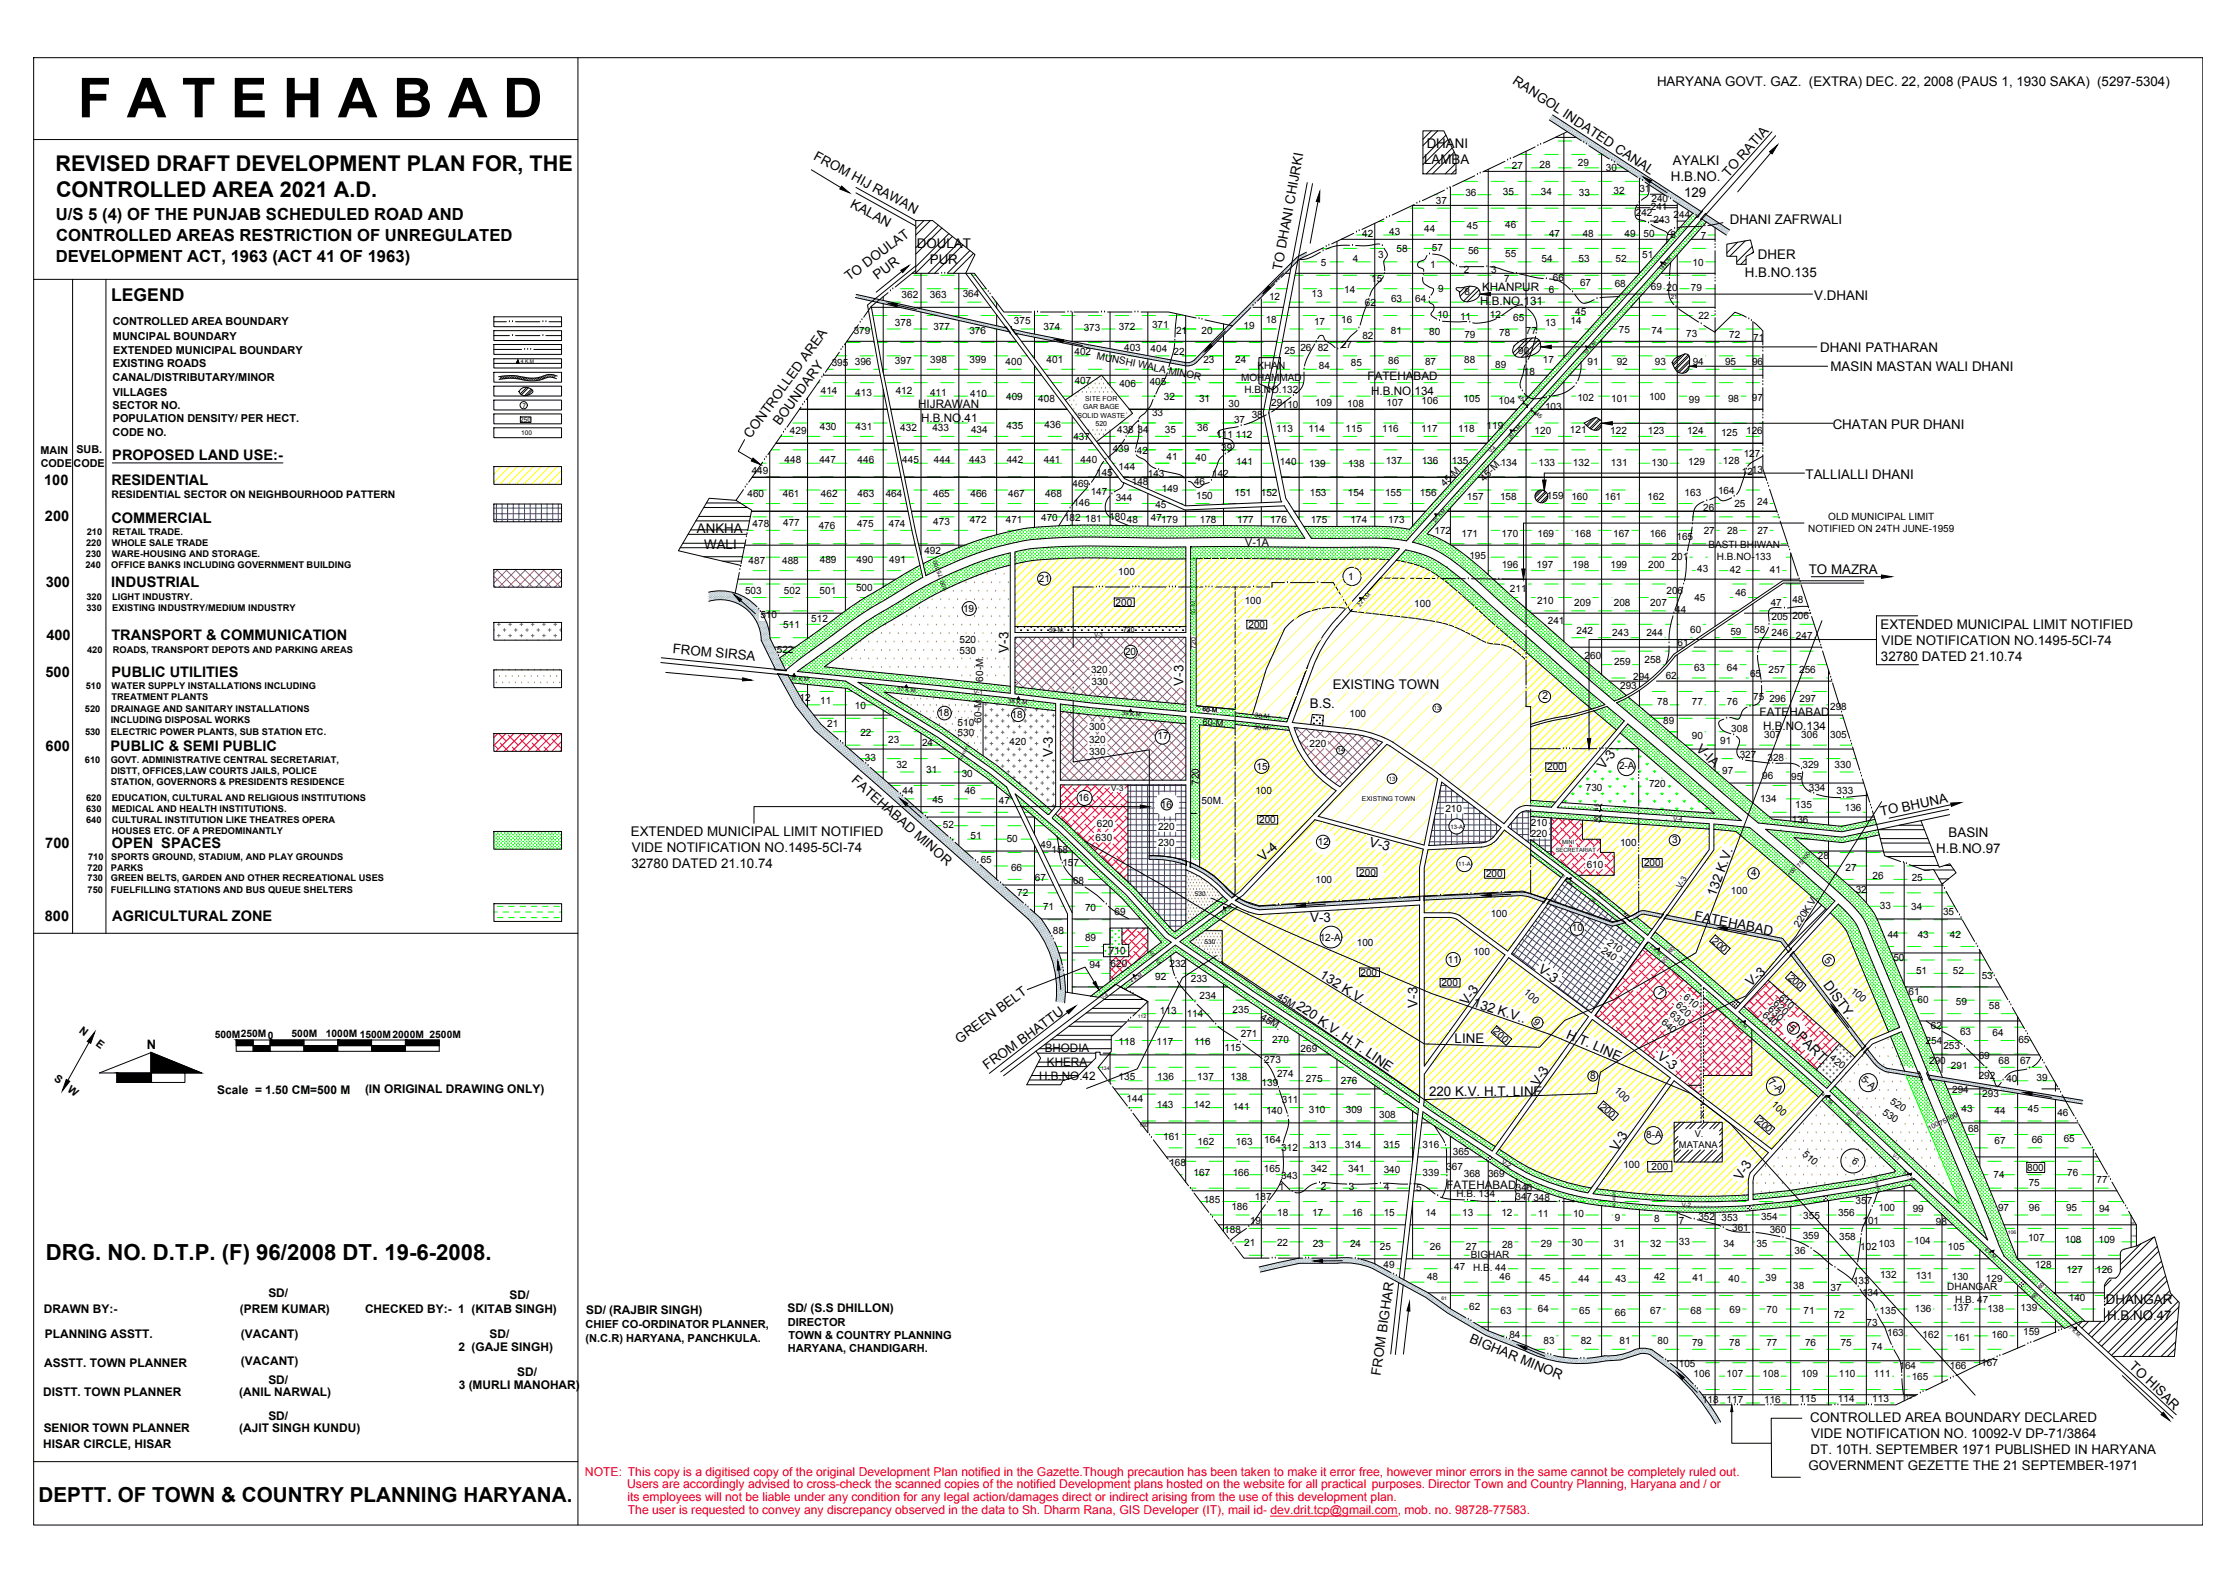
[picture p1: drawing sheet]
<svg xmlns="http://www.w3.org/2000/svg" width="1189mm" height="841mm" viewBox="0 0 1189 841" stroke-linecap="round" stroke-linejoin="round" font-family="sans-serif">
<defs><g id="words">
<text font-size="29.3" x="41" y="62">F A T E H A B A D</text>
<text font-size="11.8" x="24" y="670">DRG. NO. D.T.P. (F) 96/2008 DT. 19-6-2008.</text>
<g font-size="11.5">
<text x="29" y="91">REVISED DRAFT DEVELOPMENT PLAN FOR, THE</text>
<text x="30" y="105">CONTROLLED AREA 2021 A.D.</text>
</g>
<text font-size="11" x="21" y="798">DEPTT. OF TOWN &amp; COUNTRY PLANNING HARYANA.</text>
<text font-size="9.4" x="59" y="160">LEGEND</text>
<g font-size="8.9">
<text x="30" y="117">U/S 5 (4) OF THE PUNJAB SCHEDULED ROAD AND</text>
<text x="30" y="128">CONTROLLED AREAS RESTRICTION OF UNREGULATED</text>
<text x="30" y="139">DEVELOPMENT ACT, 1963 (ACT 41 OF 1963)</text>
</g>
<g font-size="7.7">
<text x="60" y="244">PROPOSED LAND USE:-</text>
<text x="23" y="258">100</text>
<text x="59" y="258">RESIDENTIAL</text>
<text x="24" y="277">200</text>
<text x="59" y="278">COMMERCIAL</text>
<text x="24" y="312">300</text>
<text x="59" y="312">INDUSTRIAL</text>
<text x="25" y="340">400</text>
<text x="59" y="340">TRANSPORT &amp; COMMUNICATION</text>
<text x="24" y="360">500</text>
<text x="59" y="360">PUBLIC UTILITIES</text>
<text x="24" y="399">600</text>
<text x="59" y="399">PUBLIC &amp; SEMI PUBLIC</text>
<text x="24" y="451">700</text>
<text x="60" y="451">OPEN SPACES</text>
<text x="24" y="490">800</text>
<text x="60" y="490">AGRICULTURAL ZONE</text>
</g>
<g font-size="7.1">
<text x="804" y="44" transform="rotate(34 804 44)">RANGOL INDATED CANAL</text>
<text x="881" y="46">HARYANA GOVT. GAZ. (EXTRA) DEC. 22, 2008 (PAUS 1, 1930 SAKA) (5297-5304)</text>
<text x="759" y="79">DHANI</text>
<text x="432" y="84" transform="rotate(28 432 84)">FROM HIJ RAWAN</text>
<text x="757" y="87">LAMBA</text>
<text x="889" y="88">AYALKI</text>
<text x="919" y="94" transform="rotate(-48 919 94)">TO RATIA</text>
<text x="888" y="96">H.B.NO.</text>
<text x="895" y="105">129</text>
<text x="452" y="110" transform="rotate(28 452 110)">KALAN</text>
<text x="920" y="119">DHANI ZAFRWALI</text>
<text x="487" y="132">DOULAT</text>
<text x="935" y="138">DHER</text>
<text x="494" y="140">PUR</text>
<text x="451" y="150" transform="rotate(-37 451 150)">TO DOULAT</text>
<text x="467" y="149" transform="rotate(-37 467 149)">PUR</text>
<text x="682" y="144" transform="rotate(-80 682 144)">TO DHANI CHIJRKI</text>
<text x="928" y="147">H.B.NO.135</text>
<text x="965" y="160">V.DHANI</text>
<text x="968" y="187">DHANI PATHARAN</text>
<text x="973" y="197">MASIN MASTAN WALI DHANI</text>
<text x="415" y="227" transform="rotate(-54 415 227)">BOUNDARY</text>
<text x="974" y="228">CHATAN PUR DHANI</text>
<text x="399" y="233" transform="rotate(-54 399 233)">CONTROLLED AREA</text>
<text x="960" y="254">TALLIALLI DHANI</text>
<text x="371" y="283">ANKHA</text>
<text x="374" y="292">WALI</text>
<text x="962" y="305">TO MAZRA</text>
<text x="1000" y="334">EXTENDED MUNICIPAL LIMIT NOTIFIED</text>
<text x="358" y="347" transform="rotate(5 358 347)">FROM SIRSA</text>
<text x="536" y="347" transform="rotate(-90 536 347)">V-3</text>
<text x="1000" y="343">VIDE NOTIFICATION NO.1495-5CI-74</text>
<text x="1000" y="351">32780 DATED 21.10.74</text>
<text x="629" y="364" transform="rotate(-90 629 364)">V-3</text>
<text x="709" y="366">EXISTING TOWN</text>
<text x="696" y="376">B.S.</text>
<text x="901" y="399" transform="rotate(43 901 399)">V-IA</text>
<text x="560" y="403" transform="rotate(-90 560 403)">V-3</text>
<text x="853" y="410" transform="rotate(-54 853 410)">V-3</text>
<text x="452" y="415" transform="rotate(41 452 415)">FATEHABAD MINOR</text>
<text x="1000" y="434" transform="rotate(-12 1000 434)">TO BHUNA</text>
<text x="335" y="445">EXTENDED MUNICIPAL LIMIT NOTIFIED</text>
<text x="728" y="450" transform="rotate(16 728 450)">V-3</text>
<text x="1036" y="445">BASIN</text>
<text x="336" y="453">VIDE NOTIFICATION NO.1495-5CI-74</text>
<text x="1029" y="453">H.B.NO.97</text>
<text x="336" y="462">32780 DATED 21.10.74</text>
<text x="672" y="458" transform="rotate(-43 672 458)">V-4</text>
<text x="912" y="477" transform="rotate(-70 912 477)">132 K.V.</text>
<text x="697" y="490">V-3</text>
<text x="901" y="489" transform="rotate(11 901 489)">FATEHABAD</text>
<text x="701" y="519" transform="rotate(32 701 519)">132 K.V.</text>
<text x="817" y="516" transform="rotate(37 817 516)">V-3</text>
<text x="931" y="525" transform="rotate(-39 931 525)">V-3</text>
<text x="969" y="524" transform="rotate(54 969 524)">DISTY.</text>
<text x="689" y="536" transform="rotate(34 689 536)">220 K.V. H.T. LINE</text>
<text x="754" y="536" transform="rotate(-90 754 536)">V-3</text>
<text x="780" y="535" transform="rotate(-54 780 535)">V-3</text>
<text x="783" y="535" transform="rotate(18 783 535)">132 K.V..</text>
<text x="832" y="552" transform="rotate(24 832 552)">H.T. LINE</text>
<text x="955" y="552" transform="rotate(45 955 552)">PART</text>
<text x="510" y="555" transform="rotate(-36 510 555)">GREEN BELT</text>
<text x="773" y="555">LINE</text>
<text x="881" y="562" transform="rotate(38 881 562)">V-3</text>
<text x="525" y="569" transform="rotate(-36 525 569)">FROM BHATTU</text>
<text x="818" y="578" transform="rotate(-59 818 578)">V-3</text>
<text x="760" y="582">220 K.V. H.T. LINE</text>
<text x="860" y="613" transform="rotate(-59 860 613)">V-3</text>
<text x="926" y="628" transform="rotate(-59 926 628)">V-3</text>
<text x="1120" y="693">DHANGAR</text>
<text x="1120" y="702">H.B.NO.47</text>
<text x="781" y="713" transform="rotate(23 781 713)">BIGHAR MINOR</text>
<text x="734" y="731" transform="rotate(-82 734 731)">FROM BIGHAR</text>
<text x="1132" y="727" transform="rotate(44 1132 727)">TO HISAR</text>
<text x="963" y="756">CONTROLLED AREA BOUNDARY DECLARED</text>
<text x="963" y="764">VIDE NOTIFICATION NO. 10092-V DP-71/3864</text>
<text x="963" y="773">DT. 10TH. SEPTEMBER 1971 PUBLISHED IN HARYANA</text>
<text x="962" y="782">GOVERNMENT GEZETTE THE 21 SEPTEMBER-1971</text>
</g>
<text font-size="6.9" x="78" y="558">N</text>
<g font-size="6.5" fill="#f00">
<text x="311" y="784">NOTE: This copy is a digitised copy of the original Development Plan notified in the Gazette.Though precaution has been taken to make it error free, however minor errors in the same cannot be completely ruled out.</text>
<text x="333" y="791">Users are accordingly advised to cross-check the scanned copies of the notified Development plans hosted on the website for all practical purposes. Director Town and Country Planning, Haryana and / or</text>
<text x="334" y="798">its employees will not be liable under any condition for any legal action/damages direct or indirect arising from the use of this development plan.</text>
<text x="334" y="805">The user is requested to convey any discrepancy observed in the data to Sh. Dharm Rana, GIS Developer (IT), mail id- dev.drit.tcp@gmail.com, mob. no. 98728-77583.</text>
</g>
<g font-size="6.3">
<text x="116" y="581">Scale = 1.50 CM=500 M</text>
<text x="194" y="581">(IN ORIGINAL DRAWING ONLY)</text>
<text x="143" y="690">SD/</text>
<text x="271" y="690">SD/</text>
<text x="23" y="698">DRAWN BY:-</text>
<text x="128" y="698">(PREM KUMAR)</text>
<text x="194" y="698">CHECKED BY:- 1 (KITAB SINGH)</text>
<text x="312" y="698">SD/ (RAJBIR SINGH)</text>
<text x="419" y="697">SD/ (S.S DHILLON)</text>
<text x="24" y="711">PLANNING ASSTT.</text>
<text x="128" y="711">(VACANT)</text>
<text x="260" y="711">SD/</text>
<text x="244" y="718">2 (GAJE SINGH)</text>
<text x="128" y="726">(VACANT)</text>
<text x="23" y="727">ASSTT. TOWN PLANNER</text>
<text x="275" y="731">SD/</text>
<text x="143" y="736">SD/</text>
<text x="23" y="742">DISTT. TOWN PLANNER</text>
<text x="127" y="742">(ANIL NARWAL)</text>
<text x="244" y="738">3 (MURLI MANOHAR)</text>
<text x="143" y="755">SD/</text>
<text x="23" y="761">SENIOR TOWN PLANNER</text>
<text x="127" y="761">(AJIT SINGH KUNDU)</text>
<text x="23" y="770">HISAR CIRCLE, HISAR</text>
</g>
<g font-size="6.2">
<text x="788" y="155">KHANPUR</text>
<text x="787" y="162">H.B.NO.131</text>
<text x="727" y="202">FATEHABAD</text>
<text x="729" y="210">H.B.NO.134</text>
<text x="488" y="217">HIJRAWAN</text>
<text x="490" y="224">H.B.NO.41</text>
<text x="936" y="381">FATEHABAD</text>
<text x="937" y="388">H.B.NO.134</text>
<text x="555" y="559">BHODIA</text>
<text x="557" y="567">KHERA</text>
<text x="553" y="574">H.B.NO.42</text>
<text x="769" y="632">FATEHABAD</text>
</g>
<g font-size="5.9">
<text x="311" y="706">CHIEF CO-ORDINATOR PLANNER,</text>
<text x="419" y="705">DIRECTOR</text>
<text x="311" y="713">(N.C.R) HARYANA, PANCHKULA.</text>
<text x="419" y="712">TOWN &amp; COUNTRY PLANNING</text>
<text x="419" y="719">HARYANA, CHANDIGARH.</text>
</g>
<g font-size="5.8">
<text x="60" y="173">CONTROLLED AREA BOUNDARY</text>
<text x="60" y="181">MUNCIPAL BOUNDARY</text>
<text x="60" y="188">EXTENDED MUNICIPAL BOUNDARY</text>
<text x="60" y="195">EXISTING ROADS</text>
<text x="60" y="203">CANAL/DISTRIBUTARY/MINOR</text>
<text x="60" y="210">VILLAGES</text>
<text x="60" y="218">SECTOR NO.</text>
<text x="60" y="224">POPULATION DENSITY/ PER HECT.</text>
<text x="60" y="232">CODE NO.</text>
<text x="22" y="241">MAIN</text>
<text x="41" y="241">SUB.</text>
<text x="22" y="248">CODE</text>
<text x="39" y="248">CODE</text>
<text x="42" y="548" transform="rotate(36 42 548)">N</text>
<text x="51" y="555" transform="rotate(36 51 555)">E</text>
<text x="29" y="574" transform="rotate(36 29 574)">S</text>
<text x="36" y="580" transform="rotate(36 36 580)">W</text>
</g>
<text font-size="5.7" x="662" y="290">V-1A</text>
<text font-size="5.5" x="59" y="265">RESIDENTIAL SECTOR ON NEIGHBOURHOOD PATTERN</text>
<g font-size="5.4">
<text x="114" y="552">500M250M0</text>
<text x="155" y="552">500M</text>
<text x="173" y="552">1000M 1500M2000M 2500M</text>
</g>
<g font-size="5.3">
<text x="804" y="90">27</text>
<text x="819" y="89">28</text>
<text x="839" y="88">29</text>
<text x="854" y="91">30</text>
<text x="779" y="104">36</text>
<text x="799" y="104">35</text>
<text x="819" y="104">34</text>
<text x="839" y="104">33</text>
<text x="858" y="103">32</text>
<text x="872" y="102">31</text>
<text x="878" y="107">240</text>
<text x="763" y="108">37</text>
<text x="878" y="112">241</text>
<text x="870" y="115">242</text>
<text x="879" y="118">243</text>
<text x="890" y="116">244</text>
<text x="724" y="126">42</text>
<text x="739" y="125">43</text>
<text x="757" y="123">44</text>
<text x="780" y="122">45</text>
<text x="800" y="121">46</text>
<text x="824" y="126">47</text>
<text x="842" y="126">48</text>
<text x="864" y="126">49</text>
<text x="874" y="126">50</text>
<text x="888" y="127">8</text>
<text x="904" y="127">7</text>
<text x="733" y="137">3</text>
<text x="743" y="134">58</text>
<text x="761" y="133">57</text>
<text x="781" y="135">56</text>
<text x="800" y="136">55</text>
<text x="873" y="137">51</text>
<text x="702" y="141">5</text>
<text x="719" y="139">4</text>
<text x="760" y="142">1</text>
<text x="820" y="140">54</text>
<text x="839" y="140">53</text>
<text x="859" y="139">52</text>
<text x="900" y="141">10</text>
<text x="729" y="150">15</text>
<text x="778" y="145">2</text>
<text x="793" y="145">3</text>
<text x="800" y="150">7</text>
<text x="826" y="150">66</text>
<text x="715" y="156">14</text>
<text x="765" y="155">9</text>
<text x="823" y="156">6</text>
<text x="840" y="152">67</text>
<text x="859" y="152">68</text>
<text x="878" y="154">69</text>
<text x="886" y="155">20</text>
<text x="899" y="155">79</text>
<text x="479" y="159">362</text>
<text x="494" y="158">363</text>
<text x="512" y="158">364</text>
<text x="675" y="159">12</text>
<text x="697" y="158">13</text>
<text x="740" y="160">63</text>
<text x="752" y="161">64</text>
<text x="779" y="157">8</text>
<text x="726" y="162">62</text>
<text x="838" y="167">45</text>
<text x="476" y="174">378</text>
<text x="539" y="172">375</text>
<text x="673" y="172">18</text>
<text x="699" y="173">17</text>
<text x="713" y="172">16</text>
<text x="764" y="169">10</text>
<text x="776" y="170">11</text>
<text x="792" y="169">12</text>
<text x="805" y="170">65</text>
<text x="822" y="173">13</text>
<text x="835" y="172">14</text>
<text x="903" y="170">22</text>
<text x="454" y="178">379</text>
<text x="496" y="175">377</text>
<text x="515" y="178">376</text>
<text x="555" y="175">374</text>
<text x="576" y="176">373</text>
<text x="595" y="175">372</text>
<text x="613" y="174">371</text>
<text x="625" y="178">21</text>
<text x="639" y="178">20</text>
<text x="661" y="175">19</text>
<text x="739" y="178">81</text>
<text x="760" y="178">80</text>
<text x="779" y="180">79</text>
<text x="797" y="179">78</text>
<text x="811" y="177">77</text>
<text x="861" y="177">75</text>
<text x="878" y="178">74</text>
<text x="897" y="179">73</text>
<text x="919" y="180">72</text>
<text x="713" y="185">27</text>
<text x="724" y="180">82</text>
<text x="932" y="181">71</text>
<text x="571" y="189">402</text>
<text x="583" y="191" transform="rotate(12 583 191)">MUNSHI WALA MINOR</text>
<text x="598" y="186">403</text>
<text x="612" y="187">404</text>
<text x="624" y="189">22</text>
<text x="683" y="188">25</text>
<text x="691" y="187">26</text>
<text x="701" y="187">82</text>
<text x="807" y="188">90</text>
<text x="442" y="195">395</text>
<text x="455" y="194">396</text>
<text x="476" y="194">397</text>
<text x="495" y="193">398</text>
<text x="516" y="193">399</text>
<text x="535" y="194">400</text>
<text x="556" y="193">401</text>
<text x="640" y="193">23</text>
<text x="657" y="193">24</text>
<text x="669" y="196">KHAN</text>
<text x="701" y="196">84</text>
<text x="718" y="195">85</text>
<text x="738" y="194">86</text>
<text x="758" y="194">87</text>
<text x="778" y="193">88</text>
<text x="795" y="196">89</text>
<text x="820" y="193">17</text>
<text x="844" y="194">91</text>
<text x="860" y="194">92</text>
<text x="880" y="194">93</text>
<text x="900" y="194">94</text>
<text x="917" y="194">95</text>
<text x="932" y="194">96</text>
<text x="571" y="204">407</text>
<text x="660" y="203">MOHAMMAD</text>
<text x="810" y="199">18</text>
<text x="436" y="209">414</text>
<text x="476" y="209">412</text>
<text x="595" y="206">406</text>
<text x="611" y="205">405</text>
<text x="662" y="209">H.B.NO.132</text>
<text x="455" y="210">413</text>
<text x="494" y="210">411</text>
<text x="516" y="211">410</text>
<text x="535" y="212">409</text>
<text x="552" y="214">408</text>
<text x="619" y="213">32</text>
<text x="638" y="214">31</text>
<text x="676" y="216">29110</text>
<text x="699" y="216">109</text>
<text x="737" y="216">107</text>
<text x="756" y="215">106</text>
<text x="778" y="213">105</text>
<text x="797" y="215">104</text>
<text x="839" y="213">102</text>
<text x="857" y="213">101</text>
<text x="877" y="213">100</text>
<text x="898" y="214">99</text>
<text x="919" y="214">98</text>
<text x="931" y="213">97</text>
<text x="613" y="221">33</text>
<text x="653" y="217">30</text>
<text x="716" y="216">108</text>
<text x="822" y="218">103</text>
<text x="555" y="228">436</text>
<text x="656" y="225">37</text>
<text x="666" y="222">38</text>
<text x="790" y="228">119</text>
<text x="420" y="231">429</text>
<text x="436" y="228">430</text>
<text x="455" y="229">431</text>
<text x="479" y="229">432</text>
<text x="496" y="229">433</text>
<text x="516" y="230">434</text>
<text x="535" y="228">435</text>
<text x="594" y="230">438</text>
<text x="605" y="230">34</text>
<text x="619" y="230">35</text>
<text x="637" y="229">36</text>
<text x="647" y="233">111</text>
<text x="657" y="233">112</text>
<text x="679" y="230">113</text>
<text x="696" y="230">114</text>
<text x="715" y="230">115</text>
<text x="735" y="230">116</text>
<text x="756" y="230">117</text>
<text x="775" y="230">118</text>
<text x="816" y="231">120</text>
<text x="835" y="230">121</text>
<text x="856" y="231">122</text>
<text x="876" y="231">123</text>
<text x="897" y="231">124</text>
<text x="915" y="232">125</text>
<text x="928" y="231">126</text>
<text x="571" y="234">437</text>
<text x="649" y="240">39</text>
<text x="592" y="240">439</text>
<text x="604" y="241">42</text>
<text x="620" y="244">41</text>
<text x="636" y="245">40</text>
<text x="927" y="243">127</text>
<text x="417" y="246">448</text>
<text x="436" y="246">447</text>
<text x="456" y="246">446</text>
<text x="480" y="246">445</text>
<text x="497" y="246">444</text>
<text x="515" y="246">443</text>
<text x="535" y="246">442</text>
<text x="555" y="246">441</text>
<text x="575" y="246">440</text>
<text x="595" y="250">144</text>
<text x="657" y="247">141</text>
<text x="681" y="247">140</text>
<text x="696" y="248">139</text>
<text x="717" y="248">138</text>
<text x="737" y="247">137</text>
<text x="756" y="247">136</text>
<text x="772" y="247">135</text>
<text x="798" y="248">134</text>
<text x="818" y="248">133</text>
<text x="836" y="248">132</text>
<text x="857" y="248">131</text>
<text x="878" y="248">130</text>
<text x="898" y="247">129</text>
<text x="916" y="246">128</text>
<text x="400" y="252">449</text>
<text x="583" y="253">145</text>
<text x="602" y="258">148</text>
<text x="610" y="253">143</text>
<text x="635" y="258">46</text>
<text x="645" y="253">142</text>
<text x="789" y="256" transform="rotate(-45 789 256)">45-M.</text>
<text x="926" y="253">1213</text>
<text x="570" y="259">469</text>
<text x="580" y="263">147</text>
<text x="618" y="262">149</text>
<text x="656" y="264">151</text>
<text x="670" y="264">152</text>
<text x="696" y="264">153</text>
<text x="717" y="264">154</text>
<text x="736" y="264">155</text>
<text x="755" y="264">156</text>
<text x="768" y="259" transform="rotate(-45 768 259)">45-M.</text>
<text x="896" y="264">163</text>
<text x="913" y="262">164</text>
<text x="397" y="264">460</text>
<text x="416" y="264">461</text>
<text x="436" y="264">462</text>
<text x="456" y="264">463</text>
<text x="471" y="264">464</text>
<text x="496" y="264">465</text>
<text x="516" y="264">466</text>
<text x="536" y="264">467</text>
<text x="556" y="264">468</text>
<text x="571" y="269">146</text>
<text x="593" y="266">344</text>
<text x="614" y="270">45</text>
<text x="636" y="265">150</text>
<text x="780" y="266">157</text>
<text x="798" y="266">158</text>
<text x="822" y="265">159</text>
<text x="835" y="266">160</text>
<text x="853" y="266">161</text>
<text x="876" y="266">162</text>
<text x="922" y="270">25</text>
<text x="934" y="268">24</text>
<text x="906" y="271">26</text>
<text x="400" y="280">478</text>
<text x="416" y="280">477</text>
<text x="435" y="281">476</text>
<text x="456" y="280">475</text>
<text x="473" y="280">474</text>
<text x="496" y="279">473</text>
<text x="516" y="278">472</text>
<text x="535" y="278">471</text>
<text x="554" y="277">470</text>
<text x="566" y="277">182</text>
<text x="577" y="277">181</text>
<text x="590" y="276">180</text>
<text x="599" y="278">48</text>
<text x="612" y="277">47179</text>
<text x="638" y="278">178</text>
<text x="658" y="278">177</text>
<text x="675" y="278">176</text>
<text x="697" y="278">175</text>
<text x="718" y="278">174</text>
<text x="738" y="278">173</text>
<text x="972" y="276">OLD MUNICIPAL LIMIT</text>
<text x="763" y="284">172</text>
<text x="777" y="286">171</text>
<text x="798" y="286">170</text>
<text x="817" y="286">169</text>
<text x="837" y="286">168</text>
<text x="858" y="286">167</text>
<text x="877" y="286">166</text>
<text x="891" y="287">165</text>
<text x="906" y="284">27</text>
<text x="918" y="284">28</text>
<text x="934" y="284">27</text>
<text x="961" y="283">NOTIFIED ON 24TH JUNE-1959</text>
<text x="908" y="291">BASTI BHIWAN</text>
<text x="398" y="300">487</text>
<text x="416" y="300">488</text>
<text x="436" y="299">489</text>
<text x="455" y="299">490</text>
<text x="473" y="299">491</text>
<text x="491" y="294">492</text>
<text x="781" y="297">195</text>
<text x="889" y="298">201</text>
<text x="913" y="298">H.B.NO-133</text>
<text x="595" y="306">100</text>
<text x="798" y="302">196</text>
<text x="817" y="302">197</text>
<text x="836" y="302">198</text>
<text x="856" y="302">199</text>
<text x="876" y="302">200</text>
<text x="902" y="304">43</text>
<text x="920" y="305">42</text>
<text x="941" y="305">41</text>
<text x="552" y="309">21</text>
<text x="717" y="308">1</text>
<text x="396" y="316">503</text>
<text x="417" y="316">502</text>
<text x="436" y="316">501</text>
<text x="455" y="314">500</text>
<text x="803" y="315">211</text>
<text x="886" y="316">206</text>
<text x="923" y="317">46</text>
<text x="593" y="322">200</text>
<text x="662" y="321">100</text>
<text x="752" y="323">100</text>
<text x="817" y="321">210</text>
<text x="837" y="322">209</text>
<text x="858" y="322">208</text>
<text x="877" y="322">207</text>
<text x="901" y="319">45</text>
<text x="941" y="322">47</text>
<text x="953" y="320">48</text>
<text x="404" y="329">510</text>
<text x="512" y="325">19</text>
<text x="891" y="326">44</text>
<text x="942" y="329">205</text>
<text x="953" y="329">206</text>
<text x="416" y="334">511</text>
<text x="431" y="331">512</text>
<text x="664" y="334">200</text>
<text x="823" y="331">241</text>
<text x="510" y="342">520</text>
<text x="838" y="337">242</text>
<text x="857" y="338">243</text>
<text x="875" y="338">244</text>
<text x="899" y="336">60</text>
<text x="920" y="338">59</text>
<text x="933" y="336">58</text>
<text x="942" y="338">246</text>
<text x="955" y="340">247</text>
<text x="413" y="347">522</text>
<text x="510" y="348">530</text>
<text x="892" y="343">61</text>
<text x="598" y="348">20</text>
<text x="843" y="350">260</text>
<text x="858" y="354">259</text>
<text x="874" y="352">258</text>
<text x="580" y="358">320</text>
<text x="901" y="357">63</text>
<text x="918" y="357">64</text>
<text x="931" y="360">65</text>
<text x="940" y="358">257</text>
<text x="957" y="358">256</text>
<text x="523" y="362" transform="rotate(-90 523 362)">60-M.</text>
<text x="580" y="364">330</text>
<text x="868" y="361">294</text>
<text x="886" y="361">62</text>
<text x="820" y="372">2</text>
<text x="861" y="366">293</text>
<text x="425" y="373">12</text>
<text x="436" y="374">11</text>
<text x="455" y="377">10</text>
<text x="881" y="375">78</text>
<text x="900" y="375">77</text>
<text x="918" y="375">76</text>
<text x="932" y="372">75</text>
<text x="941" y="373">296</text>
<text x="957" y="373">297</text>
<text x="973" y="378">298</text>
<text x="499" y="381">18</text>
<text x="538" y="382">18</text>
<text x="717" y="381">100</text>
<text x="440" y="387">21</text>
<text x="509" y="386">510</text>
<text x="522" y="384" transform="rotate(-90 522 384)">60-M.</text>
<text x="579" y="388">300</text>
<text x="884" y="385">89</text>
<text x="920" y="389">308</text>
<text x="457" y="391">22</text>
<text x="472" y="395">23</text>
<text x="509" y="391">530</text>
<text x="579" y="395">320</text>
<text x="615" y="393">17</text>
<text x="900" y="393">90</text>
<text x="915" y="396">91</text>
<text x="938" y="392">307</text>
<text x="958" y="392">306</text>
<text x="973" y="392">305</text>
<text x="490" y="397">24</text>
<text x="537" y="396">420</text>
<text x="579" y="401">330</text>
<text x="696" y="397">220</text>
<text x="460" y="404">33</text>
<text x="925" y="403">327</text>
<text x="940" y="404">328</text>
<text x="477" y="408">32</text>
<text x="492" y="411">31</text>
<text x="511" y="413">30</text>
<text x="668" y="409">15</text>
<text x="823" y="410">200</text>
<text x="861" y="409">2-A</text>
<text x="916" y="411">97</text>
<text x="958" y="408">329</text>
<text x="975" y="408">330</text>
<text x="637" y="417" transform="rotate(-90 637 417)">720</text>
<text x="877" y="419">720</text>
<text x="937" y="414">96</text>
<text x="952" y="415">95</text>
<text x="480" y="422">44</text>
<text x="513" y="422">46</text>
<text x="573" y="426">16</text>
<text x="667" y="422">100</text>
<text x="843" y="420">730</text>
<text x="962" y="420">334</text>
<text x="976" y="422">333</text>
<text x="496" y="427">45</text>
<text x="531" y="428">47</text>
<text x="617" y="429">16</text>
<text x="639" y="428">50M.</text>
<text x="769" y="432">210</text>
<text x="936" y="427">134</text>
<text x="955" y="430">135</text>
<text x="981" y="431">136</text>
<text x="669" y="438">200</text>
<text x="953" y="438">136</text>
<text x="501" y="440">52</text>
<text x="583" y="440">620</text>
<text x="616" y="441">220</text>
<text x="814" y="439">210</text>
<text x="516" y="446">51</text>
<text x="535" y="448">50</text>
<text x="583" y="447">630</text>
<text x="616" y="450">230</text>
<text x="701" y="449">12</text>
<text x="814" y="445">220</text>
<text x="861" y="450">100</text>
<text x="889" y="448">3</text>
<text x="553" y="451">49</text>
<text x="559" y="454">158</text>
<text x="521" y="459">65</text>
<text x="565" y="460">157</text>
<text x="844" y="461">610</text>
<text x="874" y="461">200</text>
<text x="967" y="456">28</text>
<text x="538" y="463">66</text>
<text x="723" y="466">200</text>
<text x="790" y="466">200</text>
<text x="931" y="466">4</text>
<text x="981" y="463">27</text>
<text x="996" y="467">26</text>
<text x="550" y="468">67</text>
<text x="571" y="470">68</text>
<text x="699" y="469">100</text>
<text x="1016" y="469">25</text>
<text x="541" y="476">72</text>
<text x="920" y="475">100</text>
<text x="987" y="475">32</text>
<text x="555" y="484">71</text>
<text x="577" y="484">70</text>
<text x="1000" y="483">33</text>
<text x="1016" y="484">34</text>
<text x="593" y="486">69</text>
<text x="793" y="488">100</text>
<text x="1033" y="486">35</text>
<text x="560" y="496">88</text>
<text x="836" y="495">10</text>
<text x="957" y="493" transform="rotate(-57 957 493)">220K.V.</text>
<text x="577" y="500">89</text>
<text x="702" y="500">12-A</text>
<text x="721" y="503">100</text>
<text x="854" y="502" transform="rotate(37 854 502)">210</text>
<text x="910" y="501" transform="rotate(42 910 501)">200</text>
<text x="1004" y="499">44</text>
<text x="1020" y="499">43</text>
<text x="1037" y="499">42</text>
<text x="590" y="507">710</text>
<text x="783" y="508">100</text>
<text x="851" y="506" transform="rotate(37 851 506)">240</text>
<text x="579" y="515">94</text>
<text x="590" y="514">620</text>
<text x="622" y="514">232</text>
<text x="770" y="512">11</text>
<text x="970" y="511" transform="rotate(42 970 511)">5</text>
<text x="1007" y="511">50</text>
<text x="614" y="521">92</text>
<text x="723" y="519">200</text>
<text x="950" y="520" transform="rotate(42 950 520)">200</text>
<text x="1019" y="518">51</text>
<text x="1038" y="518">52</text>
<text x="1054" y="521">53</text>
<text x="633" y="522">233</text>
<text x="766" y="524">200</text>
<text x="984" y="527" transform="rotate(42 984 527)">100</text>
<text x="638" y="531">234</text>
<text x="679" y="531" transform="rotate(32 679 531)">45M.</text>
<text x="810" y="528" transform="rotate(41 810 528)">100</text>
<text x="881" y="528" transform="rotate(27 881 528)">7</text>
<text x="895" y="531" transform="rotate(42 895 531)">610</text>
<text x="943" y="534" transform="rotate(42 943 534)">620</text>
<text x="945" y="531" transform="rotate(42 945 531)">610</text>
<text x="1015" y="529">61</text>
<text x="1020" y="533">60</text>
<text x="617" y="539">113</text>
<text x="655" y="538">235</text>
<text x="887" y="540" transform="rotate(42 887 540)">630</text>
<text x="891" y="535" transform="rotate(42 891 535)">620</text>
<text x="940" y="537" transform="rotate(42 940 537)">630</text>
<text x="1040" y="534">59</text>
<text x="1058" y="537">58</text>
<text x="631" y="541">114</text>
<text x="670" y="541" transform="rotate(32 670 541)">45M.</text>
<text x="815" y="544" transform="rotate(41 815 544)">9</text>
<text x="883" y="544" transform="rotate(42 883 544)">640</text>
<text x="937" y="540" transform="rotate(42 937 540)">640</text>
<text x="660" y="551">271</text>
<text x="794" y="549" transform="rotate(41 794 549)">200</text>
<text x="951" y="547" transform="rotate(42 951 547)">5</text>
<text x="1027" y="547">62</text>
<text x="1042" y="550">63</text>
<text x="1059" y="551">64</text>
<text x="595" y="556">118</text>
<text x="615" y="556">117</text>
<text x="635" y="556">116</text>
<text x="676" y="554">270</text>
<text x="1024" y="555">254</text>
<text x="1033" y="557">253</text>
<text x="1073" y="554">65</text>
<text x="651" y="559">115</text>
<text x="692" y="559">269</text>
<text x="973" y="563" transform="rotate(37 973 563)">420</text>
<text x="1052" y="563">69</text>
<text x="672" y="565">273</text>
<text x="1026" y="566">290</text>
<text x="1037" y="569">291</text>
<text x="1063" y="565">68</text>
<text x="1074" y="565">67</text>
<text x="595" y="574">135</text>
<text x="615" y="574">136</text>
<text x="637" y="574">137</text>
<text x="654" y="574">138</text>
<text x="679" y="572">274</text>
<text x="694" y="575">275</text>
<text x="846" y="574">8</text>
<text x="940" y="576" transform="rotate(41 940 576)">7-A</text>
<text x="989" y="574" transform="rotate(41 989 574)">5-A</text>
<text x="1052" y="574">292</text>
<text x="1067" y="575">40</text>
<text x="1083" y="575">39</text>
<text x="671" y="578">139</text>
<text x="713" y="576">276</text>
<text x="858" y="580" transform="rotate(44 858 580)">100</text>
<text x="1038" y="581">294</text>
<text x="599" y="586">144</text>
<text x="682" y="586">311</text>
<text x="942" y="588" transform="rotate(44 942 588)">100</text>
<text x="1005" y="586" transform="rotate(33 1005 586)">520</text>
<text x="1054" y="583">293</text>
<text x="615" y="589">143</text>
<text x="635" y="589">142</text>
<text x="656" y="590">141</text>
<text x="673" y="592">140</text>
<text x="696" y="592">310</text>
<text x="716" y="592">309</text>
<text x="850" y="589" transform="rotate(41 850 589)">200</text>
<text x="1000" y="592" transform="rotate(34 1000 592)">530</text>
<text x="1043" y="591">43</text>
<text x="1060" y="592">44</text>
<text x="1078" y="591">45</text>
<text x="1094" y="593">46</text>
<text x="733" y="595">308</text>
<text x="934" y="596" transform="rotate(41 934 596)">200</text>
<text x="875" y="605">8-A</text>
<text x="1046" y="602">68</text>
<text x="618" y="606">161</text>
<text x="637" y="609">162</text>
<text x="657" y="609">163</text>
<text x="672" y="607">164</text>
<text x="681" y="612">312</text>
<text x="696" y="610">313</text>
<text x="715" y="610">314</text>
<text x="736" y="610">315</text>
<text x="756" y="610">316</text>
<text x="1061" y="608">67</text>
<text x="1080" y="607">66</text>
<text x="1097" y="607">65</text>
<text x="772" y="614">365</text>
<text x="958" y="614" transform="rotate(41 958 614)">510</text>
<text x="984" y="618" transform="rotate(41 984 618)">6</text>
<text x="622" y="620">168</text>
<text x="672" y="623">165</text>
<text x="697" y="623">342</text>
<text x="717" y="623">341</text>
<text x="736" y="623">340</text>
<text x="769" y="622">367</text>
<text x="863" y="621" transform="rotate(-2 863 621)">100</text>
<text x="878" y="622" transform="rotate(-1 878 622)">200</text>
<text x="1078" y="622">800</text>
<text x="635" y="625">167</text>
<text x="655" y="625">166</text>
<text x="681" y="627">343</text>
<text x="756" y="625">339</text>
<text x="778" y="626">368</text>
<text x="791" y="626">369</text>
<text x="1060" y="626">74</text>
<text x="1099" y="625">76</text>
<text x="1115" y="629">77</text>
<text x="680" y="633">1</text>
<text x="702" y="633">2</text>
<text x="717" y="633">3</text>
<text x="736" y="633">4</text>
<text x="753" y="633">5</text>
<text x="806" y="633">346</text>
<text x="1079" y="630">75</text>
<text x="640" y="640">185</text>
<text x="667" y="638">187</text>
<text x="774" y="636">H.B. 134</text>
<text x="806" y="638">347348</text>
<text x="987" y="640">357</text>
<text x="655" y="643">186</text>
<text x="679" y="647">18</text>
<text x="698" y="647">17</text>
<text x="719" y="647">16</text>
<text x="736" y="647">15</text>
<text x="758" y="647">14</text>
<text x="777" y="647">13</text>
<text x="798" y="647">12</text>
<text x="818" y="647">11</text>
<text x="836" y="647">10</text>
<text x="977" y="646">356</text>
<text x="999" y="644">100</text>
<text x="1017" y="644">99</text>
<text x="1062" y="644">97</text>
<text x="1079" y="644">96</text>
<text x="1098" y="644">95</text>
<text x="1116" y="644">94</text>
<text x="665" y="651">19</text>
<text x="859" y="649">9</text>
<text x="880" y="650">8</text>
<text x="893" y="651">7</text>
<text x="903" y="649">352</text>
<text x="915" y="649">353</text>
<text x="936" y="649">354</text>
<text x="959" y="648">355</text>
<text x="990" y="651">101</text>
<text x="1029" y="651">98</text>
<text x="651" y="656">188</text>
<text x="921" y="655">361</text>
<text x="941" y="656">360</text>
<text x="958" y="659">359</text>
<text x="978" y="659">358</text>
<text x="1078" y="660">107</text>
<text x="661" y="663">21</text>
<text x="679" y="662">22</text>
<text x="698" y="663">23</text>
<text x="718" y="663">24</text>
<text x="734" y="664">25</text>
<text x="760" y="664">26</text>
<text x="779" y="664">27</text>
<text x="799" y="663">28</text>
<text x="819" y="663">29</text>
<text x="836" y="663">30</text>
<text x="858" y="663">31</text>
<text x="877" y="663">32</text>
<text x="893" y="662">33</text>
<text x="916" y="663">34</text>
<text x="934" y="663">35</text>
<text x="989" y="665">102</text>
<text x="999" y="663">103</text>
<text x="1018" y="661">104</text>
<text x="1036" y="664">105</text>
<text x="1098" y="661">108</text>
<text x="1116" y="661">109</text>
<text x="782" y="669">BIGHAR</text>
<text x="954" y="667">36</text>
<text x="736" y="674">49</text>
<text x="773" y="675">47</text>
<text x="783" y="676">H.B. 44</text>
<text x="1082" y="674">128</text>
<text x="1099" y="677">127</text>
<text x="1114" y="677">126</text>
<text x="759" y="680">48</text>
<text x="797" y="680">46</text>
<text x="819" y="681">45</text>
<text x="839" y="681">44</text>
<text x="859" y="681">43</text>
<text x="879" y="681">42</text>
<text x="900" y="681">41</text>
<text x="919" y="681">40</text>
<text x="939" y="681">39</text>
<text x="985" y="683">133</text>
<text x="1000" y="679">132</text>
<text x="1019" y="680">131</text>
<text x="1038" y="681">130</text>
<text x="1056" y="681">129</text>
<text x="953" y="685">38</text>
<text x="973" y="687">37</text>
<text x="990" y="689">134</text>
<text x="1035" y="686">DHANGAR</text>
<text x="1039" y="693">H.B. 47</text>
<text x="1100" y="692">140</text>
<text x="781" y="697">62</text>
<text x="798" y="698">63</text>
<text x="818" y="697">64</text>
<text x="840" y="698">65</text>
<text x="859" y="699">66</text>
<text x="877" y="699">67</text>
<text x="899" y="699">68</text>
<text x="920" y="698">69</text>
<text x="939" y="698">70</text>
<text x="959" y="698">71</text>
<text x="975" y="701">72</text>
<text x="999" y="699">135</text>
<text x="1018" y="698">136</text>
<text x="1038" y="697">137</text>
<text x="1057" y="698">138</text>
<text x="1074" y="697">139</text>
<text x="992" y="705">73</text>
<text x="803" y="711">84</text>
<text x="1003" y="710">163</text>
<text x="1022" y="711">162</text>
<text x="1039" y="713">161</text>
<text x="1059" y="711">160</text>
<text x="1076" y="710">159</text>
<text x="821" y="715">83</text>
<text x="840" y="715">82</text>
<text x="861" y="715">81</text>
<text x="881" y="715">80</text>
<text x="900" y="716">79</text>
<text x="919" y="716">78</text>
<text x="939" y="716">77</text>
<text x="960" y="716">76</text>
<text x="979" y="716">75</text>
<text x="995" y="717">74</text>
<text x="893" y="727">105</text>
<text x="1010" y="728">164</text>
<text x="1037" y="728">166</text>
<text x="1053" y="726">167</text>
<text x="900" y="732">106</text>
<text x="918" y="732">107</text>
<text x="937" y="732">108</text>
<text x="958" y="732">109</text>
<text x="978" y="732">110</text>
<text x="996" y="732">111</text>
<text x="1016" y="733">165</text>
<text x="905" y="746">118</text>
<text x="918" y="746">117</text>
<text x="938" y="746">116</text>
<text x="957" y="746">115</text>
<text x="977" y="746">114</text>
<text x="995" y="746">113</text>
</g>
<g font-size="5">
<text x="901" y="605">V.</text>
<text x="893" y="610">MATANA</text>
</g>
<g font-size="4.9">
<text x="46" y="284">210</text>
<text x="60" y="284">RETAIL TRADE.</text>
<text x="46" y="290">220</text>
<text x="60" y="290">WHOLE SALE TRADE</text>
<text x="46" y="296">230</text>
<text x="59" y="296">WARE-HOUSING AND STORAGE.</text>
<text x="45" y="302">240</text>
<text x="59" y="302">OFFICE BANKS INCLUDING GOVERNMENT BUILDING</text>
<text x="46" y="319">320</text>
<text x="60" y="319">LIGHT INDUSTRY.</text>
<text x="46" y="325">330</text>
<text x="60" y="325">EXISTING INDUSTRY/MEDIUM INDUSTRY</text>
<text x="46" y="347">420</text>
<text x="60" y="347">ROADS, TRANSPORT DEPOTS AND PARKING AREAS</text>
<text x="46" y="366">510</text>
<text x="59" y="366">WATER SUPPLY INSTALLATIONS INCLUDING</text>
<text x="59" y="372">TREATMENT PLANTS</text>
<text x="45" y="379">520</text>
<text x="59" y="379">DRAINAGE AND SANITARY INSTALLATIONS</text>
<text x="59" y="385">INCLUDING DISPOSAL WORKS</text>
<text x="639" y="385" transform="rotate(5 639 385)">60-M.</text>
<text x="45" y="391">530</text>
<text x="59" y="391">ELECTRIC POWER PLANTS, SUB STATION ETC.</text>
<text x="45" y="406">610</text>
<text x="59" y="406">GOVT. ADMINISTRATIVE CENTRAL SECRETARIAT,</text>
<text x="59" y="411">DISTT, OFFICES,LAW COURTS JAILS, POLICE</text>
<text x="59" y="417">STATION, GOVERNORS &amp; PRESIDENTS RESIDENCE</text>
<text x="46" y="426">620</text>
<text x="60" y="426">EDUCATION, CULTURAL AND RELIGIOUS INSTITUTIONS</text>
<text x="46" y="431">630</text>
<text x="60" y="431">MEDICAL AND HEALTH INSTITUTIONS.</text>
<text x="46" y="437">640</text>
<text x="60" y="437">CULTURAL INSTITUTION LIKE THEATRES OPERA</text>
<text x="60" y="443">HOUSES ETC. OF A PREDOMINANTLY</text>
<text x="47" y="457">710</text>
<text x="59" y="457">SPORTS GROUND, STADIUM, AND PLAY GROUNDS</text>
<text x="47" y="463">720</text>
<text x="59" y="463">PARKS</text>
<text x="47" y="468">730</text>
<text x="59" y="468">GREEN BELTS, GARDEN AND OTHER RECREATIONAL USES</text>
<text x="47" y="475">750</text>
<text x="59" y="475">FUELFILLING STATIONS AND BUS QUEUE SHELTERS</text>
</g>
<g font-size="4.3">
<text x="591" y="421">V-3</text>
<text x="894" y="473" transform="rotate(-58 894 473)">V-3</text>
</g>
<g font-size="3.7">
<text x="577" y="213">SITE FOR</text>
<text x="576" y="218">GAR BAGE</text>
<text x="573" y="222">SOLID WASTE</text>
<text x="582" y="226">520</text>
<text x="597" y="336">720</text>
<text x="636" y="345" transform="rotate(-90 636 345)">720</text>
<text x="1026" y="601" transform="rotate(-28 1026 601)">10075100</text>
</g>
<g font-size="3.5">
<text x="724" y="426">EXISTING TOWN</text>
<text x="635" y="476">530</text>
<text x="640" y="502">530</text>
</g>
<g font-size="3.4">
<text x="278" y="217">7</text>
<text x="277" y="224">250</text>
<text x="277" y="231">100</text>
<text x="639" y="378" transform="rotate(5 639 378)">60-M.</text>
<text x="667" y="381" transform="rotate(5 667 381)">30-M.</text>
<text x="667" y="388" transform="rotate(5 667 388)">30-M.</text>
<text x="798" y="618" transform="rotate(34 798 618)">V-2</text>
</g>
<g font-size="3.2">
<text x="888" y="159">21</text>
<text x="807" y="212" transform="rotate(32 807 212)">45</text>
<text x="816" y="220" transform="rotate(32 816 220)">45</text>
<text x="500" y="302" transform="rotate(-111 500 302)">100</text>
<text x="502" y="306" transform="rotate(-114 502 306)">75</text>
<text x="504" y="313" transform="rotate(-114 504 313)">100</text>
<text x="636" y="327" transform="rotate(-89 636 327)">50-M.</text>
<text x="558" y="336">50-M.</text>
<text x="420" y="361" transform="rotate(6 420 361)">36.K.M.</text>
<text x="477" y="367" transform="rotate(6 477 367)">37.K.M.</text>
<text x="518" y="369" transform="rotate(6 518 369)">V-1</text>
<text x="536" y="374" transform="rotate(6 536 374)">38.K.M.</text>
<text x="762" y="378">13</text>
<text x="596" y="380" transform="rotate(6 596 380)">39.K.M.</text>
<text x="711" y="400">14</text>
<text x="738" y="415">13</text>
<text x="850" y="431" transform="rotate(-86 850 431)">45</text>
<text x="850" y="437" transform="rotate(-86 850 437)">45</text>
<text x="890" y="436" transform="rotate(4 890 436)">V-4</text>
<text x="771" y="440">13-A</text>
<text x="775" y="461">11-A</text>
<text x="957" y="461" transform="rotate(-52 957 461)">75</text>
<text x="960" y="458" transform="rotate(-56 960 458)">100</text>
<text x="952" y="466" transform="rotate(-56 952 466)">100</text>
<text x="894" y="641">V-2</text>
</g>
<g font-size="3.1">
<text x="831" y="449">MINI</text>
<text x="827" y="453">SECRETARIAT</text>
<text x="889" y="507" transform="rotate(-52 889 507)">60</text>
<text x="885" y="512" transform="rotate(-52 885 512)">60</text>
</g>
<g font-size="3">
<text x="1085" y="685" transform="rotate(-51 1085 685)">60</text>
<text x="1082" y="691" transform="rotate(-51 1082 691)">60</text>
</g>
<text font-size="2.9" x="582" y="339">V-3</text>
<g font-size="2.7">
<text x="883" y="144" transform="rotate(-48 883 144)">18 K.M.</text>
<text x="843" y="189" transform="rotate(-48 843 189)">19 K.M.</text>
<text x="277" y="193">4 K.M</text>
<text x="803" y="233" transform="rotate(-48 803 233)">20 K.M.</text>
<text x="793" y="241" transform="rotate(-48 793 241)">V-4</text>
<text x="763" y="278" transform="rotate(-48 763 278)">21 K.M.</text>
<text x="723" y="322" transform="rotate(-48 723 322)">22 K.M.</text>
<text x="830" y="466" transform="rotate(43 830 466)">1 K.M.</text>
<text x="650" y="487" transform="rotate(-35 650 487)">3 K.M.</text>
<text x="877" y="504" transform="rotate(43 877 504)">2 K.M.</text>
<text x="611" y="506" transform="rotate(56 611 506)">45</text>
<text x="614" y="511" transform="rotate(56 614 511)">45</text>
<text x="602" y="523" transform="rotate(-35 602 523)">4 K.M.</text>
<text x="586" y="532" transform="rotate(-37 586 532)">V-4</text>
<text x="605" y="541">112</text>
<text x="923" y="542" transform="rotate(43 923 542)">3 K.M.</text>
<text x="585" y="569">134</text>
<text x="968" y="582" transform="rotate(43 968 582)">4 K.M.</text>
<text x="988" y="593" transform="rotate(-56 988 593)">60</text>
<text x="606" y="599">160</text>
<text x="983" y="598" transform="rotate(-55 983 598)">60</text>
<text x="1006" y="614" transform="rotate(43 1006 614)">V-1</text>
<text x="1012" y="623" transform="rotate(43 1012 623)">5 K.M.</text>
<text x="1068" y="656">106</text>
<text x="1055" y="664" transform="rotate(43 1055 664)">6 K.M.</text>
<text x="766" y="691">61</text>
<text x="1100" y="706" transform="rotate(43 1100 706)">7 K.M.</text>
<text x="1012" y="744">112</text>
</g>
<g font-size="2.5">
<text x="850" y="476" transform="rotate(-52 850 476)">30</text>
<text x="847" y="480" transform="rotate(-53 847 480)">30</text>
</g>
<g font-size="2">
<text x="513" y="401" transform="rotate(-59 513 401)">45</text>
<text x="514" y="399" transform="rotate(-59 514 399)">45</text>
<text x="511" y="404" transform="rotate(-59 511 404)">45</text>
<text x="998" y="627" transform="rotate(-101 998 627)">45</text>
<text x="859" y="636" transform="rotate(-88 859 636)">45</text>
<text x="999" y="630" transform="rotate(-101 999 630)">45</text>
<text x="1000" y="633" transform="rotate(-101 1000 633)">45</text>
<text x="859" y="638" transform="rotate(-88 859 638)">45</text>
<text x="859" y="641" transform="rotate(-88 859 641)">45</text>
</g>
<g font-size="1.6">
<text x="1133" y="650">93</text>
<text x="1133" y="658">110</text>
</g>
</g></defs>
<!-- layer: GRASS -->
<g fill="none" stroke="#0f0" stroke-width=".53">
<path d="M896 119v1M897 119h.1M897 118v1M897 119l1 1M897 118h1M898 118h.1M898 119v1M898 119h1M898 117h1M899 115h-1M899 117h.1M899 118v1"/>
<path d="M899 119h.1M899 118h.1M899 116h.1M899 114h.1M900 114h-1M900 116h-1M900 118h-1M900 115h.1M900 117h.1M901 116h.1M901 114h.1M902 115h.1"/>
<path d="M903 119v1M904 119h.1M904 118v1M905 119v1M905 118h.1M905 119h1M906 118v1M906 119h.1M906 118h1M907 118h.1M878 139h.1M879 138h.1"/>
<path d="M880 137h.1M880 139h.1M880 138h1M880 136l1 1M881 136v1M881 138h.1M881 137v1M881 136h.1M882 136h-1M882 137l-1 1M882 136v1M882 135h.1"/>
<path d="M883 135h-1M883 136l-1 1M883 134h.1M883 136h.1M884 135h.1M884 133h.1M884 131h.1M885 139h.1M885 134h.1M885 132h.1M885 130h.1M886 138h.1"/>
<path d="M886 133h.1M886 131h.1M886 129h.1M887 139h.1M887 137v1M887 132h.1M887 130h.1M887 128v1M888 138h.1M888 136v1M888 131h.1M888 129h.1"/>
<path d="M888 128h.1M888 127v1M888 139h1M888 137l1 1M888 136h1M888 130h1M888 128l1 1M888 127h1M889 127h.1M889 128v1M889 130h.1M889 136h.1"/>
<path d="M889 137v1M889 136l1 1M889 135h1M889 128h1M889 126h1M890 126h.1M890 127v1M890 129h-1M890 135h.1M890 136v1M890 128h.1M890 136h.1"/>
<path d="M890 134h.1M890 128v1M890 127h.1M890 125h.1M891 134h-1M891 136h-1M891 125h-1M891 127h-1M891 126h.1M891 124h.1M891 128h.1M891 133h.1"/>
<path d="M891 135h.1M892 134h.1M892 132h.1M892 125h.1M892 123h.1M893 133h.1M893 131h.1M893 124h.1M893 122h.1M894 132h.1M894 130h.1M894 123h.1"/>
<path d="M894 121h.1M895 131h.1M895 129h.1M895 122h.1M895 120h.1M895 128h.1M896 130h.1M896 128v1M896 121h.1M896 127h.1M897 129h.1M897 128h.1"/>
<path d="M897 120h.1M897 126h.1M897 127v1M897 128l1 1M897 127h1M897 125h1M898 125h.1M898 127h.1M898 128v1M898 128h1M898 126h1M898 124h1"/>
<path d="M899 124h.1M899 126h.1M899 127v1M899 128h.1M899 127h.1M899 125h.1M899 123h.1M900 123h-1M900 125h-1M900 127h-1M900 126h.1M900 124h.1"/>
<path d="M900 122h.1M901 125h.1M901 123h.1M901 121h.1M902 124h.1M902 122h.1M902 120h.1M903 123h.1M903 121h.1M904 120h.1M859 160h.1M860 159h.1"/>
<path d="M861 160h.1M861 158h.1M862 159h.1M862 157h.1M862 160h.1M862 158h1M862 156h1M863 156h.1M863 158h.1M863 157h1M863 155l1 1M864 155v1"/>
<path d="M864 157h.1M864 156h.1M864 154v1M865 154l-1 1M865 156h-1M865 155v1M865 154h.1M865 153v1M866 154v1M866 153h.1M866 160h.1M867 154h.1"/>
<path d="M867 152h.1M867 159h.1M867 153v1M868 160h.1M868 153h.1M868 151h.1M868 158h.1M869 159h.1M869 157h.1M869 152h.1M869 150h.1M870 160h.1"/>
<path d="M870 158h.1M870 156h.1M870 151h.1M870 149h.1M870 147h.1M871 148h.1M871 159h.1M871 157h.1M871 155v1M871 150h.1M871 146h.1M871 149h1"/>
<path d="M871 147h1M871 158h1M871 156h1M871 154l1 1M872 146h.1M872 145v1M872 147h.1M872 149h.1M872 154v1M872 156h.1M872 158h.1M872 148h.1"/>
<path d="M872 146v1M872 157h.1M872 155v1M872 154h.1M872 145h.1M872 144v1M872 153v1M873 154h-1M873 155l-1 1M873 145h-1M873 146l-1 1M873 148h-1"/>
<path d="M873 147h.1M873 145v1M873 144h.1M873 156h.1M873 154v1M873 153h.1M874 153h-1M874 154l-1 1M874 144h-1M874 145l-1 1M874 147h-1M874 152h.1"/>
<path d="M874 146v1M874 145h.1M874 143h.1M874 155h.1M874 154h.1M874 144v1M874 153v1M875 153h.1M875 151h.1M875 145v1M875 144h.1M875 142h.1"/>
<path d="M876 152h.1M876 150h.1M876 143h.1M876 141h.1M876 144v1M877 151h.1M877 149h.1M877 144h.1M877 142h.1M877 140h.1M878 143h.1M878 150h.1"/>
<path d="M878 148h.1M878 141h.1M879 149h.1M879 147h.1M879 140h.1M880 148h.1M880 146v1M880 147h1M880 145l1 1M881 145v1M881 147h.1M881 146v1"/>
<path d="M881 145h.1M881 143h.1M881 144v1M882 143h-1M882 145h-1M882 146l-1 1M882 145v1M882 144h.1M882 142h.1M883 142h-1M883 144h-1M883 145l-1 1"/>
<path d="M883 145h.1M883 143h.1M883 141h.1M883 144v1M884 144h.1M884 142h.1M884 140h.1M885 143h.1M885 141h.1M886 142h.1M886 140h.1M887 141h.1"/>
<path d="M888 140h.1M841 180h.1M841 179v1M842 179h.1M843 180h.1M843 178h.1M843 179v1M844 179h.1M844 177h.1M844 178h1M844 176h1M845 176h.1"/>
<path d="M845 178h.1M845 179l-1 1M845 179h.1M845 177h1M845 175h1M846 175h.1M846 177h.1M846 179h.1M846 178h.1M846 174h.1M846 176h1M847 174h-1"/>
<path d="M847 175h.1M847 173h.1M848 175h-1M848 173h-1M848 174h.1M848 172v1M849 173h.1M849 171v1M850 180h.1M850 171h.1M850 172h.1M850 170v1"/>
<path d="M850 179v1M850 178h.1M851 179h.1M851 171v1M851 170h.1M851 177h.1M852 180h.1M852 178h.1M852 171h.1M852 169h.1M852 176h.1M852 170v1"/>
<path d="M852 179v1M853 179h.1M853 177h.1M853 170h.1M853 168h.1M853 175h.1M853 178h1M853 176h1M853 174h1M853 169h1M853 167h1M854 167h.1"/>
<path d="M854 169h.1M854 174h.1M854 176h.1M854 178h.1M854 165h.1M855 164h.1M855 166h-1M855 168h-1M855 173h-1M855 175h-1M855 177h-1M855 176h.1"/>
<path d="M855 174h.1M855 172v1M855 167h.1M855 165h.1M855 163h1M856 167h-1M856 172l-1 1M856 165h-1M856 174h-1M856 176h-1M856 173h.1M856 171v1"/>
<path d="M856 166h.1M856 164h.1M856 163h.1M856 162v1M856 175h.1M857 166h-1M857 171l-1 1M857 162l-1 1M857 164h-1M857 173h-1M857 172v1M857 171h.1"/>
<path d="M857 165h.1M857 163v1M857 162h.1M857 170v1M857 174h.1M858 170h.1M858 162h.1M858 171h.1M858 173h.1M858 164h.1M858 161h.1M859 172h.1"/>
<path d="M859 171h.1M859 169h.1M859 163v1M859 162h.1M859 170v1M860 170h.1M860 168h.1M860 161h.1M860 162h.1M861 169h.1M861 167h.1M861 162h.1"/>
<path d="M862 166h.1M862 168h.1M862 161h.1M862 167h1M862 165h1M863 165h.1M863 167h.1M863 166h1M863 164h1M864 164h.1M864 165h.1M864 163v1"/>
<path d="M865 163l-1 1M865 165h-1M865 162h.1M865 164h.1M866 163v1M866 162h.1M867 161h.1M867 162h.1M868 162h.1M869 161h.1M823 199h.1M824 198h.1"/>
<path d="M825 199h.1M825 197v1M826 198v1M826 197h.1M827 199h.1M827 197v1M827 196h.1M827 198l1 1M827 197h1M827 195h1M828 195h.1M828 197h.1"/>
<path d="M828 198v1M828 197v1M828 196h1M828 194h1M829 194h.1M829 196h.1M829 197v1M829 197h.1M829 195h.1M829 193h.1M830 193h-1M830 195h-1"/>
<path d="M830 196h.1M830 194h.1M830 192h.1M831 193h.1M831 191h.1M832 199h.1M832 192h.1M832 190h.1M833 198v1M833 191h.1M833 189v1M834 197h.1"/>
<path d="M834 199h.1M834 190h.1M834 189h.1M834 188v1M834 196h.1M835 198v1M835 197h.1M835 189v1M835 188h.1M835 195h.1M836 189h.1M836 187h.1"/>
<path d="M836 194h.1M836 196h.1M836 197h.1M836 188v1M836 197h1M836 195h1M836 193h1M836 188h1M836 186h1M837 186h.1M837 188h.1M837 193h.1"/>
<path d="M837 195h.1M837 197h.1M837 196h1M837 194h1M837 192h1M837 187h1M837 185h1M838 185h.1M838 187h.1M838 192h.1M838 194h.1M838 195h.1"/>
<path d="M838 193h.1M838 191h.1M838 186h.1M838 184h.1M838 182h.1M839 184h-1M839 186h-1M839 182h-1M839 193h-1M839 195h-1M839 191h-1M839 194h.1"/>
<path d="M839 192h.1M839 190h.1M839 185h.1M839 183h.1M839 181h.1M840 191h.1M840 189v1M840 184h.1M840 182h.1M840 180v1M840 193h.1M841 192h.1"/>
<path d="M841 190h.1M841 189h.1M841 183h.1M841 181h.1M841 188v1M842 191h.1M842 189v1M842 188h.1M842 182h.1M842 180v1M843 190h.1M843 189h.1"/>
<path d="M843 187h.1M843 181h.1M843 188v1M844 188h.1M844 186h.1M844 180v1M844 181h.1M844 187h1M844 185h1M845 185h.1M845 187h.1M845 186h1"/>
<path d="M845 184h1M846 184h.1M846 186h.1M846 185h.1M846 183h.1M847 183h-1M847 185h-1M847 184h.1M847 182h.1M848 182h-1M848 184h-1M848 183h.1"/>
<path d="M848 181h.1M849 182h.1M849 180v1M850 181h.1M851 180v1M806 220h.1M806 218h.1M807 219h.1M807 217h.1M808 220h.1M808 218h.1M808 216v1"/>
<path d="M809 219h.1M809 217h.1M809 215v1M810 218h.1M810 216v1M810 215h.1M810 214v1M810 217h1M810 215l1 1M810 214h1M811 214h.1M811 215v1"/>
<path d="M811 217h.1M811 216v1M811 215h.1M811 213h.1M811 214v1M812 213h-1M812 216l-1 1M812 215h-1M812 214h.1M812 212h.1M812 215h.1M813 212h-1"/>
<path d="M813 214h-1M813 220h.1M813 215h.1M813 213h.1M813 211h.1M813 214v1M814 219h.1M814 214h.1M814 212h.1M814 210h.1M815 213h.1M815 220h.1"/>
<path d="M815 218h.1M815 211h.1M815 209h.1M816 219h.1M816 217h.1M816 208h.1M816 210h.1M817 218h.1M817 216v1M817 209h.1M817 207v1M818 217h.1"/>
<path d="M818 215v1M818 208h.1M818 206v1M819 216v1M819 215h.1M819 207v1M819 206h.1M819 214v1M819 213h.1M819 215l1 1M819 214h1M819 206l1 1"/>
<path d="M819 205h1M819 212h1M820 205h.1M820 206v1M820 212h.1M820 214h.1M820 215v1M820 215h.1M820 213h.1M820 206h.1M820 204h.1M820 211h.1"/>
<path d="M820 214v1M821 204h-1M821 206h-1M821 211h-1M821 213h-1M821 215h-1M821 214h.1M821 212h.1M821 210h.1M821 205h.1M821 203h.1M822 203h-1"/>
<path d="M822 205h-1M822 210h-1M822 212h-1M822 214h-1M822 213h.1M822 211h.1M822 209h.1M822 204h.1M822 202h.1M822 200h.1M823 212h.1M823 210h.1"/>
<path d="M823 208h.1M823 203h.1M823 201h.1M824 211h.1M824 209h.1M824 207v1M824 202h.1M824 200h.1M825 210h.1M825 208h.1M825 206v1M825 201h.1"/>
<path d="M826 207v1M826 206h.1M826 200h.1M826 209h.1M827 208h.1M827 206v1M827 205h.1M827 206h1M827 204h1M828 204h.1M828 206h.1M828 205h1"/>
<path d="M828 203h1M829 203h.1M829 205h.1M829 204h.1M829 202h.1M830 202h-1M830 204h-1M830 201h.1M830 203h.1M831 202h.1M831 200h.1M832 201h.1"/>
<path d="M833 200h.1M788 240h.1M789 239h.1M790 240h.1M790 238h.1M790 236h.1M791 239h.1M791 237h.1M791 235h.1M792 238h.1M792 236h.1M792 234h.1"/>
<path d="M792 237h1M792 235h1M793 233h.1M793 235h.1M793 237h.1M793 234h1M793 232h1M793 236h1M794 235h.1M794 233v1M794 232h.1M795 232h-1"/>
<path d="M795 233l-1 1M795 235h-1M795 240h.1M795 234h.1M795 232v1M795 231h.1M796 231h-1M796 232l-1 1M796 234h-1M796 240h-1M796 239h.1M796 232h.1"/>
<path d="M796 230h.1M796 233h.1M797 231h.1M797 240h.1M797 232v1M797 229h.1M797 238h.1M798 239h.1M798 237h.1M798 232h.1M798 230h.1M798 228h.1"/>
<path d="M799 231h.1M799 238h.1M799 236h.1M799 229h.1M799 227h.1M800 237h.1M800 235h.1M800 228h.1M800 226h.1M801 227h.1M801 234h.1M801 236h.1"/>
<path d="M801 225h.1M801 235h1M801 233l1 1M801 226h1M801 224l1 1M802 224v1M802 226h.1M802 233v1M802 235h.1M802 225h.1M802 223h1M802 232h1"/>
<path d="M802 234h1M802 231h.1M803 225h-1M803 231h-1M803 233v1M803 232h.1M803 224v1M803 223h.1M803 230h1M804 223h-1M804 224l-1 1M804 232h-1"/>
<path d="M804 233l-1 1M804 223h.1M804 231h.1M804 232h.1M804 222h.1M804 229h.1M805 232h.1M805 230h.1M805 228h.1M805 223h.1M805 221h.1M806 229h.1"/>
<path d="M806 222h.1M806 227h.1M806 231h.1M807 230h.1M807 228h.1M807 226h.1M807 221h.1M808 227h.1M808 229h.1M808 225h.1M809 226h.1M809 224v1"/>
<path d="M809 228h.1M810 227h.1M810 225h.1M810 223h.1M810 226h.1M810 224l1 1M810 223h1M811 223h.1M811 224v1M811 222h.1M811 223h1M812 222h-1"/>
<path d="M812 223h.1M812 221h.1M813 221h-1M813 223h-1M813 222h.1M814 221h.1M770 259v1M771 259h.1M771 258v1M772 259v1M772 258h.1M773 259h.1"/>
<path d="M773 257h.1M773 258v1M774 258h.1M774 256h.1M775 257h.1M775 255h.1M775 253h.1M775 256h1M775 254h1M776 252h.1M776 254h.1M776 256h.1"/>
<path d="M776 255h1M776 253h1M776 251h1M777 251h.1M777 253h.1M777 255h.1M777 259v1M777 254h.1M777 252h.1M777 250v1M778 250l-1 1M778 252h-1"/>
<path d="M778 254h-1M778 259l-1 1M778 259h.1M778 253h.1M778 251h.1M778 250h.1M778 249v1M778 258v1M779 259v1M779 258h.1M779 252h.1M779 250v1"/>
<path d="M779 249h.1M780 259h.1M780 257h.1M780 251h.1M780 250h.1M780 248h.1M780 249v1M780 258v1M781 258h.1M781 256h.1M781 249h.1M781 247h.1"/>
<path d="M781 250h.1M782 257h.1M782 255h.1M782 250h.1M782 248h.1M782 246h.1M782 249v1M783 256h.1M783 254h.1M783 249h.1M783 247h.1M783 245h.1"/>
<path d="M783 255h1M783 253h1M783 246h1M783 244h1M784 244h.1M784 246h.1M784 253h.1M784 255h.1M784 254h1M784 252h1M784 245h1M784 243h1"/>
<path d="M785 243h.1M785 245h.1M785 252h.1M785 254h.1M785 253h.1M785 251h.1M785 244h.1M785 242h.1M786 242h-1M786 244h-1M786 251h-1M786 253h-1"/>
<path d="M786 252h.1M786 250v1M786 243h.1M786 241v1M787 241l-1 1M787 243h-1M787 249h-1M787 250l-1 1M787 252h-1M787 251h.1M787 250h.1M787 242h.1"/>
<path d="M787 241h.1M787 240v1M787 249v1M787 248h.1M788 250v1M788 249h.1M788 241v1M788 247h.1M789 250h.1M789 248h.1M789 246h.1M789 241h.1"/>
<path d="M789 240v1M789 249v1M790 249h.1M790 247h.1M790 245h.1M791 248h.1M791 246h.1M791 244h.1M792 247h.1M792 245h.1M792 243h.1M792 244h1"/>
<path d="M792 242h1M793 242h.1M793 244h.1M793 246h-1M793 241h1M793 245h.1M794 243h-1M794 245h.1M794 244h.1M794 242h.1M794 241h.1M794 240v1"/>
<path d="M795 241h-1M795 242h-1M795 243h.1M795 241v1M796 241l-1 1M796 241h.1M796 240v1M556 280h.1M558 280h.1M559 280h.1M561 280h.1M563 280h.1"/>
<path d="M565 280h.1M567 280h.1M568 280h.1M569 279h.1M570 280h.1M571 279h.1M572 280h.1M573 279h.1M575 279h.1M576 280h.1M576 279h.1M577 279h-1"/>
<path d="M578 279h.1M579 280h.1M580 279h.1M582 279h.1M584 279h.1M585 280h-1M585 279h.1M587 279h.1M588 280h.1M589 279h.1M590 280h.1M591 279h.1"/>
<path d="M592 280h.1M593 280h1M595 280h.1M597 280h.1M599 280h.1M601 280h.1M602 280h1M604 280h.1M606 280h.1M608 280h.1M610 280h.1M611 280h.1"/>
<path d="M613 280h.1M615 280h.1M617 280h.1M619 280h.1M620 280h.1M622 280h.1M624 280h.1M626 280h.1M628 280h.1M629 280h.1M631 280h.1M633 280h.1"/>
<path d="M635 280h.1M637 280h.1M638 280h.1M640 280h.1M642 280h.1M644 280h.1M646 280h-1M647 280h.1M649 280h.1M651 280h.1M653 280h.1M655 280h-1"/>
<path d="M656 280h.1M658 280h.1M660 280h.1M662 280h.1M663 280h1M665 280h.1M667 280h.1M669 280h.1M671 280h.1M672 280h.1M674 280h.1M676 280h.1"/>
<path d="M678 280h.1M680 280h.1M681 280h.1M683 280h.1M685 280h.1M687 280h.1M689 280h.1M694 280h.1M696 280h.1M698 280h.1M699 280h.1M701 280h.1"/>
<path d="M703 280h.1M705 280h.1M707 280h-1M708 280h.1M710 280h.1M712 280h.1M714 280h.1M716 280h-1M717 280h.1M719 280h.1M721 280h.1M723 280h.1"/>
<path d="M724 280h1M726 280h.1M728 280h.1M730 280h.1M732 280h.1M733 280h.1M735 280h.1M737 280h.1M751 280h.1M752 279h.1M753 278h.1M753 280h.1"/>
<path d="M754 279h.1M754 277v1M755 278h.1M755 276v1M756 277v1M756 276h.1M756 275v1M757 276v1M757 275h.1M757 276h1M757 274h1M758 274h.1"/>
<path d="M758 275v1M758 276h.1M758 275h1M758 273h1M759 273h.1M759 275h.1M759 280h.1M759 279h.1M759 274h.1M759 272h.1M759 270h.1M760 270h-1"/>
<path d="M760 272h-1M760 274h-1M760 279h-1M760 278h.1M760 273h.1M760 271h.1M760 269h.1M760 280h.1M761 269h-1M761 271h-1M761 273h-1M761 278h-1"/>
<path d="M761 279h.1M761 277v1M761 272h.1M761 270h.1M761 268v1M762 278h.1M762 276v1M762 271h.1M762 269h.1M762 267v1M762 280h.1M763 279h.1"/>
<path d="M763 277v1M763 276h.1M763 270h.1M763 268v1M763 267h.1M763 275v1M764 278h.1M764 276v1M764 275h.1M764 269h.1M764 267v1M764 266h.1"/>
<path d="M765 276h.1M765 274h.1M765 267h.1M765 265h.1M765 268h.1M765 275v1M766 267v1M766 264h.1M766 266h.1M766 273h.1M766 275h.1M766 274h1"/>
<path d="M766 272h1M766 267h1M766 265h1M766 263h1M767 263h.1M767 265h.1M767 267h.1M767 272h.1M767 274h.1M767 273h1M767 271h1M767 266h.1"/>
<path d="M767 264h1M767 262h1M768 262h.1M768 264h.1M768 271h.1M768 273h.1M768 272h.1M768 270h.1M768 263h.1M768 261h.1M769 261h-1M769 263h-1"/>
<path d="M769 270h-1M769 272h-1M769 260h.1M769 262h.1M769 269h.1M769 271h.1M770 270h.1M770 268v1M770 261h.1M771 260h.1M771 266h.1M771 267h.1"/>
<path d="M771 269h.1M772 268v1M772 267h.1M772 265h.1M773 264h.1M773 266h.1M773 267h.1M774 267h.1M774 265h.1M774 263h.1M775 262h.1M775 264h.1"/>
<path d="M775 266h.1M775 265h1M775 263h1M775 261h1M776 261h.1M776 263h.1M776 265h.1M777 260h-1M777 262h-1M777 264h-1M777 263h.1M777 261h.1"/>
<path d="M778 261h-1M778 262h.1M778 260h.1M779 261h.1M491 300h.1M492 299h.1M493 300h.1M494 299h.1M495 300h.1M495 298h.1M496 299h.1M496 300h1"/>
<path d="M496 298h1M497 298h.1M497 300h.1M497 297h1M497 299h1M498 300h.1M498 298h.1M498 296h.1M499 296h-1M499 298h-1M499 300h-1M499 299h.1"/>
<path d="M499 297h.1M500 300h.1M500 298h.1M500 296h.1M501 295h.1M501 297h.1M501 299h.1M502 300h.1M502 298h.1M502 296h.1M502 294v1M503 299h.1"/>
<path d="M503 297h.1M503 295h.1M504 300h.1M504 298h.1M504 296h.1M504 294v1M505 293h.1M505 295h.1M505 297h.1M505 299h.1M505 300h.1M505 298h1"/>
<path d="M505 296h1M505 294l1 1M506 294v1M506 296h.1M506 298h.1M506 300h.1M506 299h.1M506 297h.1M506 295h.1M506 293v1M507 293l-1 1M507 295h-1"/>
<path d="M507 297h-1M507 299h-1M507 298h.1M507 296h.1M507 294v1M507 293h.1M508 293h-1M508 294l-1 1M508 296h-1M508 298h-1M508 297h.1M508 295h.1"/>
<path d="M508 293v1M508 292h.1M509 298h.1M509 296h.1M509 294v1M509 293h.1M510 297h.1M510 295h.1M510 293v1M510 292h.1M511 296h.1M511 294v1"/>
<path d="M511 293h.1M511 291h.1M512 297h.1M512 295h.1M512 293v1M512 292h.1M513 291h.1M513 293h.1M513 294h.1M513 296h.1M513 295h1M513 293l1 1"/>
<path d="M513 292h1M513 290h1M514 290h.1M514 292h.1M514 293v1M514 295h.1M514 294l1 1M514 293h1M514 291h1M515 291h.1M515 293h.1M515 294v1"/>
<path d="M515 295h.1M515 293v1M515 292h.1M515 290h.1M516 290h-1M516 292h-1M516 293l-1 1M516 295h-1M516 291h.1M516 293h.1M516 294h.1M516 289h.1"/>
<path d="M517 293v1M517 292h.1M517 290h.1M517 288h.1M518 291h.1M518 293h.1M518 294h.1M518 300h.1M518 289h.1M519 293v1M519 292h.1M519 290h.1"/>
<path d="M519 288h.1M520 291h.1M520 293h.1M520 300h.1M520 289h.1M520 287h.1M521 299h.1M521 293v1M521 292h.1M521 290h.1M521 288h.1M522 287h.1"/>
<path d="M522 291h.1M522 293h.1M522 300h.1M522 289h.1M522 299h1M522 292h1M522 290h1M522 288h1M523 286h.1M523 288h.1M523 290h.1M523 292h.1"/>
<path d="M523 299h.1M523 287h1M523 291h1M523 293h1M523 298h1M523 300h1M524 289h-1M524 300h.1M524 299h.1M524 292h.1M524 290h.1M524 288h.1"/>
<path d="M524 286h.1M525 286h-1M525 288h-1M525 290h-1M525 292h-1M525 299h-1M525 287h.1M525 291h.1M525 298h.1M525 300h.1M525 289h.1M525 286h.1"/>
<path d="M526 299h.1M526 297h.1M526 292h.1M526 290h.1M526 288h.1M526 286h.1M527 300h.1M527 285h.1M527 287h.1M527 291h.1M527 298h.1M527 289h.1"/>
<path d="M528 299h.1M528 297h.1M528 290h.1M528 288h.1M528 286h.1M529 300h.1M529 296h.1M529 289h.1M529 285h.1M529 287h.1M529 291h.1M529 298h.1"/>
<path d="M530 299h.1M530 297h.1M530 290h.1M530 288h.1M530 286h.1M530 285h.1M530 284v1M531 300h.1M531 296h.1M531 285h.1M531 287h.1M531 298h.1"/>
<path d="M531 289h.1M531 299h1M531 297h1M531 290h1M531 288h1M531 286h1M531 285h1M531 295h1M532 284v1M532 286h.1M532 288h.1M532 290h.1"/>
<path d="M532 295h.1M532 297h.1M532 299h.1M532 285h.1M532 300h.1M532 296h.1M532 289h1M532 284h1M532 287h1M532 298h1M532 285h1M533 300h-1"/>
<path d="M533 296h-1M533 299h.1M533 297h.1M533 295h.1M533 290h.1M533 288h.1M533 286h.1M533 285h.1M533 284v1M534 286h-1M534 288h-1M534 297h-1"/>
<path d="M534 299h-1M534 285h-1M534 295h-1M534 300h.1M534 296h.1M534 289h.1M534 284h.1M534 285h.1M534 287h.1M534 298h.1M535 299h.1M535 297h.1"/>
<path d="M535 295h.1M535 288h.1M535 286h.1M535 285h.1M535 284v1M536 300h.1M536 298h.1M536 296h.1M536 294v1M536 289h.1M536 287h.1M536 285v1"/>
<path d="M536 284h.1M537 299h.1M537 297h.1M537 295h.1M537 288h.1M537 286h.1M537 285h.1M537 283h.1M537 284v1M538 284h.1M538 287h.1M538 285h.1"/>
<path d="M539 288h.1M539 286h.1M539 285h.1M539 283h.1M539 284v1M539 287h1M539 285l1 1M539 284h1M540 298h.1M540 296h.1M540 284h.1M540 285v1"/>
<path d="M540 287h.1M540 294h.1M540 300h.1M540 282h.1M540 299h1M540 297h1M540 295h1M540 293l1 1M540 288h1M540 286h1M540 285h1M540 283h1"/>
<path d="M541 283h.1M541 284v1M541 286h.1M541 288h.1M541 293v1M541 295h.1M541 297h.1M541 299h.1M541 285h.1M541 296h.1M541 282h1M541 284h1"/>
<path d="M541 285h1M541 287h1M541 294h1M541 298h1M542 296h-1M542 299h.1M542 297h.1M542 295h.1M542 293v1M542 286h.1M542 285h.1M542 283h.1"/>
<path d="M542 284v1M543 283h-1M543 285h-1M543 293l-1 1M543 295h-1M543 299h-1M543 286h-1M543 297h-1M543 298h.1M543 296h.1M543 294v1M543 293h.1"/>
<path d="M543 287h.1M543 285v1M543 284h.1M543 282h.1M544 299h.1M544 297h.1M544 295h.1M544 293v1M544 286h.1M544 285h.1M544 283h.1M544 284v1"/>
<path d="M544 281h.1M545 298h.1M545 296h.1M545 294v1M545 293h.1M545 287h.1M545 285v1M545 284h.1M545 282h.1M546 293h.1M546 295h.1M546 297h.1"/>
<path d="M546 286h.1M546 285h.1M546 283h.1M546 281h.1M546 284v1M547 298h.1M547 296h.1M547 294v1M547 293h.1M547 285v1M547 284h.1M547 282h.1"/>
<path d="M548 297h.1M548 295h.1M548 293v1M548 286h.1M548 285h.1M548 283h.1M548 281h.1M548 292h.1M548 284v1M548 298h1M548 296h1M548 294l1 1"/>
<path d="M548 293h1M548 285l1 1M548 284h1M548 282h1M549 282h.1M549 284h.1M549 285v1M549 293h.1M549 294v1M549 296h.1M549 298h.1M549 292h1"/>
<path d="M549 293h1M549 297h1M549 286h1M549 285h1M549 283h1M549 281h1M550 281h.1M550 283h.1M550 284v1M550 286h.1M550 295h-1M550 285h.1"/>
<path d="M550 296h.1M550 294v1M550 293h.1M550 285v1M550 284h.1M550 282h.1M551 282h-1M551 284h-1M551 285l-1 1M551 293h-1M551 296h-1M551 294l-1 1"/>
<path d="M551 297h.1M551 295h.1M551 293v1M551 292h.1M551 286h.1M551 285h.1M551 283h.1M551 281h.1M551 284v1M552 281h-1M552 285h-1M552 286h-1"/>
<path d="M552 292h-1M552 295h-1M552 297h-1M552 283h-1M552 293l-1 1M552 296h.1M552 294v1M552 293h.1M552 285v1M552 284h.1M552 282h.1M552 280h.1"/>
<path d="M553 293h.1M553 295h.1M553 297h.1M553 286h.1M553 285h.1M553 283h.1M553 281h.1M553 284v1M553 292h.1M554 296h.1M554 294v1M554 293h.1"/>
<path d="M554 285v1M554 284h.1M554 282h.1M554 280h.1M555 286h.1M555 285h.1M555 283h.1M555 281h.1M555 292h.1M555 293h.1M555 295h.1M555 297h.1"/>
<path d="M555 284v1M556 296h.1M556 294v1M556 293h.1M556 285v1M556 284h.1M556 282h.1M557 292h.1M557 293h.1M557 295h.1M557 297h.1M557 285h.1"/>
<path d="M557 283h.1M557 281h.1M557 284v1M557 296h1M557 294l1 1M557 293h1M557 285l1 1M557 284h1M557 282h1M557 280h1M558 282h.1M558 284h.1"/>
<path d="M558 285v1M558 293h.1M558 294v1M558 296h.1M558 291h.1M558 285h.1M558 283h.1M558 281h.1M558 292h1M558 293h1M558 295h1M558 284v1"/>
<path d="M558 297h.1M559 283h-1M559 285h-1M559 281h-1M559 297h.1M559 296h.1M559 294v1M559 285v1M559 284h.1M559 282h.1M559 293h.1M559 291h.1"/>
<path d="M560 282h-1M560 284h-1M560 291h-1M560 293h-1M560 294l-1 1M560 296h-1M560 280h-1M560 285l-1 1M560 297h.1M560 285h.1M560 283h.1M560 281h.1"/>
<path d="M560 284v1M560 292h.1M560 293h.1M560 295h.1M561 296h.1M561 293h.1M561 291h.1M561 285v1M561 284h.1M561 282h.1M561 294v1M562 285h.1"/>
<path d="M562 283h.1M562 281h.1M562 297h.1M562 292h.1M562 293h.1M562 295h.1M562 284v1M563 294v1M563 293h.1M563 285v1M563 284h.1M563 282h.1"/>
<path d="M563 296h.1M563 291h.1M564 295h.1M564 293v1M564 285h.1M564 283h.1M564 281h.1M564 292h.1M564 284v1M565 296h.1M565 294v1M565 291h.1"/>
<path d="M565 285v1M565 284h.1M565 282h.1M565 293h.1M566 285h.1M566 283h.1M566 281h.1M566 292h.1M566 293h.1M566 295h.1M566 284v1M566 296h1"/>
<path d="M566 293h1M566 291h1M566 285l1 1M566 284h1M566 282h1M566 280h1M566 294l1 1M567 282h.1M567 284h.1M567 285v1M567 291h.1M567 293h.1"/>
<path d="M567 294v1M567 296h.1M567 293v1M567 292h.1M567 285h.1M567 283h.1M567 281h.1M567 295h.1M567 284v1M568 281h-1M568 283h-1M568 285h-1"/>
<path d="M568 292h-1M568 293l-1 1M568 295h-1M568 294v1M568 293h.1M568 291h.1M568 285v1M568 284h.1M568 282h.1M568 296h.1M569 280h-1M569 282h-1"/>
<path d="M569 284h-1M569 285l-1 1M569 291h-1M569 293h-1M569 294l-1 1M569 296h-1M569 295h.1M569 293v1M569 292h.1M569 285h.1M569 283h.1M569 281h.1"/>
<path d="M569 284v1M570 296h.1M570 294v1M570 293h.1M570 291h.1M570 285v1M570 284h.1M570 282h.1M571 295h.1M571 293v1M571 292h.1M571 285h.1"/>
<path d="M571 283h.1M571 281h.1M571 284v1M572 296h.1M572 294v1M572 293h.1M572 291h.1M572 285v1M572 284h.1M572 282h.1M573 295h.1M573 293v1"/>
<path d="M573 292h.1M573 285h.1M573 283h.1M573 281h.1M573 284v1M574 280h.1M574 282h.1M574 284h.1M574 291h.1M574 293h.1M574 296h.1M574 285v1"/>
<path d="M574 294h.1M574 295h1M574 293l1 1M574 292h1M574 285h1M574 283h1M574 281h1M575 281h.1M575 283h.1M575 284v1M575 292h.1M575 293v1"/>
<path d="M575 295h.1M575 285h.1M575 296h1M575 294l1 1M575 293h1M575 291h1M575 285v1M575 284h1M575 282h1M575 280h1M576 282h.1M576 284h.1"/>
<path d="M576 285h.1M576 291h.1M576 293h.1M576 294v1M576 296h.1M576 295h.1M576 293v1M576 292h.1M576 283h.1M576 281h.1M576 284v1M577 281h-1"/>
<path d="M577 283h-1M577 285h-1M577 292h-1M577 293l-1 1M577 295h-1M577 280h.1M577 282h.1M577 284h.1M577 296h.1M577 285v1M577 291h.1M577 293h.1"/>
<path d="M577 294h.1M578 295h.1M578 293v1M578 292h.1M578 285h.1M578 283h.1M578 281h.1M578 284v1M579 296h.1M579 294v1M579 293h.1M579 291h.1"/>
<path d="M579 285v1M579 284h.1M579 282h.1M579 285h.1M580 295h.1M580 293v1M580 292h.1M580 285h.1M580 283h.1M580 281h.1M580 284v1M581 280h.1"/>
<path d="M581 282h.1M581 284h.1M581 296h.1M581 285v1M581 291h.1M581 293h.1M581 294h.1M582 295h.1M582 293v1M582 292h.1M582 285h.1M582 283h.1"/>
<path d="M582 281h.1M582 284v1M583 280h.1M583 282h.1M583 284h.1M583 296h.1M583 285v1M583 291h.1M583 293h.1M583 294h.1M583 295h1M583 293l1 1"/>
<path d="M583 292h1M583 285h1M583 283h1M583 281h1M584 281h.1M584 283h.1M584 284v1M584 292h.1M584 293v1M584 295h.1M584 285h.1M584 282h1"/>
<path d="M584 296h1M584 285v1M585 284h-1M585 285v1M585 291h-1M585 293h-1M585 294h-1M585 296h.1M585 295h.1M585 293v1M585 292h.1M585 285h.1"/>
<path d="M585 283h.1M585 281h.1M585 284v1M586 281h-1M586 283h-1M586 285h-1M586 292h-1M586 293l-1 1M586 295h-1M586 280h.1M586 296h.1M586 285v1"/>
<path d="M586 282h.1M586 284h.1M586 291h.1M586 293h.1M586 294h.1M587 295h.1M587 293v1M587 292h.1M587 285h.1M587 283h.1M587 281h.1M587 284v1"/>
<path d="M588 296h.1M588 282h.1M588 284h.1M588 285v1M588 291h.1M588 293h.1M588 294h.1M589 295h.1M589 293v1M589 292h.1M589 285h.1M589 283h.1"/>
<path d="M589 281h.1M589 284v1M590 296h.1M590 282h.1M590 284h.1M590 285h.1M590 291h.1M590 293h.1M590 294h.1M591 295h.1M591 293v1M591 292h.1"/>
<path d="M591 285h.1M591 283h.1M591 281h.1M591 284v1M592 296h.1M592 282h.1M592 284h.1M592 285h.1M592 291h.1M592 293h.1M592 294h.1M592 295h1"/>
<path d="M592 292h1M592 285h1M592 283h1M592 281h1M592 293l1 1M593 281h.1M593 283h.1M593 284v1M593 292h.1M593 293v1M593 295h.1M593 285h.1"/>
<path d="M593 296h.1M593 282h1M593 284h1M593 285h1M593 291h1M593 293h1M593 294h1M594 296h-1M594 293v1M594 292h.1M594 285h.1M594 283h.1"/>
<path d="M594 281h.1M594 295h.1M594 284v1M595 281h-1M595 283h-1M595 285h-1M595 292h-1M595 293l-1 1M595 295h-1M595 296h.1M595 282h.1M595 284h.1"/>
<path d="M595 285h.1M595 291h.1M595 293h.1M595 294h.1M596 295h.1M596 293v1M596 285h.1M596 283h.1M596 281h.1M596 292h.1M596 284v1M597 296h.1"/>
<path d="M597 294v1M597 291h.1M597 285v1M597 284h.1M597 282h.1M597 293h.1M598 295h.1M598 293v1M598 292h.1M598 285h.1M598 283h.1M598 281h.1"/>
<path d="M598 284v1M599 296h.1M599 282h.1M599 284h.1M599 285h.1M599 291h.1M599 293h.1M599 294h.1M600 293v1M600 292h.1M600 285h.1M600 283h.1"/>
<path d="M600 281h.1M600 295h.1M600 284v1M600 294l1 1M600 293h1M600 285l1 1M600 284h1M600 282h1M600 280h1M600 296h1M600 291h1M601 282h.1"/>
<path d="M601 284h.1M601 285v1M601 291h.1M601 293h.1M601 294v1M601 296h.1M601 295h1M601 293l1 1M601 285h1M601 283h1M601 281h1M601 292h1"/>
<path d="M602 281h.1M602 283h.1M602 284v1M602 292h.1M602 293v1M602 295h.1M602 285h.1M602 296h.1M602 282h1M602 284h1M602 285h1M602 291h1"/>
<path d="M602 293h1M602 294h1M603 296h-1M603 295h.1M603 293v1M603 292h.1M603 285h.1M603 283h.1M603 281h.1M603 284v1M604 281h-1M604 283h-1"/>
<path d="M604 285h-1M604 292h-1M604 293l-1 1M604 295h-1M604 296h.1M604 293h.1M604 291h.1M604 285v1M604 284h.1M604 282h.1M604 294v1M605 293v1"/>
<path d="M605 292h.1M605 285h.1M605 283h.1M605 281h.1M605 295h.1M605 284v1M606 294v1M606 293h.1M606 285v1M606 284h.1M606 282h.1M606 296h.1"/>
<path d="M606 291h.1M607 285h.1M607 283h.1M607 281h.1M607 297h.1M607 284v1M607 292h.1M607 293h.1M607 295h.1M608 296h.1M608 294v1M608 293h.1"/>
<path d="M608 291h.1M608 285v1M608 284h.1M608 282h.1M609 295h.1M609 293v1M609 292h.1M609 285h.1M609 283h.1M609 281h.1M609 284v1M609 297h.1"/>
<path d="M609 296h1M609 293h1M609 291h1M609 285l1 1M609 284h1M609 282h1M609 280h1M609 294l1 1M610 282h.1M610 284h.1M610 285v1M610 291h.1"/>
<path d="M610 293h.1M610 294v1M610 296h.1M610 297h.1M610 285h1M610 283h1M610 281h1M611 281h.1M611 283h.1M611 284v1M611 292h-1M611 293h-1"/>
<path d="M611 295h-1M611 297h.1M611 285h.1M611 294v1M611 293h.1M611 285v1M611 284h.1M611 282h.1M611 296h.1M611 291h.1M612 280h-1M612 282h-1"/>
<path d="M612 284h-1M612 285l-1 1M612 291h-1M612 293h-1M612 294l-1 1M612 296h-1M612 297h.1M612 295h.1M612 293v1M612 292h.1M612 285h.1M612 283h.1"/>
<path d="M612 281h.1M612 284v1M612 297h1M613 281h-1M613 283h-1M613 285h-1M613 292h-1M613 293l-1 1M613 295h-1M613 296h.1M613 294v1M613 293h.1"/>
<path d="M613 291h.1M613 285v1M613 284h.1M613 282h.1M614 297h.1M614 285h.1M614 283h.1M614 281h.1M614 284v1M614 292h.1M614 293h.1M614 295h.1"/>
<path d="M615 296h.1M615 293h.1M615 291h.1M615 285v1M615 284h.1M615 282h.1M615 294v1M616 285h.1M616 283h.1M616 281h.1M616 284v1M616 292h.1"/>
<path d="M616 293h.1M616 295h.1M616 297h.1M617 296h.1M617 294v1M617 293h.1M617 291h.1M617 285v1M617 284h.1M617 282h.1M618 297h.1M618 285h.1"/>
<path d="M618 283h.1M618 281h.1M618 284v1M618 292h.1M618 293h.1M618 295h.1M618 296h1M618 294l1 1M618 293h1M618 285l1 1M618 284h1M618 282h1"/>
<path d="M618 280h1M618 291h1M619 282h.1M619 284h.1M619 285v1M619 291h.1M619 293h.1M619 294v1M619 296h.1M619 285h.1M619 283h.1M619 281h.1"/>
<path d="M619 284v1M619 292h1M619 293h1M619 295h1M619 297h.1M620 281h-1M620 283h-1M620 285h-1M620 297h.1M620 296h.1M620 294v1M620 293h.1"/>
<path d="M620 285v1M620 284h.1M620 282h.1M620 291h.1M621 280h-1M621 282h-1M621 284h-1M621 285l-1 1M621 293h-1M621 294l-1 1M621 296h-1M621 291h-1"/>
<path d="M621 297h.1M621 285h.1M621 283h.1M621 281h.1M621 284v1M621 292h.1M621 293h.1M621 295h.1M622 291h.1M622 296h.1M622 294v1M622 293h.1"/>
<path d="M622 285v1M622 284h.1M622 282h.1M623 285h.1M623 283h.1M623 281h.1M623 284v1M623 292h.1M623 293h.1M623 295h.1M623 297h.1M624 296h.1"/>
<path d="M624 294v1M624 293h.1M624 285v1M624 284h.1M624 282h.1M624 291h.1M625 295h.1M625 293v1M625 292h.1M625 285h.1M625 283h.1M625 281h.1"/>
<path d="M625 284v1M625 297h.1M626 296h.1M626 294v1M626 293h.1M626 291h.1M626 285v1M626 284h.1M626 282h.1M627 285h.1M627 283h.1M627 281h.1"/>
<path d="M627 284v1M627 292h.1M627 293h.1M627 295h.1M627 297h.1M627 296h1M627 294l1 1M627 293h1M627 291h1M627 285l1 1M627 284h1M627 282h1"/>
<path d="M627 280h1M628 282h.1M628 284h.1M628 285v1M628 291h.1M628 293h.1M628 294v1M628 296h.1M628 295h.1M628 293v1M628 292h.1M628 285h.1"/>
<path d="M628 283h.1M628 281h.1M628 284v1M628 297h.1M629 281h-1M629 283h-1M629 285h-1M629 292h-1M629 293l-1 1M629 295h-1M629 297h.1M629 296h.1"/>
<path d="M629 294v1M629 293h.1M629 291h.1M629 285v1M629 284h.1M629 282h.1M630 280h-1M630 282h-1M630 284h-1M630 285l-1 1M630 291h-1M630 293h-1"/>
<path d="M630 294l-1 1M630 296h-1M630 285h.1M630 283h.1M630 281h.1M630 284v1M630 292h.1M630 293h.1M630 295h.1M630 297h.1M631 285v1M631 284h.1"/>
<path d="M631 282h.1M632 285h.1M632 283h.1M632 281h.1M632 284v1M633 285v1M633 284h.1M633 282h.1M633 291h.1M633 294h.1M633 296h.1M633 300h.1"/>
<path d="M633 293h.1M633 298h.1M634 299h.1M634 295h.1M634 293v1M634 292h.1M634 285h.1M634 283h.1M634 281h.1M634 297h.1M634 284v1M635 300h.1"/>
<path d="M635 296h.1M635 294v1M635 293h.1M635 291h.1M635 285v1M635 284h.1M635 282h.1M635 298h.1M635 297h1M635 295h1M635 293l1 1M635 292h1"/>
<path d="M635 285h1M635 283h1M635 281h1M635 299h1M636 297h.1M636 281h.1M636 283h.1M636 284v1M636 292h.1M636 293v1M636 295h.1M636 299h.1"/>
<path d="M636 285h.1M636 296h1M636 293h1M636 291h1M636 285l1 1M636 284h1M636 282h1M636 280h1M636 294l1 1M637 282h.1M637 284h.1M637 285v1"/>
<path d="M637 291h.1M637 293h.1M637 294v1M637 296h.1M637 293v1M637 292h.1M637 285h.1M637 283h.1M637 281h.1M637 295h.1M637 284v1M638 281h-1"/>
<path d="M638 283h-1M638 285h-1M638 292h-1M638 293l-1 1M638 295h-1M638 296h.1M638 282h.1M638 284h.1M638 285h.1M638 291h.1M638 293h.1M638 294h.1"/>
<path d="M639 295h.1M639 293v1M639 285h.1M639 283h.1M639 281h.1M639 292h.1M639 284v1M640 296h.1M640 294v1M640 293h.1M640 291h.1M640 285v1"/>
<path d="M640 284h.1M640 282h.1M641 295h.1M641 293v1M641 292h.1M641 285h.1M641 283h.1M641 281h.1M641 284v1M642 296h.1M642 282h.1M642 284h.1"/>
<path d="M642 285h.1M642 291h.1M642 293h.1M642 294h.1M643 293v1M643 292h.1M643 285h.1M643 283h.1M643 281h.1M643 295h.1M643 284v1M644 296h.1"/>
<path d="M644 282h.1M644 284h.1M644 285h.1M644 291h.1M644 293h.1M644 294h.1M644 295h1M644 293l1 1M644 292h1M644 285h1M644 283h1M644 281h1"/>
<path d="M645 281h.1M645 283h.1M645 284v1M645 292h.1M645 293v1M645 295h.1M645 285h.1M645 296h1M646 282h-1M646 284h-1M646 285h-1M646 291h-1"/>
<path d="M646 293h-1M646 294h-1M646 296h.1M646 295h.1M646 293v1M646 292h.1M646 285h.1M646 283h.1M646 281h.1M646 284v1M647 281h-1M647 283h-1"/>
<path d="M647 285h-1M647 292h-1M647 293l-1 1M647 295h-1M647 296h.1M647 282h.1M647 284h.1M647 285h.1M647 291h.1M647 293h.1M647 294h.1M648 293v1"/>
<path d="M648 292h.1M648 285h.1M648 283h.1M648 281h.1M648 295h.1M648 284v1M649 296h.1M649 282h.1M649 284h.1M649 285h.1M649 291h.1M649 293h.1"/>
<path d="M649 294h.1M650 295h.1M650 293v1M650 292h.1M650 285h.1M650 283h.1M650 281h.1M650 284v1M651 296h.1M651 282h.1M651 284h.1M651 285h.1"/>
<path d="M651 291h.1M651 293h.1M651 294h.1M652 295h.1M652 293v1M652 292h.1M652 285h.1M652 283h.1M652 281h.1M652 284v1M653 296h.1M653 282h.1"/>
<path d="M653 284h.1M653 285h.1M653 291h.1M653 293h.1M653 294h.1M653 285h1M653 283h1M653 281h1M653 295h1M653 293l1 1M653 292h1M654 281h.1"/>
<path d="M654 283h.1M654 284v1M654 292h.1M654 293v1M654 295h.1M654 285h.1M654 296h1M655 282h-1M655 284h-1M655 285h-1M655 291h-1M655 293h-1"/>
<path d="M655 294h-1M655 296h.1M655 295h.1M655 293v1M655 292h.1M655 285h.1M655 283h.1M655 281h.1M655 284v1M656 281h-1M656 283h-1M656 285h-1"/>
<path d="M656 292h-1M656 293l-1 1M656 295h-1M656 296h.1M656 282h.1M656 284h.1M656 285h.1M656 291h.1M656 293h.1M656 294h.1M657 295h.1M657 293v1"/>
<path d="M657 292h.1M657 285h.1M657 283h.1M657 281h.1M657 284v1M658 296h.1M658 293h.1M658 291h.1M658 285v1M658 284h.1M658 282h.1M658 294v1"/>
<path d="M659 295h.1M659 293v1M659 292h.1M659 285h.1M659 283h.1M659 281h.1M659 284v1M660 296h.1M660 282h.1M660 284h.1M660 285h.1M660 291h.1"/>
<path d="M660 293h.1M660 294h.1M661 295h.1M661 293v1M661 292h.1M661 285h.1M661 283h.1M661 281h.1M661 284v1M661 296h1M661 294l1 1M661 293h1"/>
<path d="M661 291h1M661 285l1 1M661 284h1M661 282h1M661 280h1M662 282h.1M662 284h.1M662 285v1M662 291h.1M662 293h.1M662 294v1M662 296h.1"/>
<path d="M662 295h1M662 293l1 1M662 292h1M662 285h1M662 283h1M662 281h1M663 281h.1M663 283h.1M663 284v1M663 292h.1M663 293v1M663 295h.1"/>
<path d="M663 285h.1M663 296h.1M663 282h1M663 284h1M663 285h1M663 291h1M663 293h1M663 294h1M664 296h-1M664 295h.1M664 293v1M664 292h.1"/>
<path d="M664 285h.1M664 283h.1M664 281h.1M664 284v1M665 281h-1M665 283h-1M665 285h-1M665 292h-1M665 293l-1 1M665 295h-1M665 296h.1M665 294v1"/>
<path d="M665 293h.1M665 291h.1M665 285v1M665 284h.1M665 282h.1M666 295h.1M666 293v1M666 292h.1M666 285h.1M666 283h.1M666 281h.1M666 284v1"/>
<path d="M667 296h.1M667 294v1M667 293h.1M667 291h.1M667 285v1M667 284h.1M667 282h.1M668 295h.1M668 293v1M668 292h.1M668 285h.1M668 283h.1"/>
<path d="M668 281h.1M668 284v1M669 296h.1M669 294v1M669 293h.1M669 291h.1M669 285v1M669 284h.1M669 282h.1M670 295h.1M670 293v1M670 292h.1"/>
<path d="M670 285h.1M670 283h.1M670 281h.1M670 284v1M670 296h1M670 294l1 1M670 293h1M670 291h1M670 285l1 1M670 284h1M670 282h1M670 280h1"/>
<path d="M671 282h.1M671 284h.1M671 285v1M671 291h.1M671 293h.1M671 294v1M671 296h.1M671 285h1M671 283h1M671 281h1M672 297h.1M672 281h.1"/>
<path d="M672 283h.1M672 284v1M672 292h-1M672 293h-1M672 295h-1M672 285h.1M672 296h.1M672 294v1M672 293h.1M672 291h.1M672 285v1M672 284h.1"/>
<path d="M672 282h.1M673 280h-1M673 282h-1M673 284h-1M673 285l-1 1M673 291h-1M673 293h-1M673 294l-1 1M673 296h-1M673 295h.1M673 293v1M673 292h.1"/>
<path d="M673 285h.1M673 283h.1M673 281h.1M673 297h.1M673 284v1M674 281h-1M674 283h-1M674 285h-1M674 292h-1M674 293l-1 1M674 295h-1M674 296h.1"/>
<path d="M674 294v1M674 293h.1M674 291h.1M674 285v1M674 284h.1M674 282h.1M675 285h.1M675 283h.1M675 281h.1M675 284v1M675 292h.1M675 293h.1"/>
<path d="M675 295h.1M675 297h.1M676 294v1M676 293h.1M676 291h.1M676 285v1M676 284h.1M676 282h.1M676 296h.1M677 285h.1M677 283h.1M677 281h.1"/>
<path d="M677 284v1M677 292h.1M677 293h.1M677 295h.1M677 297h.1M678 296h.1M678 294v1M678 293h.1M678 291h.1M678 285v1M678 284h.1M678 282h.1"/>
<path d="M679 297h.1M679 285h.1M679 283h.1M679 281h.1M679 284v1M679 292h.1M679 293h.1M679 295h.1M679 296h1M679 293h1M679 291h1M679 285l1 1"/>
<path d="M679 284h1M679 282h1M679 280h1M679 294l1 1M680 282h.1M680 284h.1M680 285v1M680 291h.1M680 293h.1M680 294v1M680 296h.1M680 285h.1"/>
<path d="M680 283h.1M680 281h.1M680 284v1M680 292h1M680 293h1M680 295h1M680 297h.1M681 281h-1M681 283h-1M681 285h-1M681 297h.1M681 294v1"/>
<path d="M681 293h.1M681 285v1M681 284h.1M681 282h.1M681 296h.1M681 291h.1M682 280h-1M682 282h-1M682 284h-1M682 285l-1 1M682 291h-1M682 293h-1"/>
<path d="M682 294l-1 1M682 296h-1M682 297h.1M682 285h.1M682 283h.1M682 281h.1M682 284v1M682 292h.1M682 293h.1M682 295h.1M683 296h.1M683 294v1"/>
<path d="M683 293h.1M683 285v1M683 284h.1M683 282h.1M683 291h.1M684 285h.1M684 283h.1M684 281h.1M684 284v1M684 292h.1M684 293h.1M684 295h.1"/>
<path d="M684 297h.1M685 296h.1M685 293h.1M685 285v1M685 284h.1M685 282h.1M685 294v1M685 291h.1M686 285h.1M686 283h.1M686 281h.1M686 284v1"/>
<path d="M686 292h.1M686 293h.1M686 295h.1M686 297h.1M687 296h.1M687 294v1M687 293h.1M687 285v1M687 284h.1M687 282h.1M687 291h.1M688 285h.1"/>
<path d="M688 283h.1M688 281h.1M688 284v1M688 292h.1M688 293h.1M688 295h.1M688 297h.1M688 296h1M688 294l1 1M688 293h1M688 285l1 1M688 284h1"/>
<path d="M688 282h1M688 280h1M688 291h1M689 282h.1M689 284h.1M689 285v1M689 293h.1M689 294v1M689 296h.1M689 297h.1M689 295h.1M689 293v1"/>
<path d="M689 292h.1M689 285h.1M689 283h.1M689 281h.1M689 284v1M690 281h-1M690 283h-1M690 285h-1M690 292h-1M690 293l-1 1M690 295h-1M690 297h-1"/>
<path d="M690 296h.1M690 293h.1M690 285v1M690 284h.1M690 282h.1M690 294v1M690 291h.1M691 282h-1M691 284h-1M691 285l-1 1M691 293h-1M691 294l-1 1"/>
<path d="M691 296h-1M691 285h.1M691 283h.1M691 284v1M691 292h.1M691 293h.1M691 295h.1M691 297h.1M692 296h.1M692 294v1M692 293h.1M692 285v1"/>
<path d="M692 284h.1M692 291h.1M693 297h.1M693 295h.1M693 293v1M693 292h.1M694 296h.1M694 294v1M694 293h.1M694 291h.1M695 297h.1M695 295h.1"/>
<path d="M695 293v1M695 292h.1M695 281h.1M695 283h.1M696 296h.1M696 294v1M696 293h.1M696 284h.1M696 282h.1M696 291h.1M696 297h1M696 295h1"/>
<path d="M696 293l1 1M696 292h1M696 285h1M696 283h1M696 281h1M697 281h.1M697 283h.1M697 284v1M697 292h.1M697 293v1M697 295h.1M697 297h.1"/>
<path d="M697 285h.1M697 296h1M697 294l1 1M697 293h1M697 285l1 1M697 284h1M697 282h1M697 280h1M698 282h.1M698 284h.1M698 285v1M698 293h.1"/>
<path d="M698 294v1M698 296h.1M698 297h.1M698 295h.1M698 293v1M698 292h.1M698 285h.1M698 283h.1M698 281h.1M698 284v1M699 281h-1M699 283h-1"/>
<path d="M699 285h-1M699 292h-1M699 293l-1 1M699 295h-1M699 297h-1M699 296h.1M699 294v1M699 293h.1M699 285v1M699 284h.1M699 282h.1M700 280h-1"/>
<path d="M700 282h-1M700 284h-1M700 285l-1 1M700 293h-1M700 294l-1 1M700 296h-1M700 285h.1M700 283h.1M700 281h.1M700 297h.1M700 295h.1M700 293v1"/>
<path d="M700 292h.1M700 284v1M701 296h.1M701 294v1M701 293h.1M701 285v1M701 284h.1M701 282h.1M702 297h.1M702 295h.1M702 293v1M702 285h.1"/>
<path d="M702 283h.1M702 281h.1M702 292h.1M702 284v1M703 296h.1M703 294v1M703 285v1M703 284h.1M703 282h.1M703 293h.1M704 297h.1M704 295h.1"/>
<path d="M704 292h.1M704 285h.1M704 283h.1M704 281h.1M704 293v1M704 284v1M705 296h.1M705 282h.1M705 284h.1M705 285h.1M705 293h.1M705 294h.1"/>
<path d="M705 297h1M705 293l1 1M705 292h1M705 285h1M705 283h1M705 281h1M705 295h1M706 281h.1M706 283h.1M706 284v1M706 292h.1M706 293v1"/>
<path d="M706 295h.1M706 297h.1M706 285h.1M706 296h1M707 282h-1M707 284h-1M707 285h-1M707 293h-1M707 294h-1M707 296h.1M707 295h.1M707 293v1"/>
<path d="M707 292h.1M707 285h.1M707 283h.1M707 281h.1M707 297h.1M707 286h.1M707 284v1M708 281h-1M708 283h-1M708 285h-1M708 292h-1M708 293l-1 1"/>
<path d="M708 295h-1M708 297h-1M708 296h.1M708 282h.1M708 284h.1M708 285h.1M708 293h.1M708 294h.1M709 297h.1M709 295h.1M709 293v1M709 292h.1"/>
<path d="M709 285h.1M709 283h.1M709 281h.1M709 284v1M710 296h.1M710 282h.1M710 284h.1M710 285h.1M710 293h.1M710 294h.1M711 297h.1M711 295h.1"/>
<path d="M711 293v1M711 292h.1M711 285h.1M711 283h.1M711 281h.1M711 284v1M712 296h.1M712 282h.1M712 284h.1M712 285h.1M712 293h.1M712 294h.1"/>
<path d="M713 297h.1M713 295h.1M713 293v1M713 292h.1M713 285h.1M713 283h.1M713 281h.1M713 284v1M714 296h.1M714 282h.1M714 284h.1M714 285h.1"/>
<path d="M714 293h.1M714 294h.1M714 297h1M714 295h1M714 293l1 1M714 292h1M714 285h1M714 283h1M714 281h1M715 281h.1M715 283h.1M715 284v1"/>
<path d="M715 292h.1M715 293v1M715 295h.1M715 297h.1M715 285h.1M715 296h1M716 282h-1M716 284h-1M716 285h-1M716 293h-1M716 294h-1M716 296h.1"/>
<path d="M716 297h.1M716 295h.1M716 293v1M716 292h.1M716 285h.1M716 283h.1M716 281h.1M716 284v1M717 297h-1M717 281h-1M717 283h-1M717 285h-1"/>
<path d="M717 292h-1M717 293l-1 1M717 295h-1M717 296h.1M717 282h.1M717 284h.1M717 285h.1M717 293h.1M717 294h.1M718 297h.1M718 295h.1M718 293v1"/>
<path d="M718 292h.1M718 285h.1M718 283h.1M718 281h.1M718 284v1M719 296h.1M719 291h.1M719 282h.1M719 284h.1M719 285h.1M719 293h.1M719 294h.1"/>
<path d="M720 297h.1M720 295h.1M720 293v1M720 292h.1M720 285h.1M720 283h.1M720 281h.1M720 284v1M721 296h.1M721 293h.1M721 282h.1M721 284h.1"/>
<path d="M721 285h.1M721 291h.1M721 294h.1M722 297h.1M722 295h.1M722 293v1M722 292h.1M722 285h.1M722 283h.1M722 281h.1M722 284v1M722 296h1"/>
<path d="M722 293h1M722 285l1 1M722 284h1M722 282h1M722 280h1M722 294l1 1M723 282h.1M723 284h.1M723 285v1M723 291h.1M723 293h.1M723 294v1"/>
<path d="M723 296h.1M723 297h1M723 293l1 1M723 292h1M723 285h1M723 283h1M723 281h1M723 295h1M724 281h.1M724 283h.1M724 284v1M724 292h.1"/>
<path d="M724 293v1M724 295h.1M724 297h.1M724 285h.1M724 296h.1M724 293h1M724 294h1M724 282h1M724 284h1M724 285h1M724 291h1M725 296h-1"/>
<path d="M725 297h.1M725 295h.1M725 293v1M725 292h.1M725 285h.1M725 283h.1M725 281h.1M725 284v1M726 297h-1M726 292h-1M726 293l-1 1M726 281h-1"/>
<path d="M726 283h-1M726 285h-1M726 295h-1M726 296h.1M726 294v1M726 293h.1M726 285v1M726 284h.1M726 282h.1M726 291h.1M727 297h.1M727 295h.1"/>
<path d="M727 293v1M727 292h.1M727 285h.1M727 283h.1M727 281h.1M727 284v1M728 296h.1M728 293h.1M728 285v1M728 284h.1M728 282h.1M728 294v1"/>
<path d="M728 291h.1M729 297h.1M729 295h.1M729 293v1M729 292h.1M729 285h.1M729 283h.1M729 281h.1M729 284v1M730 296h.1M730 294v1M730 293h.1"/>
<path d="M730 285v1M730 284h.1M730 282h.1M730 291h.1M731 295h.1M731 293v1M731 292h.1M731 285h.1M731 283h.1M731 281h.1M731 297h.1M731 284v1"/>
<path d="M731 296h1M731 294l1 1M731 293h1M731 285l1 1M731 284h1M731 282h1M731 280h1M732 291h.1M732 282h.1M732 284h.1M732 285v1M732 293h.1"/>
<path d="M732 294v1M732 296h.1M732 292h1M732 295h1M732 285h1M732 283h1M732 281h1M733 281h.1M733 283h.1M733 284v1M733 293h-1M733 297h-1"/>
<path d="M733 285h.1M733 296h.1M733 294v1M733 293h.1M733 285v1M733 284h.1M733 282h.1M733 291h.1M734 294l-1 1M734 280h-1M734 284h-1M734 285l-1 1"/>
<path d="M734 282h-1M734 293h-1M734 296h-1M734 297h.1M734 295h.1M734 293v1M734 292h.1M734 285h.1M734 283h.1M734 281h.1M734 284v1M735 293l-1 1"/>
<path d="M735 283h-1M735 285h-1M735 281h-1M735 292h-1M735 295h-1M735 297h-1M735 296h.1M735 294v1M735 293h.1M735 285v1M735 284h.1M735 282h.1"/>
<path d="M736 292h.1M736 285h.1M736 283h.1M736 281h.1M736 286h.1M736 284v1M736 293h.1M736 295h.1M736 297h.1M737 296h.1M737 294v1M737 293h.1"/>
<path d="M737 285v1M737 284h.1M737 282h.1M738 286h.1M738 297h.1M738 295h.1M738 293v1M738 292h.1M738 285h.1M738 283h.1M738 281h.1M738 284v1"/>
<path d="M739 296h.1M739 294v1M739 293h.1M739 285v1M739 284h.1M739 282h.1M739 280h.1M740 286h.1M740 285h.1M740 283h.1M740 281h.1M740 284v1"/>
<path d="M740 292h.1M740 293h.1M740 295h.1M740 294l1 1M740 293h1M740 285l1 1M740 284h1M740 282h1M741 280h.1M741 282h.1M741 284h.1M741 285v1"/>
<path d="M741 293h.1M741 294v1M741 286h.1M741 285h.1M741 283h.1M741 281h.1M741 284v1M741 292h1M741 293h1M742 281h-1M742 283h-1M742 286h-1"/>
<path d="M742 285h-1M742 293h.1M742 285v1M742 284h.1M742 282h.1M742 298h.1M743 282h-1M743 284h-1M743 285l-1 1M743 293h-1M743 286h.1M743 285h.1"/>
<path d="M743 283h.1M743 281h.1M743 284v1M743 292h.1M743 297h.1M744 298h.1M744 296h.1M744 285v1M744 284h.1M744 282h.1M745 286h.1M745 285h.1"/>
<path d="M745 283h.1M745 281h.1M745 284v1M745 295h.1M745 297h.1M746 298h.1M746 296h.1M746 294v1M746 285v1M746 284h.1M746 282h.1M746 287h.1"/>
<path d="M747 286h.1M747 285h.1M747 283h.1M747 281h.1M747 284v1M747 293h.1M747 295h.1M747 297h.1M748 298h.1M748 296h.1M748 294v1M748 293h.1"/>
<path d="M748 287h.1M748 285v1M748 284h.1M748 282h.1M749 286h.1M749 285h.1M749 283h.1M749 284v1M749 293h.1M749 295h.1M749 297h.1M749 299h.1"/>
<path d="M749 298h1M749 296h1M749 294l1 1M749 284h1M749 282h1M750 282h.1M750 284h.1M750 285h-1M750 294v1M750 296h.1M750 298h.1M750 285h.1"/>
<path d="M750 283h.1M750 281h.1M750 284v1M750 293h1M750 295h1M750 297h1M750 299h1M751 281h-1M751 283h-1M751 298h.1M751 296h.1M751 294v1"/>
<path d="M751 284h.1M751 282h.1M751 300h1M752 280h-1M752 282h-1M752 282h.1M752 294l-1 1M752 296h-1M752 298h-1M752 299h.1M752 297h.1M752 295h.1"/>
<path d="M752 293v1M752 288h.1M752 281h.1M753 300h.1M753 298h.1M753 296h.1M753 294v1M753 287h.1M754 299h.1M754 297h.1M754 295h.1M754 288h.1"/>
<path d="M754 286h.1M755 298h.1M755 296h.1M755 294v1M755 287h.1M755 285v1M755 289h.1M755 300h.1M756 299h.1M756 297h.1M756 295h.1M756 288h.1"/>
<path d="M756 286h.1M756 285h.1M756 283h.1M756 284v1M757 300h.1M757 298h.1M757 296h.1M757 287h.1M757 285v1M757 284h.1M757 289h.1M757 282h.1"/>
<path d="M757 299h1M757 297h1M757 295h1M757 290h1M757 288h1M757 286h1M757 285h1M757 283h1M758 281h.1M758 283h.1M758 284v1M758 286h.1"/>
<path d="M758 288h.1M758 290h.1M758 295h.1M758 297h.1M758 299h.1M758 285h.1M758 300h1M758 298h1M758 296h1M758 287h1M758 285l1 1M758 284h1"/>
<path d="M758 282h1M758 280h1M758 289h1M759 282h.1M759 284h.1M759 285v1M759 287h.1M759 289h.1M759 296h.1M759 298h.1M759 300h.1M759 297h.1"/>
<path d="M759 290h.1M759 288h.1M759 286h.1M759 285h.1M759 283h.1M759 281h.1M759 299h.1M759 284v1M760 281h-1M760 283h-1M760 285h-1M760 286h-1"/>
<path d="M760 288h-1M760 290h-1M760 297h-1M760 299h-1M760 298h.1M760 291h.1M760 287h.1M760 285v1M760 282h.1M760 289h.1M760 300h.1M760 296h.1"/>
<path d="M761 280h-1M761 282h-1M761 285l-1 1M761 287h-1M761 289h-1M761 291h-1M761 298h-1M761 300h-1M761 299h.1M761 297h.1M761 290h.1M761 288h.1"/>
<path d="M761 286h.1M761 281h.1M761 285h.1M762 300h.1M762 298h.1M762 291h.1M762 287h.1M762 285v1M762 289h.1M763 299h.1M763 292h.1M763 290h.1"/>
<path d="M763 288h.1M763 286h.1M764 300h.1M764 293h.1M764 291h.1M764 287h.1M764 289h.1M765 292h.1M765 290h.1M765 288h.1M765 286h.1M765 299h.1"/>
<path d="M766 300h.1M766 287h.1M766 289h.1M766 291h.1M766 293h.1M766 293l1 1M766 292h1M766 290h1M766 288h1M767 288h.1M767 290h.1M767 292h.1"/>
<path d="M767 293v1M767 294l1 1M767 293h1M767 291h1M767 289h1M768 289h.1M768 291h.1M768 293h.1M768 294v1M768 293v1M768 292h.1M768 290h.1"/>
<path d="M768 288h.1M768 295h1M769 288h-1M769 290h-1M769 292h-1M769 293l-1 1M769 289h.1M769 291h.1M769 293h.1M769 294h.1M770 295h.1M770 293v1"/>
<path d="M770 292h.1M770 290h.1M771 296h.1M771 291h.1M771 293h.1M771 294h.1M772 297h.1M772 295h.1M772 293v1M772 292h.1M773 296h.1M773 291h.1"/>
<path d="M773 293h.1M773 294h.1M773 298h.1M774 299h.1M774 297h.1M774 295h.1M774 293v1M774 292h.1M775 296h.1M775 293h.1M775 294h.1M775 298h.1"/>
<path d="M775 300h.1M775 299h1M775 297h1M775 295h1M775 293l1 1M776 293v1M776 295h.1M776 297h.1M776 299h.1M776 300h1M776 296h1M777 294h-1"/>
<path d="M777 296h.1M777 298h-1M777 300h.1M777 299h.1M777 297h.1M777 295h.1M778 295h-1M778 297h-1M778 299h-1M778 300h.1M778 296h.1M778 298h.1"/>
<path d="M779 299h.1M779 297h.1M779 295h.1M780 300h.1M780 296h.1M780 298h.1M781 299h.1M781 297h.1M782 300h.1M782 298h.1M783 299h.1M783 300h1"/>
<path d="M784 300h.1M457 320h.1M457 319v1M459 320h.1M459 319v1M460 319h.1M461 320h.1M461 318h.1M461 319v1M461 319h1M461 317h1M462 317h.1"/>
<path d="M462 319h.1M462 320h1M462 318h1M463 318h.1M463 319v1M463 320h.1M463 319h.1M463 317h.1M464 317h-1M464 319h-1M464 320h.1M464 318h.1"/>
<path d="M464 316h.1M464 319v1M465 319h.1M465 317h.1M465 315h.1M466 320h.1M466 318h.1M466 316h.1M466 314h.1M466 319v1M467 319h.1M467 317h.1"/>
<path d="M467 315h.1M468 320h.1M468 318h.1M468 316h.1M468 314h.1M468 319v1M469 319h.1M469 317h.1M469 315h.1M469 313h.1M470 318h.1M470 316h.1"/>
<path d="M470 314h.1M470 312h.1M470 319h1M470 317h1M470 315h1M470 313h1M471 312h.1M471 313h.1M471 315h.1M471 317h.1M471 319h.1M471 311v1"/>
<path d="M471 318h.1M471 316h.1M471 314h.1M472 314h-1M472 318h-1M472 312h-1M472 316h-1M472 317h.1M472 315h.1M472 313h.1M472 311v1M473 311l-1 1"/>
<path d="M473 313h-1M473 315h-1M473 317h-1M473 316h.1M473 314h.1M473 312h.1M473 311h.1M473 310v1M474 317h.1M474 315h.1M474 313h.1M474 311v1"/>
<path d="M474 310h.1M475 316h.1M475 314h.1M475 312h.1M475 311h.1M475 309h.1M475 310v1M476 315h.1M476 313h.1M476 311v1M476 310h.1M477 314h.1"/>
<path d="M477 312h.1M477 311h.1M477 309h.1M477 310v1M478 313h.1M478 311v1M478 310h.1M478 308h.1M478 312h1M478 311h1M478 309h1M478 307h1"/>
<path d="M479 307h.1M479 309h.1M479 310v1M479 312h.1M479 320h.1M479 311h.1M479 313h1M479 311l1 1M479 310h1M479 308h1M479 306h1M480 306h.1"/>
<path d="M480 308h.1M480 310h.1M480 311v1M480 313h.1M480 320h.1M480 312h.1M480 311h.1M480 309h.1M480 307h.1M480 310v1M480 319v1M481 309h-1"/>
<path d="M481 311h-1M481 320h-1M481 307h-1M481 312h-1M481 319h.1M481 311v1M481 310h.1M481 308h.1M481 306h.1M482 306h-1M482 308h-1M482 310h-1"/>
<path d="M482 311l-1 1M482 319h-1M482 320h.1M482 318h.1M482 311h.1M482 309h.1M482 307h.1M482 305h.1M482 310v1M482 319v1M483 319h.1M483 310h.1"/>
<path d="M483 308h.1M483 306h.1M483 304h.1M483 317h.1M484 320h.1M484 318h.1M484 309h.1M484 307h.1M484 305h.1M484 303v1M484 310v1M484 319v1"/>
<path d="M484 311h.1M485 304h.1M485 306h.1M485 308h.1M485 310h.1M485 317h.1M485 319h.1M486 320h.1M486 318h.1M486 316h.1M486 309h.1M486 307h.1"/>
<path d="M486 305h.1M486 303v1M486 319v1M487 319h.1M487 317h.1M487 315h.1M487 308h.1M487 306h.1M487 304h.1M487 302v1M487 320h1M487 318h1"/>
<path d="M487 316h1M487 314h1M487 307h1M487 305h1M487 303l1 1M487 302h1M488 302h.1M488 303v1M488 305h.1M488 307h.1M488 314h.1M488 316h.1"/>
<path d="M488 318h.1M488 319v1M488 320h.1M488 302h1M488 304h1M488 306h1M488 308h1M488 315h1M488 317h1M488 319h1M489 320h.1M489 318h.1"/>
<path d="M489 316h.1M489 314h.1M489 307h.1M489 305h.1M489 303v1M489 302h.1M489 319v1M490 303l-1 1M490 305h-1M490 307h-1M490 314h-1M490 316h-1"/>
<path d="M490 318h-1M490 320h-1M490 306h.1M490 313h.1M490 315h.1M490 317h.1M490 319h.1M491 318h.1M491 316h.1M491 314h.1M491 312h.1M491 302h.1"/>
<path d="M492 301h.1M492 302h.1M492 304h.1M492 313h.1M492 315h.1M492 317h.1M492 319h.1M492 312h.1M492 311v1M493 318h.1M493 316h.1M493 314h.1"/>
<path d="M493 305h.1M493 303v1M493 302h.1M493 312h.1M494 311h.1M494 313h.1M494 315h.1M494 317h.1M494 301h.1M494 302h.1M494 304h.1M495 312h.1"/>
<path d="M495 303v1M495 302h.1M495 316h.1M495 314h.1M495 311h.1M495 310v1M496 301h.1M496 302h.1M496 311h.1M496 313h.1M496 315h.1M496 304h.1"/>
<path d="M496 317h.1M496 310h.1M496 316h1M496 314h1M496 311h1M496 303l1 1M496 302h1M496 312h1M497 302h.1M497 303v1M497 310v1M497 312h.1"/>
<path d="M497 314h.1M497 316h.1M497 311h.1M497 310h1M497 311h1M497 313h1M497 315h1M497 301h1M497 302h1M498 314h.1M498 311h.1M498 309h.1"/>
<path d="M498 302h.1M498 312h.1M498 310v1M499 302h-1M499 309h-1M499 311h-1M499 314h-1M499 312h-1M499 313h.1M499 311v1M499 310h.1M499 301h.1"/>
<path d="M499 308h.1M499 302h.1M499 302v1M500 314h.1M500 311h.1M500 309h.1M500 302h.1M500 312h.1M500 310v1M501 313h.1M501 301h.1M501 308h.1"/>
<path d="M501 310h.1M501 311h.1M502 311h.1M502 309h.1M502 307h.1M502 312h.1M502 310v1M503 311v1M503 310h.1M503 308h.1M503 301h.1M503 313h.1"/>
<path d="M503 306h.1M504 311h.1M504 309h.1M504 307h.1M504 312h.1M504 310v1M505 306h.1M505 310h.1M505 311h.1M505 308h.1M505 311h1M505 309h1"/>
<path d="M505 307h1M505 305h1M506 305h.1M506 307h.1M506 309h.1M506 310v1M506 311h.1M506 310h.1M506 308h.1M506 306h.1M507 306h-1M507 308h-1"/>
<path d="M507 310h-1M507 311h.1M507 309h.1M507 307h.1M507 305h.1M507 310v1M508 305h-1M508 307h-1M508 309h-1M508 311h-1M508 310h.1M508 308h.1"/>
<path d="M508 306h.1M508 304h.1M509 309h.1M509 307h.1M509 305h.1M509 303v1M510 310h.1M510 308h.1M510 306h.1M510 304h.1M511 309h.1M511 307h.1"/>
<path d="M511 305h.1M511 303v1M512 308h.1M512 306h.1M512 304h.1M512 302v1M513 309h.1M513 307h.1M513 305h.1M513 303v1M513 308h1M513 306h1"/>
<path d="M513 304h1M513 302l1 1M514 302v1M514 304h.1M514 306h.1M514 308h.1M514 307h1M514 305h1M514 303l1 1M514 302h1M515 302h.1M515 303v1"/>
<path d="M515 305h.1M515 307h.1M515 306h.1M515 304h.1M515 302v1M515 301h.1M516 301h-1M516 302l-1 1M516 304h-1M516 306h-1M516 302h.1M516 307h.1"/>
<path d="M516 305h.1M516 303v1M517 306h.1M517 304h.1M517 302v1M517 301h.1M518 302h.1M518 303v1M518 305h.1M519 304h.1M519 302v1M519 301h.1"/>
<path d="M519 306h.1M520 302h.1M520 305h.1M520 303v1M521 304h.1M521 302v1M521 301h.1M522 302h.1M522 305h.1M522 303v1M522 304h1M522 302l1 1"/>
<path d="M522 301h1M523 301h.1M523 302v1M523 304h.1M523 302h1M523 303l1 1M524 303v1M524 302v1M524 301h.1M525 301h-1M525 302l-1 1M525 302h.1"/>
<path d="M525 303v1M526 302v1M526 301h.1M527 302h.1M528 302v1M528 301h.1M529 302h.1M530 301h.1M530 302h.1M531 302h.1M531 301h1M532 301h.1"/>
<path d="M532 302h.1M533 302h.1M533 301h.1M534 301h-1M535 301h.1M633 303h.1M633 305h.1M633 309h.1M633 312h.1M633 314h.1M633 318h.1M633 320h.1"/>
<path d="M633 302h.1M633 307h.1M633 311h.1M633 316h.1M634 317h.1M634 315h.1M634 311v1M634 310h.1M634 308h.1M634 306h.1M634 304h.1M634 302v1"/>
<path d="M634 301h.1M634 319h.1M634 313h.1M635 316h.1M635 311h.1M635 309h.1M635 307h.1M635 305h.1M635 303v1M635 302h.1M635 320h.1M635 314h.1"/>
<path d="M635 318h.1M635 312h.1M635 310v1M635 319v1M635 319h1M635 317h1M635 313h1M635 311l1 1M635 310h1M635 308h1M635 306h1M635 304h1"/>
<path d="M635 302l1 1M635 301h1M635 315h1M636 301h.1M636 302v1M636 304h.1M636 306h.1M636 308h.1M636 310h.1M636 311v1M636 313h.1M636 315h.1"/>
<path d="M636 317h.1M636 319h.1M754 301h.1M756 301h.1M757 302h.1M757 301h1M758 301h.1M758 302h1M759 302h.1M759 302v1M759 301h.1M760 301h-1"/>
<path d="M760 302l-1 1M760 302h.1M760 303h1M761 302h-1M761 302v1M761 301h.1M762 303v1M762 302h.1M763 304h.1M763 302v1M763 301h.1M764 305h.1"/>
<path d="M764 302h.1M764 303v1M765 306h.1M765 302v1M765 301h.1M765 304h.1M766 305h.1M766 303v1M766 302h.1M766 307h.1M766 306h1M766 304h1"/>
<path d="M766 302l1 1M766 301h1M767 301h.1M767 302v1M767 304h.1M767 306h.1M767 307h1M767 305h1M767 303l1 1M767 302h1M768 302h.1M768 303v1"/>
<path d="M768 305h.1M768 307h.1M768 306h.1M768 304h.1M768 302v1M768 308h.1M769 302l-1 1M769 304h-1M769 306h-1M769 308h-1M769 307h.1M769 305h.1"/>
<path d="M769 303v1M769 309h.1M769 302h.1M770 308h.1M770 306h.1M770 302v1M770 304h.1M770 310h.1M771 311h.1M771 309h.1M771 307h.1M771 305h.1"/>
<path d="M771 303v1M771 310v1M772 311v1M772 310h.1M772 308h.1M772 306h.1M772 304h.1M773 311h.1M773 309h.1M773 307h.1M773 305h.1M773 312h.1"/>
<path d="M773 310v1M774 311v1M774 310h.1M774 306h.1M774 308h.1M774 313h.1M775 311h.1M775 307h.1M775 309h.1M775 312h.1M775 310v1M775 314h.1"/>
<path d="M775 313h1M775 311l1 1M775 310h1M775 308h1M776 308h.1M776 310h.1M776 311v1M776 313h.1M776 315h.1M776 314h1M776 311h1M776 309h1"/>
<path d="M776 312h1M777 309h.1M777 310v1M777 312h.1M777 314h.1M777 311h.1M777 315h.1M777 313h.1M777 310h.1M777 301h.1M777 311v1M778 301h-1"/>
<path d="M778 310h-1M778 311l-1 1M778 313h-1M778 315h-1M778 316h.1M778 314h.1M778 311h.1M778 309h.1M778 312h.1M778 302h.1M778 310v1M779 317h.1"/>
<path d="M779 315h.1M779 311v1M779 310h.1M779 302v1M779 301h.1M779 313h.1M780 318h.1M780 316h.1M780 311h.1M780 303v1M780 314h.1M780 312h.1"/>
<path d="M780 302h.1M780 310v1M781 319h.1M781 317h.1M781 313h.1M781 311v1M781 304h.1M781 302v1M781 301h.1M781 315h.1M782 320h.1M782 318h.1"/>
<path d="M782 314h.1M782 305h.1M782 303v1M782 316h.1M782 312h.1M782 302h.1M782 319v1M783 319h.1M783 315h.1M783 313h.1M783 306h.1M783 304h.1"/>
<path d="M783 302v1M783 301h.1M783 317h.1M783 320h1M783 316h1M783 314h1M783 307h1M783 305h1M783 303l1 1M783 302h1M783 318h1M784 302h.1"/>
<path d="M784 303v1M784 305h.1M784 307h.1M784 314h.1M784 316h.1M784 318h.1M784 319v1M784 320h.1M784 317h1M784 315h1M784 306h1M784 304h1"/>
<path d="M784 302l1 1M784 301h1M784 308h.1M784 319h1M785 301h.1M785 302v1M785 304h.1M785 306h.1M785 308h.1M785 315h.1M785 317h.1M785 319h.1"/>
<path d="M785 318h.1M785 316h.1M785 307h.1M785 305h.1M785 303v1M785 320h.1M785 302h1M785 309h.1M785 319v1M786 303l-1 1M786 305h-1M786 307h-1"/>
<path d="M786 309h.1M786 316h-1M786 318h-1M786 320h-1M786 319h.1M786 317h.1M786 308h.1M786 306h.1M786 304h.1M786 302v1M786 310h.1M787 302l-1 1"/>
<path d="M787 304h-1M787 306h-1M787 308h-1M787 310h-1M787 317h-1M787 319h-1M787 320h.1M787 318h.1M787 309h.1M787 307h.1M787 305h.1M787 303v1"/>
<path d="M787 319v1M787 311h.1M788 319h.1M788 310h.1M788 308h.1M788 304h.1M788 306h.1M789 311h.1M789 309h.1M789 307h.1M789 305h.1M789 303v1"/>
<path d="M789 320h.1M789 304h.1M789 310v1M789 319v1M790 311v1M790 310h.1M790 306h.1M790 304h.1M790 308h.1M791 311h.1M791 307h.1M791 305h.1"/>
<path d="M791 312h.1M791 309h.1M791 310v1M792 313h.1M792 311v1M792 308h.1M792 306h.1M792 310h.1M792 314h1M792 309h1M792 307h1M792 312h1"/>
<path d="M792 311h1M793 307h.1M793 309h.1M793 310v1M793 312h.1M793 314h.1M793 311h.1M794 308h-1M794 310h-1M794 311h-1M794 313h-1M794 315h-1"/>
<path d="M794 316h.1M794 314h.1M794 311h.1M794 309h.1M794 312h.1M794 310v1M795 309h-1M795 311h-1M795 312h-1M795 314h-1M795 316h-1M795 317h.1"/>
<path d="M795 315h.1M795 311v1M795 310h.1M795 313h.1M796 317h-1M796 310h-1M796 311l-1 1M796 313h-1M796 315h-1M796 318h.1M796 316h.1M796 311h.1"/>
<path d="M796 314h.1M796 312h.1M796 310v1M797 315h.1M797 317h.1M797 319h.1M797 313h.1M797 311h.1M798 320h.1M798 318h.1M798 314h.1M798 316h.1"/>
<path d="M798 312h.1M798 319v1M799 319h.1M799 317h.1M799 315h.1M799 313h.1M800 320h.1M800 316h.1M800 314h.1M800 318h.1M800 319v1M801 315h.1"/>
<path d="M801 317h.1M801 319h.1M801 318h1M801 316h1M801 320h1M802 316h.1M802 318h.1M802 319v1M802 320h.1M802 317h1M802 319h1M803 320h.1"/>
<path d="M803 318h.1M803 319v1M804 318h-1M804 320h-1M804 319h.1M805 320h.1M805 319v1M807 320h.1M430 339h.1M431 338v1M432 339h.1M432 338h.1"/>
<path d="M432 337v1M433 338v1M434 339h.1M434 337v1M435 338v1M435 337h.1M435 336v1M435 339h1M435 336h1M435 337l1 1M436 336h.1M436 337v1"/>
<path d="M436 339h.1M436 337h.1M436 338v1M436 335h1M436 336v1M437 337h-1M437 338l-1 1M437 337v1M437 339h.1M437 336h.1M437 334h.1M438 334h-1"/>
<path d="M438 336h-1M438 337l-1 1M438 339h-1M438 338v1M438 337h.1M438 335h.1M438 336v1M438 333h.1M439 339h.1M439 337v1M439 336h.1M439 334h.1"/>
<path d="M440 338v1M440 337h.1M440 333h.1M440 335h.1M440 336v1M441 337v1M441 336h.1M441 334h.1M441 332h.1M442 338h.1M442 337h.1M442 335h.1"/>
<path d="M442 333h.1M442 331h.1M442 336v1M443 336h.1M443 334h.1M443 332h.1M443 330h.1M443 337h.1M444 337h.1M444 333h.1M444 329h.1M444 331h.1"/>
<path d="M444 335h.1M444 336v1M444 336h1M444 334h1M444 332h1M444 330h1M444 328l1 1M445 328v1M445 330h.1M445 332h.1M445 334h.1M445 336h.1"/>
<path d="M445 335h.1M445 333h.1M445 331h.1M445 329v1M445 328h.1M446 333h-1M446 335h-1M446 328h-1M446 329l-1 1M446 331h-1M446 334h.1M446 332h.1"/>
<path d="M446 330h.1M446 328v1M447 332h-1M447 334h-1M447 328l-1 1M447 330h-1M447 333h.1M447 331h.1M447 329v1M447 328h.1M448 327h.1M448 328h.1"/>
<path d="M448 330h.1M448 332h.1M449 331h.1M449 329v1M449 328h.1M449 326h.1M449 333h.1M450 339h.1M450 332h.1M450 330h.1M450 328v1M450 327h.1"/>
<path d="M450 325h.1M451 338v1M451 331h.1M451 329v1M451 328h.1M451 326h.1M451 324h.1M452 327h.1M452 323h.1M452 325h.1M452 328h.1M452 330h.1"/>
<path d="M452 337h.1M452 339h.1M452 338l1 1M452 337h1M452 329l1 1M452 328h1M452 326h1M452 324h1M453 324h.1M453 326h.1M453 328h.1M453 329v1"/>
<path d="M453 336v1M453 338v1M453 337h.1M453 339h1M453 337l1 1M453 336h1M453 328l1 1M453 327h1M453 325h1M453 323h1M454 323h.1M454 325h.1"/>
<path d="M454 327h.1M454 328v1M454 336h.1M454 337v1M454 339h.1M454 338v1M454 337h.1M454 328h.1M454 326h.1M454 324h.1M454 322h.1M454 336v1"/>
<path d="M455 335h-1M455 324h-1M455 326h-1M455 328h-1M455 337h-1M455 338l-1 1M455 322h-1M455 327h.1M455 323h.1M455 321h.1M455 325h.1M455 336h.1"/>
<path d="M455 337h.1M455 339h.1M456 338v1M456 337h.1M456 335h.1M456 326h.1M456 324h.1M456 322h.1M456 320v1M456 328h.1M456 336v1M457 327h.1"/>
<path d="M457 323h.1M457 321h.1M457 325h.1M457 334h.1M457 336h.1M457 337h.1M457 339h.1M458 338v1M458 337h.1M458 335h.1M458 333h.1M458 326h.1"/>
<path d="M458 324h.1M458 322h.1M458 320v1M458 336v1M459 323h.1M459 321h.1M459 325h.1M459 332h.1M459 334h.1M459 336h.1M459 337h.1M459 339h.1"/>
<path d="M460 338v1M460 337h.1M460 335h.1M460 333h.1M460 331h.1M460 324h.1M460 322h.1M460 320v1M460 336v1M461 323h.1M461 330h.1M461 321h.1"/>
<path d="M461 332h.1M461 334h.1M461 336h.1M461 337h.1M461 335h1M461 333h1M461 331h1M461 324h1M461 322h1M461 320l1 1M461 337h1M462 320v1"/>
<path d="M462 322h.1M462 324h.1M462 331h.1M462 333h.1M462 335h.1M462 336v1M462 337h.1M462 323h1M463 321h-1M463 323h.1M463 330h-1M463 332h-1"/>
<path d="M463 334h-1M463 336h-1M463 335h.1M463 333h.1M463 331h.1M463 329v1M463 322h.1M463 320v1M464 320l-1 1M464 322h-1M464 329l-1 1M464 331h-1"/>
<path d="M464 333h-1M464 335h-1M464 336h.1M464 321h.1M464 328h.1M464 330h.1M464 332h.1M464 334h.1M465 335h.1M465 333h.1M465 331h.1M465 329v1"/>
<path d="M465 320v1M465 328h.1M466 321h.1M466 328h.1M466 330h.1M466 332h.1M466 334h.1M467 333h.1M467 331h.1M467 329v1M467 328h.1M467 320v1"/>
<path d="M468 327h.1M468 328h.1M468 330h.1M468 332h.1M469 331h.1M469 329v1M469 328h.1M469 326h.1M470 327h.1M470 325h.1M470 328h.1M470 330h.1"/>
<path d="M470 332h.1M470 331h1M470 329l1 1M470 328h1M470 326h1M471 326h.1M471 328h.1M471 329v1M471 331h.1M471 327h.1M471 325h1M471 328h1"/>
<path d="M471 330h1M472 327h-1M472 329v1M472 328h.1M472 326h.1M472 324h.1M473 324h-1M473 326h-1M473 328h-1M473 329l-1 1M473 327h.1M473 323h.1"/>
<path d="M473 325h.1M473 328h.1M474 329v1M474 328h.1M474 326h.1M474 324h.1M474 322h.1M475 328v1M475 327h.1M475 325h.1M475 323h.1M476 328h.1"/>
<path d="M476 326h.1M476 324h.1M476 322h.1M477 327h.1M477 323h.1M477 321h.1M477 325h.1M478 328h.1M478 326h.1M478 324h.1M478 322h.1M478 320v1"/>
<path d="M478 327h1M478 325h1M478 323h1M478 321h1M479 321h.1M479 323h.1M479 325h.1M479 327h.1M479 326h1M479 324h1M479 322h1M479 320l1 1"/>
<path d="M480 320v1M480 322h.1M480 324h.1M480 326h.1M480 325h.1M480 323h.1M480 321h.1M481 321h-1M481 323h-1M481 325h-1M481 324h.1M481 322h.1"/>
<path d="M481 320v1M482 320l-1 1M482 322h-1M482 324h-1M482 325h.1M482 323h.1M482 321h.1M483 324h.1M483 322h.1M483 320v1M484 323h.1M484 321h.1"/>
<path d="M485 320h.1M485 322h.1M486 321h.1M487 320v1M487 321h1M488 321h.1M488 320h1M633 323h.1M633 327h.1M633 328v1M633 332h.1M633 336h.1"/>
<path d="M633 337v1M633 321h.1M633 325h.1M633 330h.1M633 334h.1M634 337h.1M634 331h.1M634 326h.1M634 320v1M634 335h.1M634 329v1M634 324h.1"/>
<path d="M634 333h.1M634 328h.1M634 322h.1M634 336v1M635 337v1M635 332h.1M635 327h.1M635 321h.1M635 336h.1M635 330h.1M635 325h.1M635 334h.1"/>
<path d="M635 328v1M635 323h.1M635 335h1M635 333h1M635 329l1 1M635 328h1M635 324h1M635 322h1M635 337h1M635 331h1M635 326h1M635 320l1 1"/>
<path d="M636 320v1M636 322h.1M636 324h.1M636 326h.1M636 328h.1M636 329v1M636 331h.1M636 333h.1M636 335h.1M636 336v1M636 337h.1M783 320v1"/>
<path d="M783 321h1M784 321h.1M784 322h1M784 320l1 1M785 320v1M785 322h.1M785 323h.1M785 321h1M786 323h-1M786 324h.1M786 322h.1M786 320v1"/>
<path d="M787 320l-1 1M787 322h-1M787 324h-1M787 325h.1M787 323h.1M787 321h.1M788 326h.1M788 324h.1M788 320v1M788 322h.1M789 327h.1M789 323h.1"/>
<path d="M789 321h.1M789 325h.1M790 328h.1M790 326h.1M790 322h.1M790 320v1M790 324h.1M791 328v1M791 327h.1M791 323h.1M791 321h.1M791 325h.1"/>
<path d="M792 328h.1M792 324h.1M792 322h.1M792 326h.1M792 329h.1M792 328l1 1M792 325h1M792 323h1M792 327h1M793 323h.1M793 325h.1M793 327h.1"/>
<path d="M793 328v1M793 330h.1M793 324h1M793 326h1M793 328h1M793 329h1M794 331h.1M794 330h.1M794 327h.1M794 325h.1M794 328v1M795 330h-1"/>
<path d="M795 325h-1M795 327h-1M795 328l-1 1M795 331h.1M795 328h.1M795 326h.1M795 329v1M796 329l-1 1M796 331h-1M796 326h-1M796 328h-1M796 332h.1"/>
<path d="M796 328v1M796 327h.1M796 330h.1M796 325h.1M797 328h.1M797 329h.1M797 331h.1M797 333h.1M797 326h.1M798 334h.1M798 330h.1M798 328v1"/>
<path d="M798 332h.1M798 327h.1M799 335h.1M799 331h.1M799 329v1M799 320v1M799 333h.1M799 328h.1M800 336h.1M800 332h.1M800 330h.1M800 321h.1"/>
<path d="M800 334h.1M800 328v1M801 329h.1M801 331h.1M801 335h.1M801 320h.1M801 322h.1M801 337h.1M801 333h.1M801 336v1M801 337l1 1M801 334h1"/>
<path d="M801 332h1M801 323h1M801 321h1M801 336h1M801 330h1M802 321h.1M802 323h.1M802 330h.1M802 332h.1M802 334h.1M802 336h.1M802 337v1"/>
<path d="M802 322h1M802 324h1M802 335h1M802 338v1M802 333h.1M802 337h.1M802 331h1M802 320h1M802 336v1M803 333h-1M803 337h-1M803 338l-1 1"/>
<path d="M803 339h.1M803 336h.1M803 334h.1M803 323h.1M803 321h.1M803 337v1M803 332h.1M803 325h1M804 321h-1M804 323h-1M804 334h-1M804 336h-1"/>
<path d="M804 339h-1M804 332h-1M804 337l-1 1M804 320h.1M804 322h.1M804 324h.1M804 335h.1M804 337h.1M804 338v1M804 333h.1M804 336v1M804 326h.1"/>
<path d="M805 337v1M805 336h.1M805 325h.1M805 321h.1M805 323h.1M805 339h.1M805 334h.1M805 327h.1M806 320h.1M806 322h.1M806 326h.1M806 338v1"/>
<path d="M806 337h.1M806 324h.1M806 335h.1M806 336v1M807 337v1M807 327h.1M807 323h.1M807 321h.1M807 325h.1M807 339h.1M807 336h.1M808 320h.1"/>
<path d="M808 324h.1M808 326h.1M808 338v1M808 337h.1M808 328h.1M808 322h.1M808 336v1M809 339h.1M809 328v1M809 325h.1M809 323h.1M809 327h.1"/>
<path d="M809 321h.1M809 337v1M810 324h.1M810 326h.1M810 329h.1M810 338v1M810 322h.1M810 328h.1M810 330h1M810 327h1M810 325h1M810 328l1 1"/>
<path d="M810 323h1M810 339h1M810 337l1 1M811 323h.1M811 325h.1M811 327h.1M811 328v1M811 330h.1M811 337v1M811 339h.1M811 338h.1M811 326h1"/>
<path d="M811 328h1M811 329h1M811 331h1M811 324h.1M811 338v1M811 324h1M812 338l-1 1M812 332h.1M812 330h.1M812 328v1M812 327h.1M812 325h.1"/>
<path d="M812 339h.1M813 325h-1M813 327h-1M813 328l-1 1M813 330h-1M813 332h-1M813 339h-1M813 326h.1M813 329h.1M813 331h.1M813 333h.1M813 328h.1"/>
<path d="M814 334h.1M814 330h.1M814 328v1M814 332h.1M814 327h.1M815 328h.1M815 329h.1M815 335h.1M815 331h.1M815 333h.1M816 336h.1M816 332h.1"/>
<path d="M816 330h.1M816 334h.1M816 328v1M817 333h.1M817 331h.1M817 335h.1M817 329v1M817 336v1M818 334h.1M818 332h.1M818 336h.1M818 330h.1"/>
<path d="M818 337h.1M819 335h.1M819 333h.1M819 337h.1M819 331h.1M819 336v1M819 338h.1M819 334h1M819 337l1 1M819 336h1M819 332h1M820 332h.1"/>
<path d="M820 334h.1M820 336h.1M820 337v1M820 335h.1M820 338v1M820 337h.1M820 333h.1M820 336v1M821 333h-1M821 335h-1M821 337h-1M821 338l-1 1"/>
<path d="M821 336h.1M821 339h.1M821 337v1M821 334h.1M821 332h.1M822 334h-1M822 336h-1M822 337l-1 1M822 339h-1M822 338v1M822 337h.1M822 333h.1"/>
<path d="M822 335h.1M822 336v1M823 339h.1M823 337v1M823 334h.1M823 336h.1M824 338v1M824 335h.1M824 337h.1M824 336v1M825 339h.1M825 337v1"/>
<path d="M825 336h.1M826 338v1M826 337h.1M826 336v1M827 337v1M827 339h.1M827 338l1 1M828 338v1M828 339h1M829 339h.1M415 351h.1M416 352h.1"/>
<path d="M416 350h.1M417 353h.1M417 351h.1M417 349h.1M417 354h1M417 352h1M417 350h1M417 348h1M418 348h.1M418 350h.1M418 352h.1M418 354h.1"/>
<path d="M418 353h1M418 351h1M418 349h1M418 347h1M419 347h.1M419 349h.1M419 351h.1M419 353h.1M419 354h.1M419 352h.1M419 350h.1M419 348h.1"/>
<path d="M419 346v1M419 359h1M420 346l-1 1M420 348h-1M420 350h-1M420 352h-1M420 354h-1M420 360h.1M420 353h.1M420 351h.1M420 347h.1M420 349h.1"/>
<path d="M421 360h-1M421 347h-1M421 349h-1M421 351h-1M421 353h-1M421 352h.1M421 350h.1M421 348h.1M421 346v1M422 360h.1M422 351h.1M422 349h.1"/>
<path d="M422 347h.1M422 346h.1M422 345v1M423 350h.1M423 348h.1M423 346v1M423 345h.1M424 351h.1M424 347h.1M424 346h.1M424 344h.1M424 345v1"/>
<path d="M424 349h.1M424 360h.1M425 350h.1M425 346v1M425 345h.1M425 348h.1M425 343h.1M426 360h.1M426 356h.1M426 347h.1M426 346h.1M426 349h.1"/>
<path d="M426 344h.1M426 342h.1M426 345v1M426 355l1 1M426 348h1M426 346l1 1M426 343h1M426 345h1M426 357h.1M427 343h.1M427 345h.1M427 346v1"/>
<path d="M427 348h.1M427 355v1M427 357h.1M427 355h1M427 347h1M427 346h1M427 344h1M427 342h1M428 342h.1M428 344h.1M428 345v1M428 347h.1"/>
<path d="M428 354v1M428 356h-1M428 360h-1M428 355h.1M428 346h.1M428 357h.1M428 355v1M428 346v1M428 345h.1M428 343h.1M428 341h.1M428 354h.1"/>
<path d="M429 355l-1 1M429 357h-1M429 341h-1M429 343h-1M429 345h-1M429 346l-1 1M429 354h-1M429 355h.1M429 346h.1M429 344h.1M429 342h.1M429 340h.1"/>
<path d="M429 347h.1M429 345v1M429 354v1M429 356h.1M430 357h.1M430 355v1M430 354h.1M430 346v1M430 345h.1M430 341h.1M430 343h.1M431 355h.1"/>
<path d="M431 346h.1M431 342h.1M431 340h.1M431 344h.1M431 345v1M431 353h.1M431 354v1M431 356h.1M432 357h.1M432 355v1M432 354h.1M432 352h.1"/>
<path d="M432 343h.1M432 341h.1M432 345h.1M433 355h.1M433 351h.1M433 344h.1M433 342h.1M433 340h.1M433 353h.1M433 354v1M433 356h.1M434 357h.1"/>
<path d="M434 355v1M434 354h.1M434 352h.1M434 350h.1M434 343h.1M434 341h.1M435 355h.1M435 351h.1M435 340h.1M435 342h.1M435 349h.1M435 358h.1"/>
<path d="M435 353h.1M435 354v1M435 356h.1M435 357h1M435 355l1 1M435 354h1M435 352h1M435 350h1M435 341h1M435 343h.1M436 341h.1M436 343h.1"/>
<path d="M436 350h.1M436 352h.1M436 354h.1M436 355v1M436 357h.1M436 355h.1M436 351h.1M436 342h.1M436 340h.1M436 349h1M436 353h1M436 354v1"/>
<path d="M436 356h1M436 358h.1M437 342h-1M437 351h-1M437 355h-1M437 358h.1M437 340h-1M437 357h.1M437 355v1M437 354h.1M437 352h.1M437 350h.1"/>
<path d="M437 348h.1M437 341h.1M438 341h-1M438 348h-1M438 350h-1M438 352h-1M438 354h-1M438 355l-1 1M438 357h-1M438 358h.1M438 356h.1M438 355h.1"/>
<path d="M438 353h.1M438 351h.1M438 349h.1M438 347h.1M438 340h.1M438 354v1M439 357h.1M439 355v1M439 354h.1M439 352h.1M439 350h.1M439 348h.1"/>
<path d="M439 346v1M440 351h.1M440 347h.1M440 346h.1M440 345v1M440 349h.1M440 353h.1M440 355h.1M440 356h.1M440 358h.1M441 357h.1M441 355v1"/>
<path d="M441 352h.1M441 350h.1M441 348h.1M441 346v1M441 345h.1M442 358h.1M442 356h.1M442 351h.1M442 349h.1M442 347h.1M442 346h.1M442 345v1"/>
<path d="M443 357h.1M443 355v1M443 350h.1M443 348h.1M443 346v1M443 345h.1M444 347h.1M444 346h.1M444 344h.1M444 345v1M444 349h.1M444 356h.1"/>
<path d="M444 358h.1M444 359h.1M444 357h1M444 355l1 1M444 350h.1M444 348h1M444 346l1 1M444 345h1M444 343h1M445 343h.1M445 345h.1M445 346v1"/>
<path d="M445 348h.1M445 350h.1M445 355v1M445 357h.1M445 359h.1M445 358h.1M445 356h.1M445 349h.1M445 347h.1M445 346h.1M445 344h.1M445 342h.1"/>
<path d="M445 345v1M446 342h-1M446 344h-1M446 346h-1M446 347h-1M446 349h-1M446 356h-1M446 358h-1M446 359h.1M446 357h.1M446 355v1M446 348h.1"/>
<path d="M446 346v1M446 345h.1M446 341h.1M446 343h.1M447 341h-1M447 343h-1M447 345h-1M447 346l-1 1M447 348h-1M447 355l-1 1M447 357h-1M447 359h-1"/>
<path d="M447 358h.1M447 356h.1M447 347h.1M447 346h.1M447 342h.1M447 344h.1M447 340h.1M447 345v1M448 341h.1M448 343h.1M448 345h.1M448 346h.1"/>
<path d="M448 356h.1M448 357h.1M448 359h.1M449 358h.1M449 356h.1M449 344h.1M449 342h.1M449 340h.1M449 346h.1M449 345v1M450 359h.1M450 357h.1"/>
<path d="M450 345h.1M450 343h.1M450 341h.1M451 346h.1M451 358h.1M451 356h.1M451 344h.1M451 340h.1M451 342h.1M452 341h.1M452 343h.1M452 345h.1"/>
<path d="M452 357h.1M452 359h.1M452 358h1M452 356h1M452 342h1M452 340h1M452 344h1M453 340h.1M453 342h.1M453 344h.1M453 356h.1M453 358h.1"/>
<path d="M453 360h.1M453 359h1M453 357h1M453 343h1M453 341h1M454 341h.1M454 343h.1M454 357h.1M454 359h.1M454 360h.1M454 358h.1M454 356h.1"/>
<path d="M454 342h.1M454 340h.1M455 340h-1M455 342h-1M455 356h-1M455 358h-1M455 360h-1M455 341h.1M455 357h.1M455 359h.1M456 360h.1M456 358h.1"/>
<path d="M456 340h.1M456 356h.1M457 357h.1M457 359h.1M458 360h.1M458 358h.1M458 340h.1M459 357h.1M459 359h.1M460 360h.1M460 358h.1M461 357h.1"/>
<path d="M461 359h.1M461 360h1M461 358h1M462 358h.1M462 360h.1M463 357h-1M463 359h-1M463 358h.1M463 360h.1M464 358h-1M464 360h-1M464 357h.1"/>
<path d="M464 359h.1M465 360h.1M465 358h.1M466 359h.1M467 360h.1M467 358h.1M468 359h.1M469 358h.1M469 360h.1M470 359h.1M470 360h1M470 358h1"/>
<path d="M471 358h.1M471 360h.1M471 359h1M472 360h.1M472 358h.1M473 358h-1M473 360h-1M473 359h.1M474 360h.1M474 358h.1M475 359h.1M476 360h.1"/>
<path d="M477 359h.1M478 360h.1M478 359h1M479 359h.1M479 360h1M480 360h.1M480 359h.1M481 359h-1M481 360h.1M482 360h-1M482 359h.1M483 360h.1"/>
<path d="M485 360h.1M487 360h.1M488 360h1M490 360h.1M492 360h.1M633 350h.1M633 355h.1M633 359h.1M633 346v1M633 352h.1M633 348h.1M633 354h.1"/>
<path d="M633 357h.1M634 358h.1M634 356h.1M634 353h.1M634 351h.1M634 347h.1M634 355h.1M634 349h.1M634 360h.1M634 346h.1M634 354v1M635 357h.1"/>
<path d="M635 354h.1M635 352h.1M635 348h.1M635 346v1M635 355v1M635 350h.1M635 359h.1M635 358h1M635 355h1M635 353h1M635 349h1M635 347h1"/>
<path d="M635 356h1M635 351h1M635 346h1M635 360h1M636 346h.1M636 347h.1M636 349h.1M636 351h.1M636 353h.1M636 354v1M636 356h.1M636 358h.1"/>
<path d="M636 360h.1M636 355h.1M804 340h.1M805 341h.1M806 340h.1M806 342h.1M807 341h.1M807 343h.1M808 340h.1M808 342h.1M809 343h.1M809 341h.1"/>
<path d="M810 340h.1M810 344h.1M810 342h.1M810 341h1M810 345h1M810 343h1M811 341h.1M811 343h.1M811 345h.1M811 344h.1M811 340h.1M811 346h.1"/>
<path d="M811 342h.1M811 345v1M812 340h-1M812 342h-1M812 344h-1M812 346h-1M812 346v1M812 345h.1M812 343h.1M812 341h.1M813 341h-1M813 343h-1"/>
<path d="M813 346l-1 1M813 345h-1M813 344h.1M813 340h.1M813 347h.1M813 346h.1M813 342h.1M813 345v1M814 345h.1M814 348h.1M814 346v1M814 343h.1"/>
<path d="M814 341h.1M815 346h.1M815 347h.1M815 344h.1M815 342h.1M815 345v1M815 349h.1M816 346v1M816 350h.1M816 348h.1M816 345h.1M816 343h.1"/>
<path d="M817 347h.1M817 351h.1M817 349h.1M817 346h.1M817 344h.1M817 345v1M818 348h.1M818 345h.1M818 352h.1M818 350h.1M818 346v1M819 349h.1"/>
<path d="M819 351h.1M819 347h.1M819 346h.1M819 345v1M819 353h.1M819 350h1M819 354h1M819 352h1M819 348h1M819 346l1 1M820 346v1M820 348h.1"/>
<path d="M820 350h.1M820 352h.1M820 354h.1M820 351h.1M820 353h.1M820 349h.1M820 347h.1M820 354l1 1M821 347h-1M821 349h-1M821 351h-1M821 353h-1"/>
<path d="M821 352h.1M821 354h.1M821 350h.1M821 348h.1M821 355h.1M822 348h-1M822 350h-1M822 352h-1M822 354h-1M822 355h-1M822 353h.1M822 349h.1"/>
<path d="M822 340h.1M822 355h.1M822 351h.1M822 354v1M822 356h.1M823 354h.1M823 341h.1M823 355v1M823 352h.1M823 350h.1M824 355h.1M824 340h.1"/>
<path d="M824 342h.1M824 356h.1M824 353h.1M824 351h.1M824 349h.1M824 354v1M825 355v1M825 350h.1M825 343h.1M825 341h.1M825 357h.1M825 354h.1"/>
<path d="M825 352h.1M826 356h.1M826 351h.1M826 340h.1M826 344h.1M826 342h.1M826 358h.1M826 355h.1M826 353h.1M826 354v1M827 357h.1M827 343h.1"/>
<path d="M827 341h.1M827 345h.1M827 359h.1M827 355v1M827 354h.1M827 352h.1M827 358h1M827 353h1M827 344h1M827 342h1M827 346h1M827 340h1"/>
<path d="M827 360h1M827 356h1M827 355h1M828 340h.1M828 342h.1M828 344h.1M828 345v1M828 353h.1M828 354v1M828 356h.1M828 358h.1M828 360h.1"/>
<path d="M828 346h.1M828 355h.1M828 359h1M828 354h1M828 345h1M828 343h1M828 346l1 1M828 341h1M828 357h1M828 355l1 1M829 341h.1M829 343h.1"/>
<path d="M829 345h.1M829 346v1M829 354h.1M829 355v1M829 357h.1M829 359h.1M829 360h.1M829 355h.1M829 344h.1M829 340h.1M829 347h.1M829 346h.1"/>
<path d="M829 342h.1M829 358h.1M829 356h.1M829 345v1M829 354v1M830 340h-1M830 342h-1M830 344h-1M830 346h-1M830 347h-1M830 355h-1M830 356h-1"/>
<path d="M830 358h-1M830 360h-1M830 355h.1M830 345h.1M830 348h.1M830 346h.1M830 343h.1M830 341h.1M830 357h.1M830 359h.1M831 356h.1M831 347h.1"/>
<path d="M831 346h.1M831 342h.1M831 349h.1M831 344h.1M831 360h.1M831 358h.1M831 345v1M832 357h.1M832 348h.1M832 346v1M832 343h.1M832 345h.1"/>
<path d="M832 359h.1M832 350h.1M833 358h.1M833 347h.1M833 344h.1M833 349h.1M833 346h.1M833 360h.1M833 345v1M833 351h.1M834 359h.1M834 348h.1"/>
<path d="M834 345h.1M834 350h.1M834 346h.1M834 352h.1M835 360h.1M835 349h.1M835 351h.1M835 347h.1M835 346h.1M835 345v1M836 352h.1M836 350h.1"/>
<path d="M836 345h.1M836 346h.1M836 348h.1M836 351h1M836 346h1M836 353h1M836 349h1M836 347h1M837 347h.1M837 349h.1M837 351h.1M837 353h.1"/>
<path d="M838 352h-1M838 346h-1M838 354h-1M838 350h-1M838 348h-1M838 353h.1M838 347h.1M838 355h.1M838 351h.1M838 349h.1M838 354v1M839 347h-1"/>
<path d="M839 349h-1M839 351h-1M839 353h-1M839 355h-1M839 354h.1M839 348h.1M839 355h.1M839 352h.1M839 350h.1M840 355h.1M840 349h.1M840 356h.1"/>
<path d="M840 353h.1M840 351h.1M840 354v1M841 355h.1M841 350h.1M841 357h.1M841 354h.1M841 352h.1M842 356h.1M842 351h.1M842 358h.1M842 355h.1"/>
<path d="M842 353h.1M842 354v1M843 357h.1M843 352h.1M843 359h.1M843 355h.1M843 354h.1M844 358h.1M844 353h.1M844 360h.1M844 356h.1M844 355h.1"/>
<path d="M844 354v1M844 359h1M844 354h1M844 357h1M844 355l1 1M845 354h.1M845 355v1M845 357h.1M845 359h.1M845 360h1M845 355h1M845 358h1"/>
<path d="M845 356h1M846 354v1M846 356h.1M846 358h.1M846 360h.1M846 355h.1M846 355h1M846 359h1M846 357h1M847 356h.1M847 360h.1M847 358h.1"/>
<path d="M848 356h-1M848 358h-1M848 360h-1M848 357h.1M848 359h.1M849 358h.1M849 360h.1M850 359h.1M850 357h.1M851 360h.1M851 358h.1M852 359h.1"/>
<path d="M853 360h.1M420 362h1M421 363h.1M421 361h.1M422 362h.1M423 363h.1M423 361h.1M424 362h.1M425 363h.1M425 361h.1M426 363h.1M426 362h.1"/>
<path d="M426 363v1M426 363h1M426 361h1M427 361h.1M427 363h.1M428 362h-1M428 363h-1M428 363h.1M428 361h.1M429 361h-1M429 363h-1M429 360h.1"/>
<path d="M429 362h.1M429 363h.1M430 363h.1M430 361h.1M431 362h.1M431 363h.1M432 363h.1M432 361h.1M433 362h.1M433 363h.1M434 363h.1M434 361h.1"/>
<path d="M434 364h.1M435 362h.1M435 363h.1M435 364l1 1M435 363h1M435 361h1M436 361h.1M436 363h.1M436 364v1M436 362h1M436 363h1M437 364v1"/>
<path d="M437 363h.1M437 361h.1M438 363h-1M438 364l-1 1M438 363v1M438 362h.1M439 364v1M439 363h.1M440 362h.1M440 363h.1M441 364v1M441 363h.1"/>
<path d="M442 363v1M442 362h.1M443 364v1M443 363h.1M444 362h.1M444 363h.1M444 365h.1M444 364l1 1M444 363h1M445 363h.1M445 364v1M445 365h.1"/>
<path d="M445 363v1M445 362h.1M446 362h-1M446 363l-1 1M446 365h-1M446 364v1M446 363h.1M447 363h-1M447 364l-1 1M447 365h.1M447 363v1M448 364v1"/>
<path d="M448 363h.1M449 365h.1M449 363v1M450 364v1M450 363h.1M451 365h.1M451 363v1M452 366h.1M452 364v1M452 367h1M452 365h1M453 365h.1"/>
<path d="M453 367h.1M453 364h1M453 366h1M454 366h.1M454 367h.1M454 365h.1M455 365h-1M455 367h-1M455 368h.1M455 366h.1M456 369h.1M456 367h.1"/>
<path d="M457 370h.1M457 368h.1M458 369h.1M458 363v1M458 367h.1M458 371h.1M458 363h.1M459 370h.1M459 368h.1M459 364h.1M460 371h.1M460 369h.1"/>
<path d="M460 363v1M461 364h.1M461 372h.1M461 370h.1M461 364v1M461 371v1M461 372l1 1M461 371h1M461 365h1M461 363l1 1M462 363v1M462 365h.1"/>
<path d="M462 371h.1M462 372v1M462 372h1M462 366h1M462 364l1 1M462 361h.1M463 373h.1M463 361h.1M463 364v1M463 366h.1M463 371v1M463 372h.1"/>
<path d="M463 372v1M463 371h.1M463 365h.1M463 363v1M463 367h1M464 363l-1 1M464 365h-1M464 371h-1M464 372l-1 1M464 373v1M464 372h.1M464 366h.1"/>
<path d="M464 364v1M464 361h.1M464 371v1M465 374h.1M465 372v1M465 367h.1M465 365h.1M466 375h.1M466 373v1M466 368h.1M466 366h.1M466 364v1"/>
<path d="M466 361h.1M467 374h.1M467 369h.1M467 367h.1M467 365h.1M467 376h.1M468 375h.1M468 373v1M468 370h.1M468 368h.1M468 366h.1M468 361h.1"/>
<path d="M468 364v1M469 376h.1M469 374h.1M469 369h.1M469 367h.1M469 365h.1M470 377h.1M470 375h.1M470 370h.1M470 368h.1M470 364v1M470 366h.1"/>
<path d="M470 361h.1M470 378h1M470 376h1M470 371h1M470 369h1M470 365h1M470 367h1M471 362h.1M471 365h.1M471 367h.1M471 369h.1M471 371h.1"/>
<path d="M471 376h.1M471 378h.1M471 377h.1M471 368h.1M471 366h.1M471 364v1M471 372h.1M471 370h.1M471 361h.1M471 371v1M471 379h.1M472 361h-1"/>
<path d="M472 364l-1 1M472 366h-1M472 370h-1M472 372h-1M472 377h-1M472 379h.1M472 368h-1M472 378h.1M472 376h.1M472 372v1M472 371h.1M472 367h.1"/>
<path d="M472 365h.1M472 362h.1M473 376h-1M473 362h-1M473 365h-1M473 367h-1M473 371h-1M473 378h-1M473 372l-1 1M473 379h.1M473 377h.1M473 372h.1"/>
<path d="M473 368h.1M473 366h.1M473 361h.1M473 364h.1M473 370h.1M473 371v1M474 380h.1M474 378h.1M474 372v1M474 367h.1M474 362h.1M474 371h.1"/>
<path d="M474 365h.1M475 379h.1M475 373v1M475 368h.1M475 372h.1M475 366h.1M475 361h.1M475 371v1M476 380h.1M476 374h.1M476 365h.1M476 372v1"/>
<path d="M476 367h.1M476 362h.1M477 379h.1M477 375h.1M477 366h.1M477 361h.1M477 373v1M477 368h.1M478 380h.1M478 367h.1M478 365h.1M478 362h.1"/>
<path d="M478 374h.1M478 372v1M478 373h.1M478 368h1M478 366h1M478 361h1M478 375h1M478 373l1 1M479 361h.1M479 366h.1M479 368h.1M479 373v1"/>
<path d="M479 375h.1M479 367h1M479 362h1M479 376h1M479 369h.1M479 365h1M479 374h1M480 362h.1M480 365h.1M480 367h.1M480 369h.1M480 374h.1"/>
<path d="M480 376h.1M480 368h.1M480 377h.1M480 366h.1M480 361h.1M480 375h.1M480 363h.1M481 361h-1M481 366h-1M481 368h-1M481 375h-1M481 377h-1"/>
<path d="M481 363h.1M481 365h.1M481 376h.1M481 369h.1M481 378h.1M481 367h.1M481 362h.1M482 362h-1M482 367h-1M482 369h-1M482 376h-1M482 378h-1"/>
<path d="M482 377h.1M482 366h.1M482 361h.1M482 368h.1M482 363h.1M482 375h.1M482 379h.1M483 376h.1M483 367h.1M483 362h.1M483 369h.1M483 378h.1"/>
<path d="M484 377h.1M484 368h.1M484 366h.1M484 363h.1M484 361h.1M484 379h.1M485 362h.1M485 367h.1M485 369h.1M485 378h.1M485 380h.1M486 379h.1"/>
<path d="M486 368h.1M486 363h.1M486 366h.1M486 361h.1M487 380h.1M487 369h.1M487 367h.1M487 362h.1M487 366h1M487 361h1M487 379h1M487 368h1"/>
<path d="M487 363h1M488 361h.1M488 363h.1M488 366h.1M488 368h.1M488 370h.1M488 379h.1M488 362h1M488 367h1M488 369h1M489 363h.1M489 380h-1"/>
<path d="M489 368h.1M489 366h.1M489 361h.1M489 370h.1M490 361h-1M490 363h-1M490 366h-1M490 368h-1M490 370h-1M490 363v1M490 362h.1M490 367h.1"/>
<path d="M490 369h.1M491 370h.1M491 368h.1M491 363h.1M491 361h.1M491 366h.1M492 362h.1M492 367h.1M492 369h.1M492 363h.1M493 370h.1M493 361h.1"/>
<path d="M493 368h.1M493 363h.1M494 362h.1M494 367h.1M494 369h.1M494 363h.1M495 363h.1M495 361h.1M495 370h.1M495 368h.1M496 362h.1M496 367h.1"/>
<path d="M496 369h.1M496 363h.1M496 370h1M496 368h1M496 363h1M496 361h1M497 361h.1M497 363h.1M497 368h.1M497 370h.1M497 369h1M497 371h.1"/>
<path d="M497 362h1M497 367h1M497 363h1M498 371h.1M498 370h.1M498 361h.1M498 368h.1M498 363h.1M498 364h.1M498 364h1M499 361h-1M499 363h-1"/>
<path d="M499 368h-1M499 370h-1M499 371h.1M499 367h.1M499 362h.1M499 369h.1M499 363v1M500 368h.1M500 363h.1M500 361h.1M500 370h.1M500 364v1"/>
<path d="M501 362h.1M501 369h.1M501 363h.1M501 371h.1M502 370h.1M502 368h.1M502 364v1M502 363h.1M503 371h.1M503 369h.1M503 362h.1M503 363v1"/>
<path d="M504 370h.1M504 364v1M504 368h.1M504 363h.1M505 362h.1M505 371h.1M505 363h.1M505 369h.1M505 368h1M505 363h1M505 370h1M505 364l1 1"/>
<path d="M506 363h.1M506 364v1M506 368h.1M506 370h.1M506 371v1M506 372h.1M506 369h.1M506 362h.1M506 371h.1M506 363v1M506 365h.1M507 365h.1"/>
<path d="M507 362h-1M507 369h-1M507 371h-1M507 363l-1 1M507 370h.1M507 368h.1M507 364v1M507 363h.1M507 372h.1M507 371v1M508 363h-1M508 364l-1 1"/>
<path d="M508 368h-1M508 370h-1M508 372h-1M508 371h.1M508 369h.1M508 365h.1M508 362h.1M508 363v1M509 372h.1M509 370h.1M509 364v1M509 363h.1"/>
<path d="M509 368h.1M509 371v1M510 371h.1M510 365h.1M510 369h.1M510 363v1M511 372h.1M511 363h.1M511 370h.1M511 364v1M511 371v1M512 369h.1"/>
<path d="M512 371h.1M512 365h.1M512 363v1M513 370h.1M513 364v1M513 372h.1M513 363h.1M513 371v1M513 371h1M513 369h1M513 365h1M513 363l1 1"/>
<path d="M514 363v1M514 365h.1M514 369h.1M514 371h.1M514 372h.1M514 372h1M514 370h1M514 364l1 1M514 363h1M515 363h.1M515 364v1M515 366h.1"/>
<path d="M515 370h.1M515 371v1M515 372h.1M515 372v1M515 371h.1M515 365h.1M515 369h.1M515 363v1M516 365h-1M516 369h-1M516 372l-1 1M516 371h-1"/>
<path d="M516 363l-1 1M516 372h.1M516 366h.1M516 370h.1M516 364v1M516 363h.1M516 371v1M517 372v1M517 371h.1M517 365h.1M517 363v1M517 369h.1"/>
<path d="M518 372h.1M518 370h.1M518 366h.1M518 364v1M518 363h.1M518 371v1M519 371h.1M519 365h.1M519 372v1M519 363v1M520 372h.1M520 370h.1"/>
<path d="M520 366h.1M520 364v1M520 371v1M521 372v1M521 371h.1M521 365h.1M521 363v1M522 372h.1M522 366h.1M522 370h.1M522 364v1M522 373h.1"/>
<path d="M522 371v1M522 372l1 1M522 371h1M522 365h1M522 363l1 1M523 363v1M523 365h.1M523 371h.1M523 372v1M523 373h.1M523 370h1M523 364l1 1"/>
<path d="M523 372h1M523 366h1M524 364v1M524 366h.1M524 370h.1M524 371v1M524 373h.1M524 372h.1M524 371h.1M524 365h.1M524 372v1M524 367h.1"/>
<path d="M524 363v1M525 365h-1M525 371h-1M525 367h-1M525 372l-1 1M525 363l-1 1M525 372h.1M525 366h.1M525 364v1M525 373v1M525 370h.1M525 371v1"/>
<path d="M526 372v1M526 371h.1M526 367h.1M526 365h.1M526 364h.1M527 372h.1M527 366h.1M527 373v1M527 364v1M527 371v1M528 372v1M528 367h.1"/>
<path d="M528 371h.1M528 365h.1M529 373v1M529 364v1M529 372h.1M529 366h.1M529 371v1M530 371h.1M530 365h.1M530 372v1M530 367h.1M531 372h.1"/>
<path d="M531 366h.1M531 364v1M531 373v1M531 371v1M531 372l1 1M531 371h1M531 367h1M531 365h1M531 374h1M532 365h.1M532 367h.1M532 371h.1"/>
<path d="M532 372v1M532 374h.1M532 373v1M532 372h.1M532 366h.1M532 364v1M532 368h.1M532 371v1M533 364l-1 1M533 366h-1M533 368h.1M533 372h-1"/>
<path d="M533 373l-1 1M533 374h.1M533 372v1M533 367h.1M533 365h.1M533 371h.1M534 365h-1M534 367h-1M534 372l-1 1M534 374h-1M534 373v1M534 368h.1"/>
<path d="M534 372h.1M534 366h.1M534 365h.1M534 371v1M535 374h.1M535 365h.1M535 372v1M535 367h.1M536 372h.1M536 366h.1M536 373v1M536 368h.1"/>
<path d="M536 371v1M537 372v1M537 367h.1M537 365h.1M537 374h.1M538 373v1M538 372h.1M538 371v1M539 374h.1M539 372v1M539 375h1M539 373l1 1"/>
<path d="M539 372h1M540 368h.1M540 366h.1M540 371v1M540 373v1M540 375h.1M540 372h.1M540 374h1M540 369h.1M540 365h1M540 372l1 1M540 367h1"/>
<path d="M541 365h.1M541 367h.1M541 369h.1M541 372v1M541 374h.1M541 375h.1M541 373v1M541 366h.1M541 368h.1M541 372h1M542 366h-1M542 368h-1"/>
<path d="M542 373l-1 1M542 375h-1M542 372v1M542 367h.1M542 374h.1M542 369h.1M542 365h.1M543 367h-1M543 369h-1M543 372l-1 1M543 374h-1M543 373v1"/>
<path d="M543 368h.1M543 366h.1M543 375h.1M544 374h.1M544 372v1M544 369h.1M544 367h.1M545 375h.1M545 373v1M545 368h.1M545 366h.1M546 374h.1"/>
<path d="M546 369h.1M546 367h.1M546 372h.1M546 376h.1M547 375h.1M547 366h.1M547 373v1M547 368h.1M547 370h.1M548 376h.1M548 372v1M548 367h.1"/>
<path d="M548 374h.1M548 369h.1M548 373l1 1M548 368h1M548 375h1M548 370h1M548 366h1M549 366h.1M549 368h.1M549 370h.1M549 373v1M549 375h.1"/>
<path d="M550 373h.1M550 374h-1M550 369h-1M550 367h-1M550 376h-1M550 375h.1M550 373v1M550 370h.1M550 368h.1M550 366h.1M551 368h-1M551 370h-1"/>
<path d="M551 373l-1 1M551 375h-1M551 376h.1M551 374h.1M551 369h.1M551 367h.1M552 367h-1M552 369h-1M552 374h-1M552 376h-1M552 375h.1M552 373v1"/>
<path d="M552 370h.1M552 368h.1M553 376h.1M553 367h.1M553 369h.1M553 374h.1M554 377h.1M554 373v1M554 368h.1M554 375h.1M554 370h.1M555 374h.1"/>
<path d="M555 369h.1M555 367h.1M555 371h.1M555 376h.1M556 375h.1M556 370h.1M556 377h.1M556 373v1M556 368h.1M557 367h.1M557 376h.1M557 371h.1"/>
<path d="M557 369h.1M557 374h.1M557 377h1M557 375h1M557 370h1M557 368h1M558 368h.1M558 370h.1M558 375h.1M558 377h.1M558 369h1M558 371h1"/>
<path d="M558 374h1M558 376h1M559 368h.1M559 377h.1M559 375h.1M559 370h.1M560 368h-1M560 370h-1M560 375h-1M560 377h-1M560 374h.1M560 369h.1"/>
<path d="M560 371h.1M560 376h.1M561 375h.1M561 370h.1M561 377h.1M561 368h.1M562 369h.1M562 371h.1M563 370h.1M563 368h.1M563 372h.1M563 371v1"/>
<path d="M564 371h.1M564 369h.1M564 376h.1M564 374h.1M564 378h.1M565 377h.1M565 375h.1M565 372h.1M565 370h.1M565 368h.1M565 371v1M566 369h.1"/>
<path d="M566 371h.1M566 376h.1M566 378h.1M566 375h1M566 370h1M566 377h1M566 372h1M567 370h.1M567 371v1M567 375h.1M567 377h.1M567 372h.1"/>
<path d="M567 376h.1M567 371h.1M567 378h.1M567 369h.1M568 369h-1M568 378h-1M568 371h-1M568 376h-1M568 377h.1M568 372h.1M568 375h.1M568 370h.1"/>
<path d="M568 371v1M568 379h.1M569 372h-1M569 377h-1M569 370h-1M569 375h-1M569 378h.1M569 376h.1M569 371h.1M569 369h.1M569 372h.1M570 379h.1"/>
<path d="M570 377h.1M570 375h.1M570 372h.1M570 370h.1M570 371v1M571 369h.1M571 378h.1M571 376h.1M571 372v1M571 371h.1M572 370h.1M572 379h.1"/>
<path d="M572 377h.1M572 372h.1M572 371v1M572 375h.1M573 376h.1M573 371h.1M573 378h.1M573 372v1M573 369h.1M574 377h.1M574 372h.1M574 379h.1"/>
<path d="M574 370h.1M574 371v1M574 378h1M574 372l1 1M574 376h1M574 371h1M575 371h.1M575 372v1M575 376h.1M575 378h.1M575 379h1M575 377h1"/>
<path d="M575 372h1M575 370h1M576 370h.1M576 371v1M576 377h.1M576 379h.1M576 372h.1M576 380h.1M576 378h.1M576 376h.1M576 372v1M576 371h.1"/>
<path d="M577 371h-1M577 376h-1M577 378h-1M577 380h.1M577 372l-1 1M577 373h.1M577 370h.1M577 379h.1M577 377h.1M577 372h.1M577 371v1M578 376h.1"/>
<path d="M578 371h.1M578 380h.1M578 378h.1M578 372v1M579 370h.1M579 377h.1M579 372h.1M579 379h.1M579 373v1M579 371v1M580 378h.1M580 372v1"/>
<path d="M580 380h.1M580 371h.1M581 379h.1M581 373v1M581 377h.1M581 372h.1M581 371v1M582 380h.1M582 378h.1M582 372v1M582 371h.1M583 379h.1"/>
<path d="M583 377h.1M583 373v1M583 372h.1M583 371v1M583 371h1M583 380h1M583 378h1M583 372l1 1M584 371h.1M584 372v1M584 378h.1M584 380h.1"/>
<path d="M584 377h1M584 372h1M584 379h1M584 373l1 1M585 371v1M585 373v1M585 377h.1M585 379h.1M585 372h.1M585 378h.1M585 372v1M585 380h.1"/>
<path d="M585 371h.1M585 374h.1M586 371h-1M586 372l-1 1M586 378h-1M586 380h-1M586 379h.1M586 373v1M586 377h.1M586 372h.1M586 371v1M587 380h.1"/>
<path d="M587 378h.1M587 372v1M587 371h.1M587 374h.1M588 379h.1M588 373v1M588 372h.1M588 371v1M588 377h.1M589 380h.1M589 378h.1M589 374h.1"/>
<path d="M589 372v1M589 371h.1M590 372h.1M590 379h.1M590 373v1M590 371v1M591 378h.1M591 372v1M591 380h.1M591 374h.1M592 373v1M592 379h.1"/>
<path d="M592 372h.1M592 371v1M592 374h1M592 380h1M592 378h1M592 372l1 1M593 372v1M593 374h.1M593 378h.1M593 380h.1M593 379h.1M593 373v1"/>
<path d="M593 372h.1M593 371v1M594 372h-1M594 373l-1 1M594 379h-1M594 380h.1M594 378h.1M594 374h.1M594 372v1M595 372l-1 1M595 374h-1M595 378h-1"/>
<path d="M595 380h-1M595 372h.1M595 379h.1M595 373v1M595 371v1M595 375h.1M596 372v1M596 380h.1M596 378h.1M596 374h.1M597 373v1M597 379h.1"/>
<path d="M597 375h.1M597 372h.1M597 371v1M598 380h.1M598 374h.1M598 372v1M598 378h.1M599 375h.1M599 379h.1M599 373v1M599 372h.1M600 380h.1"/>
<path d="M600 374h.1M600 372v1M600 379h1M600 375h1M600 373l1 1M601 373v1M601 375h.1M601 379h.1M601 372l1 1M601 380h1M601 374h1M602 372v1"/>
<path d="M602 374h.1M602 380h.1M602 379h.1M602 373v1M602 375h.1M603 373l-1 1M603 375h-1M603 379h-1M603 380h.1M603 374h.1M603 372v1M604 372l-1 1"/>
<path d="M604 374h-1M604 380h-1M604 375h.1M604 379h.1M604 373v1M605 380h.1M605 374h.1M605 372v1M605 376h.1M606 379h.1M606 375h.1M606 373v1"/>
<path d="M607 372h.1M607 374h.1M607 376h.1M607 380h.1M608 373v1M608 375h.1M608 379h.1M609 380h.1M609 374h.1M609 376h.1M609 373h.1M609 375h1"/>
<path d="M609 373l1 1M610 373v1M610 375h.1M611 374h-1M611 376h-1M611 380h-1M611 375h.1M611 373v1M612 375h-1M612 373l-1 1M612 380h.1M612 376h.1"/>
<path d="M612 374h.1M613 374h-1M613 376h-1M613 380h-1M613 373v1M613 375h.1M614 374h.1M614 376h.1M614 380h.1M615 375h.1M615 373v1M615 377h.1"/>
<path d="M616 374h.1M616 376h.1M616 380h.1M617 375h.1M617 373v1M617 377h.1M618 380h.1M618 374h.1M618 376h.1M618 377h1M618 375h1M619 373v1"/>
<path d="M619 375h.1M619 377h.1M619 374h1M619 376h1M620 375h.1M620 377h.1M621 377h-1M621 375h-1M621 374h.1M621 376h.1M622 377h.1M622 375h.1"/>
<path d="M623 374h.1M623 376h.1M624 377h.1M624 375h.1M625 374h.1M625 376h.1M625 378h.1M626 375h.1M626 377h.1M627 374h.1M627 376h.1M627 378h.1"/>
<path d="M627 377h1M627 375h1M628 375h.1M628 377h.1M628 378h.1M628 376h.1M628 374h.1M629 374h-1M629 376h-1M629 378h-1M629 377h.1M629 375h.1"/>
<path d="M630 375h-1M630 377h-1M630 376h.1M630 378h.1M633 361h.1M633 364h.1M633 370h.1M633 373h.1M633 375h.1M633 363h.1M633 366h.1M633 368h.1"/>
<path d="M633 372h.1M633 377h.1M634 378h.1M634 372v1M634 367h.1M634 362h.1M634 376h.1M634 374h.1M634 371h.1M634 369h.1M634 365h.1M634 363v1"/>
<path d="M635 373v1M635 368h.1M635 363h.1M635 377h.1M635 375h.1M635 372h.1M635 370h.1M635 366h.1M635 364v1M635 361h.1M635 371v1M635 379h.1"/>
<path d="M635 374h1M635 369h1M635 378h1M635 376h1M635 372l1 1M635 371h1M635 367h1M635 365h1M635 363l1 1M635 362h1M636 362h.1M636 363v1"/>
<path d="M636 365h.1M636 367h.1M636 369h.1M636 371h.1M636 372v1M636 374h.1M636 376h.1M636 378h.1M636 379h1M636 377h1M637 375h.1M637 377h.1"/>
<path d="M637 379h.1M637 376h.1M637 378h.1M638 376h-1M638 378h-1M638 377h.1M638 379h.1M645 380h.1M646 380h.1M647 380h-1M648 380h.1M649 377h.1"/>
<path d="M649 379h.1M650 378h.1M650 380h.1M651 379h.1M651 377h.1M652 380h.1M652 378h.1M653 379h.1M653 377h.1M653 380h1M653 378h1M654 378h.1"/>
<path d="M654 380h.1M654 377h1M654 379h1M655 377h.1M655 379h.1M655 378h.1M655 380h.1M656 378h-1M656 380h-1M656 379h.1M656 377h.1M657 380h.1"/>
<path d="M659 380h.1M661 380h.1M662 380h1M663 380h.1M828 361h1M829 361h.1M829 362h.1M830 362h-1M830 361h.1M830 363h.1M831 362h.1M831 363v1"/>
<path d="M832 363h.1M832 364v1M832 361h.1M833 365h.1M833 363v1M833 362h.1M834 364v1M834 366h.1M834 361h.1M834 363h.1M835 365h.1M835 363v1"/>
<path d="M835 367h.1M835 362h.1M836 366h.1M836 364v1M836 361h.1M836 363h.1M836 368h.1M836 367h1M836 362h1M836 365h1M836 363l1 1M837 369h.1"/>
<path d="M837 362h.1M837 363v1M837 365h.1M837 367h.1M837 368h1M837 366h1M837 364l1 1M838 363h-1M838 364v1M838 366h.1M838 368h.1M838 369h.1"/>
<path d="M838 367h.1M838 365h.1M838 363v1M839 365h-1M839 367h-1M839 369h-1M839 363l-1 1M839 364v1M839 370h.1M839 368h.1M839 366h.1M839 363h.1"/>
<path d="M840 363v1M840 371h.1M840 369h.1M840 367h.1M840 365h.1M840 364h.1M841 372h.1M841 366h.1M841 364v1M841 370h.1M841 368h.1M841 371v1"/>
<path d="M842 372v1M842 367h.1M842 365h.1M842 371h.1M842 369h.1M843 368h.1M843 366h.1M843 373v1M843 372h.1M843 370h.1M843 371v1M844 367h.1"/>
<path d="M844 374h.1M844 372v1M844 371h.1M844 369h.1M844 368h1M844 361h1M844 375h1M844 373l1 1M844 372h1M844 370h1M845 361h.1M845 368h.1"/>
<path d="M845 370h.1M845 371v1M845 373v1M845 375h.1M845 372h.1M845 376h1M845 371h1M845 369h1M845 362h1M845 374h1M845 372l1 1M846 362h.1"/>
<path d="M846 369h.1M846 371h.1M846 372v1M846 374h.1M846 376h.1M846 372h.1M846 361h.1M846 370h.1M846 377h.1M846 375h.1M846 373v1M846 363h.1"/>
<path d="M846 371v1M847 361h-1M847 363h.1M847 370h-1M847 372h-1M847 373l-1 1M847 375h-1M847 372v1M847 362h.1M847 371h.1M847 376h.1M847 374h.1"/>
<path d="M847 378h.1M847 363h1M848 362h-1M848 371h-1M848 372l-1 1M848 374h-1M848 376h-1M848 363h.1M848 372h.1M848 361h.1M848 375h.1M848 373v1"/>
<path d="M848 371v1M848 379h.1M849 372v1M849 363v1M849 362h.1M849 378h.1M849 376h.1M849 374h.1M850 375h.1M850 364v1M850 373v1M850 363h.1"/>
<path d="M850 361h.1M850 379h.1M850 377h.1M851 365h.1M851 374h.1M851 363v1M851 362h.1M851 380h.1M851 378h.1M852 377h.1M852 366h.1M852 361h.1"/>
<path d="M852 364v1M852 363h.1M852 379h.1M852 373v1M852 375h.1M853 367h.1M853 362h.1M853 365h.1M853 363v1M853 380h.1M853 378h.1M853 376h.1"/>
<path d="M853 374h.1M853 368h1M853 363h1M853 377h1M853 366h1M853 364l1 1M853 361h1M853 379h1M854 361h.1M854 363h.1M854 364v1M854 366h.1"/>
<path d="M854 368h.1M854 377h.1M854 379h.1M855 380h-1M855 369h-1M855 378h-1M855 367h-1M855 362h-1M855 363h-1M855 365h-1M855 376h-1M855 370h.1"/>
<path d="M855 364v1M855 379h.1M855 368h.1M855 366h.1M855 363h.1M855 377h.1M856 363h-1M856 364l-1 1M856 366h-1M856 368h-1M856 370h-1M856 377h-1"/>
<path d="M856 379h-1M856 371h.1M856 365h.1M856 380h.1M856 369h.1M856 367h.1M856 363v1M856 378h.1M857 363l-1 1M857 365h-1M857 367h-1M857 369h-1"/>
<path d="M857 371h-1M857 378h-1M857 380h-1M857 372h.1M857 366h.1M857 370h.1M857 368h.1M857 364v1M857 379h.1M857 371v1M858 367h.1M858 371h.1"/>
<path d="M858 365h.1M858 369h.1M858 372h.1M858 380h.1M858 372v1M859 372h.1M859 370h.1M859 368h.1M859 366h.1M859 371v1M860 369h.1M860 371h.1"/>
<path d="M860 367h.1M861 370h.1M861 373v1M861 372h.1M861 368h.1M861 371v1M862 367h.1M862 371h.1M862 374h.1M862 369h.1M862 375h1M862 368h1"/>
<path d="M862 373l1 1M862 370h1M863 370h.1M863 373v1M863 375h.1M864 372h-1M864 376h-1M864 369h-1M864 374h-1M864 373v1M864 377h.1M864 375h.1"/>
<path d="M864 372h.1M864 370h.1M864 371v1M865 370h-1M865 373l-1 1M865 375h-1M865 377h-1M865 372h-1M865 374h.1M865 378h.1M865 376h.1M865 372h.1"/>
<path d="M866 379h.1M866 377h.1M866 373v1M866 372h.1M866 375h.1M866 371v1M867 380h.1M867 378h.1M867 374h.1M867 372h.1M867 376h.1M868 379h.1"/>
<path d="M868 375h.1M868 373v1M868 377h.1M869 380h.1M869 376h.1M869 374h.1M869 378h.1M870 377h.1M870 375h.1M870 379h.1M871 378h.1M871 376h.1"/>
<path d="M871 380h.1M871 379h1M871 377h1M872 377h.1M872 379h.1M872 378h1M872 380h1M873 377h.1M873 379h.1M874 379h-1M874 378h.1M874 380h.1"/>
<path d="M875 379h.1M876 380h.1M475 381h.1M475 380v1M476 381h.1M476 381v1M477 381h.1M477 380v1M478 381v1M478 382h1M478 381h1M479 380v1"/>
<path d="M479 382h.1M479 381h.1M479 383h1M479 381l1 1M480 381v1M480 383h.1M480 384h.1M480 382h.1M480 384h1M481 382h-1M481 381h.1M481 383h.1"/>
<path d="M482 383h-1M482 384h.1M482 382h.1M483 385h.1M483 383h.1M484 386h.1M484 384h.1M485 387h.1M485 385h.1M486 386h.1M486 384h.1M486 381h.1"/>
<path d="M486 380v1M487 385h.1M487 387h.1M487 381h.1M487 388h1M487 386h1M487 381h1M488 380v1M488 386h.1M488 388h.1M488 381h.1M489 389h-1"/>
<path d="M489 381h-1M489 387h-1M489 389v1M489 388h.1M489 382h.1M489 381h.1M489 380v1M490 381h-1M490 382h-1M490 388h-1M490 389l-1 1M490 387h.1"/>
<path d="M490 381h.1M490 383h.1M490 389h.1M491 389v1M491 388h.1M491 382h.1M491 384h.1M492 390h.1M492 381h.1M492 383h.1M492 389h.1M493 391h.1"/>
<path d="M493 389v1M493 384h.1M493 382h.1M494 392h.1M494 383h.1M494 385h.1M494 390h.1M495 386h.1M495 384h.1M495 391h.1M495 390h.1M496 385h.1"/>
<path d="M496 387h.1M496 390h.1M496 392h.1M496 384h1M496 393h1M496 386h1M496 391h1M497 384h.1M497 386h.1M497 391h.1M497 393h.1M497 385h1"/>
<path d="M497 394h.1M497 387h1M497 392h1M498 394h-1M498 386h.1M498 395h.1M498 388h.1M498 393h.1M499 386h-1M499 395h-1M499 388h-1M499 393h-1"/>
<path d="M499 396h.1M499 389h.1M499 394h.1M499 387h.1M500 393h.1M500 388h.1M500 395h.1M500 389h.1M501 394h.1M501 389h.1M501 387h.1M501 396h.1"/>
<path d="M502 395h.1M502 389v1M502 388h.1M502 397h.1M503 396h.1M503 390v1M503 389h.1M503 398h.1M503 397v1M504 397h.1M504 391h.1M504 389v1"/>
<path d="M504 398v1M505 398h.1M505 392h.1M505 390h.1M505 397v1M505 399h.1M505 398l1 1M505 393h1M505 391h1M505 397h1M506 391h.1M506 393h.1"/>
<path d="M506 397h.1M506 398v1M506 399v1M506 398h.1M506 392h.1M506 390v1M506 394h.1M506 397v1M507 390l-1 1M507 392h-1M507 394h.1M507 398h-1"/>
<path d="M507 399l-1 1M507 398v1M507 393h.1M507 391h.1M508 391h-1M508 393h-1M508 398l-1 1M508 399v1M508 394h.1M508 392h.1M509 395h.1M509 393h.1"/>
<path d="M510 396h.1M510 394h.1M511 397h.1M511 395h.1M512 398h.1M512 396h.1M512 397v1M513 395h.1M513 397h.1M513 396h1M513 398h1M514 396h.1"/>
<path d="M514 397v1M514 398h.1M514 397h1M514 398l1 1M515 397h.1M515 398v1M515 398h.1M515 399v1M515 397v1M516 398h-1M516 399l-1 1M516 398h.1"/>
<path d="M517 399v1M518 399h.1M519 399v1M586 381h.1M586 380v1M588 381h.1M588 380v1M590 381h.1M590 380v1M592 381h.1M592 380v1M593 381h.1"/>
<path d="M593 380v1M594 381h-1M594 381h.1M595 381h.1M595 380v1M596 381v1M597 381h.1M597 380v1M598 381v1M599 381h.1M599 380v1M600 381v1"/>
<path d="M600 381h1M601 380v1M601 381h.1M601 381l1 1M602 381v1M602 381h.1M602 380v1M603 381h-1M603 381v1M604 381l-1 1M604 381h.1M604 380v1"/>
<path d="M604 382h.1M605 381v1M606 382h.1M606 381h.1M606 380v1M607 381h.1M608 382h.1M608 381h.1M608 380v1M609 381v1M609 381h1M609 382h1"/>
<path d="M610 380v1M610 382h.1M610 381h.1M611 381h-1M611 382h.1M611 381h.1M611 380v1M612 381h-1M612 382h-1M612 381v1M613 381l-1 1M613 382h.1"/>
<path d="M613 381h.1M613 380v1M614 381h.1M614 383h.1M615 381h.1M615 382h.1M615 380v1M616 381h.1M616 383h.1M617 382h.1M617 381h.1M617 380v1"/>
<path d="M618 381h.1M618 383h.1M618 382h1M618 381h1M619 380v1M619 382h.1M619 381h.1M619 381h1M619 383h1M620 381h.1M620 382h.1M620 380v1"/>
<path d="M621 382h-1M621 381h-1M621 381h.1M621 383h.1M622 382h.1M622 381h.1M622 380v1M623 381h.1M623 383h.1M624 382h.1M624 381h.1M624 380v1"/>
<path d="M624 384h.1M625 383h.1M625 381v1M626 381h.1M626 384h.1M626 382h.1M626 380v1M627 381h.1M627 383h.1M627 382h1M627 384h1M627 381h1"/>
<path d="M628 381h.1M628 382h.1M628 384h.1M628 383h.1M628 381v1M629 381l-1 1M629 383h-1M629 384h.1M629 382h.1M630 384h-1M630 382h-1M630 381h.1"/>
<path d="M630 383h.1M633 384h.1M633 382h.1M633 388h.1M633 393h.1M633 397h.1M633 398v1M633 386h.1M633 389v1M633 391h.1M633 395h.1M634 398h.1"/>
<path d="M634 396h.1M634 392h.1M634 390v1M634 389h.1M634 383h.1M634 381v1M634 399v1M634 394h.1M634 387h.1M634 385h.1M634 397v1M635 398v1"/>
<path d="M635 397h.1M635 393h.1M635 391h.1M635 389v1M635 388h.1M635 384h.1M635 382h.1M635 395h.1M635 386h.1M635 396h1M635 390l1 1M635 385h1"/>
<path d="M635 399l1 1M635 398h1M635 394h1M635 392h1M635 389h1M635 383h1M635 381l1 1M635 387h1M636 381v1M636 383h.1M636 385h.1M636 387h.1"/>
<path d="M636 389h.1M636 390v1M636 392h.1M636 394h.1M636 396h.1M636 397v1M636 399v1M636 398h.1M636 391h1M636 386h1M636 398l1 1M636 395h1"/>
<path d="M636 393h1M636 389l1 1M636 384h1M636 382h1M636 397h1M636 388h1M637 382h.1M637 384h.1M637 386h.1M637 388h.1M637 389v1M637 391h.1"/>
<path d="M637 393h.1M637 395h.1M637 397h.1M637 398v1M637 399v1M637 396h.1M637 394h.1M637 392h.1M637 390v1M637 385h.1M637 383h.1M637 398h.1"/>
<path d="M637 389h.1M637 387h.1M637 397v1M638 385h-1M638 390l-1 1M638 383h-1M638 389h-1M638 392h-1M638 394h-1M638 396h-1M638 398h-1M638 399l-1 1"/>
<path d="M638 387h-1M638 384h.1M638 382h.1M639 385h.1M639 383h.1M640 384h.1M640 382h.1M641 385h.1M641 383h.1M642 384h.1M642 382h.1M643 385h.1"/>
<path d="M643 383h.1M644 386h.1M644 384h.1M644 382h.1M644 383h1M644 385h1M645 383h.1M645 385h.1M645 384h1M645 382h1M646 382h.1M646 384h.1"/>
<path d="M646 386h-1M646 385h.1M646 383h.1M647 383h-1M647 385h-1M647 384h.1M647 382h.1M647 386h.1M648 385h.1M648 383h.1M649 384h.1M649 386h.1"/>
<path d="M650 383h.1M650 385h.1M651 384h.1M651 386h.1M652 385h.1M652 383h.1M653 384h.1M653 386h.1M653 387h.1M653 385h1M653 383h1M654 383h.1"/>
<path d="M654 385h.1M654 387h.1M654 381h.1M654 384h1M655 380v1M655 384h.1M655 386h-1M655 381h.1M655 383h.1M655 387h.1M655 385h.1M656 383h-1"/>
<path d="M656 385h-1M656 387h-1M656 384h.1M656 381h.1M656 380v1M656 386h.1M657 384h.1M658 384h.1M658 381h.1M658 380v1M658 384h1M659 384h.1"/>
<path d="M659 385h.1M659 384v1M660 384l-1 1M660 381h.1M660 380v1M660 385v1M660 384h.1M661 385l-1 1M661 384h.1M661 381h1M662 380v1M662 381h.1"/>
<path d="M662 385v1M663 381h.1M663 384v1M663 380v1M664 381h-1M664 385v1M664 381v1M665 381l-1 1M665 384v1M665 381h.1M665 380v1M666 385v1"/>
<path d="M666 381v1M666 384l1 1M667 386h.1M667 384v1M667 381h.1M667 380v1M667 385l1 1M668 385v1M668 381v1M668 386h.1M668 385h.1M669 386h-1"/>
<path d="M669 381h.1M669 380v1M669 385v1M670 381v1M670 386h.1M670 381h1M671 380v1M671 382h.1M671 381h.1M671 385v1M672 381h-1M672 386h.1"/>
<path d="M672 382h.1M672 381h.1M673 382h-1M673 385v1M673 381v1M674 381l-1 1M674 386h.1M674 382h.1M675 385v1M675 387h.1M675 381h.1M675 386h1"/>
<path d="M676 386h.1M676 382h.1M676 387h.1M676 386h1M677 387h.1M677 386h.1M677 381h.1M678 386h-1M678 382h.1M678 387h.1M679 381h.1M679 383h.1"/>
<path d="M679 386h.1M679 382h1M680 382h.1M680 387h.1M680 383h1M681 386h.1M681 382h.1M682 382h-1M682 387h.1M682 383h.1M683 386h.1M683 382h.1"/>
<path d="M683 387h1M684 387h.1M684 383h.1M684 388h1M685 388h.1M685 386h.1M852 381h.1M852 380v1M853 381v1M853 382h1M853 381h1M854 380v1"/>
<path d="M854 382h.1M854 381h.1M855 381h-1M855 383h-1M855 384h.1M855 382h.1M855 381h.1M855 380v1M856 382h-1M856 384h-1M856 381h-1M856 398h.1"/>
<path d="M856 385h.1M856 383h.1M856 381v1M857 381l-1 1M857 383h-1M857 385h-1M857 398h.1M857 381h.1M857 386h.1M857 384h.1M857 382h.1M857 380v1"/>
<path d="M858 398h-1M858 387h.1M858 381h.1M858 383h.1M858 385h.1M859 386h.1M859 384h.1M859 382h.1M859 381h.1M859 380v1M859 388h.1M859 398l1 1"/>
<path d="M860 383h.1M860 387h.1M860 385h.1M860 381v1M860 398v1M860 394l1 1M861 384h.1M861 386h.1M861 382h.1M861 398l-1 1M861 394v1M862 394l-1 1"/>
<path d="M862 385h.1M862 383h.1M862 389l1 1M862 384h1M862 382h1M863 382h.1M863 384h.1M863 389v1M864 383h-1M864 389h-1M864 390h-1M864 398h.1"/>
<path d="M864 388h.1M864 391h.1M864 389v1M865 388h-1M865 389l-1 1M865 391h-1M865 398h.1M865 389h.1M865 392h.1M865 390h.1M865 385h.1M865 387h.1"/>
<path d="M866 389v1M866 393h.1M866 391h.1M866 388h.1M866 386h.1M867 390h.1M867 394h.1M867 392h.1M867 389h.1M867 387h.1M867 398l1 1M868 391h.1"/>
<path d="M868 381h.1M868 395h.1M868 393h.1M868 389v1M868 388h.1M868 398v1M868 380v1M869 398l-1 1M869 394h.1M869 392h.1M869 396h.1M869 390h.1"/>
<path d="M869 381h.1M869 389h.1M869 381v1M870 393h.1M870 381h.1M870 395h.1M870 391h.1M870 389v1M870 382h.1M870 380v1M870 397h.1M871 394h.1"/>
<path d="M871 381h.1M871 396h.1M871 392h.1M871 390h.1M871 397v1M871 398h.1M871 395h1M871 382h1M871 397h1M871 393h1M871 391h1M871 381h1"/>
<path d="M872 380v1M872 382h.1M872 391h.1M872 393h.1M872 395h.1M872 397h.1M872 381h.1M872 398h.1M872 394h.1M872 381h1M872 383h1M872 392h1"/>
<path d="M872 396h1M872 397v1M873 394h-1M873 398h-1M873 397h.1M873 384h.1M873 381h.1M873 398v1M873 395h.1M873 393h.1M873 382h.1M873 380v1"/>
<path d="M874 381h-1M874 384h-1M874 393h-1M874 395h-1M874 397h-1M874 398l-1 1M874 382h-1M874 398h.1M874 394h.1M874 381h.1M874 383h.1M874 385h.1"/>
<path d="M874 392h.1M874 396h.1M874 397v1M874 399h.1M875 398v1M875 393h.1M875 386h.1M875 382h.1M875 381h.1M875 397h.1M875 395h.1M875 384h.1"/>
<path d="M875 380v1M876 394h.1M876 398h.1M876 381h.1M876 383h.1M876 385h.1M876 387h.1M876 396h.1M876 397v1M876 399h.1M877 395h.1M877 388h.1"/>
<path d="M877 384h.1M877 382h.1M877 398v1M877 397h.1M877 386h.1M877 381h.1M877 380v1M878 398h.1M878 381h.1M878 383h.1M878 385h.1M878 387h.1"/>
<path d="M878 389h.1M878 396h.1M878 397v1M878 399h.1M879 397h.1M879 389v1M879 386h.1M879 384h.1M879 398v1M879 388h.1M879 382h.1M880 398h.1"/>
<path d="M880 383h.1M880 385h.1M880 387h.1M880 389h.1M880 390h.1M880 397v1M880 399h.1M880 398l1 1M880 388h1M880 386h1M880 389l1 1M880 384h1"/>
<path d="M881 384h.1M881 386h.1M881 388h.1M881 389v1M881 391h.1M881 398v1M881 399v1M881 389h.1M881 390v1M881 385h.1M881 387h.1M882 392h.1"/>
<path d="M882 385h-1M882 389h-1M882 390l-1 1M882 399l-1 1M882 387h-1M882 391h.1M882 389v1M882 388h.1M882 386h.1M883 386h-1M883 388h-1M883 389l-1 1"/>
<path d="M883 391h-1M883 387h.1M883 389h.1M883 390h.1M883 392h.1M884 391h.1M884 389v1M884 393h.1M884 388h.1M885 392h.1M885 390v1M885 394h.1"/>
<path d="M885 389h.1M886 393h.1M886 391h.1M886 395h.1M886 389v1M886 388h.1M887 394h.1M887 392h.1M887 396h.1M887 390v1M887 389h.1M888 395h.1"/>
<path d="M888 393h.1M888 397h.1M888 391h.1M888 389v1M888 396h1M888 394h1M888 398h1M888 392h1M888 390l1 1M889 390v1M889 392h.1M889 394h.1"/>
<path d="M889 396h.1M889 397v1M889 398h.1M889 397h1M889 395h1M889 398l1 1M889 393h1M889 391h1M890 391h.1M890 393h.1M890 395h.1M890 397h.1"/>
<path d="M890 398v1M890 398h.1M890 396h.1M890 399v1M890 394h.1M890 392h.1M890 397v1M891 392h-1M891 394h-1M891 396h-1M891 398h-1M891 399l-1 1"/>
<path d="M891 393h.1M891 395h.1M891 397h.1M891 398h.1M892 399v1M892 398h.1M892 396h.1M892 394h.1M892 397v1M893 398v1M893 397h.1M893 395h.1"/>
<path d="M894 399v1M894 398h.1M894 396h.1M894 397v1M895 397h.1M895 398h.1M896 399v1M896 398h.1M896 397v1M897 398v1M897 398h1M897 399l1 1"/>
<path d="M898 399v1M899 398h-1M899 399v1M900 399l-1 1M506 400h.1M507 400h.1M508 400h-1M508 401h.1M509 402h.1M509 400h.1M510 403h.1M510 401h.1"/>
<path d="M511 404h.1M511 402h.1M512 403h.1M512 401h.1M512 405h.1M513 402h.1M513 404h.1M513 405h1M513 403h1M514 403h.1M514 405h.1M514 406h1"/>
<path d="M514 404h1M515 404h.1M515 406h.1M515 407h.1M515 405h.1M515 406v1M516 405h-1M516 407h-1M516 400h.1M516 406h.1M516 407h.1M517 407h.1"/>
<path d="M517 401h.1M517 406v1M517 408h.1M518 400h.1M518 402h.1M518 406h.1M518 407h.1M519 407h.1M519 401h.1M519 408h.1M519 406v1M520 407h.1"/>
<path d="M520 402h.1M520 400h.1M520 409h.1M521 408h.1M521 403h.1M521 401h.1M521 410h.1M522 409h.1M522 404h.1M522 402h.1M522 411h.1M522 405h1"/>
<path d="M522 412h1M522 403h1M522 410h1M523 403h.1M523 405h.1M523 410h.1M523 412h.1M523 409h1M524 411h-1M524 406h-1M524 404h-1M524 409h.1"/>
<path d="M524 413h.1M524 412h.1M524 403h.1M524 405h.1M524 410h.1M525 407h.1M525 410h-1M525 405h-1M525 412h-1M525 413h.1M525 404h.1M525 406h.1"/>
<path d="M525 411h.1M526 414h.1M526 412h.1M526 407h.1M526 405h.1M526 406v1M527 415h.1M527 406h.1M527 407h.1M527 413h.1M528 416h.1M528 414h.1"/>
<path d="M528 408h.1M528 407h.1M528 406v1M528 415v1M529 416h.1M529 407h.1M529 409h.1M529 415h.1M530 417h.1M530 416h.1M530 410h.1M530 408h.1"/>
<path d="M530 415v1M531 418h.1M531 407v1M531 409h.1M531 411h.1M531 416h.1M531 408h1M531 417h1M531 416h1M531 410h1M532 408h.1M532 410h.1"/>
<path d="M532 416h.1M532 417h.1M532 419h.1M532 412h.1M532 409h1M532 411h1M532 416h1M532 418h1M533 419h.1M533 417h.1M533 412h.1M533 410h.1"/>
<path d="M534 412h-1M534 417h-1M534 419h-1M534 410h-1M534 411h.1M534 413h.1M534 418h.1M534 420h.1M535 412h.1M535 419h.1M535 414h.1M536 413h.1"/>
<path d="M536 415h.1M537 414h.1M537 416h.1M537 415v1M538 415h.1M538 416h.1M539 416h.1M539 417h.1M539 415v1M539 418h.1M539 416l1 1M539 415h1"/>
<path d="M540 415h.1M540 416v1M540 418h.1M540 417h1M540 416h1M541 415v1M541 417h.1M541 419h.1M541 416h.1M541 416h1M541 418h1M542 419h.1"/>
<path d="M542 417h.1M543 417h-1M543 419h-1M543 418h.1M543 420h.1M544 419h.1M545 420h.1M633 402h.1M633 406h.1M633 407v1M633 411h.1M633 416h.1"/>
<path d="M633 400h.1M633 404h.1M633 409h.1M633 413h.1M633 415h.1M633 418h.1M634 419h.1M634 417h.1M634 416h.1M634 414h.1M634 412h.1M634 408h.1"/>
<path d="M634 407h.1M634 405h.1M634 403h.1M634 401h.1M634 410h.1M634 406v1M634 415v1M635 418h.1M635 416v1M635 415h.1M635 413h.1M635 409h.1"/>
<path d="M635 407v1M635 406h.1M635 404h.1M635 402h.1M635 411h.1M635 400h.1M635 420h.1M635 419h1M635 417h1M635 416h1M635 414h1M635 408h1"/>
<path d="M635 407h1M635 405h1M635 403h1M635 412h1M635 410h1M635 401h1M636 401h.1M636 403h.1M636 405h.1M636 406v1M636 408h.1M636 410h.1"/>
<path d="M636 412h.1M636 414h.1M636 415v1M636 417h.1M636 419h.1M636 407h.1M636 416h.1M636 418h1M636 416l1 1M636 415h1M636 411h1M636 409h1"/>
<path d="M636 407l1 1M636 406h1M636 404h1M636 400h1M636 413h1M636 402h1M637 400h.1M637 402h.1M637 404h.1M637 406h.1M637 407v1M637 409h.1"/>
<path d="M637 411h.1M637 413h.1M637 415h.1M637 416v1M637 418h.1M637 420h.1M637 419h.1M637 417h.1M637 416h.1M637 412h.1M637 408h.1M637 407h.1"/>
<path d="M637 405h.1M637 401h.1M637 414h.1M637 410h.1M637 403h.1M637 406v1M637 415v1M638 401h-1M638 403h-1M638 407h-1M638 408h-1M638 412h-1"/>
<path d="M638 414h-1M638 416h-1M638 417h-1M638 419h-1M638 405h-1M638 410h-1M839 418h1M840 417v1M841 418h-1M843 414l1 1M844 413v2M845 414l-1 1"/>
<path d="M847 410l1 1M848 410v1M849 410l-1 1M851 414l1 1M852 413v2M853 414l-1 1M855 418h1M855 410l1 1M856 410v1M856 417v1M857 410l-1 1M857 418h-1"/>
<path d="M859 414l1 1M860 413v2M861 414l-1 1M863 418h1M864 417v1M865 418h-1M867 414l1 1M868 413v2M869 414l-1 1M871 418h1M871 410l1 1M871 402l1 1"/>
<path d="M872 402v1M872 410v1M872 417v1M873 402l-1 1M873 410l-1 1M873 418h-1M875 400h.1M875 414l1 1M875 406l1 1M876 406v1M876 413v2M876 414v1"/>
<path d="M876 401h.1M877 400h.1M877 402h.1M878 401h.1M878 403h.1M879 402h.1M879 404h.1M879 400h.1M879 410l1 1M880 403h.1M880 405h.1M880 401h.1"/>
<path d="M880 410v1M880 404h1M880 406h1M880 402h1M880 400h1M881 400h.1M881 402h.1M881 404h.1M881 406h.1M881 405h.1M881 403h.1M881 401h.1"/>
<path d="M881 406l1 1M882 401h-1M882 403h-1M882 405h-1M882 406h.1M882 404h.1M882 402h.1M882 400h.1M882 407h.1M883 400h-1M883 402h-1M883 404h-1"/>
<path d="M883 406h-1M883 407l-1 1M883 407h.1M883 401h.1M883 405h.1M883 403h.1M883 406v1M883 408h.1M884 413v1M884 407v1M884 402h.1M884 406h.1"/>
<path d="M884 404h.1M885 408h.1M885 403h.1M885 407h.1M885 405h.1M885 406v1M886 404h.1M886 402h.1M886 407v1M886 409h.1M886 406h.1M887 405h.1"/>
<path d="M887 403h.1M887 408h.1M887 410h.1M887 407h.1M887 406v1M887 418h1M888 406h.1M888 404h.1M888 409h.1M888 411h.1M888 407v1M888 417v1"/>
<path d="M888 418h.1M888 405h1M888 412h1M888 410h1M888 408h1M888 407h1M889 405h.1M889 406v1M889 408h.1M889 410h.1M889 412h.1M889 407h.1"/>
<path d="M889 406h1M889 411h1M889 413h1M889 409h1M889 407l1 1M890 406h.1M890 407v1M890 409h.1M890 411h.1M890 413h.1M890 407h.1M890 412h.1"/>
<path d="M890 414h.1M890 410h.1M890 408h.1M890 406v1M891 407h-1M891 408h-1M891 410h-1M891 412h-1M891 414h-1M891 400h.1M891 407h.1M891 409h.1"/>
<path d="M891 411h.1M891 413h.1M891 415h.1M892 408h.1M892 414h.1M892 416h.1M892 412h.1M892 410h.1M892 401h.1M892 415v1M893 409h.1M893 400h.1"/>
<path d="M893 415h.1M893 416v1M893 413h.1M893 411h.1M893 402h.1M894 401h.1M894 416h.1M894 414h.1M894 412h.1M894 410h.1M894 415v1M894 417h.1"/>
<path d="M895 400h.1M895 402h.1M895 411h.1M895 413h.1M895 415h.1M895 416h.1M895 418h.1M896 412h.1M896 401h.1M896 403h.1M896 417h.1M896 416h.1"/>
<path d="M896 414h.1M896 415v1M896 419h.1M897 415h.1M897 413h.1M897 404h.1M897 402h.1M897 418h.1M897 416v1M897 400h.1M897 414h1M897 405h1"/>
<path d="M897 403h1M897 419h1M897 417h1M897 416h1M897 401h1M898 401h.1M898 403h.1M898 405h.1M898 414h.1M898 415v1M898 417h.1M898 419h.1"/>
<path d="M898 416h.1M898 413h1M899 400h-1M899 402h-1M899 404h-1M899 406h-1M899 413h.1M899 415h-1M899 416h-1M899 418h-1M899 420h-1M899 416h.1"/>
<path d="M899 405h.1M899 401h.1M899 407h.1M899 419h.1M899 417h.1M899 414h.1M899 403h.1M899 406v1M899 415v1M900 414h-1M900 401h-1M900 403h-1"/>
<path d="M900 405h-1M900 407h-1M900 416h-1M900 417h-1M900 419h-1M900 400h.1M900 402h.1M900 404h.1M900 406h.1M900 407h.1M900 415h.1M900 416h.1"/>
<path d="M900 418h.1M900 420h.1M901 419h.1M901 417h.1M901 408h.1M901 407h.1M901 401h.1M901 416h.1M901 405h.1M901 403h.1M901 406v1M901 415v1"/>
<path d="M902 402h.1M902 404h.1M902 406h.1M902 407h.1M902 409h.1M902 416h.1M902 418h.1M902 420h.1M903 419h.1M903 408h.1M903 403h.1M903 417h.1"/>
<path d="M903 407h.1M903 410h.1M903 405h.1M903 406v1M904 404h.1M904 406h.1M904 407h.1M904 409h.1M904 411h.1M904 418h.1M904 420h.1M905 407h.1"/>
<path d="M905 405h.1M905 410h.1M905 419h.1M905 408h.1M905 406v1M905 412h.1M905 411h1M905 407l1 1M905 406h1M905 409h1M906 406h.1M906 407v1"/>
<path d="M906 409h.1M906 411h.1M906 413h.1M906 420h.1M906 412h1M906 407h1M906 410h1M906 408h1M907 406v1M907 408h.1M907 410h.1M907 412h.1"/>
<path d="M907 407h.1M907 414h.1M907 413h1M907 407h1M907 409h1M907 411h1M908 414h.1M908 408h.1M908 412h.1M908 410h.1M909 408h-1M909 412h-1"/>
<path d="M909 414h-1M909 410h-1M909 415h.1M909 411h.1M909 409h.1M909 407v1M909 413h.1M909 408h.1M910 416h.1M910 412h.1M910 408h.1M910 410h.1"/>
<path d="M910 414h.1M910 415v1M911 416h.1M911 411h.1M911 409h.1M911 413h.1M911 415h.1M912 417h.1M912 412h.1M912 416h.1M912 414h.1M912 410h.1"/>
<path d="M912 415v1M913 418h.1M913 413h.1M913 411h.1M913 416v1M913 415h.1M914 419h.1M914 416h.1M914 414h.1M914 412h.1M914 417h.1M914 415v1"/>
<path d="M914 416l1 1M914 415h1M914 413h1M914 418h1M915 413h.1M915 415h.1M915 416v1M915 418h.1M915 420h.1M915 417h1M915 416h1M915 414h1"/>
<path d="M915 419h1M916 414h.1M916 415v1M916 417h.1M916 419h.1M916 416h.1M916 418h.1M916 416v1M916 415h.1M916 420h.1M917 415h-1M917 416l-1 1"/>
<path d="M917 418h-1M917 419h.1M917 417h.1M917 416h.1M917 415v1M918 416h-1M918 417h-1M918 419h-1M918 418h.1M918 416v1M918 420h.1M919 419h.1"/>
<path d="M919 417h.1M920 418h.1M920 420h.1M921 419h.1M922 418h.1M922 420h.1M923 419h.1M924 420h.1M533 420h.1M535 421h.1M536 422h.1M536 420h.1"/>
<path d="M537 423h.1M538 424h.1M540 423h1M541 423h.1M541 425v1M541 424h1M542 425l-1 1M542 424v1M542 426h.1M543 424l-1 1M543 426h-1M543 425v1"/>
<path d="M543 427h.1M544 426h.1M544 421h.1M544 428h.1M545 427h.1M545 422h.1M545 429h.1M546 428h.1M546 423h.1M546 421h.1M546 430h.1M547 429h.1"/>
<path d="M547 424h.1M547 431h.1M547 422h.1M548 430h.1M548 424v1M548 432h.1M548 423h.1M548 431h1M548 425l1 1M548 433h1M548 424h1M549 424h.1"/>
<path d="M549 425v1M549 431h.1M549 432v1M549 433h.1M549 423h1M550 432h-1M550 426h-1M550 423h.1M550 424h-1M550 433h-1M550 433h.1M550 434v1"/>
<path d="M550 425v1M550 424h.1M550 427h.1M550 432v1M551 424h-1M551 425l-1 1M551 433h-1M551 434l-1 1M551 427h-1M551 433v1M551 435h.1M551 426h.1"/>
<path d="M551 424v1M551 432h.1M551 428h.1M552 424l-1 1M552 426h-1M552 435h-1M552 428h-1M552 433l-1 1M552 434v1M552 436h.1M552 433h.1M552 427h.1"/>
<path d="M552 425v1M552 429h.1M553 435h.1M553 426h.1M553 428h.1M553 433h.1M553 437h.1M554 436h.1M554 434v1M554 429h.1M554 427h.1M554 438h.1"/>
<path d="M555 437h.1M555 428h.1M555 430h.1M555 435h.1M556 438h.1M556 436h.1M556 431h.1M556 429h.1M557 439h.1M557 430h.1M557 432h.1M557 437h.1"/>
<path d="M557 440h1M557 438h1M557 433h1M557 431h1M558 431h.1M558 432v1M558 438h.1M558 440h.1M558 433h.1M558 439h1M558 432h1M559 440h.1"/>
<path d="M560 440h-1M560 435h.1M561 436h.1M561 434v1M562 433v1M562 434h.1M562 435h.1M562 437h.1M563 436h.1M563 434v1M563 438h.1M564 437h.1"/>
<path d="M564 435h.1M564 439h.1M565 438h.1M565 436h.1M565 440h.1M566 437h.1M566 439h.1M566 440h1M566 438h1M567 438h.1M567 440h.1M567 439h.1"/>
<path d="M568 439h-1M568 440h.1M569 440h-1M633 420h.1M633 422h.1M633 425h.1M633 429h.1M633 431h.1M633 434h.1M633 440h.1M633 424h.1M633 427h.1"/>
<path d="M633 433h.1M633 436h.1M633 438h.1M634 439h.1M634 433v1M634 428h.1M634 426h.1M634 423h.1M634 421h.1M634 437h.1M634 435h.1M634 432h.1"/>
<path d="M634 430h.1M634 424v1M635 440h.1M635 434v1M635 429h.1M635 427h.1M635 424h.1M635 422h.1M635 438h.1M635 436h.1M635 433h.1M635 431h.1"/>
<path d="M635 425v1M635 432v1M635 435h1M635 430h1M635 428h1M635 424l1 1M635 423h1M635 421h1M635 439h1M635 437h1M635 433l1 1M635 432h1"/>
<path d="M635 426h1M636 421h.1M636 423h.1M636 424v1M636 426h.1M636 428h.1M636 430h.1M636 432h.1M636 433v1M636 435h.1M636 437h.1M636 439h.1"/>
<path d="M636 436h1M636 431h1M636 429h1M636 425l1 1M636 424h1M636 420h1M636 440h1M636 438h1M636 434l1 1M636 433h1M636 427h1M636 422h1"/>
<path d="M637 422h.1M637 424h.1M637 425v1M637 427h.1M637 429h.1M637 431h.1M637 432v1M637 434v1M637 436h.1M637 438h.1M637 440h.1M637 433h.1"/>
<path d="M637 437h.1M637 432h.1M637 430h.1M637 426h.1M637 424v1M637 421h.1M637 439h.1M637 435h.1M637 433v1M637 428h.1M637 423h.1M638 421h-1"/>
<path d="M638 423h-1M638 424l-1 1M638 426h-1M638 428h-1M638 430h-1M638 432h-1M638 433l-1 1M638 435h-1M638 437h-1M638 439h-1M814 427h.1M814 433h.1"/>
<path d="M814 426h.1M814 432v1M815 426h.1M815 428h.1M815 432h.1M815 433h.1M816 427h.1M816 433h.1M816 432v1M817 432h.1M817 428h.1M817 426h.1"/>
<path d="M817 433v1M818 433h.1M818 427h.1M818 432v1M818 434h.1M819 426h.1M819 428h.1M819 432h.1M819 433h.1M819 434h1M819 433h1M819 427h1"/>
<path d="M820 427h.1M820 432v1M820 434h.1M820 433h.1M820 433v1M820 432h.1M820 428h.1M820 426h.1M821 432h-1M821 433l-1 1M821 426h-1M821 428h-1"/>
<path d="M821 434v1M821 433h.1M821 427h.1M821 432v1M822 433h-1M822 434l-1 1M822 427h-1M822 433v1M822 428h.1M822 426h.1M822 432h.1M823 434v1"/>
<path d="M823 433h.1M823 429h.1M823 427h.1M823 432v1M824 433v1M824 428h.1M824 426h.1M825 434v1M825 433h.1M825 429h.1M825 427h.1M825 432v1"/>
<path d="M826 428h.1M826 433v1M826 426h.1M827 434v1M827 433h.1M827 432v1M827 433l1 1M828 433v1M828 429h1M828 434l1 1M828 433h1M829 429h.1"/>
<path d="M829 432v1M829 434v1M829 433h.1M829 433v1M830 433l-1 1M830 429h.1M830 434v1M830 433h.1M830 432v1M831 435h.1M831 433v1M832 426h.1"/>
<path d="M832 433h.1M832 429h.1M832 434v1M832 432v1M832 425v1M833 433v1M833 435h.1M833 426h-1M834 434v1M834 429h.1M834 433h.1M835 435h.1"/>
<path d="M835 433v1M835 430h.1M835 422h1M836 429h.1M836 434v1M836 421v1M836 435h1M836 430h1M836 433l1 1M837 430h.1M837 433v1M837 435h.1"/>
<path d="M837 422h-1M837 429h1M837 434l1 1M838 429h.1M838 434v1M838 433v1M838 430h.1M838 435h.1M839 430h-1M839 433l-1 1M839 435h-1M839 434v1"/>
<path d="M839 429h.1M839 426h1M840 435h.1M840 433v1M840 430h.1M840 425v1M841 429h.1M841 434v1M841 426h-1M842 435h.1M842 430h.1M842 433v1"/>
<path d="M843 434v1M843 429h.1M843 436h.1M843 422h1M844 433v1M844 430h.1M844 435h.1M844 421v1M844 434l1 1M845 429h.1M845 434v1M845 436h-1"/>
<path d="M845 436h.1M845 422h-1M845 435h1M845 433l1 1M845 430h1M846 430h.1M846 433v1M846 435h.1M846 436h.1M846 434v1M846 429h.1M847 434l-1 1"/>
<path d="M847 436h-1M847 435h.1M847 430h.1M847 434h.1M847 426h1M848 430h-1M848 435h-1M848 431h.1M848 436h.1M848 434v1M848 425v1M849 426h-1"/>
<path d="M849 435h.1M849 430h.1M850 434v1M850 431h.1M850 436h.1M851 435h.1M851 430h.1M851 422h1M852 436h.1M852 434v1M852 431h.1M852 421v1"/>
<path d="M853 435h.1M853 430h.1M853 422h-1M853 436h1M853 434l1 1M853 431h1M854 431h.1M854 434v1M854 436h.1M855 430h-1M855 435h-1M855 426h1"/>
<path d="M855 436h.1M855 434v1M855 431h.1M856 431h-1M856 434l-1 1M856 436h-1M856 425v1M856 435h.1M856 430h.1M856 437h.1M857 430h-1M857 435h-1"/>
<path d="M857 437h-1M857 426h-1M857 436h.1M857 434v1M857 431h.1M858 430h.1M858 435h.1M858 437h.1M859 436h.1M859 431h.1M859 429h.1M859 434v1"/>
<path d="M859 422h1M860 437h.1M860 435h.1M860 430h.1M860 432h.1M860 421v1M861 436h.1M861 431h.1M861 429h.1M861 422h-1M862 432h.1M862 430h.1"/>
<path d="M862 435h.1M862 437h.1M862 429h1M862 436h1M862 431h1M863 429h.1M863 431h.1M863 436h.1M863 426h1M864 430h-1M864 432h-1M864 435h-1"/>
<path d="M864 437h-1M864 425v1M864 431h.1M864 436h.1M864 429h.1M865 431h-1M865 436h-1M865 426h-1M865 430h.1M865 432h.1M865 435h.1M865 437h.1"/>
<path d="M866 431h.1M866 436h.1M867 430h.1M867 432h.1M867 435h.1M867 437h.1M867 422h1M868 431h.1M868 436h.1M868 421v1M868 438h.1M869 422h-1"/>
<path d="M869 430h.1M869 432h.1M869 435h.1M869 437h.1M870 436h.1M870 431h.1M870 438h.1M871 430h.1M871 432h.1M871 435h.1M871 437h.1M871 426h1"/>
<path d="M871 431h1M871 438h1M871 436h1M872 431h.1M872 436h.1M872 438h.1M872 425v1M872 430h1M872 432h1M872 435h.1M872 437h1M873 435h-1"/>
<path d="M873 426h-1M873 431h.1M873 438h.1M873 436h.1M873 432v1M874 433h.1M874 431h-1M874 436h-1M874 438h-1M874 430h.1M874 432h.1M874 437h.1"/>
<path d="M875 433h.1M875 431h.1M875 422h1M875 438h.1M875 436h.1M875 430h.1M875 432v1M876 421v1M876 429v1M876 432h.1M876 437h.1M876 430h.1"/>
<path d="M876 422h.1M877 433h.1M877 431h.1M877 438h.1M877 436h.1M877 432v1M878 430h.1M878 432h.1M878 437h.1M879 438h.1M879 436h.1M879 433h.1"/>
<path d="M879 431h.1M879 432v1M879 426h1M880 432h.1M880 437h.1M880 425v1M880 438h1M880 436h1M880 433h1M880 431h1M880 426h.1M881 431h.1"/>
<path d="M881 432v1M881 436h.1M881 438h.1M881 433h.1M881 437h.1M881 432h.1M881 439h.1M882 439h.1M882 432h-1M882 437h-1M882 438h.1M882 433h.1"/>
<path d="M882 431h.1M882 436h.1M882 432v1M883 431h-1M883 433h-1M883 436h-1M883 438h-1M883 430h1M883 422h1M883 432h.1M883 437h.1M883 439h.1"/>
<path d="M884 421v1M884 429v1M884 436h.1M884 438h.1M884 433h.1M884 431h.1M884 432v1M884 422h.1M884 430h.1M885 437h.1M885 432h.1M885 439h.1"/>
<path d="M886 438h.1M886 433h.1M886 431h.1M886 436h.1M886 432v1M887 439h.1M887 437h.1M887 433h.1M887 432h.1M887 433v1M887 426h1M888 438h.1"/>
<path d="M888 433h.1M888 431h.1M888 425v1M888 432v1M888 426h.1M888 439h1M888 437h1M888 433l1 1M888 432h1M889 432h.1M889 433v1M889 437h.1"/>
<path d="M889 439h.1M889 438h1M889 433h1M889 431h1M890 432v1M890 438h.1M890 433h.1M890 437h.1M890 433v1M890 432h.1M890 439h.1M891 432h-1"/>
<path d="M891 433l-1 1M891 437h-1M891 439h-1M891 430h1M891 422h1M891 438h.1M891 433h.1M891 432v1M892 421v1M892 429v1M892 439h.1M892 437h.1"/>
<path d="M892 433v1M892 432h.1M892 422h.1M892 430h.1M893 438h.1M893 433h.1M893 432v1M894 439h.1M894 437h.1M894 433v1M894 432h.1M895 440h.1"/>
<path d="M895 438h.1M895 433h.1M895 426h1M895 432v1M896 425v1M896 439h.1M896 437h.1M896 433v1M896 432h.1M896 426h.1M897 440h.1M897 438h.1"/>
<path d="M897 433h.1M897 432v1M897 439h1M897 433l1 1M897 432h1M897 437h1M898 432h.1M898 433v1M898 437h.1M898 439h.1M898 440h1M898 438h1"/>
<path d="M898 433h1M899 432v1M899 434h.1M899 438h.1M899 440h.1M899 433h.1M899 422h.1M899 430h.1M899 432h.1M899 421h.1M899 439h.1M899 433v1"/>
<path d="M899 429v1M900 421h-1M900 432h-1M900 433l-1 1M900 439h-1M900 422h-1M900 433h.1M900 422h.1M900 440h.1M900 438h.1M900 434h.1M900 430h-1"/>
<path d="M900 432v1M901 433v1M901 432h.1M901 423h.1M901 439h.1M901 421h.1M902 434v1M902 433h.1M902 440h.1M902 438h.1M902 422h.1M902 424h.1"/>
<path d="M902 432v1M903 426h.1M903 433v1M903 424v1M903 439h.1M903 423h.1M903 421h.1M903 432h.1M904 434v1M904 425v1M904 440h.1M904 438h.1"/>
<path d="M904 433h.1M904 422h.1M904 424h.1M904 432v1M904 426h-1M905 421h.1M905 426h.1M905 439h.1M905 433v1M905 424v1M905 423h.1M905 422h1"/>
<path d="M905 438h1M905 433h1M905 427h1M905 440h1M905 434l1 1M905 425l1 1M905 424h1M905 420h1M906 422h.1M906 424h.1M906 425v1M906 427h.1"/>
<path d="M906 432v1M906 434v1M906 438h.1M906 440h.1M906 433h.1M906 423h1M906 439h1M906 433l1 1M906 426h1M906 424l1 1M906 421h1M907 421h.1"/>
<path d="M907 423h.1M907 424v1M907 426h.1M907 428h.1M907 433v1M907 439h.1M907 430h.1M907 424h1M907 440h.1M907 438h.1M907 434v1M907 433h.1"/>
<path d="M907 425v1M907 422h.1M907 429v1M907 427h1M907 429h.1M907 432v1M908 422h-1M908 425l-1 1M908 429h.1M908 433h-1M908 434l-1 1M908 438h-1"/>
<path d="M908 440h-1M908 430h-1M908 424v1M908 439h.1M908 433v1M908 428h.1M908 426h.1M908 423h.1M909 430h.1M909 423h-1M909 424l-1 1M909 426h-1"/>
<path d="M909 428h-1M909 433l-1 1M909 439h-1M909 425v1M909 434v1M909 433h.1M909 429h.1M909 427h.1M909 424h.1M909 432v1M910 426h.1M910 433v1"/>
<path d="M910 430h.1M910 428h.1M910 424v1M911 427h.1M911 424h.1M911 433h.1M911 434v1M911 431h.1M911 429h.1M911 425v1M911 432v1M912 435h.1"/>
<path d="M912 428h.1M912 439h.1M912 424v1M912 433v1M912 432h.1M912 430h.1M912 426h.1M912 425h.1M913 429h.1M913 440h.1M913 425v1M913 434v1"/>
<path d="M913 433h.1M913 431h.1M913 427h.1M913 432v1M914 430h.1M914 426h.1M914 439h.1M914 435h.1M914 433v1M914 432h.1M914 428h.1M914 431h1"/>
<path d="M914 420h1M914 427h1M914 440h1M914 434l1 1M914 433h1M914 429h1M915 427h.1M915 429h.1M915 431h.1M915 432v1M915 434v1M915 440h.1"/>
<path d="M915 433h.1M915 432h1M915 421h1M915 428h1M915 439h1M915 435h1M915 433l1 1M915 430h1M916 421h.1M916 428h.1M916 430h.1M916 432h.1"/>
<path d="M916 433v1M916 435h.1M916 439h.1M916 433h.1M916 422h.1M916 429h.1M916 440h.1M916 434v1M916 431h.1M916 432v1M917 420h-1M917 422h-1"/>
<path d="M917 429h-1M917 431h-1M917 433h-1M917 434l-1 1M917 440h-1M917 433v1M917 439h.1M917 430h.1M917 435h.1M917 432h.1M917 421h.1M917 423h1"/>
<path d="M918 421h-1M918 430h-1M918 432h-1M918 433l-1 1M918 435h-1M918 439h-1M918 434v1M918 440h.1M918 431h.1M918 433h.1M918 422h.1M918 432v1"/>
<path d="M918 424h.1M919 421h.1M919 435h.1M919 432h.1M919 423h.1M919 433h.1M919 439h.1M920 422h.1M920 433h.1M920 440h.1M920 434v1M920 424h.1"/>
<path d="M920 432v1M921 423h.1M921 421h.1M921 433v1M921 435h.1M921 424v1M921 439h.1M922 424h.1M922 422h.1M922 434v1M922 440h.1M922 425v1"/>
<path d="M923 433v1M923 424h.1M923 423h.1M923 421h.1M923 435h.1M923 426h.1M923 434h.1M923 425l1 1M923 424h1M923 422h1M923 420h1M923 440h1"/>
<path d="M923 434h1M923 427h1M924 422h.1M924 424h.1M924 425v1M924 427h.1M924 436h.1M924 440h.1M925 435h-1M925 426h-1M925 424h-1M925 423h-1"/>
<path d="M925 421h-1M925 428h-1M925 427h.1M925 425v1M925 424h.1M925 422h.1M925 440h.1M925 429h.1M925 436h.1M926 436h.1M926 440h-1M926 422h-1"/>
<path d="M926 424h-1M926 425l-1 1M926 427h-1M926 429h-1M926 428h.1M926 426h.1M926 424h.1M926 423h.1M926 430h.1M927 429h.1M927 427h.1M927 425v1"/>
<path d="M927 424h.1M927 440h.1M927 431h.1M928 432h.1M928 430h.1M928 428h.1M928 426h.1M928 424h.1M929 431h.1M929 429h.1M929 427h.1M929 425v1"/>
<path d="M929 432v1M929 440h.1M930 426h.1M930 428h.1M930 430h.1M930 432h.1M930 433h.1M930 433v1M931 433h.1M931 431h.1M931 429h.1M931 427h.1"/>
<path d="M931 432v1M932 428h.1M932 430h.1M932 432h.1M932 433h.1M932 434l1 1M932 433h1M932 431h1M932 429h1M933 429h.1M933 431h.1M933 432v1"/>
<path d="M933 434v1M933 433h.1M933 428h.1M933 430h1M933 432h1M933 433h1M933 435h1M934 428h-1M934 436h.1M934 434v1M934 433h.1M934 431h.1"/>
<path d="M934 429h.1M934 432v1M935 429h-1M935 431h-1M935 433h-1M935 434l-1 1M935 436h-1M935 430h.1M935 432h.1M935 433h.1M935 435h.1M935 437h.1"/>
<path d="M936 436h.1M936 434v1M936 433h.1M936 431h.1M936 432v1M937 434h.1M937 432h.1M937 435h.1M937 437h.1M937 433v1M938 436h.1M938 434v1"/>
<path d="M938 433h.1M938 438h.1M938 432v1M939 433h.1M939 435h.1M939 437h.1M940 438h.1M940 436h.1M940 434v1M941 435h.1M941 437h.1M941 438h1"/>
<path d="M941 436h1M942 436h.1M942 438h.1M942 437h.1M943 437h-1M943 436h.1M943 438h.1M944 436h-1M944 438h-1M944 437h.1M945 438h.1M945 436h.1"/>
<path d="M946 437h.1M947 438h.1M947 436h.1M948 437h.1M948 439h.1M949 438h.1M949 436h.1M949 439h1M949 437h1M950 437h.1M950 439h.1M950 438h1"/>
<path d="M951 438h.1M951 439h.1M951 437h.1M952 437h-1M952 439h-1M952 438h.1M953 439h.1M953 437h.1M954 438h.1M955 439h.1M955 437h.1M956 438h.1"/>
<path d="M956 440h.1M957 439h.1M957 437h.1M958 440h.1M958 438h.1M958 439h1M959 437h.1M959 439h.1M959 440h1M959 438h1M960 438h.1M960 440h.1"/>
<path d="M960 439h.1M961 439h-1M961 440h.1M961 438h.1M962 439h.1M963 440h.1M963 438h.1M964 439h.1M965 440h.1M965 438h.1M966 439h.1M967 440h.1"/>
<path d="M967 438h.1M967 439h1M968 439h.1M968 440h.1M969 440h-1M969 439h.1M970 439h-1M970 440h.1M971 439h.1M972 440h.1M973 439h.1M974 440h.1"/>
<path d="M975 439h.1M975 440h1M976 440h.1M977 440h.1M978 440h-1M979 440h.1M981 440h.1M982 439h.1M983 440h.1M984 439h.1M984 440h1M985 440h.1"/>
<path d="M985 439h1M986 439h.1M986 440h.1M986 438h.1M987 438h-1M987 440h-1M987 439h.1M988 440h.1M988 438h.1M989 439h.1M990 440h.1M990 438h.1"/>
<path d="M991 437h.1M991 439h.1M992 438h.1M993 437h.1M993 439h.1M993 438h1M994 436h.1M994 438h.1M994 437h1M994 439h1M995 438h.1M995 436h.1"/>
<path d="M996 436h-1M996 438h-1M996 437h.1M997 438h.1M997 436h.1M263 450h.1M263 446v1M263 443h.1M263 445h.1M263 448h.1M264 451h.1M264 449h.1"/>
<path d="M264 447h.1M264 445v1M264 444h.1M264 442h.1M265 450h.1M265 446v1M265 443h.1M265 445h.1M265 448h.1M265 451h1M265 449h1M265 447h1"/>
<path d="M265 445l1 1M265 444h1M266 442h.1M266 444h.1M266 445v1M266 447h.1M266 449h.1M266 451h.1M266 450h.1M266 446v1M266 443h1M266 445h1"/>
<path d="M266 448h1M267 446l-1 1M267 450h-1M267 451h.1M267 449h.1M267 447h.1M267 445v1M267 444h.1M267 442h.1M268 444h-1M268 445l-1 1M268 447h-1"/>
<path d="M268 449h-1M268 451h-1M268 450h.1M268 446v1M268 443h.1M268 445h.1M268 448h.1M269 451h.1M269 449h.1M269 447h.1M269 445v1M269 444h.1"/>
<path d="M269 442h.1M270 450h.1M270 446v1M270 443h.1M270 445h.1M270 448h.1M271 451h.1M271 449h.1M271 447h.1M271 445v1M271 444h.1M271 442h.1"/>
<path d="M272 450h.1M272 448h.1M272 446v1M272 445h.1M272 443h.1M273 451h.1M273 449h.1M273 447h.1M273 445v1M273 444h.1M273 442h.1M274 450h.1"/>
<path d="M274 446v1M274 443h.1M274 445h.1M274 448h.1M274 451h1M274 449h1M274 447h1M274 445l1 1M274 444h1M275 442h.1M275 444h.1M275 445v1"/>
<path d="M275 447h.1M275 449h.1M275 451h.1M275 450h.1M275 448h.1M275 446v1M275 445h.1M275 443h.1M276 443h-1M276 445h-1M276 446l-1 1M276 448h-1"/>
<path d="M276 450h-1M276 451h.1M276 449h.1M276 447h.1M276 445v1M276 444h.1M276 442h.1M277 444h-1M277 445l-1 1M277 447h-1M277 449h-1M277 451h-1"/>
<path d="M277 450h.1M277 448h.1M277 446v1M277 445h.1M277 443h.1M278 451h.1M278 449h.1M278 447h.1M278 445v1M278 444h.1M278 442h.1M279 450h.1"/>
<path d="M279 448h.1M279 446v1M279 445h.1M279 443h.1M280 451h.1M280 449h.1M280 447h.1M280 445v1M280 444h.1M280 442h.1M281 450h.1M281 448h.1"/>
<path d="M281 446v1M281 445h.1M281 443h.1M282 444h.1M282 442h.1M282 445h.1M282 447h.1M282 449h.1M282 451h.1M282 450h1M282 448h1M282 446l1 1"/>
<path d="M282 445h1M282 443h1M283 443h.1M283 445h.1M283 446v1M283 448h.1M283 450h.1M283 451h1M283 449h1M283 447h1M283 445l1 1M283 444h1"/>
<path d="M283 442h1M284 442h.1M284 444h.1M284 445v1M284 447h.1M284 449h.1M284 451h.1M284 450h.1M284 448h.1M284 446v1M284 445h.1M284 443h.1"/>
<path d="M285 443h-1M285 445h-1M285 446l-1 1M285 448h-1M285 450h-1M285 444h.1M285 442h.1M285 445h.1M285 447h.1M285 449h.1M285 451h.1M286 450h.1"/>
<path d="M286 448h.1M286 446v1M286 445h.1M286 443h.1M287 451h.1M287 449h.1M287 447h.1M287 445v1M287 444h.1M287 442h.1M288 450h.1M288 448h.1"/>
<path d="M288 446v1M288 445h.1M288 443h.1M289 444h.1M289 442h.1M289 445h.1M289 447h.1M289 449h.1M289 451h.1M290 450h.1M290 448h.1M290 446v1"/>
<path d="M290 445h.1M290 443h.1M291 444h.1M291 442h.1M291 445h.1M291 447h.1M291 449h.1M291 451h.1M291 450h1M291 448h1M291 446l1 1M291 445h1"/>
<path d="M291 443h1M292 443h.1M292 445h.1M292 446v1M292 448h.1M292 450h.1M292 444h1M292 442h1M293 442h.1M293 444h.1M293 445h-1M293 447h-1"/>
<path d="M293 449h-1M293 451h-1M293 450h.1M293 448h.1M293 446v1M293 445h.1M293 443h.1M294 443h-1M294 445h-1M294 446l-1 1M294 448h-1M294 450h-1"/>
<path d="M294 444h.1M294 442h.1M294 445h.1M294 447h.1M294 449h.1M294 451h.1M295 450h.1M295 448h.1M295 446v1M295 445h.1M295 443h.1M296 444h.1"/>
<path d="M296 442h.1M296 445h.1M296 447h.1M296 449h.1M296 451h.1M297 450h.1M297 448h.1M297 446v1M297 445h.1M297 443h.1M298 444h.1M298 442h.1"/>
<path d="M298 445h.1M298 447h.1M298 449h.1M298 451h.1M558 441h1M559 442h.1M559 441v1M560 442h-1M560 442h.1M560 441h.1M561 443h.1M561 442h.1"/>
<path d="M561 441v1M562 444h.1M562 442h.1M563 445h.1M563 443h.1M564 446h.1M564 444h.1M565 447h.1M565 445h.1M566 448h.1M566 446h.1M566 449h1"/>
<path d="M566 447h1M566 445h1M567 445h.1M567 447h.1M567 449h.1M567 450h.1M567 448h.1M567 446h.1M567 441h.1M567 446h1M568 450h-1M568 441h-1"/>
<path d="M568 448h-1M568 450v1M568 449h.1M568 447h.1M568 442h.1M568 441v1M569 449h-1M569 450l-1 1M569 442h-1M569 451v1M569 450h.1M569 448h.1"/>
<path d="M569 442v1M569 441h.1M570 452h.1M570 450v1M570 449h.1M570 443h.1M570 442h.1M570 441v1M571 453h.1M571 451v1M571 450h.1M571 444h.1"/>
<path d="M571 442v1M572 454h.1M572 452h.1M572 450v1M572 445h.1M572 443h.1M572 451h.1M573 455h.1M573 453h.1M573 451v1M573 446h.1M573 444h.1"/>
<path d="M574 454h.1M574 452h.1M574 445h.1M574 456h.1M574 447h.1M574 457h1M574 455h1M574 453h1M574 448h1M574 446h1M575 446h.1M575 448h.1"/>
<path d="M575 453h.1M575 455h.1M575 457h.1M575 458h1M575 456h1M575 454h1M575 449h1M575 447h1M576 447h.1M576 449h.1M576 454h.1M576 456h.1"/>
<path d="M576 458h.1M576 457h.1M576 455h.1M576 450h.1M576 448h.1M576 458l1 1M577 448h-1M577 450h-1M577 455h-1M577 457h-1M577 450h.1M577 449h.1"/>
<path d="M577 458h.1M577 456h.1M577 459v1M578 459h.1M578 457h.1M578 451v1M578 450h.1M578 458v1M579 459v1M579 458h.1M579 452h.1M579 450v1"/>
<path d="M580 459h.1M580 453h.1M580 451v1M580 458v1M581 452h.1M581 454h.1M581 459h.1M582 455h.1M582 453h.1M583 454h.1M583 456h.1M583 457h1"/>
<path d="M583 455h1M584 455h.1M584 457h.1M585 456h-1M585 458h-1M585 459h.1M585 457h.1M585 458v1M586 459h-1M586 457h-1M586 458h.1M586 459h.1"/>
<path d="M587 459h.1M587 458v1M588 459h.1M633 443h.1M633 445h.1M633 449h.1M633 452h.1M633 454h.1M633 442h.1M633 447h.1M633 450v1M633 456h.1"/>
<path d="M634 442v1M634 455h.1M634 453h.1M634 451v1M634 450h.1M634 448h.1M634 446h.1M634 444h.1M634 441h.1M635 443h.1M635 456h.1M635 454h.1"/>
<path d="M635 452h.1M635 450v1M635 449h.1M635 447h.1M635 445h.1M635 442h.1M635 441v1M635 451l1 1M635 446h1M635 444h1M635 441h1M635 457h1"/>
<path d="M635 455h1M635 453h1M635 450h1M635 448h1M635 442l1 1M636 441h.1M636 442v1M636 444h.1M636 446h.1M636 448h.1M636 450h.1M636 451v1"/>
<path d="M636 453h.1M636 455h.1M636 457h.1M636 447h1M636 445h1M636 442h1M636 456h1M636 454h1M636 452h1M636 450l1 1M636 449h1M636 443h1"/>
<path d="M637 441v1M637 443h.1M637 445h.1M637 447h.1M637 449h.1M637 450v1M637 452h.1M637 454h.1M637 456h.1M637 442h.1M637 446h.1M637 442v1"/>
<path d="M637 457h.1M637 455h.1M637 453h.1M637 451v1M637 450h.1M637 448h.1M637 444h.1M637 441h.1M638 441h-1M638 442l-1 1M638 444h-1M638 446h-1"/>
<path d="M638 448h-1M638 450h-1M638 451l-1 1M638 453h-1M638 455h-1M638 457h-1M814 454h.1M814 452h.1M814 449h.1M814 447h.1M815 448h.1M815 450h.1"/>
<path d="M815 453h.1M815 455h.1M816 454h.1M816 449h.1M816 456h.1M817 455h.1M817 450h.1M818 456h.1M818 450v1M819 451h.1M819 457h.1M819 458h1"/>
<path d="M819 452h1M819 451h1M820 451h.1M820 452h.1M820 458h.1M820 459h.1M820 457h.1M820 453h.1M820 451v1M820 458v1M821 453h-1M821 459h-1"/>
<path d="M821 451l-1 1M821 459v1M821 458h.1M821 454h.1M821 452h.1M822 452h-1M822 454h-1M822 458h-1M822 459l-1 1M822 459h.1M822 453h.1M822 455h.1"/>
<path d="M822 458v1M823 459v1M823 454h.1M824 455h.1M825 456h.1M826 457h.1M827 458h.1M827 459h1M827 457h1M828 457h.1M828 458v1M828 459h.1"/>
<path d="M828 459l1 1M828 458h1M829 458h.1M829 459v1M829 459h.1M829 458v1M830 459h-1M830 459h.1M907 441h.1M908 441h.1M908 441h1M912 441h.1"/>
<path d="M914 441h.1M915 441h1M916 441h.1M917 441h.1M918 441h-1M918 442h.1M918 441v1M919 441h.1M920 442h.1M920 441v1M921 441h.1M922 442h.1"/>
<path d="M922 441v1M923 441h.1M923 442h1M924 441v1M924 442h.1M925 441h-1M925 442h-1M925 442h.1M925 443h.1M925 441v1M926 442h-1M926 443h-1"/>
<path d="M926 442h.1M926 441h.1M926 444h.1M927 443h.1M927 445h.1M927 442h.1M927 441v1M928 441h.1M928 442h.1M928 444h.1M928 446h.1M929 445h.1"/>
<path d="M929 442h.1M929 447h.1M929 443h.1M929 441v1M930 446h.1M930 441h.1M930 442h.1M930 444h.1M930 448h.1M931 447h.1M931 442h.1M931 443h.1"/>
<path d="M931 445h.1M931 441v1M931 449h.1M932 448h.1M932 442h.1M932 444h.1M932 446h.1M932 449h1M932 445h1M932 443h1M932 447h1M933 443h.1"/>
<path d="M933 445h.1M933 447h.1M933 449h.1M933 446h1M933 448h1M933 450h1M933 444h1M934 445h.1M934 450v1M934 447h.1M934 449h.1M934 443h.1"/>
<path d="M935 445h-1M935 447h-1M935 449h-1M935 450l-1 1M935 446h.1M935 448h.1M935 450h.1M935 451h.1M935 444h.1M936 447h.1M936 452h.1M936 449h.1"/>
<path d="M936 450v1M936 445h.1M937 446h.1M937 448h.1M937 450h.1M937 451h.1M937 453h.1M938 454h.1M938 450v1M938 449h.1M938 452h.1M938 447h.1"/>
<path d="M939 448h.1M939 450h.1M939 451h.1M939 453h.1M939 455h.1M940 456h.1M940 452h.1M940 450v1M940 454h.1M940 449h.1M940 441v1M941 457h.1"/>
<path d="M941 450h.1M941 451h.1M941 453h.1M941 455h.1M941 442h.1M941 442h1M941 454h1M941 452h1M941 456h1M941 450l1 1M942 441v1M942 450v1"/>
<path d="M942 452h.1M942 454h.1M942 456h.1M942 458h.1M942 442h.1M942 442v1M942 455h.1M942 453h.1M942 457h.1M942 451v1M943 459h.1M943 442l-1 1"/>
<path d="M943 451l-1 1M943 453h-1M943 455h-1M943 457h-1M943 443h.1M943 442h.1M943 456h.1M943 454h.1M943 458h.1M943 452h.1M943 441v1M944 442h-1"/>
<path d="M944 443h-1M944 452h-1M944 454h-1M944 456h-1M944 458h-1M944 459h.1M944 442h.1M944 444h.1M944 453h.1M944 455h.1M944 457h.1M944 458v1"/>
<path d="M945 445h.1M945 443h.1M945 442h.1M945 458h.1M945 456h.1M945 452h.1M945 459v1M945 454h.1M945 441v1M946 446h.1M946 444h.1M946 442v1"/>
<path d="M946 459h.1M946 457h.1M946 453h.1M946 455h.1M946 458v1M947 447h.1M947 445h.1M947 443h.1M947 459v1M947 458h.1M947 454h.1M947 456h.1"/>
<path d="M947 442h.1M948 459h.1M948 442h.1M948 444h.1M948 446h.1M948 448h.1M948 455h.1M948 457h.1M948 458v1M949 449h.1M949 447h.1M949 445h.1"/>
<path d="M949 459v1M949 456h.1M949 443h.1M949 458h.1M949 442l1 1M949 450h1M949 448h1M949 446h1M949 457h1M949 444h1M949 459h1M950 442v1"/>
<path d="M950 444h.1M950 446h.1M950 448h.1M950 450h.1M950 457h.1M950 458v1M950 459h.1M950 443h1M950 450l1 1M950 449h1M950 447h1M950 458h1"/>
<path d="M950 445h1M950 459l1 1M951 443h.1M951 445h.1M951 447h.1M951 449h.1M951 450v1M951 458h.1M951 459v1M951 444h.1M951 442v1M951 450h.1"/>
<path d="M951 448h.1M951 459h.1M951 446h.1M951 451h.1M951 458v1M952 442l-1 1M952 444h-1M952 446h-1M952 448h-1M952 450h-1M952 459h-1M952 451l-1 1"/>
<path d="M952 445h.1M952 443h.1M952 449h.1M952 447h.1M952 450h.1M952 452h.1M952 459h.1M953 446h.1M953 444h.1M953 442v1M953 451v1M953 450h.1"/>
<path d="M953 448h.1M953 453h.1M954 447h.1M954 445h.1M954 443h.1M954 452h.1M954 450v1M954 449h.1M955 448h.1M955 444h.1M955 453h.1M955 451v1"/>
<path d="M955 450h.1M955 443h.1M956 449h.1M956 447h.1M956 445h.1M956 443h.1M956 452h.1M956 450h.1M956 454h.1M957 450h.1M957 448h.1M957 444h.1"/>
<path d="M957 455h.1M957 453h.1M957 451v1M958 450v1M958 449h.1M958 445h.1M958 443h.1M958 456h.1M958 454h.1M958 452h.1M958 451l1 1M958 450h1"/>
<path d="M958 444h1M958 457h1M958 455h1M958 453h1M959 444h.1M959 450h.1M959 451v1M959 453h.1M959 455h.1M959 457h.1M959 452h1M959 445h1"/>
<path d="M959 443h1M960 443h.1M960 445h.1M960 450h-1M960 452h.1M960 454h-1M960 456h-1M960 458h-1M960 453h.1M960 451v1M960 444h.1M960 459h.1"/>
<path d="M960 457h.1M960 455h.1M960 446h.1M960 458v1M961 444h-1M961 451l-1 1M961 453h-1M961 455h-1M961 457h-1M961 459h-1M961 452h.1M961 445h.1"/>
<path d="M961 443h.1M961 454h.1M961 456h.1M961 458h.1M961 459h.1M962 455h.1M962 453h.1M962 446h.1M962 444h.1M962 459h.1M962 457h.1M962 458v1"/>
<path d="M963 445h.1M963 443h.1M963 454h.1M963 456h.1M963 458h.1M963 459h.1M964 457h.1M964 455h.1M964 446h.1M964 444h.1M964 459h.1M964 441h.1"/>
<path d="M964 458v1M965 445h.1M965 456h.1M965 458h.1M965 459h.1M966 459h.1M966 457h.1M966 446h.1M966 444h.1M966 441h.1M966 458v1M967 445h.1"/>
<path d="M967 458h.1M967 459h.1M967 459h1M967 446h1M967 444h1M967 441h1M968 441h.1M968 444h.1M968 446h.1M968 458v1M968 459h.1M968 445h.1"/>
<path d="M968 459h1M969 445h-1M969 446h.1M969 444h.1M969 441h.1M970 441h-1M970 444h-1M970 446h-1M970 459v1M970 445h.1M970 447h.1M970 460h.1"/>
<path d="M971 446h.1M971 444h.1M971 441h.1M972 445h.1M972 447h.1M973 446h.1M973 441h.1M974 447h.1M974 445h.1M974 441v1M974 442h.1M975 446h.1"/>
<path d="M975 441h.1M975 447h1M975 445h1M975 442h1M976 441v1M976 445h.1M976 447h.1M976 442h.1M976 446h1M976 441h1M977 441h.1M977 446h.1"/>
<path d="M977 447h.1M977 445h.1M977 442h.1M977 441v1M978 442h-1M978 445h-1M978 447h-1M978 448h.1M978 446h.1M978 441h.1M978 448h1M979 441h-1"/>
<path d="M979 446h-1M979 447h.1M979 445h.1M979 442h.1M979 441v1M980 448h.1M980 441h.1M980 446h.1M981 447h.1M981 445h.1M981 442h.1M981 441v1"/>
<path d="M982 446h.1M982 441h.1M983 447h.1M983 445h.1M984 441h.1M984 444h.1M984 446h.1M984 447h.1M984 445h1M985 445h.1M985 447h.1M985 446h1"/>
<path d="M985 444h1M985 441h1M986 441h.1M986 444h.1M986 446h.1M986 445h.1M987 445h-1M987 444h.1M987 446h.1M988 445h.1M988 443h.1M989 446h.1"/>
<path d="M989 444h.1M990 445h.1M990 443h.1M991 444h.1M992 445h.1M992 443h.1M993 442h.1M993 444h.1M993 443h1M994 443h.1M994 442h1M994 444h1"/>
<path d="M995 443h.1M996 443h-1M996 442h.1M996 444h.1M997 443h.1M997 442h.1M997 441v1M998 442h.1M999 443h.1M578 460h.1M579 461h.1M580 460v1"/>
<path d="M580 462h.1M581 461h.1M581 463h.1M582 462h.1M582 460v1M582 464h.1M583 463h.1M583 461h.1M583 465h.1M583 464h1M583 462h1M584 462h.1"/>
<path d="M584 464h.1M585 465h-1M585 463h-1M585 466h.1M585 464h.1M586 464h-1M586 466h-1M586 467h.1M586 465h.1M587 468h.1M587 466h.1M587 460v1"/>
<path d="M587 467v1M588 468h.1M588 467h.1M588 461h.1M589 469h.1M589 468h.1M589 462h.1M589 460v1M589 467v1M590 470h.1M590 461h.1M590 463h.1"/>
<path d="M590 468h.1M591 471h.1M591 469h.1M591 464h.1M591 462h.1M592 472h.1M592 461h.1M592 463h.1M592 465h.1M592 470h.1M592 473h1M592 471h1"/>
<path d="M592 462h1M592 466h1M592 464h1M593 464h.1M593 466h.1M593 471h.1M593 473h.1M593 474h1M593 463h1M593 465h1M593 467h1M593 472h1"/>
<path d="M594 475h.1M594 473h.1M594 468h.1M594 466h.1M594 464h.1M594 467v1M595 464h-1M595 466h-1M595 468h-1M595 473h-1M595 475h-1M595 476h.1"/>
<path d="M595 465h.1M595 467h.1M595 468h.1M595 474h.1M596 477h.1M596 475h.1M596 468h.1M596 466h.1M596 467v1M596 469h.1M596 476v1M597 477v1"/>
<path d="M597 476h.1M597 468v1M597 467h.1M597 470h.1M598 478h.1M598 477h.1M598 469h.1M598 468h.1M598 467v1M598 471h.1M598 476v1M599 479h.1"/>
<path d="M599 468h.1M599 470h.1M599 477h.1M599 472h.1M600 478h.1M600 471h.1M600 469h.1M600 473h.1M600 479h1M600 472h1M600 470h1M601 470h.1"/>
<path d="M601 472h.1M601 479h.1M601 473h1M601 471h1M602 471h.1M602 473h.1M602 475h.1M602 472h1M602 474h1M602 476h.1M603 476h.1M603 475h.1"/>
<path d="M603 473h.1M603 476l1 1M604 473h-1M604 475h-1M604 476h.1M604 474h.1M604 478h.1M604 477v1M605 478h.1M605 477h.1M605 475h.1M605 476v1"/>
<path d="M606 479h.1M606 477v1M606 476h.1M607 477h.1M607 476v1M607 478h.1M608 479h.1M608 477v1M609 478h.1M609 479h1M610 479h.1M647 479h.1"/>
<path d="M648 478h.1M649 479h.1M649 477v1M650 478h.1M651 477h.1M651 479h.1M652 478h.1M822 460v1M823 461h.1M824 460v1M825 461h.1M826 462h.1"/>
<path d="M827 463h.1M827 464h1M828 462h.1M828 464h.1M828 465h1M829 463h-1M829 465h.1M829 466h.1M829 464h.1M829 460h.1M830 460l-1 1M830 464h-1"/>
<path d="M830 466h-1M830 465h.1M830 461h.1M831 460v1M832 461h.1M833 468h.1M833 462h.1M833 467v1M834 463h.1M834 468h.1M835 462h.1M835 469h.1"/>
<path d="M835 464h.1M836 463h.1M836 465h.1M836 468h.1M836 470h.1M836 471h1M836 469h1M836 466h1M836 464h1M837 464h.1M837 466h.1M837 469h.1"/>
<path d="M837 471h.1M837 472h.1M838 467h.1M838 465h-1M838 470h-1M838 472h.1M838 466h.1M838 471h.1M839 466h-1M839 471h-1M839 473h.1M839 467h.1"/>
<path d="M839 472h.1M840 468h.1M840 473h.1M840 467v1M841 468h.1M841 474h.1M842 468h.1M842 469h.1M842 475h.1M843 468h.1M843 470h.1M843 474h.1"/>
<path d="M843 476h.1M844 475h.1M844 471h.1M844 469h.1M844 477h.1M844 476v1M844 476h1M844 470h1M844 477l1 1M845 470h.1M845 472h.1M845 476h.1"/>
<path d="M845 477v1M845 477h1M845 471h1M846 478h.1M846 471h.1M846 476v1M846 477h.1M846 472h1M846 477h1M847 478h.1M847 473h.1M848 473h-1"/>
<path d="M848 478h-1M848 479h.1M848 474h.1M849 475h.1M849 473h.1M850 474h.1M850 476h.1M851 477h.1M851 475h.1M851 476v1M852 477v1M852 476h.1"/>
<path d="M853 477h.1M853 476v1M853 478h.1M853 477l1 1M854 477v1M854 479h.1M855 478h-1M855 479h.1M856 479h-1M946 460v1M947 461h.1M948 462h.1"/>
<path d="M948 460h.1M949 463h.1M949 461h.1M949 462h1M949 460l1 1M949 464h1M950 460v1M950 462h.1M950 464h.1M950 463h1M950 465h1M950 461h1"/>
<path d="M951 461h.1M951 463h.1M951 465h.1M951 464h.1M951 462h.1M951 466h.1M951 460v1M952 460l-1 1M952 462h-1M952 464h-1M952 466h-1M952 461h.1"/>
<path d="M952 463h.1M952 465h.1M952 467h.1M953 466h.1M953 464h.1M953 460v1M953 468h.1M953 462h.1M953 467v1M954 468h.1M954 467h.1M954 465h.1"/>
<path d="M954 463h.1M954 461h.1M955 468h.1M955 466h.1M955 462h.1M955 464h.1M955 467v1M955 469h.1M956 470h.1M956 463h.1M956 465h.1M956 467h.1"/>
<path d="M956 468h.1M957 469h.1M957 468h.1M957 464h.1M957 466h.1M957 467v1M958 470h.1M958 468v1M958 465h.1M958 467h.1M958 471h1M958 469h1"/>
<path d="M958 466h1M958 464h1M958 468h1M959 464h.1M959 466h.1M959 467v1M959 469h.1M959 471h.1M959 468h.1M959 465h1M960 465h.1M960 467h-1"/>
<path d="M960 468h-1M960 470h-1M960 472h-1M960 473h.1M960 471h.1M960 468h.1M960 466h.1M960 469h.1M960 467v1M961 466h-1M961 469h-1M961 471h-1"/>
<path d="M961 468h-1M961 473h-1M961 467h.1M961 468h.1M961 470h.1M961 472h.1M961 474h.1M962 460v1M962 475h.1M962 473h.1M962 469h.1M962 468h.1"/>
<path d="M962 471h.1M962 467v1M963 461h.1M963 468h.1M963 470h.1M963 472h.1M963 474h.1M963 476h.1M964 462h.1M964 460v1M964 477h.1M964 475h.1"/>
<path d="M964 471h.1M964 469h.1M964 473h.1M964 476v1M965 461h.1M965 463h.1M965 470h.1M965 472h.1M965 474h.1M965 476h.1M965 477h.1M966 462h.1"/>
<path d="M966 478h.1M966 477h.1M966 473h.1M966 471h.1M966 460v1M966 475h.1M966 464h.1M966 476v1M967 461h.1M967 463h.1M967 465h.1M967 472h.1"/>
<path d="M967 474h.1M967 476h.1M967 477h.1M967 479h.1M967 460l1 1M967 464h1M967 478h1M967 477h1M967 475h1M967 473h1M967 462h1M968 460v1"/>
<path d="M968 462h.1M968 464h.1M968 473h.1M968 475h.1M968 476v1M968 478h.1M968 466h.1M968 477h.1M968 461h1M968 463h1M968 465h1M968 474h1"/>
<path d="M968 476h1M968 477h1M968 479h1M969 462h.1M969 460v1M969 466h.1M969 478h.1M969 477h.1M969 475h.1M969 464h.1M969 476v1M970 460l-1 1"/>
<path d="M970 462h-1M970 464h-1M970 466h-1M970 475h-1M970 477h-1M970 478h-1M970 463h.1M970 467h.1M970 479h.1M970 477v1M970 476h.1M970 465h.1"/>
<path d="M970 461h.1M971 460h.1M971 468h.1M971 466h.1M971 464h.1M971 462h.1M971 478h.1M971 477h.1M971 467v1M971 476v1M972 461h.1M972 463h.1"/>
<path d="M972 465h.1M972 467h.1M972 468h.1M972 477h.1M972 479h.1M973 466h.1M973 464h.1M973 462h.1M973 469h.1M973 478h.1M973 477h.1M973 468h.1"/>
<path d="M973 467v1M974 467h.1M974 465h.1M974 463h.1M974 470h.1M974 479h.1M974 477v1M974 468v1M975 468h.1M975 466h.1M975 464h.1M975 471h.1"/>
<path d="M975 478h.1M975 469h.1M975 467v1M975 468l1 1M975 467h1M975 465h1M975 472h1M975 470h1M976 465h.1M976 467h.1M976 468v1M976 470h.1"/>
<path d="M976 472h.1M976 469h1M976 468h1M976 466h1M976 473h1M976 471h1M977 466h.1M977 467v1M977 469h.1M977 471h.1M977 473h.1M977 468h.1"/>
<path d="M977 470h.1M977 468v1M977 467h.1M977 474h.1M977 472h.1M978 467h-1M978 468l-1 1M978 470h-1M978 472h-1M978 474h-1M978 469h.1M978 468h.1"/>
<path d="M978 475h.1M978 473h.1M978 471h.1M978 467v1M979 468h-1M979 469h-1M979 471h-1M979 473h-1M979 475h-1M979 470h.1M979 468v1M979 476h.1"/>
<path d="M979 474h.1M979 472h.1M980 471h.1M980 469h.1M980 477h.1M980 473h.1M980 475h.1M980 476v1M981 474h.1M981 472h.1M981 470h.1M981 476h.1"/>
<path d="M981 477h.1M981 477v1M982 475h.1M982 473h.1M982 471h.1M982 477h.1M982 476v1M982 478h.1M983 474h.1M983 472h.1M983 477v1M983 476h.1"/>
<path d="M983 479h.1M984 473h.1M984 477h.1M984 475h.1M984 476v1M984 478h.1M984 476h1M984 474h1M984 479h1M984 477l1 1M984 472h1M985 472h.1"/>
<path d="M985 474h.1M985 476h.1M985 477v1M985 479h.1M985 478h1M985 477h1M985 475h1M985 473h1M986 473h.1M986 475h.1M986 476v1M986 478h.1"/>
<path d="M986 477h.1M986 479h.1M986 477v1M986 476h.1M986 474h.1M987 476h-1M987 477l-1 1M987 479h-1M987 477h.1M987 475h.1M987 476v1M987 478h.1"/>
<path d="M988 479h.1M988 477v1M988 476h.1M989 477h.1M989 478h.1M990 479h.1M990 477v1M990 478h.1M991 478h.1M591 498v1M591 495h.1M591 494v1"/>
<path d="M592 495h-1M592 498l-1 1M593 500h.1M593 496v1M595 495h.1M595 498v1M595 494v1M596 500h1M596 496l1 1M600 480h.1M600 481h1M601 481h.1"/>
<path d="M601 482h1M601 480h1M602 480h.1M602 482h.1M602 483h.1M602 481h1M603 483h-1M603 484h.1M603 482h.1M604 482h-1M604 484h-1M604 483h.1"/>
<path d="M604 485h.1M605 485v1M605 484h.1M605 487h.1M606 486v1M606 485h.1M606 488h.1M607 480h.1M607 485h.1M607 487h.1M607 489h.1M608 488h.1"/>
<path d="M608 486v1M608 481h.1M608 490h.1M609 491h.1M609 489h.1M609 487h.1M609 482h.1M609 480h.1M609 492h1M609 490h1M609 488h1M609 483h1"/>
<path d="M609 481h1M610 481h.1M610 483h.1M610 488h.1M610 490h.1M610 492h.1M611 482h-1M611 484h-1M611 489h-1M611 491h-1M611 493h-1M611 494h.1"/>
<path d="M611 492h.1M611 490h.1M611 485h.1M611 483h.1M611 493v1M612 483h-1M612 490h-1M612 492h-1M612 494h-1M612 485h-1M612 494v1M612 493h.1"/>
<path d="M612 491h.1M612 485v1M612 484h.1M613 484h-1M613 485l-1 1M613 493h-1M613 494l-1 1M613 492h.1M613 495v1M613 494h.1M613 486v1M613 485h.1"/>
<path d="M613 493v1M614 493h.1M614 485h.1M614 487h.1M614 494h.1M614 496h.1M615 497h.1M615 495v1M615 488h.1M615 486v1M616 487h.1M616 489h.1"/>
<path d="M616 496h.1M616 498h.1M617 499h.1M617 497h.1M617 490h.1M617 488h.1M618 489h.1M618 491h.1M618 498h.1M618 500h.1M618 493h.1M618 499h1"/>
<path d="M618 492h1M618 490h1M619 490h.1M619 492h.1M619 493v1M619 499h.1M619 491h1M619 493h1M619 494v1M619 500h1M620 494v1M620 494h.1"/>
<path d="M620 492h.1M620 495v1M620 493v1M621 492h-1M621 494h-1M621 495l-1 1M621 500h.1M621 493h.1M621 494h.1M621 496h.1M622 495v1M622 494h.1"/>
<path d="M622 493v1M622 497h.1M623 494h.1M623 496h.1M624 497h.1M624 495v1M625 498h.1M625 496h.1M626 497h.1M626 495v1M627 498h.1M627 494h.1"/>
<path d="M627 496h.1M627 495l1 1M627 494h1M628 493v1M628 495v1M628 497h-1M628 497h.1M628 494h.1M628 496h.1M628 494v1M628 493h.1M628 500h1"/>
<path d="M629 496h-1M629 493h-1M629 494l-1 1M629 495v1M629 494h.1M629 493v1M629 499h.1M630 495l-1 1M630 494h-1M630 493h.1M630 494h.1M630 500h.1"/>
<path d="M631 499h.1M631 494h.1M631 492h.1M631 493v1M632 500h.1M632 498h.1M632 493h.1M632 491h.1M633 499h.1M633 497h.1M633 492h.1M633 490h.1"/>
<path d="M634 500h.1M634 498h.1M634 496h.1M634 493h.1M634 491h.1M634 489h.1M635 499h.1M635 497h.1M635 495v1M635 492h.1M635 490h.1M635 488h.1"/>
<path d="M635 498h1M635 496h1M635 491h1M635 489h1M636 495h.1M636 487h.1M636 489h.1M636 491h.1M636 494v1M636 496h.1M636 498h.1M636 497h1"/>
<path d="M636 495l1 1M636 490h1M636 488h1M637 488h.1M637 490h.1M637 495v1M637 497h.1M637 496h.1M637 494v1M637 489h.1M637 487h.1M638 487h-1"/>
<path d="M638 489h-1M638 494l-1 1M638 496h-1M638 488h.1M638 495v1M638 494h.1M638 486v1M638 493v1M639 494v1M639 493h.1M639 487h.1M639 485v1"/>
<path d="M640 488h.1M640 494h.1M640 492h.1M640 486v1M640 485h.1M640 493v1M641 494v1M641 493h.1M641 491h.1M641 485v1M641 484h.1M641 487h.1"/>
<path d="M641 494h.1M642 494h.1M642 492h.1M642 490h.1M642 486v1M642 485h.1M642 493v1M642 483h.1M643 493h.1M643 491h.1M643 485v1M643 484h.1"/>
<path d="M643 489h.1M644 492h.1M644 490h.1M644 483h.1M644 485h.1M644 491h1M644 489h1M644 484h1M644 482h1M645 482h.1M645 484h.1M645 489h.1"/>
<path d="M645 491h.1M645 481h1M645 488h1M645 490h1M645 483h1M646 483h.1M646 490h.1M646 489h.1M646 487h.1M646 482h.1M646 480h.1M647 480h-1"/>
<path d="M647 482h-1M647 487h-1M647 489h-1M647 490h.1M647 481h.1M647 488h.1M647 486v1M647 483h.1M648 487h.1M648 485v1M648 482h.1M648 480h.1"/>
<path d="M648 489h.1M649 481h.1M649 488h.1M649 486v1M649 485h.1M650 487h.1M650 485v1M650 480h.1M651 486v1M651 485h.1M652 485v1M652 484h.1"/>
<path d="M653 483h.1M653 485h.1M653 484h1M653 482h1M654 482h.1M654 484h.1M654 485h.1M654 483h1M655 483h.1M655 485h.1M655 484h.1M656 484h-1"/>
<path d="M656 483h.1M849 480h.1M850 481h.1M851 482h.1M851 480h.1M852 483h.1M852 481h.1M853 484h.1M853 482h.1M853 483h1M853 485h1M854 483h.1"/>
<path d="M854 485h.1M855 484h-1M855 485h.1M855 485v1M856 485h-1M856 485v1M856 480h.1M857 480h-1M857 485l-1 1M857 486v1M857 481h.1M858 480h.1"/>
<path d="M858 482h.1M858 487h.1M859 483h.1M859 481h.1M859 488h.1M860 489h.1M860 487h.1M860 484h.1M860 482h.1M861 492h.1M861 488h.1M861 485h.1"/>
<path d="M861 483h.1M862 489h.1M862 484h.1M862 485v1M862 493h.1M862 494h1M862 492h1M862 485h1M863 485h.1M863 486h.1M863 492h.1M863 493v1"/>
<path d="M863 494h.1M864 485h-1M864 491h-1M864 493h-1M864 494h-1M864 495v1M864 494h.1M864 492h.1M864 493v1M865 495l-1 1M865 492h-1M865 494h-1"/>
<path d="M865 494h.1M865 496h.1M865 493h.1M866 497h.1M866 495v1M866 494h.1M866 493v1M867 489h.1M867 494h.1M867 496h.1M867 498h.1M868 497h.1"/>
<path d="M868 495v1M868 490h.1M868 499h.1M869 491h.1M869 496h.1M869 498h.1M869 489h.1M870 495h.1M870 488h.1M870 499h.1M870 497h.1M870 492h.1"/>
<path d="M870 490h.1M871 489h.1M871 491h.1M871 493h.1M871 496h.1M871 498h.1M871 500h.1M871 490h1M871 499h1M871 497h1M871 492h1M872 490h.1"/>
<path d="M872 492h.1M872 493v1M872 497h.1M872 499h.1M872 491h1M872 493h1M872 498h1M872 500h1M873 492h.1M873 499h.1M873 494h.1M873 493v1"/>
<path d="M874 492h-1M874 494h-1M874 499h-1M874 491h.1M874 493h.1M874 494h.1M875 494h.1M875 492h.1M875 495v1M875 493v1M876 493h.1M876 494h.1"/>
<path d="M876 496h.1M877 495v1M877 494h.1M877 493v1M878 494h.1M879 499h.1M879 497h.1M880 496h.1M880 498h.1M880 500h.1M880 499h1M880 497h1"/>
<path d="M881 497h.1M881 499h.1M881 500h.1M881 498h.1M882 498h-1M882 500h-1M882 499h.1M883 499h-1M883 498h.1M883 500h.1M884 499h.1M885 500h.1"/>
<path d="M967 480h1M968 480h.1M968 481h.1M968 481h1M969 480h.1M969 482h1M970 480h-1M970 481h.1M970 483h.1M971 482h.1M971 480h.1M972 483h.1"/>
<path d="M972 481h.1M973 482h.1M973 480h.1M974 481h.1M974 485h.1M975 485v1M975 484h.1M975 486l1 1M975 483h1M975 485h1M976 483h.1M976 485h.1"/>
<path d="M976 486v1M976 487h1M976 485l1 1M976 484h1M976 482h1M977 482h.1M977 484h.1M977 485v1M977 487h.1M977 488h.1M977 486v1M977 483h.1"/>
<path d="M977 481h.1M977 485h.1M978 481h-1M978 483h-1M978 486l-1 1M978 488h-1M978 485h-1M978 489h.1M978 487h.1M978 485v1M978 484h.1M978 482h.1"/>
<path d="M979 482h-1M979 484h-1M979 485l-1 1M979 487h-1M979 489h-1M979 490h.1M979 488h.1M979 486v1M979 483h.1M979 485h.1M979 492h.1M980 484h.1"/>
<path d="M980 485h.1M980 487h.1M980 489h.1M980 491h.1M980 493h.1M981 494h.1M981 492h.1M981 490h.1M981 488h.1M981 486v1M981 485h.1M981 493v1"/>
<path d="M982 494v1M982 493h.1M982 491h.1M982 489h.1M982 487h.1M982 485v1M983 495v1M983 494h.1M983 492h.1M983 490h.1M983 488h.1M983 486v1"/>
<path d="M983 497h.1M983 493v1M984 480h.1M984 487h.1M984 489h.1M984 491h.1M984 493h.1M984 494h.1M984 496h.1M984 498h.1M984 500h.1M984 499h1"/>
<path d="M984 497h1M984 495l1 1M984 494h1M984 492h1M984 490h1M984 488h1M985 481h.1M985 488h.1M985 490h.1M985 492h.1M985 493v1M985 495v1"/>
<path d="M985 497h.1M985 499h.1M985 494h.1M985 496h1M985 500h1M985 498h1M985 494l1 1M985 493h1M985 491h1M985 480h1M985 489h.1M986 496h.1"/>
<path d="M986 480h.1M986 482h.1M986 491h.1M986 493h.1M986 494v1M986 498h.1M986 500h.1M986 499h.1M986 497h.1M986 495v1M986 494h.1M986 492h.1"/>
<path d="M986 481h.1M986 483h1M986 493v1M987 481h-1M987 492h-1M987 494h-1M987 495l-1 1M987 497h-1M987 499h-1M987 480h.1M987 482h.1M987 484h.1"/>
<path d="M987 493h.1M987 494h.1M987 496h.1M987 498h.1M987 500h.1M988 499h.1M988 497h.1M988 495v1M988 494h.1M988 485h.1M988 483h.1M988 481h.1"/>
<path d="M989 480h.1M989 482h.1M989 484h.1M989 485h.1M989 496h.1M989 498h.1M989 500h.1M990 483h.1M990 481h.1M990 486v1M990 499h.1M990 485h.1"/>
<path d="M991 480h.1M991 482h.1M991 484h.1M991 485h.1M991 487h.1M992 483h.1M992 481h.1M992 488h.1M992 486v1M992 485h.1M992 490h.1M993 482h.1"/>
<path d="M993 484h.1M993 485h.1M993 487h.1M993 489h.1M993 491h.1M993 483h1M993 494h1M993 490h1M993 492h1M993 488h1M993 486l1 1M993 485h1"/>
<path d="M994 483h.1M994 485h.1M994 486v1M994 488h.1M994 490h.1M994 492h.1M994 493v1M994 494h.1M994 484h1M994 485h1M994 487h1M994 489h1"/>
<path d="M994 491h1M994 493h1M994 494h1M994 496h1M995 486v1M995 497h.1M995 495v1M995 492h.1M995 494h.1M995 490h.1M995 488h.1M995 485h.1"/>
<path d="M995 493v1M996 485h-1M996 486l-1 1M996 488h-1M996 490h-1M996 492h-1M996 494h-1M996 495l-1 1M996 497h-1M996 499h-1M996 485v1M996 487h.1"/>
<path d="M996 489h.1M996 491h.1M996 493h.1M996 494h.1M996 496h.1M996 498h.1M996 500h.1M996 486h.1M997 488h.1M997 499h.1M997 497h.1M997 494h.1"/>
<path d="M997 495v1M997 492h.1M997 490h.1M997 493v1M998 489h.1M998 491h.1M998 493h.1M998 494h.1M998 496h.1M998 498h.1M998 500h.1M999 499h.1"/>
<path d="M999 495v1M999 497h.1M999 494h.1M999 492h.1M999 493v1M1000 500h.1M1000 496h.1M1000 493h.1M1000 494h.1M1000 498h.1M1001 497h.1M1001 499h.1"/>
<path d="M1001 495v1M1002 498h.1M1002 500h.1M587 505l1 1M588 502h.1M588 505v1M589 507l1 1M589 504h1M590 503v1M590 507v1M590 504h.1M591 505v1"/>
<path d="M591 502h.1M592 502h-1M592 505l-1 1M593 507v1M593 504h.1M593 503v1M594 520h.1M594 519v1M595 520h-1M595 502h.1M595 505v1M595 519h.1"/>
<path d="M596 520h.1M596 518h.1M596 519v1M596 504h1M596 507l1 1M597 503v1M597 507v1M597 519h.1M597 517h.1M597 504h.1M598 520h.1M598 518h.1"/>
<path d="M598 516h.1M598 519v1M598 505v1M598 502h1M599 505l-1 1M599 515h.1M599 517h.1M599 519h.1M600 518h.1M600 516h.1M600 507h.1M600 504h.1"/>
<path d="M600 517h1M600 515h1M601 515h.1M601 517h.1M601 516h1M601 514h1M602 514h.1M602 516h.1M602 513h.1M602 515h1M603 513h-1M603 514h.1"/>
<path d="M603 512v1M604 512l-1 1M604 514h-1M604 515h.1M604 513h.1M604 511v1M605 511h.1M605 514h.1M605 512v1M606 511v1M606 513h.1M606 510h.1"/>
<path d="M607 511h.1M607 512h.1M608 510h.1M608 511v1M608 517h.1M609 511h.1M609 509h.1M609 518h.1M609 516h.1M609 515h1M609 510h1M609 508h1"/>
<path d="M609 517h1M610 508h.1M610 510h.1M610 515h.1M610 517h.1M611 507h-1M611 509h-1M611 514h-1M611 516h-1M611 515h.1M611 513h.1M611 508h.1"/>
<path d="M611 506h.1M611 510h.1M612 513h-1M612 515h-1M612 506h-1M612 508h-1M612 514h.1M612 512v1M612 509h.1M612 507h.1M612 505h.1M613 512l-1 1"/>
<path d="M613 514h-1M613 505h-1M613 507h-1M613 513h.1M613 511v1M613 508h.1M613 506h.1M613 504v1M614 514h.1M614 504h.1M614 505h.1M614 507h.1"/>
<path d="M614 511h.1M614 512h.1M614 503v1M615 513h.1M615 511v1M615 506h.1M615 504v1M616 503h.1M616 505h.1M616 511h.1M616 512h.1M617 511v1"/>
<path d="M617 510h.1M617 504v1M617 503h.1M617 502v1M618 502h.1M618 503h.1M618 509h.1M618 511h.1M618 510h1M618 508h1M618 503h1M618 501h1"/>
<path d="M619 501h.1M619 502v1M619 508h.1M619 510h.1M619 503h.1M619 502h1M619 507h1M619 509h1M620 510h.1M620 508h.1M620 506h.1M620 503h.1"/>
<path d="M620 501h.1M620 502v1M621 506h-1M621 508h-1M621 501h-1M621 503h-1M621 502h.1M621 505h.1M621 507h.1M621 509h.1M622 508h.1M622 506h.1"/>
<path d="M622 501h.1M623 505h.1M623 507h.1M624 506h.1M624 504v1M625 505h.1M625 503v1M626 506h.1M626 504v1M627 505h.1M627 507h.1M627 506h1"/>
<path d="M627 504l1 1M628 501h.1M628 504v1M628 506h.1M628 507h.1M628 505h.1M629 505h-1M629 507h-1M629 508h.1M629 506h.1M629 501h.1M630 501h-1"/>
<path d="M630 506h-1M630 508h-1M630 502h.1M630 507h.1M630 509h.1M631 510h.1M631 508h.1M631 503h.1M631 501h.1M631 502v1M632 509h.1M632 503v1"/>
<path d="M632 502h.1M632 511h.1M633 510h.1M633 508h.1M633 503h.1M633 502v1M633 504h.1M634 511h.1M634 509h.1M634 503v1M634 502h.1M635 511v1"/>
<path d="M635 510h.1M635 504v1M635 503h.1M635 502v1M635 512l1 1M635 511h1M635 505h1M635 503l1 1M636 503v1M636 505h.1M636 511h.1M636 512v1"/>
<path d="M636 513h1M636 511l1 1M636 506h1M636 504l1 1M637 504v1M637 506h.1M637 511v1M637 513h.1M637 514h1M637 512v1M637 507h.1M637 505h.1"/>
<path d="M638 505h-1M638 507h-1M638 512l-1 1M638 513h.1M638 511v1M638 508h.1M638 506h.1M638 512h.1M639 514h.1M639 512v1M639 507h.1M639 505h.1"/>
<path d="M640 515h.1M640 513h.1M640 508h.1M640 506h.1M641 516h.1M641 514h.1M641 509h.1M641 507h.1M642 510h.1M642 508h.1M642 517h.1M642 515h.1"/>
<path d="M643 518h.1M643 516h.1M643 511h.1M643 509h.1M644 510h.1M644 515h.1M644 511h.1M644 517h.1M644 519h.1M644 518h1M644 516h1M644 511h1"/>
<path d="M644 509h1M645 509h.1M645 511h.1M645 516h.1M645 518h.1M645 512h.1M645 510h1M646 510h.1M646 511h-1M646 517h-1M646 519h-1M646 520h.1"/>
<path d="M646 512v1M646 511h.1M646 518h.1M646 519v1M647 512l-1 1M647 518h-1M647 520h-1M647 511h-1M647 513h.1M647 511h.1M647 519h.1M648 514h.1"/>
<path d="M648 512v1M648 520h.1M648 519v1M649 519h.1M649 513h.1M649 515h.1M650 520h.1M650 514h.1M650 512v1M650 516h.1M650 513h.1M650 519v1"/>
<path d="M651 513h.1M651 515h.1M652 516h.1M652 514h.1M653 515h.1M653 517h.1M653 518h1M653 516h1M654 516h.1M654 518h.1M655 517h-1M655 519h-1"/>
<path d="M655 518h.1M655 516h.1M655 519l1 1M656 518h-1M656 517h.1M656 519h.1M657 520h.1M657 518h.1M657 519v1M658 519h.1M659 520h.1M659 519v1"/>
<path d="M871 501h1M872 501h.1M872 502h.1M874 504h.1M874 503v1M875 504v1M875 503h.1M875 502v1M876 502h.1M876 503h.1M876 505h.1M877 504v1"/>
<path d="M877 503h.1M877 502v1M877 506h.1M878 503h.1M878 505h.1M879 506h.1M879 503h.1M879 504v1M880 503h.1M880 505h.1M880 507h.1M880 508h1"/>
<path d="M880 504l1 1M880 506h1M881 501h.1M881 504v1M881 506h.1M881 508h.1M881 509h.1M881 505h.1M881 507h.1M881 502h.1M882 502h.1M882 507h-1"/>
<path d="M882 509h-1M882 505h-1M882 501h.1M882 510h.1M882 508h.1M882 506h.1M883 501h-1M883 506h-1M883 508h-1M883 510h-1M883 502h.1M883 507h.1"/>
<path d="M883 509h.1M884 503h.1M884 501h.1M884 508h.1M884 502v1M885 503v1M885 502h.1M886 501h.1M886 504v1M886 503h.1M886 502v1M886 513h.1"/>
<path d="M886 511v1M887 502h.1M887 503v1M887 512v1M887 511h.1M887 514h.1M888 503h.1M888 511v1M888 513h.1M888 502v1M888 512l1 1M888 511h1"/>
<path d="M888 514h1M889 511h.1M889 512v1M889 514h.1M889 508h1M889 513h1M889 511l1 1M889 515h1M890 508h.1M890 511v1M890 513h.1M890 515h.1"/>
<path d="M890 507h.1M890 514h.1M890 512v1M890 516h.1M890 505h.1M890 509h.1M891 505h-1M891 509h.1M891 512l-1 1M891 514h-1M891 516h-1M891 507h-1"/>
<path d="M891 506h.1M891 508h.1M891 513h.1M891 515h.1M891 517h.1M892 509h.1M892 507h.1M892 516h.1M892 514h.1M892 518h.1M892 505h.1M893 508h.1"/>
<path d="M893 510h.1M893 506h.1M893 517h.1M893 515h.1M893 519h.1M894 509h.1M894 511h.1M894 507h.1M894 518h.1M894 516h.1M894 520h.1M894 519v1"/>
<path d="M895 510h.1M895 508h.1M895 511h.1M895 517h.1M895 519h.1M896 511h.1M896 512v1M896 509h.1M896 520h.1M896 518h.1M896 519v1M897 511v1"/>
<path d="M897 513h.1M897 510h.1M897 519h.1M897 512l1 1M897 514h1M897 511h1M897 520h1M898 511h.1M898 512v1M898 514h.1M898 519v1M898 520h.1"/>
<path d="M898 513h1M898 519h1M899 511h-1M899 513h.1M899 515h-1M899 519h.1M899 514h.1M899 520h.1M899 516h.1M899 512v1M899 519v1M900 520h-1"/>
<path d="M900 512l-1 1M900 514h-1M900 516h-1M900 513h.1M900 515h.1M900 517h.1M901 516h.1M901 514h.1M901 518h.1M902 513h.1M902 515h.1M902 517h.1"/>
<path d="M903 514h.1M903 518h.1M903 516h.1M904 515h.1M904 517h.1M904 519h.1M905 520h.1M905 518h.1M905 516h.1M905 519v1M905 519h1M905 517h1"/>
<path d="M906 517h.1M906 519h.1M906 520h1M906 518h1M907 518h.1M907 519v1M907 520h.1M907 519h1M908 520h.1M908 519v1M909 520h-1M984 501h1"/>
<path d="M985 501h.1M985 502h1M985 503l1 1M986 502h.1M986 503v1M986 503h.1M986 501h.1M986 504v1M986 502v1M986 506h1M987 501h-1M987 503h-1"/>
<path d="M987 504l-1 1M987 505h.1M987 502h.1M987 503h.1M987 507h.1M987 509h.1M988 510h.1M988 508h.1M988 504v1M988 503h.1M988 501h.1M988 506h.1"/>
<path d="M988 502v1M989 502h.1M989 503h.1M989 505h.1M989 507h.1M989 509h.1M989 511h.1M989 512h.1M990 513h.1M990 511v1M990 510h.1M990 508h.1"/>
<path d="M990 506h.1M990 504v1M990 503h.1M990 501h.1M990 502v1M990 515h.1M991 502h.1M991 503h.1M991 505h.1M991 507h.1M991 509h.1M991 511h.1"/>
<path d="M991 512h.1M991 514h.1M991 516h.1M992 519h.1M992 517h.1M992 515h.1M992 513h.1M992 511v1M992 510h.1M992 508h.1M992 506h.1M992 504v1"/>
<path d="M992 503h.1M993 520h.1M993 505h.1M993 507h.1M993 509h.1M993 511h.1M993 512h.1M993 514h.1M993 516h.1M993 518h.1M993 519v1M993 519h1"/>
<path d="M993 517h1M993 515h1M993 513h1M993 511l1 1M993 510h1M993 508h1M994 508h.1M994 510h.1M994 511v1M994 513h.1M994 515h.1M994 517h.1"/>
<path d="M994 519h.1M994 509h.1M994 520h.1M994 511h1M994 512h1M994 514h1M994 516h1M994 518h1M994 519v1M995 520h-1M995 519h.1M995 517h.1"/>
<path d="M995 515h.1M995 513h.1M995 511v1M995 512h.1M996 513h-1M996 515h-1M996 517h-1M996 519h-1M996 520h.1M996 514h.1M996 516h.1M996 518h.1"/>
<path d="M996 519v1M997 519h.1M997 517h.1M997 503h.1M997 501h.1M997 502v1M998 520h.1M998 505h.1M998 502h.1M998 503h.1M998 518h.1M998 519v1"/>
<path d="M999 501h.1M999 506h.1M999 504v1M999 503h.1M999 502v1M999 508h.1M1000 502h.1M1000 503h.1M1000 505h.1M1000 507h.1M1000 509h.1M1001 503h.1"/>
<path d="M1001 501h.1M1001 512h.1M1001 510h.1M1001 508h.1M1001 506h.1M1001 504v1M1001 502v1M1001 511v1M1002 502h.1M1002 503h.1M1002 505h.1M1002 507h.1"/>
<path d="M1002 509h.1M1002 511h.1M1002 512h.1M1002 514h.1M1002 503h1M1002 515h1M1002 513h1M1002 511l1 1M1002 510h1M1002 508h1M1002 506h1M1002 504l1 1"/>
<path d="M1002 501h1M1003 501h.1M1003 502v1M1003 504v1M1003 506h.1M1003 508h.1M1003 510h.1M1003 511v1M1003 513h.1M1003 515h.1M1003 503h.1M1003 503v1"/>
<path d="M1003 518h.1M1003 516h.1M1003 514h.1M1003 512v1M1003 511h.1M1003 509h.1M1003 507h.1M1003 505h.1M1003 502h.1M1004 503l-1 1M1004 505h-1M1004 507h-1"/>
<path d="M1004 509h-1M1004 511h-1M1004 512l-1 1M1004 514h-1M1004 516h-1M1004 518h-1M1004 506h.1M1004 504v1M1004 519h.1M1004 517h.1M1004 515h.1M1004 513h.1"/>
<path d="M1004 511v1M1004 510h.1M1004 508h.1M1005 504l-1 1M1005 506h-1M1005 508h-1M1005 510h-1M1005 511l-1 1M1005 513h-1M1005 515h-1M1005 517h-1M1005 519h-1"/>
<path d="M1005 507h.1M1005 520h.1M1005 509h.1M1005 511h.1M1005 512h.1M1005 514h.1M1005 516h.1M1005 518h.1M1005 519v1M1006 508h.1M1006 519h.1M1006 517h.1"/>
<path d="M1006 515h.1M1006 513h.1M1006 511v1M1006 510h.1M1007 520h.1M1007 518h.1M1007 516h.1M1007 514h.1M1007 512v1M1007 511h.1M1007 519v1M1008 519h.1"/>
<path d="M1008 517h.1M1008 515h.1M1008 513h.1M1009 520h.1M1009 516h.1M1009 518h.1M1009 519v1M1010 519h.1M1010 517h.1M1010 520h1M1011 519v1M1011 520h.1"/>
<path d="M581 529h.1M582 529h.1M582 528v1M583 528h.1M583 529h.1M583 529h1M584 527h.1M584 528v1M584 529h.1M585 528h-1M585 529h-1M585 529h.1"/>
<path d="M585 527h.1M585 528v1M586 527h-1M586 529h-1M586 526h.1M586 528h.1M587 527h.1M587 525h.1M588 524h.1M588 526h.1M589 527h.1M589 525h.1"/>
<path d="M589 523h.1M590 526h.1M590 522h.1M590 524h.1M591 525h.1M591 523h.1M591 521v1M592 521h.1M592 522h.1M592 524h.1M592 523h1M592 521l1 1"/>
<path d="M593 521v1M593 523h.1M593 520h1M593 522h1M594 521v1M595 521l-1 1M595 520h.1M596 525h.1M597 524h.1M597 520h.1M598 525h.1M598 523h.1"/>
<path d="M599 522h.1M599 524h.1M600 523h.1M600 522h1M601 522h.1M601 524h-1M601 523h1M647 520h.1M648 521v1M649 520h.1M649 522h.1M650 521v1"/>
<path d="M651 520h.1M651 522h.1M652 521v1M652 523h.1M653 522h.1M653 524h.1M653 525h1M653 523h1M654 523h.1M654 525h.1M654 522h1M655 522h.1"/>
<path d="M655 524h-1M655 526h.1M655 525h.1M655 523h.1M656 523h-1M656 525h-1M656 524h.1M656 526h.1M657 527h.1M657 525h.1M658 528h.1M658 526h.1"/>
<path d="M658 520v1M659 529h.1M659 527h.1M659 521v1M659 528v1M660 520h.1M660 522h.1M660 528h.1M660 529h.1M660 529v1M661 529h.1M661 527h.1"/>
<path d="M661 521v1M661 523h.1M661 528v1M661 529l1 1M661 528h1M661 520l1 1M661 522h1M662 520v1M662 522h.1M662 528h.1M662 529v1M662 530h1"/>
<path d="M662 529h1M662 521l1 1M662 523h1M663 521v1M663 523h.1M663 528v1M663 530h.1M663 529h.1M663 522h1M663 524h1M663 529h1M663 531h1"/>
<path d="M664 532h.1M664 530h.1M664 523h.1M664 525h.1M665 523h-1M665 525h-1M665 530h-1M665 532h-1M665 531h.1M665 524h.1M665 526h.1M665 533h.1"/>
<path d="M666 532h.1M666 530h.1M666 525h.1M666 527h.1M667 533h.1M667 531h.1M667 526h.1M667 524h.1M668 534h.1M668 532h.1M668 527h.1M668 525h.1"/>
<path d="M669 535h.1M669 533h.1M669 528h.1M669 526h.1M670 534h.1M670 529h.1M670 527h.1M670 536h.1M670 528v1M670 535h1M670 529l1 1M670 528h1"/>
<path d="M671 528h.1M671 529v1M671 535h.1M671 537h.1M671 536h1M671 534h1M671 529h1M672 528v1M672 530h.1M672 534h.1M672 536h.1M672 529h.1"/>
<path d="M672 537h.1M672 535h.1M672 529v1M672 528h.1M673 528h-1M673 529l-1 1M673 535h-1M673 537h-1M673 538h.1M673 530h.1M673 529h.1M673 536h.1"/>
<path d="M673 528v1M673 537v1M674 529h-1M674 538h-1M674 530h-1M674 536h-1M674 538v1M674 537h.1M674 531h.1M674 529v1M675 538h.1M675 532h.1"/>
<path d="M675 530h.1M675 537v1M675 539h.1M676 538v1M676 533h.1M676 531h.1M676 537h.1M677 532h.1M677 538h.1M677 534h.1M677 537v1M677 539h.1"/>
<path d="M678 531h.1M678 538v1M678 533h.1M679 532h.1M679 534h.1M679 539h.1M679 533h1M679 535h1M680 533h.1M680 535h.1M680 534h.1M680 536h.1"/>
<path d="M681 534h-1M681 536h-1M681 535h.1M681 537h.1M682 535h-1M682 537h-1M682 534h.1M682 536h.1M682 537h.1M682 538h.1M683 537h.1M683 535h.1"/>
<path d="M684 538h.1M684 536h.1M684 537v1M685 538v1M685 537h.1M686 538h.1M686 537v1M686 539h.1M687 538v1M688 538h.1M688 539h.1M688 538l1 1"/>
<path d="M689 538v1M689 539h.1M690 539h-1M895 520h.1M896 521h.1M897 520v1M897 522h.1M897 521l1 1M898 521v1M899 520h-1M899 522h-1M899 523h.1"/>
<path d="M899 521v1M900 521l-1 1M900 523h-1M900 520h.1M900 522h.1M900 524h.1M901 521v1M901 525h.1M901 523h.1M902 522h.1M902 524h.1M902 526h.1"/>
<path d="M903 523h.1M903 527h.1M903 525h.1M904 524h.1M904 526h.1M904 528h.1M905 520l1 1M906 520v1M906 521l1 1M907 521v1M907 522h1M907 528h1"/>
<path d="M907 529h1M907 531h1M907 520h1M908 532h.1M908 523h.1M908 529h.1M908 521v1M908 530h.1M908 528v1M908 532h1M909 521l-1 1M909 523h-1"/>
<path d="M909 529h-1M909 530h-1M909 524h.1M909 529v1M909 522h.1M909 520v1M909 531h.1M909 533h.1M910 525h.1M910 530h.1M910 523h.1M910 521v1"/>
<path d="M910 532h.1M910 534h.1M911 529v1M911 530h.1M911 522h.1M911 524h.1M911 526h.1M911 531h.1M911 533h.1M912 527h.1M912 532h.1M912 530h.1"/>
<path d="M912 525h.1M912 523h.1M912 534h.1M913 531h.1M913 533h.1M913 526h.1M913 524h.1M913 535h.1M913 528h.1M914 532h.1M914 527h.1M914 536h.1"/>
<path d="M914 534h.1M914 525h.1M914 528v1M914 533h1M914 528h1M914 535h1M914 526h1M914 537h1M915 526h.1M915 528h.1M915 533h.1M915 535h.1"/>
<path d="M915 537h.1M915 529h.1M915 525h1M915 534h1M915 529h1M915 527h1M915 538h1M915 536h1M916 527h.1M916 528v1M916 534h.1M916 536h.1"/>
<path d="M916 537v1M916 529h.1M916 538h.1M916 535h.1M916 537h.1M916 529v1M916 528h.1M916 526h.1M916 538v1M917 526h-1M917 535h-1M917 528h-1"/>
<path d="M917 529l-1 1M917 537h-1M917 538l-1 1M917 538h.1M917 530h.1M917 529h.1M917 527h.1M917 539h.1M917 536h.1M917 528v1M917 537v1M918 527h-1"/>
<path d="M918 529h-1M918 530h-1M918 538h-1M918 539h-1M918 536h-1M918 537h.1M918 531h.1M918 538v1M918 529v1M918 528h.1M919 539h.1M919 538h.1"/>
<path d="M919 532h.1M919 530h.1M919 529h.1M919 528v1M919 537v1M920 538v1M920 531h.1M920 529v1M920 533h.1M921 539h.1M921 532h.1M921 530h.1"/>
<path d="M922 531h.1M925 538v1M926 538l-1 1M926 538h.1M926 537v1M926 539h.1M927 538v1M927 537h.1M928 539h.1M928 538h.1M928 537v1M929 538v1"/>
<path d="M929 537h.1M930 538h.1M930 537v1M930 539h.1M931 538v1M932 539h.1M993 521h.1M993 522h1M993 520l1 1M994 520v1M994 522h.1M994 523h.1"/>
<path d="M994 521h1M994 525h1M995 523h-1M995 526h.1M995 524h.1M995 522h.1M995 520v1M995 528h1M996 520l-1 1M996 522h-1M996 524h-1M996 526h-1"/>
<path d="M996 527h.1M996 523h.1M996 529h.1M996 521h.1M996 525h.1M996 528v1M997 531h.1M997 528h.1M997 526h.1M997 524h.1M997 522h.1M997 520v1"/>
<path d="M997 529v1M998 532h.1M998 529h.1M998 527h.1M998 523h.1M998 530h.1M998 534h.1M998 521h.1M998 525h.1M998 528v1M999 535h.1M999 533h.1"/>
<path d="M999 531h.1M999 529v1M999 528h.1M999 526h.1M999 524h.1M999 522h.1M999 520v1M999 537h.1M1000 534h.1M1000 530h.1M1000 529h.1M1000 527h.1"/>
<path d="M1000 523h.1M1000 538h.1M1000 536h.1M1000 532h.1M1000 525h.1M1000 528v1M1000 537v1M1001 537h.1M1001 535h.1M1001 531h.1M1001 529v1M1001 528h.1"/>
<path d="M1001 526h.1M1001 524h.1M1001 538v1M1001 533h.1M1002 538h.1M1002 532h.1M1002 530h.1M1002 529h.1M1002 527h.1M1002 536h.1M1002 534h.1M1002 528v1"/>
<path d="M1002 537v1M1002 539h.1M1002 538l1 1M1002 537h1M1002 533h1M1002 531h1M1002 529l1 1M1002 535h1M1003 529v1M1003 531h.1M1003 533h.1M1003 535h.1"/>
<path d="M1003 537h.1M1003 538v1M1003 539h.1M1003 538h.1M1003 534h.1M1003 532h.1M1003 530h.1M1003 536h.1M1003 537v1M1004 532h-1M1004 534h-1M1004 538h-1"/>
<path d="M1004 539h-1M1004 536h-1M1004 538v1M1004 535h.1M1004 533h.1M1004 537h.1M1004 520h.1M1005 533h-1M1005 520l-1 1M1005 535h-1M1005 537h-1M1005 538l-1 1"/>
<path d="M1005 538h.1M1005 536h.1M1005 521h.1M1005 537v1M1005 539h.1M1006 537h.1M1006 524h.1M1006 522h.1M1006 520v1M1006 538v1M1007 525h.1M1007 523h.1"/>
<path d="M1007 521v1M1007 539h.1M1007 527h.1M1008 528h.1M1008 526h.1M1008 524h.1M1008 522h.1M1008 520v1M1009 530h.1M1009 529h.1M1009 527h.1M1009 523h.1"/>
<path d="M1009 521h.1M1009 525h.1M1009 528v1M1010 531h.1M1010 529v1M1010 528h.1M1010 526h.1M1010 524h.1M1010 522h.1M1010 520v1M1010 533h.1M1010 534h1"/>
<path d="M1010 532h1M1010 530h1M1010 529h1M1010 527h1M1010 525h1M1010 523h1M1010 521l1 1M1011 521v1M1011 523h.1M1011 525h.1M1011 527h.1M1011 528v1"/>
<path d="M1011 530h.1M1011 532h.1M1011 534h.1M1011 536h.1M1011 529h.1M1011 537h1M1011 535h1M1011 533h1M1011 531h1M1011 529l1 1M1011 528h1M1011 526h1"/>
<path d="M1011 524h1M1011 522h1M1012 522h.1M1012 524h.1M1012 526h.1M1012 528h.1M1012 529v1M1012 531h.1M1012 533h.1M1012 535h.1M1012 537h.1M1012 523h.1"/>
<path d="M1012 538h.1M1012 536h.1M1012 534h.1M1012 532h.1M1012 530h.1M1012 529h.1M1012 527h.1M1012 525h.1M1012 539h.1M1012 528v1M1012 537v1M1013 525h-1"/>
<path d="M1013 527h-1M1013 529h-1M1013 530h-1M1013 532h-1M1013 534h-1M1013 536h-1M1013 538h-1M1013 539h-1M1013 526h.1M1013 528h.1M1013 529h.1M1013 531h.1"/>
<path d="M1013 533h.1M1013 535h.1M1013 537h.1M1013 538h.1M1014 539h.1M1014 538h.1M1014 536h.1M1014 534h.1M1014 532h.1M1014 530h.1M1014 529h.1M1014 528v1"/>
<path d="M1014 537v1M1015 538v1M1015 537h.1M1015 535h.1M1015 533h.1M1015 531h.1M1015 529v1M1016 539h.1M1016 538h.1M1016 536h.1M1016 534h.1M1016 532h.1"/>
<path d="M1016 537v1M1017 535h.1M1017 537h.1M1017 538h.1M1018 539h.1M1018 538h.1M1018 536h.1M1018 537v1M1019 538h.1M676 540h.1M678 540h.1M679 541h.1"/>
<path d="M679 542h1M679 540h1M680 540h.1M680 542h.1M680 541h.1M680 543h1M681 541h-1M681 540h.1M681 542h.1M682 542h-1M682 541h.1M682 543h.1"/>
<path d="M683 542h.1M683 544h.1M684 543h.1M684 545h.1M685 544h.1M685 546h.1M686 545h.1M686 546v1M687 544h.1M687 546h.1M687 540h.1M688 545h.1"/>
<path d="M688 546h.1M688 546h1M688 540h1M688 547l1 1M689 540h.1M689 546h.1M689 547v1M689 546v1M689 541h.1M689 548h.1M690 541h-1M690 546l-1 1"/>
<path d="M690 548h-1M690 547v1M690 542h.1M690 540h.1M690 549h.1M691 542h-1M691 540h-1M691 547l-1 1M691 549h-1M691 541h.1M691 543h.1M691 548h.1"/>
<path d="M691 550h.1M692 549h.1M692 547v1M692 542h.1M692 544h.1M693 550h.1M693 541h.1M693 548h.1M693 543h.1M694 551h.1M694 542h.1M694 549h.1"/>
<path d="M694 544h.1M695 552h.1M695 543h.1M695 550h.1M695 545h.1M696 553h.1M696 544h.1M696 551h.1M696 546h.1M696 545h1M696 552h1M696 546l1 1"/>
<path d="M697 545h.1M697 546v1M697 552h.1M697 554h.1M697 553h1M697 546h1M697 551h1M698 546h.1M698 547h.1M698 551h.1M698 553h.1M698 545h.1"/>
<path d="M698 554h.1M698 546v1M698 552h.1M699 552h-1M699 554h-1M699 545h-1M699 546l-1 1M699 546h.1M699 555h.1M699 547v1M699 553h.1M699 554v1"/>
<path d="M700 553h-1M700 555h-1M700 546h-1M700 547l-1 1M700 548h.1M700 546v1M700 555v1M700 554h.1M701 549h.1M701 547v1M701 556v1M701 555h.1"/>
<path d="M701 554v1M702 548h.1M702 550h.1M702 555v1M702 554h.1M702 557h.1M703 555h.1M703 549h.1M703 556v1M703 547v1M703 548h.1M703 551h.1"/>
<path d="M703 554v1M704 555v1M704 550h.1M704 548h.1M704 557h.1M705 556v1M705 551h.1M705 558h.1M705 549h.1M705 557h1M705 552h1M705 550h1"/>
<path d="M705 559h1M706 550h.1M706 552h.1M706 557h.1M706 559h.1M706 558h1M706 551h1M706 560h1M707 551h.1M707 553h-1M707 558h.1M707 560h.1"/>
<path d="M707 554h.1M707 552h.1M707 559h.1M708 552h-1M708 554h-1M708 559h-1M708 560h.1M708 558h.1M708 553h.1M708 554v1M708 555h.1M709 554h.1"/>
<path d="M709 552h.1M709 559h.1M710 560h.1M710 555h.1M710 553h.1M710 554v1M711 554h.1M711 555v1M712 556v1M712 555h.1M712 554v1M713 557h.1"/>
<path d="M713 555v1M714 558h.1M714 556v1M714 555l1 1M714 557h1M715 555v1M715 557h.1M715 556h.1M715 556l1 1M715 558h1M716 556v1M716 558h.1"/>
<path d="M716 557h.1M716 559h.1M717 557h-1M717 559h-1M717 558h.1M717 560h.1M718 559h.1M719 560h.1M720 559h.1M721 560h.1M918 540h.1M919 541h.1"/>
<path d="M920 540h.1M920 542h.1M921 541h.1M921 543h.1M922 542h.1M922 540h.1M922 544h.1M923 543h.1M923 541h.1M923 545h.1M923 542h1M923 544h1"/>
<path d="M924 542h.1M924 544h.1M924 546h.1M924 541h1M925 541h.1M925 543h-1M925 545h-1M925 544h.1M925 546h.1M925 542h.1M926 542h-1M926 544h-1"/>
<path d="M926 546h-1M926 543h.1M926 545h.1M926 546h.1M927 546h.1M927 547v1M927 544h.1M927 540h.1M928 545h.1M928 546h.1M928 548h.1M929 547v1"/>
<path d="M929 549h.1M929 546h.1M929 540h.1M930 541h.1M930 546h.1M930 548h.1M930 550h.1M931 549h.1M931 551h.1M931 547v1M931 542h.1M931 540h.1"/>
<path d="M932 541h.1M932 543h.1M932 548h.1M932 550h.1M932 552h.1M932 551h1M932 553h1M932 549h1M932 544h1M932 542h1M932 540h1M933 540h.1"/>
<path d="M933 542h.1M933 544h.1M933 549h.1M933 551h.1M933 553h.1M933 541h.1M933 543h1M933 545h1M933 550h1M933 552h1M933 554h1M934 541h-1"/>
<path d="M934 553h.1M934 555h.1M934 551h.1M934 546h.1M934 544h.1M934 542h.1M934 554v1M935 542h-1M935 544h-1M935 551h-1M935 553h-1M935 555h-1"/>
<path d="M935 546h-1M935 543h.1M935 545h.1M935 546h.1M935 552h.1M935 554h.1M935 555v1M936 555h.1M936 553h.1M936 547v1M936 546h.1M936 544h.1"/>
<path d="M936 554v1M936 556h.1M937 545h.1M937 546h.1M937 548h.1M937 554h.1M937 555h.1M938 553h.1M938 556v1M938 555h.1M938 549h.1M938 547v1"/>
<path d="M938 546h.1M938 554v1M939 546h.1M939 548h.1M939 550h.1M939 554h.1M939 555h.1M939 557h.1M940 558h.1M940 555h.1M940 556v1M940 549h.1"/>
<path d="M940 547v1M940 551h.1M940 554v1M941 548h.1M941 550h.1M941 555h.1M941 557h.1M941 559h.1M941 552h.1M941 560h1M941 556l1 1M941 558h1"/>
<path d="M941 551h1M941 549h1M941 547l1 1M942 548h.1M942 549h.1M942 551h.1M942 556v1M942 558h.1M942 560h.1M942 557h.1M942 552h.1M942 550h.1"/>
<path d="M942 559h.1M943 548h-1M943 550h-1M943 552h-1M943 557h-1M943 559h-1M943 558h.1M943 560h.1M943 553h.1M943 551h.1M943 549h.1M944 549h-1"/>
<path d="M944 551h-1M944 553h-1M944 558h-1M944 560h-1M944 550h.1M944 552h.1M944 554h.1M944 559h.1M945 560h.1M945 555h.1M945 553h.1M945 551h.1"/>
<path d="M945 554v1M946 555v1M946 554h.1M946 552h.1M947 556v1M947 555h.1M947 553h.1M947 554v1M948 554h.1M948 555h.1M948 557h.1M949 558h.1"/>
<path d="M949 556v1M949 555h.1M949 554v1M949 559h1M949 557h1M949 555l1 1M950 555v1M950 557h.1M950 559h.1M950 560h1M950 558h1M950 556l1 1"/>
<path d="M951 556v1M951 558h.1M951 560h.1M951 559h.1M951 557h.1M952 557h-1M952 559h-1M952 560h.1M952 558h.1M953 559h.1M954 560h.1M956 560h.1"/>
<path d="M1001 540h.1M1002 541h.1M1002 543h.1M1002 544h1M1002 542h1M1002 540h1M1003 540h.1M1003 542h.1M1003 544h.1M1003 546v1M1003 545h.1M1003 543h.1"/>
<path d="M1003 541h.1M1004 541h-1M1004 543h-1M1004 546l-1 1M1004 545h-1M1004 547v1M1004 546h.1M1004 544h.1M1004 540h.1M1004 542h.1M1005 540h-1M1005 542h-1"/>
<path d="M1005 544h-1M1005 546h-1M1005 547l-1 1M1005 541h.1M1005 543h.1M1005 545h.1M1005 546h.1M1006 553h.1M1006 551h.1M1006 547v1M1006 546h.1M1006 544h.1"/>
<path d="M1006 542h.1M1006 540h.1M1007 554h.1M1007 552h.1M1007 546v1M1007 545h.1M1007 543h.1M1007 541h.1M1007 550h.1M1007 555h.1M1008 556v1M1008 555h.1"/>
<path d="M1008 553h.1M1008 551h.1M1008 546h.1M1008 544h.1M1008 542h.1M1008 554v1M1008 558h.1M1009 557h.1M1009 555h.1M1009 554h.1M1009 552h.1M1009 545h.1"/>
<path d="M1009 546h.1M1009 550h.1M1009 559h.1M1010 560h.1M1010 558h.1M1010 556v1M1010 555h.1M1010 553h.1M1010 551h.1M1010 549h.1M1010 546h.1M1010 554v1"/>
<path d="M1010 557h1M1010 555l1 1M1010 554h1M1010 552h1M1010 550h1M1010 559h1M1011 550h.1M1011 552h.1M1011 554h.1M1011 555v1M1011 557h.1M1011 559h.1"/>
<path d="M1011 560h1M1011 558h1M1011 556l1 1M1011 555h1M1011 553h1M1011 551h1M1012 551h.1M1012 553h.1M1012 554v1M1012 556v1M1012 558h.1M1012 560h.1"/>
<path d="M1012 555h.1M1012 557h.1M1012 555v1M1012 554h.1M1012 552h.1M1012 559h.1M1013 554h-1M1013 555l-1 1M1013 557h-1M1013 559h-1M1013 560h.1M1013 558h.1"/>
<path d="M1013 556v1M1013 555h.1M1013 540h.1M1013 554v1M1013 542h.1M1014 557h.1M1014 543h.1M1014 541h.1M1014 559h.1M1015 560h.1M1015 546h.1M1015 544h.1"/>
<path d="M1015 542h.1M1015 540h.1M1015 558h.1M1016 546v1M1016 545h.1M1016 543h.1M1016 541h.1M1016 548h.1M1017 547v1M1017 540h.1M1017 542h.1M1017 544h.1"/>
<path d="M1017 546h.1M1017 549h.1M1018 552h.1M1018 550h.1M1018 548h.1M1018 546v1M1018 545h.1M1018 543h.1M1018 541h.1M1019 553h.1M1019 551h.1M1019 549h.1"/>
<path d="M1019 547v1M1019 546h.1M1019 544h.1M1019 542h.1M1019 540h.1M1019 555h.1M1019 554v1M1019 555l1 1M1019 554h1M1019 552h1M1019 550h1M1019 548h1"/>
<path d="M1019 546l1 1M1019 545h1M1019 543h1M1019 541h1M1020 541h.1M1020 543h.1M1020 545h.1M1020 546v1M1020 548h.1M1020 550h.1M1020 552h.1M1020 554h.1"/>
<path d="M1020 555v1M1020 557h.1M1020 558h1M1020 556l1 1M1020 555h1M1020 551h1M1020 547l1 1M1021 544h-1M1021 546h-1M1021 547v1M1021 549h-1M1021 551h.1"/>
<path d="M1021 553h-1M1021 554v1M1021 556v1M1021 558h.1M1021 555h.1M1021 559h.1M1021 557h.1M1021 555v1M1021 554h.1M1021 552h.1M1021 550h.1M1021 548h.1"/>
<path d="M1021 546v1M1021 545h.1M1022 546l-1 1M1022 548h-1M1022 550h-1M1022 552h-1M1022 554h-1M1022 555l-1 1M1022 557h-1M1022 559h-1M1022 560h.1M1022 558h.1"/>
<path d="M1022 556v1M1022 555h.1M1022 551h.1M1022 547v1M1022 549h.1M1022 553h.1M1022 554v1M1023 559h.1M1023 557h.1M1023 555v1M1023 554h.1M1023 552h.1"/>
<path d="M1023 550h.1M1024 560h.1M1024 558h.1M1024 556v1M1024 555h.1M1024 551h.1M1024 553h.1M1024 554v1M1025 559h.1M1025 557h.1M1025 555v1M1025 554h.1"/>
<path d="M1026 560h.1M1026 558h.1M1026 556v1M1027 559h.1M1028 560h.1M707 561h1M709 561h.1M710 562h.1M711 563h.1M711 561h.1M712 564h.1M712 562h.1"/>
<path d="M712 563v1M713 564v1M713 563h.1M714 564h.1M714 562h.1M714 563v1M714 565h.1M714 564l1 1M714 563h1M715 563h.1M715 564v1M715 565l1 1"/>
<path d="M715 564h1M716 563v1M716 565v1M716 564h.1M716 566h.1M716 564v1M717 564l-1 1M717 566h-1M717 567h.1M717 565v1M718 568h.1M718 566h.1"/>
<path d="M718 561h.1M719 567h.1M719 562h.1M719 565h.1M719 569h.1M720 566h.1M720 561h.1M720 568h.1M720 563h.1M721 567h.1M721 562h.1M721 569h.1"/>
<path d="M722 568h.1M722 563h.1M722 570h.1M722 561h.1M722 569h1M722 564h1M722 571h1M722 562h1M723 562h.1M723 563v1M723 569h.1M723 571h.1"/>
<path d="M723 564h.1M723 570h1M723 564l1 1M723 572h1M723 563h1M724 563h.1M724 564v1M724 570h.1M724 572h.1M724 571h.1M724 565v1M724 564h.1"/>
<path d="M724 563v1M724 572v1M725 565l-1 1M725 571h-1M725 572v1M725 564h-1M725 572h.1M725 564v1M725 566h1M725 570h.1M726 564l-1 1M726 572h-1"/>
<path d="M726 572v1M726 571h.1M726 565v1M726 564h.1M726 563v1M727 572h.1M727 566h.1M727 564v1M727 573v1M728 572v1M728 567h.1M728 565v1"/>
<path d="M728 574h.1M729 575h.1M729 573v1M729 568h.1M729 566h.1M730 576h.1M730 574h.1M730 569h.1M730 567h.1M731 575h.1M731 573v1M731 570h.1"/>
<path d="M731 568h.1M731 574h.1M731 577h.1M731 567h1M731 576h1M731 574h1M731 569h1M732 567h.1M732 569h.1M732 574h.1M732 576h.1M733 568h-1"/>
<path d="M733 570h-1M733 575h-1M733 577h-1M733 569h.1M733 578h.1M733 576h.1M733 571h.1M734 569h-1M734 571h-1M734 576h-1M734 578h-1M734 570h.1"/>
<path d="M734 579h.1M734 577h.1M734 572h.1M735 570h-1M735 572h-1M735 577h-1M735 579h-1M735 571h.1M735 580h.1M735 578h.1M735 572v1M736 577h.1"/>
<path d="M736 572h.1M736 573h.1M736 579h.1M737 572v1M737 580h.1M737 571h.1M737 578h.1M737 574h.1M738 579h.1M738 573v1M738 572h.1M739 580h.1"/>
<path d="M739 574h.1M739 572v1M740 573h.1M740 575h.1M740 576h1M740 574h1M741 574h.1M741 576h.1M741 575h1M741 577h1M742 576h.1M742 578h1"/>
<path d="M743 576h-1M743 575h.1M743 577h.1M744 578h.1M744 576h.1M745 577h.1M745 579h.1M746 580h.1M746 578h.1M747 579h.1M748 580h.1M749 579h.1"/>
<path d="M749 580h1M750 580h.1M942 561h.1M943 561h-1M943 562h.1M944 562h-1M944 561h.1M944 563h.1M945 564h.1M945 562h.1M945 563v1M946 564v1"/>
<path d="M946 561h.1M946 563h.1M947 565v1M947 562h.1M947 564h.1M947 563v1M948 563h.1M948 564h.1M948 566h.1M949 564h.1M949 565v1M949 563v1"/>
<path d="M949 567h.1M949 564l1 1M949 566h1M950 564v1M950 566h.1M950 568h.1M950 565l1 1M950 567h1M951 565v1M951 567h.1M951 569h.1M951 566h.1"/>
<path d="M951 568h.1M951 561h.1M952 561h-1M952 566h-1M952 568h-1M952 565h.1M952 569h.1M952 567h.1M952 562h.1M953 570h.1M953 568h.1M953 566h.1"/>
<path d="M953 561h.1M953 563h.1M954 571h.1M954 569h.1M954 567h.1M954 562h.1M954 563v1M955 572h.1M955 570h.1M955 568h.1M955 563h.1M955 561h.1"/>
<path d="M955 564h.1M956 571h.1M956 569h.1M956 564h.1M956 562h.1M956 563v1M956 572h.1M957 573v1M957 572h.1M957 570h.1M957 561h.1M957 564v1"/>
<path d="M957 563h.1M958 574h.1M958 572v1M958 571h.1M958 562h.1M958 565v1M958 564h.1M958 563v1M958 575h1M958 573l1 1M958 572h1M958 563h1"/>
<path d="M958 566h1M958 564l1 1M959 563h.1M959 564v1M959 566h.1M959 572h.1M959 573v1M959 575h.1M959 574h1M959 565l1 1M959 564h1M959 567h1"/>
<path d="M960 563v1M960 565v1M960 567h.1M960 572h-1M960 574h.1M960 576h-1M960 564h.1M960 577h.1M960 575h.1M960 573v1M960 566h.1M960 564v1"/>
<path d="M960 568h.1M961 564l-1 1M961 566h-1M961 568h-1M961 573l-1 1M961 575h-1M961 577h-1M961 578h.1M961 574h.1M961 567h.1M961 565v1M961 569h.1"/>
<path d="M961 576h.1M962 579h.1M962 577h.1M962 575h.1M962 566h.1M962 570h.1M962 568h.1M963 578h.1M963 569h.1M963 567h.1M963 571h.1M963 580h.1"/>
<path d="M963 576h.1M964 579h.1M964 577h.1M964 570h.1M964 568h.1M964 572h.1M965 578h.1M965 571h.1M965 569h.1M965 572h.1M965 580h.1M966 579h.1"/>
<path d="M966 572h.1M966 570h.1M966 573v1M967 571h.1M967 574h.1M967 572h.1M967 580h.1M967 573l1 1M967 572h1M967 575h1M968 572h.1M968 573v1"/>
<path d="M968 575h.1M968 580h.1M968 574h.1M968 572h1M968 576h.1M969 580h-1M969 574h-1M969 576h.1M969 575h.1M969 573v1M969 577h.1M970 573l-1 1"/>
<path d="M970 575h-1M970 577h.1M970 576h.1M970 574h.1M971 577h.1M971 575h.1M971 573v1M971 574h.1M972 578h.1M972 574h.1M972 576h.1M973 575h.1"/>
<path d="M974 580h.1M975 579h.1M975 580h1M975 578h1M976 578h.1M976 580h.1M976 579h1M977 579h.1M977 580h.1M978 580h-1M1010 562h.1M1010 561h1"/>
<path d="M1010 563h1M1011 561h.1M1011 563h.1M1011 564v1M1011 565l1 1M1011 562h1M1011 564h1M1012 562h.1M1012 563v1M1012 565v1M1012 564h.1M1012 566h.1"/>
<path d="M1012 564v1M1012 563h.1M1012 561h.1M1013 561h-1M1013 563h-1M1013 564l-1 1M1013 566h-1M1013 564h.1M1013 562h.1M1013 565v1M1013 571l29 69M1013 563v1"/>
<path d="M1014 573v1M1014 564v1M1014 563h.1M1014 561h.1M1014 566h.1M1014 572h.1M1015 574h.1M1015 565v1M1015 564h.1M1015 562h.1M1015 567h.1M1015 572v1"/>
<path d="M1015 563v1M1015 576h.1M1016 577h.1M1016 575h.1M1016 573v1M1016 566h.1M1016 564v1M1016 563h.1M1016 561h.1M1017 578h.1M1017 574h.1M1017 567h.1"/>
<path d="M1017 565v1M1017 564h.1M1017 580h.1M1017 576h.1M1017 572h.1M1017 563v1M1018 566h.1M1018 577h.1M1018 579h.1M1018 575h.1M1018 573v1M1019 580h.1"/>
<path d="M1019 578h.1M1019 574h.1M1019 572v1M1019 567h.1M1019 576h.1M1019 579h1M1019 575h1M1019 573l1 1M1019 577h1M1020 573v1M1020 575h.1M1020 577h.1"/>
<path d="M1020 579h.1M1020 578h1M1020 574h1M1021 580h-1M1021 576h-1M1021 574h.1M1021 578h.1M1021 579h.1M1021 577h.1M1021 575h.1M1021 561h.1M1022 561h-1"/>
<path d="M1022 575h-1M1022 577h-1M1022 579h-1M1022 580h.1M1022 578h.1M1022 576h.1M1022 562h.1M1022 563v1M1022 564h.1M1023 579h.1M1023 564v1M1023 563h.1"/>
<path d="M1023 561h.1M1024 567h.1M1024 565v1M1024 564h.1M1024 562h.1M1024 563v1M1025 568h.1M1025 566h.1M1025 564v1M1025 563h.1M1025 561h.1M1026 569h.1"/>
<path d="M1026 567h.1M1026 565v1M1026 564h.1M1026 562h.1M1026 563v1M1027 568h.1M1027 566h.1M1027 564v1M1027 563h.1M1027 561h.1M1028 574h.1M1028 569h.1"/>
<path d="M1028 567h.1M1028 565v1M1028 564h.1M1028 562h.1M1028 563v1M1028 576h.1M1028 577h1M1028 575h1M1028 568h1M1028 566h1M1028 564l1 1M1028 563h1"/>
<path d="M1029 579h.1M1029 563h.1M1029 564v1M1029 566h.1M1029 568h.1M1029 575h.1M1029 577h.1M1029 578h.1M1029 574h.1M1029 569h.1M1029 567h.1M1029 565v1"/>
<path d="M1029 576h1M1029 580h1M1030 574h-1M1030 578h-1M1030 565l-1 1M1030 567h-1M1030 569h-1M1030 570h.1M1030 579h.1M1030 577h.1M1030 575h.1M1030 568h.1"/>
<path d="M1030 566h.1M1031 575h-1M1031 577h-1M1031 579h-1M1031 568h-1M1031 570h.1M1031 580h.1M1031 578h.1M1031 576h.1M1031 569h.1M1031 574h.1M1032 579h.1"/>
<path d="M1032 577h.1M1032 575h.1M1033 578h.1M1033 576h.1M1033 580h.1M1034 579h.1M1034 577h.1M1034 575h.1M1035 580h.1M1035 578h.1M736 580v1M736 581h.1"/>
<path d="M738 581h.1M738 580v1M739 581v1M740 581h.1M740 580v1M740 582h.1M740 581l1 1M740 583h1M741 581v1M741 583h.1M741 582h1M741 584h.1"/>
<path d="M742 584h.1M742 583h.1M742 581v1M743 582h-1M743 583h-1M743 584h.1M743 582h.1M744 583h.1M744 585h.1M745 584h.1M745 586h.1M746 585h.1"/>
<path d="M746 587h.1M747 581h.1M747 588h.1M747 580v1M747 586h.1M748 581h.1M748 587h.1M748 585h.1M749 588h.1M749 581h.1M749 580v1M749 586h.1"/>
<path d="M749 589h1M749 587h1M749 581l1 1M750 581v1M750 587h.1M750 589h.1M750 581h.1M750 590h.1M750 588h.1M750 580v1M750 582h1M750 589v1"/>
<path d="M751 581h-1M751 588h-1M751 590h-1M751 590v1M751 589h.1M751 583h.1M751 581v1M752 581l-1 1M752 590l-1 1M752 583h-1M752 589h-1M752 591h.1"/>
<path d="M752 590h.1M752 584h.1M752 582h.1M752 589v1M753 590v1M753 585h.1M753 583h.1M753 589h.1M753 592h.1M754 584h.1M754 591h.1M754 590h.1"/>
<path d="M754 582h.1M754 589v1M754 586h.1M757 594h.1M757 592h.1M757 595h1M757 588h1M757 586h1M757 593h1M758 586h.1M758 588h.1M758 593h.1"/>
<path d="M758 595h.1M758 589h1M758 587h1M758 594h1M758 592h1M759 587h.1M759 589h.1M759 592h.1M759 594h.1M759 596h.1M759 593h.1M759 588h.1"/>
<path d="M759 595h.1M759 586h.1M759 589v1M760 588h-1M760 593h-1M760 595h-1M760 590h.1M760 594h.1M760 589h.1M760 587h.1M760 596h.1M761 587h-1"/>
<path d="M761 589h-1M761 594h-1M761 596h-1M761 595h.1M761 590h.1M761 588h.1M761 597h.1M761 589v1M762 596h.1M762 590v1M762 589h.1M762 598h.1"/>
<path d="M763 597h.1M763 591h.1M763 590h.1M763 599h.1M763 589v1M763 598v1M764 598h.1M764 592h.1M764 590v1M764 596h.1M764 599h.1M765 599h.1"/>
<path d="M765 597h.1M765 591h.1M765 593h.1M765 598v1M766 590h.1M766 592h.1M766 598h.1M766 599h.1M766 599h1M766 593h1M766 591h1M767 591h.1"/>
<path d="M767 593h.1M767 598v1M767 599h.1M767 599l1 1M767 594h1M767 592h1M768 592h.1M768 594h.1M768 599v1M768 595h.1M768 593h.1M769 593h-1"/>
<path d="M769 595h-1M769 599v1M769 594h.1M769 596h.1M769 600h.1M770 595h.1M770 593h.1M770 597h.1M771 594h.1M771 596h.1M772 597h.1M772 595h.1"/>
<path d="M773 596h.1M773 598h.1M774 599h.1M774 597h.1M774 598v1M775 598h.1M775 599h.1M775 597h1M775 599h1M776 598v1M776 599h.1M777 598h-1"/>
<path d="M777 599h-1M777 599h.1M777 598v1M778 599h-1M778 599h.1M964 580v1M964 581h.1M965 581h.1M965 581v1M966 581h.1M966 580v1M966 582h.1"/>
<path d="M967 581h.1M967 583h.1M967 582l1 1M967 581h1M968 580v1M968 582v1M968 581h.1M968 581h1M969 581h.1M969 584h.1M970 584h-1M970 585h.1"/>
<path d="M970 583h.1M971 586h.1M971 584h.1M971 582v1M972 583h.1M972 585h.1M972 587h.1M973 584h.1M973 588h.1M973 586h.1M974 585h.1M974 589h.1"/>
<path d="M974 587h.1M975 586h.1M975 590h.1M975 588h.1M975 581h.1M975 580v1M975 589v1M975 587h1M975 590l1 1M975 589h1M975 581l1 1M976 581v1"/>
<path d="M976 587h.1M976 589h.1M976 590v1M976 588h1M976 591h1M976 590h1M976 582l1 1M976 581h1M977 580v1M977 582v1M977 588h.1M977 589v1"/>
<path d="M977 591h.1M977 581h.1M977 590h.1M977 589h.1M977 592h.1M977 590v1M977 583h.1M977 581v1M978 581l-1 1M978 583h-1M978 589h-1M978 590l-1 1"/>
<path d="M978 592h-1M978 590h.1M978 593h.1M978 591h.1M978 584h.1M978 582v1M978 581h.1M978 580v1M978 589v1M979 581h-1M979 582l-1 1M979 584h-1"/>
<path d="M979 590h-1M979 591h-1M979 593h-1M979 590v1M979 594h.1M979 592h.1M979 585h.1M979 583h.1M979 581v1M980 591h.1M980 595h.1M980 593h.1"/>
<path d="M980 584h.1M980 582h.1M980 586h.1M981 592h.1M981 596h.1M981 594h.1M981 587h.1M981 585h.1M981 583h.1M982 593h.1M982 597h.1M982 595h.1"/>
<path d="M982 588h.1M982 586h.1M982 584h.1M983 594h.1M983 598h.1M983 596h.1M983 589h.1M983 587h.1M983 585h.1M984 595h.1M984 599h.1M984 597h.1"/>
<path d="M984 590h.1M984 588h.1M984 586h.1M984 589v1M984 598v1M984 596h1M984 599l1 1M984 598h1M984 590l1 1M984 589h1M984 587h1M985 587h.1"/>
<path d="M985 589h.1M985 590v1M985 596h.1M985 598h.1M985 599v1M985 597h1M985 599h1M985 591h1M985 590h1M985 588h1M986 588h.1M986 589v1"/>
<path d="M986 591h.1M986 597h.1M986 598v1M986 590h.1M986 599h.1M986 598h.1M986 599v1M986 590v1M986 589h.1M987 589h-1M987 590l-1 1M987 598h-1"/>
<path d="M987 599l-1 1M987 599h.1M987 593h.1M987 590h.1M987 589v1M987 598v1M988 599v1M988 594h.1M989 595h.1M989 593h.1M990 596h.1M990 594h.1"/>
<path d="M990 592h.1M991 595h.1M991 593h.1M991 597h.1M992 596h.1M992 594h.1M992 598h.1M993 597h.1M993 595h.1M993 598v1M993 599h.1M993 594h1"/>
<path d="M993 598h1M993 596h1M994 599h.1M994 594h.1M994 596h.1M994 598h.1M994 597h.1M994 595h.1M994 598v1M995 595h-1M995 597h-1M995 599h-1"/>
<path d="M995 596h.1M995 599v1M995 598h.1M996 598h-1M996 599l-1 1M996 599h.1M996 597h.1M996 598v1M997 598h.1M997 599v1M998 599h.1M998 598v1"/>
<path d="M999 599v1M1018 581h.1M1018 580v1M1018 582h.1M1019 583h.1M1019 581v1M1019 586h1M1019 584h1M1019 582l1 1M1019 581h1M1020 580v1M1020 582v1"/>
<path d="M1020 584h.1M1020 586h.1M1020 581h.1M1020 581h1M1020 583h1M1020 585h1M1020 587h1M1021 589h.1M1021 590h.1M1021 588h.1M1021 586h.1M1021 584h.1"/>
<path d="M1021 582v1M1021 581h.1M1021 580v1M1021 589v1M1022 581h-1M1022 582l-1 1M1022 584h-1M1022 586h-1M1022 588h-1M1022 590h-1M1022 581h.1M1022 583h.1"/>
<path d="M1022 585h.1M1022 587h.1M1022 589h.1M1022 590h.1M1022 592h.1M1023 593h.1M1023 591h.1M1023 590h.1M1023 588h.1M1023 586h.1M1023 584h.1M1023 582v1"/>
<path d="M1023 581h.1M1023 595h.1M1023 580v1M1023 589v1M1024 581h.1M1024 583h.1M1024 585h.1M1024 587h.1M1024 589h.1M1024 590h.1M1024 592h.1M1024 594h.1"/>
<path d="M1024 596h.1M1024 598h.1M1025 595h.1M1025 593h.1M1025 591h.1M1025 590h.1M1025 588h.1M1025 586h.1M1025 584h.1M1025 597h.1M1025 589v1M1026 587h.1"/>
<path d="M1026 589h.1M1026 590h.1M1026 592h.1M1026 594h.1M1026 596h.1M1026 585h.1M1027 597h.1M1027 595h.1M1027 593h.1M1027 591h.1M1027 590h.1M1027 588h.1"/>
<path d="M1027 589v1M1028 590h.1M1028 592h.1M1028 594h.1M1028 596h.1M1028 595h1M1028 593h1M1028 591h1M1029 593h.1M1029 595h.1M1029 594h1M1030 581v1"/>
<path d="M1030 582v1M1030 581h.1M1030 580v1M1031 581h-1M1031 582l-1 1M1031 599v1M1031 585h.1M1031 583h.1M1031 581v1M1032 586h.1M1032 584h.1M1032 582v1"/>
<path d="M1032 581h.1M1032 580v1M1032 588h.1M1033 581h.1M1033 583h.1M1033 585h.1M1033 587h.1M1033 589h.1M1034 591h.1M1034 590h.1M1034 588h.1M1034 586h.1"/>
<path d="M1034 584h.1M1034 582v1M1034 581h.1M1034 580v1M1034 589v1M1035 592h.1M1035 590v1M1035 589h.1M1035 587h.1M1035 585h.1M1035 583h.1M1035 581v1"/>
<path d="M1035 594h.1M1036 595h.1M1036 593h.1M1036 591h.1M1036 590h.1M1036 588h.1M1036 586h.1M1036 584h.1M1036 582v1M1036 581h.1M1036 580v1M1036 589v1"/>
<path d="M1037 583h.1M1037 585h.1M1037 587h.1M1037 589h.1M1037 590h.1M1037 592h.1M1037 594h.1M1037 596h.1M1037 598h.1M1037 584h1M1037 599h1M1037 597h1"/>
<path d="M1037 595h1M1037 593h1M1037 591h1M1037 590h1M1037 588h1M1037 586h1M1038 586h.1M1038 588h.1M1038 589v1M1038 591h.1M1038 593h.1M1038 595h.1"/>
<path d="M1038 597h.1M1038 598v1M1038 590h.1M1038 599h.1M1038 599v1M1038 598h.1M1038 596h.1M1038 594h.1M1038 592h.1M1038 590v1M1038 589h.1M1038 587h.1"/>
<path d="M1039 587h-1M1039 589h-1M1039 590l-1 1M1039 592h-1M1039 594h-1M1039 596h-1M1039 598h-1M1039 599l-1 1M1039 599h.1M1039 597h.1M1039 595h.1M1039 593h.1"/>
<path d="M1039 591h.1M1039 590h.1M1039 589v1M1039 598v1M1040 590h-1M1040 591h-1M1040 593h-1M1040 595h-1M1040 597h-1M1040 599h-1M1040 599v1M1040 598h.1"/>
<path d="M1040 596h.1M1040 594h.1M1040 592h.1M1040 590v1M1041 599h.1M1041 597h.1M1041 595h.1M1041 593h.1M1041 598v1M1042 599v1M1042 598h.1M1042 596h.1"/>
<path d="M1043 599h.1M1043 598v1M1044 599v1M1044 600h.1M766 600h1M767 600h.1M767 601h1M768 601h.1M768 602h.1M768 600h.1M769 600h-1M769 602h-1"/>
<path d="M769 603h.1M769 601h.1M770 602h.1M770 600h.1M771 601h.1M771 603h.1M772 604h.1M772 602h.1M773 603h.1M773 605h.1M774 606h.1M774 604h.1"/>
<path d="M775 605h.1M775 603h.1M775 606h1M775 604h1M776 604h.1M776 606h.1M776 600h.1M776 607h1M777 605h-1M777 607v1M777 606h.1M777 600h.1"/>
<path d="M778 606h-1M778 607l-1 1M778 600h-1M778 601h.1M778 607h.1M778 608h.1M779 609h.1M779 607v1M779 602h.1M779 600h.1M780 603h.1M780 608h.1"/>
<path d="M780 607h.1M780 601h.1M781 609h.1M781 607v1M781 602h.1M781 600h.1M782 601h.1M782 603h.1M782 608h.1M782 610h.1M783 609h.1M783 604h.1"/>
<path d="M783 602h.1M783 611h.1M783 605h1M783 603h1M783 612h1M783 610h1M784 603h.1M784 605h.1M784 610h.1M784 612h.1M784 611h1M784 606h1"/>
<path d="M784 604h1M785 613h.1M785 604h.1M785 606h.1M785 611h.1M785 607h.1M785 605h1M785 610h1M785 612h1M786 607h.1M786 613h.1M786 611h.1"/>
<path d="M786 606h.1M786 604h.1M787 606h-1M787 611h-1M787 613h-1M787 614h.1M787 612h.1M787 607h.1M787 605h.1M788 615h.1M788 613h.1M788 607v1"/>
<path d="M788 606h.1M789 616h.1M789 607h.1M789 608h.1M789 614h.1M789 615v1M790 615h.1M790 609h.1M790 607v1M790 616h.1M791 616h.1M791 614h.1"/>
<path d="M791 608v1M791 610h.1M792 609h.1M792 607v1M792 610h1M792 608l1 1M793 617v1M793 608v1M793 610h.1M793 611h1M793 616h1M793 618h1"/>
<path d="M794 609h-1M794 619h.1M794 617v1M794 610h.1M795 610h-1M795 617l-1 1M795 619h-1M795 618h.1M795 617h.1M795 620h.1M796 618h-1M796 619h.1"/>
<path d="M796 617v1M796 614h.1M796 612h.1M797 613h.1M797 618h.1M797 611h.1M798 619h.1M798 614h.1M798 612h.1M799 615h.1M799 613h.1M799 620h.1"/>
<path d="M800 616h.1M800 614h.1M800 615v1M801 615h.1M801 616h.1M801 616h1M801 614h1M802 614h.1M802 615v1M802 617h.1M802 616h.1M802 615h1"/>
<path d="M802 616h1M803 617v1M803 616h.1M803 615v1M804 616h-1M804 617l-1 1M804 616h.1M804 618h.1M805 619h.1M805 617v1M806 618h.1M806 620h.1"/>
<path d="M807 617h.1M807 619h.1M808 618h.1M808 620h.1M809 619h.1M810 620h.1M811 620h1M985 600h1M986 600h.1M986 601h.1M987 601h-1M987 602h.1"/>
<path d="M987 600h.1M988 603h.1M988 601h.1M989 600h.1M989 602h.1M989 604h.1M990 601h.1M990 605h.1M990 603h.1M991 602h.1M991 606h.1M991 604h.1"/>
<path d="M992 603h.1M992 607h.1M992 605h.1M993 606h.1M993 604h.1M993 607h.1M993 605h1M993 608l1 1M993 607h1M994 605h.1M994 607h.1M994 608v1"/>
<path d="M994 606h.1M994 607h1M994 609h1M995 606h-1M995 600h.1M995 607h.1M995 610h.1M995 608v1M996 601h.1M996 607h-1M996 608l-1 1M996 610h-1"/>
<path d="M996 607h.1M996 609h.1M996 611h.1M996 600h.1M997 608v1M997 601h.1M997 612h.1M997 610h.1M998 609h.1M998 602h.1M998 600h.1M998 611h.1"/>
<path d="M998 613h.1M999 603h.1M999 614h.1M999 612h.1M999 610h.1M999 601h.1M1000 611h.1M1000 600h.1M1000 602h.1M1000 604h.1M1000 613h.1M1000 615h.1"/>
<path d="M1001 601h.1M1001 612h.1M1001 614h.1M1001 605h.1M1001 603h.1M1001 615v1M1002 613h.1M1002 602h.1M1002 606h.1M1002 604h.1M1002 615h.1M1002 616v1"/>
<path d="M1002 603h1M1002 614h1M1002 607h1M1002 616h1M1002 605h1M1003 603h.1M1003 605h.1M1003 607h.1M1003 614h.1M1003 615v1M1003 617h.1M1003 616h.1"/>
<path d="M1003 604h.1M1003 615h.1M1003 613h.1M1003 607v1M1003 616v1M1003 606h.1M1003 618h.1M1004 604h-1M1004 606h-1M1004 607l-1 1M1004 615h-1M1004 616l-1 1"/>
<path d="M1004 618h.1M1004 605h.1M1004 616h.1M1004 614h.1M1004 608v1M1004 617v1M1004 607h.1M1004 619h1M1004 615v1M1005 605h-1M1005 607h-1M1005 608l-1 1"/>
<path d="M1005 616h-1M1005 617l-1 1M1005 609h.1M1005 616h.1M1005 606h.1M1005 615h.1M1005 620h.1M1005 607h.1M1005 618h.1M1006 616h.1M1006 607h.1M1006 617v1"/>
<path d="M1006 619h.1M1006 610h.1M1006 608v1M1007 607v1M1007 618h.1M1007 616v1M1007 611h.1M1007 609h.1M1007 620h.1M1007 617h.1M1008 617h.1M1008 608v1"/>
<path d="M1008 619h.1M1008 612h.1M1008 610h.1M1009 609h.1M1009 613h.1M1009 618h.1M1009 611h.1M1010 619h.1M1010 614h.1M1010 612h.1M1010 610h.1M1010 611h1"/>
<path d="M1010 615h1M1010 613h1M1011 611h.1M1011 613h.1M1011 615h.1M1011 620h.1M1011 612h1M1011 616h1M1011 614h1M1012 612h.1M1012 614h.1M1012 615v1"/>
<path d="M1012 616h.1M1012 613h.1M1012 616v1M1012 615h.1M1013 613h-1M1013 616l-1 1M1013 615h-1M1013 617v1M1013 616h.1M1013 614h.1M1013 615v1M1014 615h.1"/>
<path d="M1014 618h.1M1014 616v1M1015 616h.1M1015 619h.1M1015 617v1M1015 615v1M1016 616v1M1016 618h.1M1016 620h.1M1017 617v1M1017 619h.1M1018 618h.1"/>
<path d="M1018 620h.1M1019 619h.1M1020 620h.1M1027 602h.1M1027 604h.1M1028 601h.1M1028 603h.1M1028 605h.1M1028 607l1 1M1028 606h1M1028 604h1M1028 602h1"/>
<path d="M1029 602h.1M1029 604h.1M1029 606h.1M1029 607v1M1029 601h1M1029 603h1M1029 605h1M1029 607h1M1029 608h1M1030 610h.1M1030 611h.1M1030 609h.1"/>
<path d="M1030 607v1M1030 606h.1M1030 604h.1M1030 602h.1M1030 600h.1M1031 600h-1M1031 602h-1M1031 604h-1M1031 606h-1M1031 607l-1 1M1031 609h-1M1031 611h-1"/>
<path d="M1031 614h.1M1031 612h.1M1031 608v1M1031 607h.1M1031 605h.1M1031 603h.1M1031 601h.1M1031 610h.1M1032 613h.1M1032 611h.1M1032 607v1M1032 606h.1"/>
<path d="M1032 602h.1M1032 600h.1M1032 615h.1M1032 609h.1M1032 604h.1M1032 616h.1M1032 616v1M1033 617v1M1033 616h.1M1033 603h.1M1033 605h.1M1033 607h.1"/>
<path d="M1033 608h.1M1033 610h.1M1033 612h.1M1033 614h.1M1033 615v1M1034 618h.1M1034 616v1M1034 615h.1M1034 613h.1M1034 611h.1M1034 609h.1M1034 607v1"/>
<path d="M1034 606h.1M1034 620h.1M1035 619h.1M1035 617v1M1035 616h.1M1035 614h.1M1035 612h.1M1035 608v1M1035 607h.1M1035 610h.1M1035 615v1M1036 618h.1"/>
<path d="M1036 616v1M1036 615h.1M1036 613h.1M1036 611h.1M1036 609h.1M1036 620h.1M1037 619h.1M1037 617v1M1037 616h.1M1037 612h.1M1037 614h.1M1037 615v1"/>
<path d="M1037 618h1M1037 616l1 1M1037 615h1M1037 613h1M1037 600h1M1038 600h.1M1038 613h.1M1038 615h.1M1038 616v1M1038 618h.1M1038 620h.1M1038 619h.1"/>
<path d="M1038 617v1M1038 616h.1M1038 601h.1M1038 615v1M1039 601h-1M1039 603h.1M1039 616h-1M1039 617l-1 1M1039 619h-1M1039 618h.1M1039 604h.1M1039 602h.1"/>
<path d="M1039 600h.1M1039 620h.1M1040 600h-1M1040 602h-1M1040 604h-1M1040 618h-1M1040 619h.1M1040 607h.1M1040 605h.1M1040 603h.1M1040 601h.1M1041 607v1"/>
<path d="M1041 606h.1M1041 604h.1M1041 602h.1M1041 600h.1M1041 609h.1M1042 610h.1M1042 608v1M1042 607h.1M1042 605h.1M1042 603h.1M1042 601h.1M1043 613h.1"/>
<path d="M1043 611h.1M1043 609h.1M1043 607v1M1043 606h.1M1043 604h.1M1043 602h.1M1043 600h.1M1044 614h.1M1044 612h.1M1044 610h.1M1044 608v1M1044 607h.1"/>
<path d="M1044 605h.1M1044 603h.1M1044 601h.1M1044 615v1M1044 616h.1M1045 606h.1M1045 602h.1M1045 604h.1M1045 607h.1M1045 609h.1M1045 611h.1M1045 613h.1"/>
<path d="M1045 615h.1M1045 616h.1M1045 619h1M1045 617l1 1M1045 616h1M1045 614h1M1045 612h1M1045 610h1M1045 608l1 1M1045 607h1M1045 605h1M1046 605h.1"/>
<path d="M1046 607h.1M1046 608v1M1046 610h.1M1046 612h.1M1046 614h.1M1046 615v1M1046 617v1M1046 619h.1M1046 616h.1M1046 618h1M1046 616l1 1M1046 615h1"/>
<path d="M1046 613h1M1046 611h1M1046 609h1M1046 607l1 1M1046 606h.1M1047 607v1M1047 609h.1M1047 611h.1M1047 613h.1M1047 615h.1M1047 616v1M1047 618h.1"/>
<path d="M1047 620h.1M1047 619h.1M1047 617v1M1047 616h.1M1047 614h.1M1047 612h.1M1047 610h.1M1047 608v1M1047 615v1M1048 608l-1 1M1048 610h-1M1048 612h-1"/>
<path d="M1048 614h-1M1048 616h-1M1048 617l-1 1M1048 619h-1M1048 611h.1M1048 613h.1M1048 615h.1M1048 616h.1M1048 618h.1M1048 620h.1M1049 619h.1M1049 617v1"/>
<path d="M1049 616h.1M1049 614h.1M1049 615v1M1050 615h.1M1050 616h.1M1050 618h.1M1050 620h.1M1051 619h.1M1051 617v1M1052 620h.1M796 620h-1M797 620h.1"/>
<path d="M798 621h.1M799 622h.1M800 621h.1M800 623h.1M801 622h.1M801 620h.1M801 624h.1M801 623h1M801 621h1M802 621h.1M802 623h.1M802 622h1"/>
<path d="M802 624h1M803 625h.1M803 623h.1M803 624v1M804 623h-1M804 625h-1M804 625h.1M804 624h.1M805 625h.1M805 624v1M806 624h.1M806 625h.1"/>
<path d="M807 626v1M807 625h.1M807 624v1M808 627h.1M808 625h.1M809 626v1M809 621h.1M809 628h.1M810 625v1M810 622h.1M810 627h.1M810 626h.1"/>
<path d="M810 628h1M810 626l1 1M810 621h1M811 621h.1M811 623h.1M811 626v1M811 628h.1M811 629h1M811 622h1M811 627h1M812 630h.1M812 623h.1"/>
<path d="M812 621h.1M812 628h.1M812 630h1M813 623h-1M813 628h-1M813 621h-1M813 622h.1M813 624h.1M813 627h.1M813 629h.1M814 630h.1M814 628h.1"/>
<path d="M814 623h.1M814 624v1M815 622h.1M815 624h.1M815 629h.1M815 631h.1M816 630h.1M816 625h.1M816 623h.1M816 624v1M817 631h.1M817 629h.1"/>
<path d="M817 625v1M817 624h.1M818 632h.1M818 630h.1M818 625h.1M818 624v1M819 633h.1M819 624h.1M819 625h.1M819 631h.1M819 632h1M819 626l1 1"/>
<path d="M819 625h1M819 630h1M820 624v1M820 626v1M820 632h.1M820 625h.1M820 633h.1M820 631h.1M820 625v1M820 627h.1M821 625l-1 1M821 627h.1"/>
<path d="M821 631h-1M821 633h-1M821 625h.1M821 634h.1M821 632h.1M821 626v1M821 633v1M822 626l-1 1M822 632h-1M822 634h-1M822 633h.1M822 627h.1"/>
<path d="M822 625v1M823 634h.1M823 632h.1M823 628h.1M823 626v1M823 633v1M824 634v1M824 633h.1M824 627h.1M825 628h.1M825 626v1M825 634h.1"/>
<path d="M825 633v1M826 634v1M826 633h.1M826 629h.1M826 627h.1M827 635h.1M827 628h.1M827 634h.1M827 633v1M827 634l1 1M827 629h1M827 627h1"/>
<path d="M828 627h.1M828 629h.1M828 634v1M828 635h1M828 630h1M828 628h1M828 634h1M829 628h.1M829 630h.1M829 633v1M829 635h.1M829 634h.1"/>
<path d="M829 636h.1M829 634v1M829 629h.1M830 629h-1M830 634l-1 1M830 636h-1M830 635h.1M830 630h.1M830 628h.1M831 636h.1M831 634v1M831 631h.1"/>
<path d="M831 629h.1M832 635h.1M832 630h.1M832 637h.1M833 636h.1M833 631h.1M833 629h.1M833 635h.1M834 635h.1M834 632h.1M834 630h.1M834 637h.1"/>
<path d="M835 636h.1M835 631h.1M835 629h.1M835 638h.1M836 632h.1M836 630h.1M836 635h.1M836 637h.1M836 638h1M836 636h1M836 631h1M837 631h.1"/>
<path d="M837 636h.1M837 638h.1M837 632h1M837 630h1M838 630h.1M838 632h.1M838 637h-1M838 638h.1M838 636h.1M838 633h.1M838 631h.1M839 631h-1"/>
<path d="M839 633h-1M839 636h-1M839 638h-1M839 639h.1M839 632h.1M839 637h.1M840 638h.1M840 633h.1M840 631h.1M840 636h.1M841 639h.1M841 632h.1"/>
<path d="M841 633v1M841 637h.1M841 634h.1M842 638h.1M842 633h.1M842 631h.1M843 639h.1M843 634h.1M843 632h.1M843 633v1M843 637h.1M844 640h.1"/>
<path d="M844 638h.1M844 633h.1M844 639h1M844 637h1M844 632h1M845 632h.1M845 633l-1 1M845 637h.1M845 639h.1M845 640h1M845 638h1M846 638h.1"/>
<path d="M846 640h.1M846 639h.1M847 639h-1M847 640h.1M847 638h.1M847 634v1M848 634l-1 1M848 638h-1M848 640h-1M848 639h.1M848 634h.1M848 633v1"/>
<path d="M849 640h.1M849 638h.1M849 634v1M849 633h.1M850 639h.1M850 634h.1M850 633v1M851 638h.1M851 640h.1M851 634v1M851 633h.1M852 639h.1"/>
<path d="M852 634h.1M852 633v1M852 635h.1M853 640h.1M853 634v1M853 633h.1M853 639h1M853 635h1M853 634h1M854 633v1M854 635h.1M854 639h.1"/>
<path d="M854 634h.1M854 633h1M855 634h-1M855 640h-1M855 639h.1M855 635h.1M855 634h.1M855 633v1M856 635h-1M856 639h-1M856 634h-1M856 640h.1"/>
<path d="M856 634v1M857 634l-1 1M857 640h-1M857 639h.1M857 635h.1M857 634h.1M857 633v1M858 634h.1M858 640h.1M859 635h.1M859 634h.1M859 633v1"/>
<path d="M859 639h.1M860 640h.1M860 634v1M860 636h.1M861 635h.1M861 634h.1M861 633v1M862 634h.1M862 636h.1M862 640h.1M862 635h1M863 634h.1"/>
<path d="M863 635h.1M864 634h-1M864 636h-1M864 640h-1M864 635h.1M865 635h-1M865 634h.1M865 636h.1M865 640h.1M866 635h.1M867 634h.1M867 636h.1"/>
<path d="M867 640h.1M868 635h.1M868 637h.1M869 634h.1M869 636h.1M870 637h.1M870 635h.1M871 634h.1M871 636h.1M871 637h1M871 635h1M872 635h.1"/>
<path d="M872 637h.1M872 636h1M873 637h.1M873 635h.1M874 635h-1M874 637h-1M874 636h.1M875 637h.1M875 635h.1M876 636h.1M877 637h.1M877 635h.1"/>
<path d="M878 636h.1M879 637h.1M879 635h.1M880 636h.1M880 638h.1M880 637h1M880 635h1M881 635h.1M881 637h.1M881 638h.1M881 636h.1M882 638h-1"/>
<path d="M882 636h-1M882 637h.1M882 635h.1M883 637h-1M883 636h.1M883 638h.1M884 637h.1M884 635h.1M885 638h.1M885 636h.1M886 637h.1M887 638h.1"/>
<path d="M887 636h.1M888 637h.1M888 638h1M888 636h1M889 636h.1M889 638h.1M889 637h1M890 637h.1M890 638h.1M890 636h.1M891 636h-1M891 638h-1"/>
<path d="M891 637h.1M892 638h.1M892 636h.1M893 637h.1M894 638h.1M894 636h.1M895 637h.1M896 638h.1M896 636h.1M897 637h.1M897 638h1M897 636h1"/>
<path d="M898 636h.1M898 638h.1M899 639h.1M899 637h-1M899 638h.1M899 636h.1M900 636h-1M900 638h-1M900 637h.1M900 639h.1M901 638h.1M901 636h.1"/>
<path d="M902 637h.1M902 639h.1M903 638h.1M903 636h.1M904 637h.1M904 639h.1M905 638h.1M905 636h.1M905 637h1M906 637h.1M906 639h.1M906 638h1"/>
<path d="M906 636h1M907 636h.1M907 638h.1M907 637h1M907 639h.1M908 638h.1M908 636h.1M909 636h-1M909 638h-1M909 637h.1M909 639h.1M910 638h.1"/>
<path d="M910 636h.1M911 637h.1M911 639h.1M912 638h.1M912 636h.1M913 637h.1M914 638h.1M914 636h.1M914 637h1M915 637h.1M915 638h1M915 636h1"/>
<path d="M916 636h.1M916 638h.1M916 637h.1M917 637h-1M917 638h.1M917 636h.1M918 638h-1M918 636h-1M918 637h.1M919 636h.1M919 638h.1M920 637h.1"/>
<path d="M921 638h.1M921 636h.1M922 637h.1M923 638h.1M923 636h.1M923 637h1M924 637h.1M925 636h-1M925 638h-1M925 637h.1M926 637h-1M926 636h.1"/>
<path d="M926 638h.1M927 637h.1M927 635h.1M928 638h.1M928 636h.1M929 637h.1M929 635h.1M932 637h1M932 635h1M933 635h.1M933 637h.1M933 636h1"/>
<path d="M934 637h.1M934 635h.1M935 635h-1M935 637h-1M935 636h.1M936 637h.1M936 635h.1M937 634h.1M937 636h.1M938 637h.1M938 635h.1M939 640h.1"/>
<path d="M939 634h.1M939 636h.1M940 635h.1M941 634h.1M941 636h.1M941 640h.1M941 635h1M942 635h.1M942 640h.1M942 636h.1M942 634v1M943 634l-1 1"/>
<path d="M943 636h-1M943 640h-1M943 635h.1M944 635h-1M944 634h.1M944 636h.1M944 640h.1M945 635h.1M945 634h.1M946 640h.1M946 636h.1M946 634v1"/>
<path d="M947 635h.1M947 634h.1M947 633v1M948 634h.1M948 636h.1M948 640h.1M949 635h.1M949 634h.1M949 639h.1M949 633v1M949 640h1M949 634l1 1"/>
<path d="M950 634v1M950 640h.1M950 639h1M950 635h1M950 634h1M951 633v1M951 635h.1M951 639h.1M951 634h.1M951 640h.1M951 634v1M952 634l-1 1"/>
<path d="M952 640h-1M952 639h.1M952 635h.1M952 634h.1M952 633v1M953 634v1M953 640h.1M953 633h.1M954 634h.1M954 635h.1M954 639h.1M954 633v1"/>
<path d="M955 634v1M955 633h.1M955 640h.1M955 638h.1M956 634h.1M956 639h.1M956 633v1M957 634v1M957 633h.1M957 638h.1M957 640h.1M958 634h.1"/>
<path d="M958 639h.1M958 633v1M958 638h1M958 634l1 1M958 633h1M958 640h1M959 633h.1M959 634v1M959 638h.1M959 640h.1M959 639h1M959 634h1"/>
<path d="M959 632h1M960 632h.1M960 633v1M960 639h.1M960 634h.1M960 640h.1M960 638h.1M960 633h.1M961 633h-1M961 638h-1M961 640h-1M961 639h.1"/>
<path d="M961 634h.1M961 632h.1M961 633v1M961 637h.1M962 640h.1M962 638h.1M962 633h.1M963 639h.1M963 634h.1M963 632h.1M963 633v1M963 637h.1"/>
<path d="M964 638h.1M964 633h.1M964 631h.1M965 639h.1M965 634h.1M965 632h.1M965 637h.1M965 633v1M966 638h.1M966 633h.1M966 631h.1M967 637h.1"/>
<path d="M967 639h.1M967 632h.1M967 638h1M967 636h1M967 633h1M967 631h1M968 631h.1M968 633h.1M968 636h.1M968 638h.1M968 639h.1M968 632h.1"/>
<path d="M968 637h1M969 632h-1M969 638h.1M969 636h.1M969 633h.1M969 631h.1M970 633h-1M970 631h-1M970 632h.1M970 630h.1M971 633h.1M971 631h.1"/>
<path d="M972 632h.1M972 630h.1M972 637h.1M973 638h.1M973 636h.1M973 631h.1M974 637h.1M974 635h.1M974 632h.1M974 630h.1M975 636h.1M975 631h.1"/>
<path d="M975 637h1M975 635h1M975 632h1M975 630h1M976 630h.1M976 632h.1M976 635h.1M976 637h.1M976 636h1M976 631h1M976 629h1M977 629h.1"/>
<path d="M977 631h.1M977 636h.1M977 637h.1M977 635h.1M977 630h.1M977 632h.1M978 630h-1M978 635h-1M978 637h-1M978 636h.1M978 631h.1M978 629h.1"/>
<path d="M978 634v1M979 629h-1M979 631h-1M979 634l-1 1M979 636h-1M979 635h.1M979 630h.1M979 637h.1M980 629h.1M980 631h.1M980 634h.1M980 636h.1"/>
<path d="M981 635h.1M981 630h.1M981 628h.1M982 636h.1M982 634v1M982 631h.1M982 629h.1M983 635h.1M983 630h.1M983 628h.1M984 629h.1M984 634h.1"/>
<path d="M984 636h.1M984 635h1M984 630h1M984 628h1M984 634h1M985 628h.1M985 630h.1M985 633v1M985 635h.1M985 634h.1M985 634l1 1M985 629h1"/>
<path d="M986 629h.1M986 634v1M986 636h.1M986 635h.1M986 630h.1M986 628h.1M986 634h.1M986 633v1M987 628h-1M987 630h-1M987 635h-1M987 634h-1"/>
<path d="M987 627h.1M987 629h.1M987 634h.1M988 635h.1M988 630h.1M988 628h.1M988 634h.1M988 633v1M989 627h.1M989 629h.1M989 634h.1M989 633h.1"/>
<path d="M990 628h.1M990 635h.1M990 634h.1M990 633v1M991 627h.1M991 629h.1M991 633h.1M991 634h.1M992 628h.1M992 634h.1M992 633v1M992 626v1"/>
<path d="M993 627h.1M993 633h.1M993 634h.1M993 629h.1M993 628h1M993 626l1 1M993 634h1M994 626v1M994 628h.1M994 633v1M994 634h.1M994 634h1"/>
<path d="M994 627h1M994 633h1M995 632h.1M995 628h.1M995 626v1M995 634h.1M995 633v1M996 626l-1 1M996 628h-1M996 632h-1M996 634h-1M996 627h.1"/>
<path d="M996 633h.1M996 625h.1M997 632h.1M997 626v1M997 634h.1M997 628h.1M997 633v1M998 625h.1M998 627h.1M998 633h.1M998 631h.1M999 632h.1"/>
<path d="M999 626v1M999 634h.1M999 633v1M1000 625h.1M1000 627h.1M1000 631h.1M1000 633h.1M1001 632h.1M1001 626v1M1001 625h.1M1001 624v1M1002 627h.1"/>
<path d="M1002 625h.1M1002 631h.1M1002 633h.1M1002 626l1 1M1002 625h1M1002 632h1M1002 630h1M1003 624v1M1003 626v1M1003 630h.1M1003 632h.1M1003 625h.1"/>
<path d="M1003 631h.1M1003 625v1M1003 633h.1M1004 625l-1 1M1004 631h-1M1004 633h.1M1004 632h.1M1004 630h.1M1004 626v1M1004 625h.1M1004 624v1M1005 625h-1"/>
<path d="M1005 626l-1 1M1005 630h-1M1005 632h-1M1005 624h.1M1005 625h.1M1005 631h.1M1006 632h.1M1006 625h.1M1006 630h.1M1006 624v1M1006 621h.1M1007 629h.1"/>
<path d="M1007 625v1M1007 624h.1M1007 631h.1M1007 622h.1M1008 630h.1M1008 625h.1M1008 621h.1M1008 623h.1M1008 624v1M1008 632h.1M1009 620h.1M1009 622h.1"/>
<path d="M1009 624h.1M1009 625h.1M1009 629h.1M1009 631h.1M1010 621h.1M1010 630h.1M1010 625h.1M1010 623h.1M1010 624v1M1010 622h1M1010 620h1M1010 631h1"/>
<path d="M1010 624h1M1010 629h1M1011 622h.1M1011 624h.1M1011 629h.1M1011 631h.1M1011 623h1M1011 621h1M1011 628h1M1011 625h1M1011 630h1M1012 621h.1"/>
<path d="M1012 623h.1M1012 624v1M1012 628h.1M1012 630h.1M1012 625h.1M1012 624h.1M1012 622h.1M1012 629h.1M1013 622h-1M1013 624h-1M1013 629h-1M1013 625h.1"/>
<path d="M1013 623h.1M1013 630h.1M1013 628h.1M1013 624v1M1014 624h.1M1014 629h.1M1014 627h.1M1015 630h.1M1015 628h.1M1016 629h.1M1016 627h.1M1017 630h.1"/>
<path d="M1017 628h.1M1017 621h.1M1018 631h.1M1018 629h.1M1018 627h.1M1018 622h.1M1019 630h.1M1019 628h.1M1019 623h.1M1019 632h.1M1019 621h.1M1019 620h1"/>
<path d="M1019 631h1M1019 629h1M1019 624h1M1019 633h1M1019 622h1M1020 622h.1M1020 624h.1M1020 629h.1M1020 631h.1M1020 633h.1M1020 621h1M1020 632h1"/>
<path d="M1020 630h1M1020 625h1M1020 634h1M1020 623h1M1021 621h.1M1021 623h.1M1021 624v1M1021 630h.1M1021 632h.1M1021 633v1M1021 625h.1M1021 634h.1"/>
<path d="M1021 622h.1M1021 634v1M1021 633h.1M1021 631h.1M1021 624h.1M1021 625h1M1022 622h-1M1022 624h-1M1022 631h-1M1022 633h-1M1022 634l-1 1M1022 623h.1"/>
<path d="M1022 635h.1M1022 632h.1M1022 634h.1M1022 625h.1M1022 624v1M1022 626h.1M1022 633v1M1023 624h.1M1023 634v1M1023 633h.1M1023 636h.1M1023 625v1"/>
<path d="M1023 627h.1M1024 637h.1M1024 625h.1M1024 623h.1M1024 635h.1M1024 634h.1M1024 626v1M1024 624v1M1024 628h.1M1024 633v1M1025 625v1M1025 624h.1"/>
<path d="M1025 636h.1M1025 634v1M1025 638h.1M1025 627h.1M1025 629h.1M1026 625h.1M1026 637h.1M1026 626v1M1026 639h.1M1026 635h.1M1026 628h.1M1026 630h.1"/>
<path d="M1027 627h.1M1027 625v1M1027 640h.1M1027 638h.1M1027 636h.1M1027 629h.1M1027 626h.1M1027 631h.1M1028 628h.1M1028 626v1M1028 639h.1M1028 630h.1"/>
<path d="M1028 637h.1M1028 629h1M1028 627h1M1028 640h1M1028 638h1M1028 631h1M1029 627h.1M1029 629h.1M1029 631h.1M1029 638h.1M1029 640h.1M1029 630h.1"/>
<path d="M1029 628h.1M1029 639h.1M1029 632h.1M1030 630h-1M1030 632h-1M1030 639h-1M1030 628h-1M1030 631h.1M1030 629h.1M1030 640h.1M1030 633h.1M1031 629h-1"/>
<path d="M1031 631h-1M1031 633h-1M1031 640h-1M1031 632h.1M1031 630h.1M1031 634h.1M1031 633v1M1032 633h.1M1032 631h.1M1032 634v1M1033 632h.1M1033 635h.1"/>
<path d="M1033 634h.1M1033 633v1M1034 634v1M1034 633h.1M1034 636h.1M1035 635h.1M1035 621h.1M1035 637h.1M1035 634h.1M1035 623h.1M1035 633v1M1036 636h.1"/>
<path d="M1036 634v1M1036 624h.1M1036 622h.1M1036 638h.1M1037 635h.1M1037 626v1M1037 625h.1M1037 623h.1M1037 621h.1M1037 639h.1M1037 624v1M1037 637h.1"/>
<path d="M1037 638h1M1037 636h1M1037 627h1M1037 625l1 1M1037 624h1M1037 622h1M1037 620h1M1037 640h1M1037 629h1M1038 622h.1M1038 624h.1M1038 625v1"/>
<path d="M1038 627h.1M1038 629h.1M1038 636h.1M1038 638h.1M1038 640h.1M1038 639h.1M1038 637h.1M1038 628h.1M1038 626v1M1038 625h.1M1038 623h.1M1038 621h.1"/>
<path d="M1038 630h.1M1038 624v1M1039 621h-1M1039 623h-1M1039 625h-1M1039 626l-1 1M1039 628h-1M1039 630h-1M1039 632h.1M1039 637h-1M1039 639h-1M1039 640h.1"/>
<path d="M1039 638h.1M1039 633h.1M1039 629h.1M1039 627h.1M1039 625v1M1039 624h.1M1039 622h.1M1039 631h.1M1040 620h-1M1040 622h-1M1040 624h-1M1040 625l-1 1"/>
<path d="M1040 627h-1M1040 629h-1M1040 631h-1M1040 633h-1M1040 638h-1M1040 640h-1M1040 639h.1M1040 630h.1M1040 628h.1M1040 626v1M1040 625h.1M1040 623h.1"/>
<path d="M1040 621h.1M1040 634h.1M1040 632h.1M1040 635h.1M1040 624v1M1040 633v1M1041 629h.1M1041 627h.1M1041 624h.1M1041 640h.1M1041 636h.1M1041 634v1"/>
<path d="M1041 633h.1M1041 631h.1M1041 625v1M1041 622h.1M1041 638h.1M1042 639h.1M1042 637h.1M1042 635h.1M1042 632h.1M1042 630h.1M1042 628h.1M1042 626v1"/>
<path d="M1042 625h.1M1042 634h.1M1042 624v1M1042 633v1M1043 640h.1M1043 638h.1M1043 636h.1M1043 634v1M1043 633h.1M1043 631h.1M1043 629h.1M1043 627h.1"/>
<path d="M1043 625v1M1043 626h.1M1044 639h.1M1044 637h.1M1044 635h.1M1044 632h.1M1044 630h.1M1044 628h.1M1044 634h.1M1044 633v1M1045 631h.1M1045 633h.1"/>
<path d="M1045 634h.1M1045 636h.1M1045 638h.1M1045 640h.1M1045 639h1M1045 637h1M1045 635h1M1045 632h1M1045 634h1M1046 632h.1M1046 633v1M1046 635h.1"/>
<path d="M1046 637h.1M1046 639h.1M1046 634h.1M1046 640h1M1046 636h1M1046 634l1 1M1046 620h1M1046 638h1M1046 622h1M1047 622h.1M1047 634v1M1047 636h.1"/>
<path d="M1047 638h.1M1047 640h.1M1047 639h.1M1047 637h.1M1047 623h.1M1047 621h.1M1048 621h-1M1048 623h-1M1048 625h.1M1048 637h-1M1048 639h-1M1048 638h.1"/>
<path d="M1048 622h.1M1048 624h.1M1048 640h.1M1049 628h.1M1049 626v1M1049 625h.1M1049 623h.1M1049 621h.1M1049 624v1M1050 622h.1M1050 624h.1M1050 625h.1"/>
<path d="M1050 627h.1M1050 629h.1M1050 631h.1M1051 632h.1M1051 630h.1M1051 628h.1M1051 626v1M1051 625h.1M1051 623h.1M1051 621h.1M1051 624v1M1052 622h.1"/>
<path d="M1052 624h.1M1052 625h.1M1052 627h.1M1052 629h.1M1052 631h.1M1052 633h.1M1052 634h.1M1053 635h.1M1053 634h.1M1053 632h.1M1053 630h.1M1053 628h.1"/>
<path d="M1053 626v1M1053 625h.1M1053 623h.1M1053 621h.1M1053 624v1M1053 633v1M1053 637h.1M1054 624h.1M1054 625h.1M1054 627h.1M1054 629h.1M1054 631h.1"/>
<path d="M1054 633h.1M1054 634h.1M1054 636h.1M1054 638h.1M1054 640h.1M1054 639h1M1054 637h1M1054 635h1M1054 634h1M1054 632h1M1054 630h1M1054 628h1"/>
<path d="M1054 626l1 1M1055 626v1M1055 628h.1M1055 630h.1M1055 632h.1M1055 633v1M1055 635h.1M1055 637h.1M1055 639h.1M1055 634h.1M1056 629h-1M1056 631h-1"/>
<path d="M1056 633h-1M1056 634h-1M1056 636h-1M1056 638h-1M1056 640h-1M1056 630h.1M1056 639h.1M1056 637h.1M1056 635h.1M1056 634h.1M1056 632h.1M1056 633v1"/>
<path d="M1057 632h-1M1057 634h-1M1057 635h-1M1057 637h-1M1057 639h-1M1057 633h.1M1057 634h.1M1057 636h.1M1057 638h.1M1057 640h.1M1058 639h.1M1058 637h.1"/>
<path d="M1058 635h.1M1059 636h.1M1059 638h.1M1059 640h.1M1060 639h.1M850 641h.1M852 641h.1M853 641h1M854 641h.1M855 641h.1M856 641h-1M856 642h.1"/>
<path d="M857 641h.1M858 642h.1M859 641h.1M860 642h.1M861 641h.1M862 642h.1M862 641h1M863 641h.1M864 642h-1M864 641h.1M864 642h.1M865 642h.1"/>
<path d="M865 641h-1M866 642v1M866 641h.1M867 642h.1M868 642v1M868 641h.1M869 642h.1M870 642v1M870 641h.1M871 642h.1M871 642l1 1M871 641h1"/>
<path d="M872 641h.1M872 642v1M872 642h1M873 642v1M873 641h.1M874 641h-1M874 642l-1 1M874 642h.1M874 643h.1M875 642v1M875 641h.1M876 642h.1"/>
<path d="M876 643v1M877 642v1M877 641h.1M878 642h.1M878 643h.1M879 642v1M879 641h.1M880 642h.1M880 643h.1M880 642l1 1M881 642v1M881 643v1"/>
<path d="M881 642h.1M882 643l-1 1M882 642h-1M882 642v1M883 642l-1 1M883 642h.1M883 643h.1M884 642v1M885 643v1M885 642h.1M886 642v1M887 642h.1"/>
<path d="M887 643v1M888 642v1M888 644h.1M888 643l1 1M888 642h1M889 642h.1M889 643v1M889 644h.1M889 642l1 1M890 642v1M890 644h.1M890 643v1"/>
<path d="M890 642h.1M891 642h-1M891 643l-1 1M891 644h.1M891 642h.1M892 643v1M892 642h.1M893 644h.1M893 642v1M894 643v1M894 642h.1M895 642h.1"/>
<path d="M895 644h.1M896 643v1M896 642h.1M897 644h.1M897 642v1M897 643l1 1M898 642h.1M898 643v1M899 642h-1M899 644h-1M899 643v1M899 642h.1"/>
<path d="M900 643l-1 1M900 642h.1M900 644h.1M901 643v1M901 642h.1M902 642h.1M902 644h.1M903 643v1M903 642h.1M904 642h.1M904 644h.1M905 643v1"/>
<path d="M905 642h.1M905 644h1M905 642l1 1M906 642v1M906 644h.1M906 643l1 1M907 642h.1M907 643v1M907 642h1M907 644h1M908 643v1M908 642h.1"/>
<path d="M909 643l-1 1M909 644h.1M909 642v1M910 643v1M910 642h.1M911 644h.1M911 642h.1M912 643v1M912 642h.1M913 644h.1M913 642v1M914 643v1"/>
<path d="M914 642h.1M914 644h1M914 642l1 1M915 642v1M915 644h.1M915 642h1M915 643l1 1M916 643v1M916 644h.1M916 642v1M917 644h-1M917 642l-1 1"/>
<path d="M917 643v1M917 642h.1M918 643l-1 1M918 642h-1M918 642v1M918 644h.1M919 642h.1M919 643h.1M920 642v1M920 644h.1M921 643v1M921 642h.1"/>
<path d="M922 642v1M922 644h.1M923 643h.1M923 642h.1M923 642l1 1M924 642v1M925 642h-1M925 643h-1M925 642v1M926 642l-1 1M926 642h.1M926 643h.1"/>
<path d="M927 642v1M928 643h.1M928 642h.1M929 642v1M929 643h.1M932 642l1 1M932 641h1M933 641h.1M933 642v1M933 642h1M933 643h.1M934 642v1"/>
<path d="M934 641h.1M935 641h-1M935 642l-1 1M935 642h.1M936 642v1M936 641h.1M937 642h.1M938 642v1M938 641h.1M939 642h.1M940 642v1M940 641h.1"/>
<path d="M941 642h.1M941 642v1M941 641h1M942 641h.1M942 642h.1M943 642h-1M943 641h.1M944 641h-1M944 642h.1M945 641h.1M946 642h.1M947 641h.1"/>
<path d="M948 642h.1M949 641h.1M949 642h1M950 642h.1M950 641h1M951 641h.1M951 642h.1M952 641h.1M954 641h.1M956 641h.1M1028 641h.1M1028 642h1"/>
<path d="M1029 642h.1M1029 641h1M1029 642h1M1030 643v1M1030 642h.1M1031 642h-1M1031 643l-1 1M1031 644h.1M1031 642v1M1031 641h.1M1032 643v1M1032 642h.1"/>
<path d="M1032 645h.1M1033 642h.1M1033 644h.1M1033 646h.1M1034 645h.1M1034 643v1M1034 642h.1M1034 647h.1M1035 646h.1M1035 644h.1M1035 642v1M1035 643h.1"/>
<path d="M1035 648h.1M1036 643h.1M1036 647h.1M1036 645h.1M1036 649h.1M1037 644h.1M1037 646h.1M1037 648h.1M1037 649h1M1037 647h1M1037 645h1M1038 645h.1"/>
<path d="M1038 647h.1M1038 649h.1M1038 650h.1M1038 648h.1M1038 646h.1M1038 641h.1M1039 641h-1M1039 646h-1M1039 648h-1M1039 650h-1M1039 651h.1M1039 649h.1"/>
<path d="M1039 647h.1M1039 642h.1M1040 642h-1M1040 647h-1M1040 649h-1M1040 651h-1M1040 641h.1M1040 651v1M1040 650h.1M1040 648h.1M1040 642v1M1041 652v1"/>
<path d="M1041 651h.1M1041 649h.1M1041 642h.1M1041 643v1M1042 642v1M1042 641h.1M1042 653h.1M1042 651v1M1042 650h.1M1042 644h.1M1043 643v1M1043 642h.1"/>
<path d="M1043 654h.1M1043 652v1M1043 651h.1M1043 645h.1M1044 644h.1M1044 642v1M1044 641h.1M1044 655h.1M1044 653h.1M1044 651v1M1044 646h.1M1045 645h.1"/>
<path d="M1045 656h.1M1045 654h.1M1045 652v1M1045 642h.1M1045 643h.1M1045 647h.1M1045 646h1M1045 644h1M1045 642l1 1M1045 641h1M1045 657h1M1045 655h1"/>
<path d="M1045 653h1M1045 648h1M1046 641h.1M1046 642v1M1046 644h.1M1046 646h.1M1046 648h.1M1046 653h.1M1046 655h.1M1046 657h.1M1046 647h1M1046 645h1"/>
<path d="M1046 643l1 1M1046 642h1M1046 658h1M1046 656h1M1046 654h1M1046 649h1M1047 642h.1M1047 643v1M1047 645h.1M1047 647h.1M1047 649h.1M1047 654h.1"/>
<path d="M1047 656h.1M1047 658h.1M1047 648h.1M1047 646h.1M1047 644h.1M1047 642v1M1047 641h.1M1047 659h.1M1047 657h.1M1047 655h.1M1047 650h.1M1048 641h-1"/>
<path d="M1048 642l-1 1M1048 644h-1M1048 646h-1M1048 648h-1M1048 650h-1M1048 655h-1M1048 659h-1M1048 657h-1M1048 649h.1M1048 645h.1M1048 660h.1M1048 658h.1"/>
<path d="M1048 656h.1M1048 642h.1M1048 643h.1M1048 647h.1M1048 651h.1M1048 659v1M1049 650h.1M1049 648h.1M1049 646h.1M1049 644h.1M1049 642v1M1049 641h.1"/>
<path d="M1049 659h.1M1049 657h.1M1049 651v1M1050 649h.1M1050 645h.1M1050 660h.1M1050 658h.1M1050 652v1M1050 643h.1M1050 647h.1M1050 651h.1M1050 659v1"/>
<path d="M1051 651v1M1051 650h.1M1051 648h.1M1051 646h.1M1051 659h.1M1051 653h.1M1052 652v1M1052 649h.1M1052 647h.1M1052 660h.1M1052 654h.1M1052 651h.1"/>
<path d="M1052 659v1M1053 653h.1M1053 651v1M1053 650h.1M1053 655h.1M1054 654h.1M1054 652v1M1054 656h.1M1054 655h1M1054 641h1M1054 657h1M1055 641h.1"/>
<path d="M1055 655h.1M1055 657h.1M1055 656h1M1055 658h1M1056 656h.1M1056 642h-1M1056 643h-1M1056 658h.1M1056 644h.1M1056 642v1M1056 641h.1M1056 659h.1"/>
<path d="M1057 641h-1M1057 642l-1 1M1057 644h-1M1057 646h-1M1057 659h-1M1057 645h.1M1057 642h.1M1057 643h.1M1057 647h.1M1058 650h.1M1058 648h.1M1058 646h.1"/>
<path d="M1058 644h.1M1058 642v1M1058 641h.1M1059 649h.1M1059 645h.1M1059 642h.1M1059 643h.1M1059 647h.1M1059 651h.1M1059 652h.1M1060 653h.1M1060 651v1"/>
<path d="M1060 650h.1M1060 648h.1M1060 646h.1M1060 644h.1M1060 642v1M1060 641h.1M1061 656h.1M1061 654h.1M1061 652v1M1061 649h.1M1061 645h.1M1061 642h.1"/>
<path d="M1061 643h.1M1061 647h.1M1061 651h.1M1062 657h.1M1062 655h.1M1062 653h.1M1062 651v1M1062 650h.1M1062 648h.1M1062 646h.1M1062 644h.1M1062 659h.1"/>
<path d="M1063 660h.1M1063 658h.1M1063 656h.1M1063 654h.1M1063 652v1M1063 649h.1M1063 645h.1M1063 647h.1M1063 651h.1M1063 659v1M1063 659h1M1063 657h1"/>
<path d="M1063 655h1M1063 653h1M1063 651l1 1M1063 650h1M1063 648h1M1064 648h.1M1064 650h.1M1064 651v1M1064 653h.1M1064 655h.1M1064 657h.1M1064 659h.1"/>
<path d="M1064 660h.1M1064 658h.1M1064 656h.1M1064 654h.1M1064 652v1M1064 651h.1M1064 659v1M1065 651h-1M1065 652l-1 1M1065 654h-1M1065 656h-1M1065 658h-1"/>
<path d="M1065 660h-1M1065 659h.1M1065 657h.1M1065 655h.1M1065 653h.1M1065 651v1M1066 653h-1M1066 655h-1M1066 657h-1M1066 659h-1M1066 660h.1M1066 658h.1"/>
<path d="M1066 656h.1M1066 654h.1M1066 659v1M1067 659h.1M1067 657h.1M1068 660h.1M1068 659v1M1049 660v1M1050 661h.1M1051 662h.1M1051 660v1M1052 663h.1"/>
<path d="M1052 661h.1M1053 664h.1M1053 662h.1M1053 660v1M1054 665h.1M1054 663h.1M1054 661h.1M1054 666h1M1054 664h1M1054 662h1M1055 662h.1M1055 664h.1"/>
<path d="M1055 666h.1M1055 667h1M1055 665h1M1055 663h1M1056 663h.1M1056 665h.1M1056 667h.1M1056 668h.1M1056 666h.1M1056 664h.1M1057 664h-1M1057 666h-1"/>
<path d="M1057 668h-1M1057 667h.1M1057 665h.1M1057 668h.1M1058 669v1M1058 668h.1M1058 666h.1M1059 667h.1M1059 668h.1M1059 670h.1M1060 669v1M1060 668h.1"/>
<path d="M1060 671h.1M1061 668h.1M1061 670h.1M1061 672h.1M1062 671h.1M1062 669v1M1062 668h.1M1062 673h.1M1063 668v1M1063 669h.1M1063 670h.1M1063 672h.1"/>
<path d="M1063 661h.1M1063 674h.1M1063 669h1M1063 662h1M1063 660l1 1M1063 673h1M1063 671h1M1064 660v1M1064 662h.1M1064 671h.1M1064 673h.1M1064 663h.1"/>
<path d="M1064 661h.1M1064 674h.1M1064 672h.1M1064 670h.1M1064 665h.1M1065 670h-1M1065 661h-1M1065 663h-1M1065 665h-1M1065 672h-1M1065 674h-1M1065 666h.1"/>
<path d="M1065 664h.1M1065 662h.1M1065 660v1M1065 675h.1M1065 673h.1M1065 671h.1M1066 671h-1M1066 660l-1 1M1066 662h-1M1066 664h-1M1066 666h-1M1066 668h-1"/>
<path d="M1066 673h-1M1066 675h-1M1066 667h.1M1066 665h.1M1066 663h.1M1066 661h.1M1066 668h.1M1066 672h.1M1066 674h.1M1066 676h.1M1066 668v1M1067 668h.1"/>
<path d="M1067 666h.1M1067 664h.1M1067 662h.1M1067 660v1M1067 677h.1M1067 675h.1M1067 673h.1M1067 669h.1M1068 668v1M1068 667h.1M1068 665h.1M1068 663h.1"/>
<path d="M1068 661h.1M1068 677v1M1068 676h.1M1068 674h.1M1069 669v1M1069 668h.1M1069 666h.1M1069 664h.1M1069 662h.1M1069 660v1M1069 678v1M1069 677h.1"/>
<path d="M1069 675h.1M1069 661h.1M1070 667h.1M1070 665h.1M1070 663h.1M1070 669h.1M1070 668v1M1070 670h.1M1070 676h.1M1070 677h.1M1070 679h.1M1071 671h.1"/>
<path d="M1071 669v1M1071 668h.1M1071 666h.1M1071 678v1M1071 677h.1M1071 672h1M1071 670h1M1071 668l1 1M1071 667h1M1071 679h1M1071 677l1 1M1072 668v1"/>
<path d="M1072 670h.1M1072 672h.1M1072 677v1M1072 679h.1M1072 673h1M1072 671h1M1072 669l1 1M1072 678l1 1M1073 669v1M1073 671h.1M1073 673h.1M1073 678v1"/>
<path d="M1073 674h.1M1073 672h.1M1073 670h.1M1073 679h.1M1074 670h-1M1074 672h-1M1074 674h-1M1074 679h-1M1074 675h.1M1074 673h.1M1074 671h.1M1075 671h-1"/>
<path d="M1075 673h-1M1075 675h-1M1075 676h.1M1075 674h.1M1075 672h.1M1076 677h.1M1076 675h.1M1076 673h.1M1077 677v1M1077 676h.1M1077 674h.1M1078 678h.1"/>
<path d="M1078 677h.1M1078 675h.1M1079 679h.1M1079 677v1M1079 676h.1M1080 678v1M1080 677h.1M1080 679h1M1080 677l1 1M1081 677v1M1081 679h.1M1082 678h-1"/>
<path d="M1082 679h.1M1083 679h-1M1071 680h.1M1071 681h1M1072 681h.1M1072 682h1M1072 680h1M1073 680h.1M1073 682h.1M1073 681h.1M1074 681h-1M1074 680h.1"/>
<path d="M1075 680h-1M1075 685h.1M1076 686h.1M1076 684h.1M1076 685v1M1077 686v1M1077 685h.1M1077 683h.1M1078 687v1M1078 686h.1M1078 684h.1M1078 685v1"/>
<path d="M1079 688h.1M1079 686v1M1079 685h.1M1080 680h.1M1080 689h.1M1080 687v1M1080 686h.1M1080 685v1M1080 681h1M1080 690h1M1080 688h1M1080 686l1 1"/>
<path d="M1081 681h.1M1081 686v1M1081 688h.1M1081 690h.1M1081 682h1M1081 680h1M1081 691h1M1081 689h1M1081 687l1 1M1082 680h.1M1082 682h.1M1082 687v1"/>
<path d="M1082 689h.1M1082 691h.1M1082 683h.1M1082 681h.1M1082 692h.1M1082 690h.1M1082 688h.1M1083 681h-1M1083 683h-1M1083 688h-1M1083 690h-1M1083 692h-1"/>
<path d="M1083 682h.1M1083 680h.1M1083 693h.1M1083 691h.1M1083 689h.1M1084 681h.1M1084 694h.1M1084 692h.1M1084 690h.1M1085 695h.1M1085 693h.1M1085 691h.1"/>
<path d="M1085 694v1M1086 686v1M1086 694h.1M1086 692h.1M1086 695h.1M1087 687v1M1087 686h.1M1087 695h.1M1087 693h.1M1087 685v1M1087 694v1M1087 696h.1"/>
<path d="M1088 688h.1M1088 686v1M1088 685h.1M1088 695v1M1088 694h.1M1088 692h.1M1088 697h.1M1089 689h.1M1089 687v1M1089 686h.1M1089 696h.1M1089 695h.1"/>
<path d="M1089 693h.1M1089 685v1M1089 694v1M1089 698h.1M1089 688h1M1089 686l1 1M1089 694h1M1089 697h1M1089 695l1 1M1090 686v1M1090 688h.1M1090 690h.1"/>
<path d="M1090 695v1M1090 697h.1M1090 689h.1M1090 687v1M1090 696h.1M1090 695h.1M1090 691h.1M1090 694v1M1090 698h1M1091 695h-1M1091 687l-1 1M1091 689h-1"/>
<path d="M1091 691h.1M1091 696h-1M1091 690h.1M1091 688h.1M1091 699h.1M1091 697h.1M1091 695v1M1091 692h.1M1092 688h-1M1092 690h-1M1092 692h-1M1092 695l-1 1"/>
<path d="M1092 697h-1M1092 699h-1M1092 691h.1M1092 689h.1M1092 687v1M1092 700h.1M1092 696h.1M1092 688h.1M1092 698h.1M1092 693h.1M1093 692h.1M1093 690h.1"/>
<path d="M1093 688h.1M1093 699h.1M1093 697h.1M1093 694h.1M1094 693h.1M1094 691h.1M1094 689h.1M1094 700h.1M1094 698h.1M1095 694h.1M1095 692h.1M1095 690h.1"/>
<path d="M1095 699h.1M1096 693h.1M1096 691h.1M1096 700h.1M1096 695h.1M1096 694v1M1097 694h.1M1097 692h.1M1097 695v1M1098 696h.1M1098 695h.1M1098 693h.1"/>
<path d="M1098 694v1M1098 697h1M1098 695l1 1M1098 694h1M1099 694h.1M1099 695v1M1099 697h.1M1099 698h.1M1099 696h.1M1099 695h.1M1099 694v1M1100 695h-1"/>
<path d="M1100 696h-1M1100 698h-1M1100 697h.1M1100 695v1M1100 699h.1M1101 695l-1 1M1101 697h-1M1101 699h-1M1101 698h.1M1101 696h.1M1101 700h.1M1102 699h.1"/>
<path d="M1102 697h.1M1103 700h.1M1103 698h.1M1104 699h.1M1105 700h.1M1093 701h.1M1094 702h.1M1095 703h.1M1095 701h.1M1096 704h.1M1096 702h.1M1096 703v1"/>
<path d="M1097 704v1M1097 703h.1M1097 701h.1M1098 704h.1M1098 702h.1M1098 703v1M1098 705h.1M1098 704l1 1M1098 703h1M1099 703h.1M1099 704v1M1099 704h.1"/>
<path d="M1099 703v1M1099 705h.1M1100 704h-1M1100 705h.1M1100 704v1M1101 704l-1 1M1102 701h.1M1103 702h.1M1104 703h.1M1104 701h.1M1105 702h.1M1106 703h.1"/>
<path d="M1106 701h.1M1106 702h1M1107 702h.1"/>
</g>
<!-- layer: HATCH -->
<g fill="none" stroke="#000" stroke-width=".53">
<path d="M761 70l-4 4M764 70l-7 7M769 72l-12 12M770 74l-13 13M772 79l-14 13M773 81l-11 11M774 87l-6 5M774 90l-2 2M491 117l-4 5M495 117l-8 8M499 120l-12 12M501 121l-14 14"/>
<path d="M505 124l-18 18M506 126l-19 19M510 129l-16 16M512 130l-15 15M516 133l-12 12M518 135l-11 10M924 129l-6 5M928 128l-8 8M928 138l-2 3M932 131l-9 8M932 134l-1 1M779 153l-3 3"/>
<path d="M782 152l-6 5M785 153l-7 7M786 154l-6 6M812 180l-8 8M815 180l-10 9M818 181l-9 9M819 182l-8 8M894 189l-5 5M896 188l-6 6M898 189l-8 7M898 196l-2 2M898 189l-7 8"/>
<path d="M898 195l-3 3M898 192l-5 6M898 191l-6 7M280 206l-3 3M281 206l-4 4M282 207l-3 3M283 207l-3 3M847 222l-4 4M849 222l-5 5M850 223l-5 5M851 223l-5 5M852 225l-4 4"/>
<path d="M852 226l-3 3M370 277h29M371 275h28M374 270h23M376 267h18M819 261l-3 2M820 261l-4 3M822 261l-5 5M822 262l-5 5M823 263l-4 4M823 264l-3 3M362 291h34"/>
<path d="M363 289h33M366 284h31M367 282h31M374 296h21M384 298h10M1010 439h12M999 441h24M1000 446h25M1000 448h26M1002 453h26M1003 455h26M1016 460h15"/>
<path d="M1023 463h3M1028 463h11M1031 467h5M1032 470h1M1034 460h3M578 538h26M581 536h25M587 531h21M590 529h14M552 560h31M553 558h38M559 553h32"/>
<path d="M562 550h30M568 546h29M571 543h28M587 560h3M547 574h19M548 572h25M551 567h27M552 565h28M1145 658l-18 17M1138 661l-11 11M1147 663l-28 28M1148 665l-29 29"/>
<path d="M1149 670l-30 31M1150 673l-38 38M1151 678l-35 36M1122 680l-3 4M1152 681l-35 35M1154 686l-33 33M1155 688l-32 33M1158 692l-29 29M1158 695l-26 26M1107 702l-2 2M1111 702l-4 4M1117 702l-7 7"/>
<path d="M1156 717l-4 4M1157 713l-8 8M1158 706l-16 15M1158 702l-19 19"/>
</g>
<!-- layer: HAT -->
<g fill="none" stroke="#7fbfff" stroke-width=".53">
<path d="M824 64h1M824 63h.1M825 63h.1M825 62h.1M825 63v1M825 64l1 1M825 61l1 1M826 62v1M826 63v1M826 64h1M826 65h1M826 62h1"/>
<path d="M827 63h.1M827 64h.1M827 65h1M827 66h1M828 63h.1M828 64h.1M828 64l1 1M828 65l1 1M828 66l1 1M829 63v1M829 64v1M829 65h1"/>
<path d="M829 66h1M830 67h.1M830 64h.1M830 65h1M830 66h1M830 68h.1M830 67h1M831 67v1M831 65h.1M831 68v1M831 66h1M831 66l1 1"/>
<path d="M832 67v1M832 68h.1M832 65l1 1M832 69h1M832 66h1M832 67h1M833 68h.1M833 69h.1M833 70h1M833 67h1M833 68h1M834 69h.1"/>
<path d="M834 69l1 1M834 70l1 1M834 67l1 1M835 68v1M835 69h.1M835 70h1M835 71h1M835 68h1M836 69h.1M836 70h.1M836 71h1M836 72h1"/>
<path d="M837 69h.1M837 70h.1M837 70l1 1M837 71l1 1M838 72h.1M838 69v1M838 70v1M838 71h1M838 72h1M839 73h.1M839 70h.1M839 71h1"/>
<path d="M839 72h1M839 73h1M840 73v1M840 71h.1M840 71l1 1M840 72l1 1M840 75h.1M841 73v1M841 74h.1M841 71l1 1M841 75h1M841 72h1"/>
<path d="M841 73h1M842 74h.1M842 75h.1M842 72h1M842 76h1M842 73h1M843 74h.1M843 74v1M843 75l1 1M843 76l1 1M843 73l1 1M844 74v1"/>
<path d="M844 75h.1M844 76h1M844 77h1M844 74h1M845 75h.1M845 76h1M845 77h1M845 77l1 1M846 75h.1M846 76h.1M846 76l1 1M846 77l1 1"/>
<path d="M847 78h.1M847 75v1M847 76h.1M847 77h1M847 78h1M848 79h.1M848 76h.1M848 77h1M848 78h1M848 79h1M849 79v1M849 77h.1"/>
<path d="M849 77l1 1M849 78l1 1M850 79h.1M850 77l1 1M850 78h1M850 79h1M851 80h.1M851 78h1M851 79h1M852 80h.1M852 78l1 1M852 79l1 1"/>
<path d="M854 80h.1M850 80h.1M850 81h1M851 81h.1M851 82h1M852 80v1M852 81l1 1M852 82h1M853 80h.1M853 81h.1M853 82h1M853 83h1"/>
<path d="M854 81h.1M854 82h1M854 83h1M854 83l1 1M855 81h.1M855 81v1M855 82l1 1M855 83h1M856 84h.1M856 81v1M856 82h1M856 83h1"/>
<path d="M856 84h1M857 85h.1M857 82h.1M857 83h1M857 84h1M857 84l1 1M858 85v1M858 82v1M858 83l1 1M858 84l1 1M859 85h.1M859 86h.1"/>
<path d="M859 83h1M859 84h1M859 85h1M860 86h.1M860 87h.1M860 84h1M860 85h1M861 88h.1M861 85v1M861 86v1M861 87l1 1M861 84l1 1"/>
<path d="M861 88h1M861 85l1 1M862 86h.1M862 87h.1M862 88h1M862 85h1M862 89h1M863 86h.1M863 87h.1M863 88h1M863 88l1 1M863 89l1 1"/>
<path d="M864 87h.1M864 87v1M864 88l1 1M864 89h1M865 90h.1M865 87h.1M865 88h1M865 89h1M865 90h1M866 91h.1M866 88h.1M866 89h1"/>
<path d="M866 90h1M867 90v1M867 91v1M867 88v1M867 89l1 1M867 90h1M868 91h.1M868 92h.1M868 89h1M868 90h1M868 91h1M869 92h.1"/>
<path d="M869 93h1M869 90h1M869 91h1M870 91v1M870 92v1M870 93h1M870 90l1 1M870 91l1 1M871 94h.1M871 92h.1M871 93h.1M871 94h1"/>
<path d="M871 91h1M871 95h1M872 92h.1M872 93h.1M872 94h1M872 94l1 1M872 92h1M872 95l1 1M873 92v1M873 93v1M873 94l1 1M873 95h1"/>
<path d="M874 96h.1M874 93h.1M874 94h1M874 95h1M874 96h1M875 97h.1M875 94h.1M875 95h1M875 95l1 1M876 96v1M876 97v1M876 94v1"/>
<path d="M876 95l1 1M876 96h1M877 97h.1M877 98h.1M877 95h1M877 96h1M878 97h.1M878 98h.1M878 98l1 1M878 96h1M878 97h1M879 97v1"/>
<path d="M879 98v1M879 99h1M879 96l1 1M880 97h.1M880 98h.1M880 99h1M880 100h1M880 97h1M881 98h.1M881 99h.1M881 100h1M881 98h1"/>
<path d="M882 98v1M882 99v1M883 98h.1M883 99h.1M883 100h1M884 100h.1M881 101h.1M881 100l1 1M881 101l1 1M882 100h1M882 101h1M883 102h.1"/>
<path d="M883 101h1M883 102h1M884 103h.1M884 101h1M884 101l1 1M885 102v1M885 103h.1M885 100l1 1M885 101h1M885 102h1M886 103h.1M886 104h.1"/>
<path d="M886 101h1M886 102h1M887 103h.1M887 104h.1M887 104l1 1M887 102h1M887 102l1 1M888 103v1M888 104h.1M888 105h1M888 102l1 1M889 103h.1"/>
<path d="M889 104h.1M889 105h1M889 106h1M889 103h1M890 104h.1M890 105h.1M890 105l1 1M890 106l1 1M890 103l1 1M891 104v1M891 107h.1M891 105v1"/>
<path d="M891 106h1M891 107h1M892 104h.1M892 108h.1M892 105h.1M892 106h1M892 107h1M892 108h1M893 105h.1M893 108v1M893 106h.1M893 106l1 1"/>
<path d="M893 107l1 1M894 108v1M894 109h.1M894 106l1 1M894 107h1M894 108h1M895 109h.1M895 110h.1M895 107h1M895 108h1M896 109h.1M896 109v1"/>
<path d="M896 110l1 1M896 108h1M896 108l1 1M897 109v1M897 110h.1M897 111h1M897 108h1M898 109h.1M898 110h.1M898 111h1M898 112h1M898 109h1"/>
<path d="M899 110h.1M899 111h.1M899 111l1 1M899 112l1 1M899 109l1 1M900 110v1M900 111h1M900 112h1M900 113h1M901 110h.1M901 111h.1M901 114h.1"/>
<path d="M901 112h1M901 113h1M902 114h.1M902 111h.1M902 114v1M902 112h.1M902 112l1 1M902 113l1 1M903 114h.1M903 111v1M903 112l1 1M903 113h1"/>
<path d="M904 113h.1M905 116l1 1M906 115v1M906 116h.1M906 117h1M907 115h.1M907 114h.1M907 116h.1M907 117h1M907 118h1M907 115h1M908 116h.1"/>
<path d="M908 116v1M908 117l1 1M908 118l1 1M909 115v1M909 116v1M909 117h1M909 118h1M909 119h1M910 116h.1M910 117h.1M910 118h1M910 119h1"/>
<path d="M911 119v1M911 117h.1M911 118h1M911 118l1 1M911 119l1 1M912 117v1M912 118h1M912 119h1M913 120h.1M913 118h.1M913 119h1M913 120h1"/>
<path d="M914 119l1 1M687 140h.1M687 139l1 1M688 139h.1M688 138l1 1M688 139h1M688 140h1M689 138h.1M689 137h.1M689 139h1M690 137h.1M690 138h.1"/>
<path d="M690 139h.1M690 137h1M691 138h.1M691 136h.1M691 136l1 1M691 136h1M692 137h.1M692 135v1M692 136l1 1M693 135h.1M693 136h1M694 135h.1"/>
<path d="M694 136h.1M695 135h.1M695 136h.1M911 120v1M912 120h.1M912 121h.1M913 121h.1M913 122h1M914 121h.1M914 121v1M914 122l1 1M914 120l1 1"/>
<path d="M915 121h.1M915 122h.1M915 123h1M915 120h1M916 121h.1M916 122h.1M916 123h1M916 124h1M916 121h1M917 122h.1M917 122v1M917 123l1 1"/>
<path d="M917 124h1M918 121v1M918 122h.1M918 123h1M918 124h.1M919 122h.1M919 123h.1M455 158h.1M455 157h1M455 158h1M456 157h1M456 158h1"/>
<path d="M457 158v1M457 157l1 1M457 158l1 1M458 157h1M458 158h1M459 159h.1M459 158h1M459 159h1M460 158h1M460 158l1 1M461 159v1M461 158h1"/>
<path d="M461 159h1M462 159h1M462 158h1M462 160h1M463 159h1M463 159l1 1M464 159l1 1M464 159h1M465 159h.1M465 159h1M465 160h1M466 160h1"/>
<path d="M466 159h.1M467 159l1 1M468 160h1M469 160h1M667 160h.1M667 159h.1M668 159h.1M668 159v1M668 158l1 1M669 158h.1M669 159v1M669 157l1 1"/>
<path d="M669 158h1M669 159h1M670 157h.1M670 156h.1M670 158h.1M670 156h1M671 157h.1M671 158h.1M671 155h1M671 156h1M672 157h.1M672 155h1"/>
<path d="M672 155l1 1M672 154h.1M673 154h.1M673 154v1M673 155h.1M673 153l1 1M674 153h.1M674 154h.1M674 152h1M674 153h1M675 154h.1M675 152h1"/>
<path d="M675 151h.1M675 153h1M676 151h.1M676 152h.1M676 150h1M676 151h1M677 151v1M677 150h1M677 149h.1M677 150l1 1M678 148v1M678 149l1 1"/>
<path d="M678 150h.1M679 148v1M679 148h.1M679 149h.1M679 147h1M679 148h1M680 149h.1M680 147h1M680 146h.1M680 148h1M681 146h.1M681 147h1"/>
<path d="M682 145h.1M682 146h.1M682 146v1M682 144l1 1M682 144h1M682 145l1 1M683 143v1M683 144h1M683 145h1M684 143h.1M684 142v1M684 144h.1"/>
<path d="M684 142h1M685 143h.1M685 144h.1M685 142h1M685 141h1M685 143h1M686 141h.1M686 142h1M687 142h.1M687 140v1M687 141h.1M688 140v1"/>
<path d="M464 160h1M466 160l1 1M467 160l1 1M468 161h1M469 161h1M470 160l1 1M470 161l1 1M471 160h1M471 161h1M472 161h1M472 162h1M473 161h.1"/>
<path d="M473 161l1 1M474 161l1 1M474 162h1M475 161h.1M475 162h1M475 163h.1M476 162h1M476 162l1 1M477 161v1M477 162l1 1M477 163h1M478 162h1"/>
<path d="M478 163h1M479 162h.1M479 163h1M479 164h1M480 162l1 1M480 163l1 1M481 162h.1M481 163h1M481 164h1M482 163h.1M482 164h1M483 163h.1"/>
<path d="M483 163l1 1M483 164l1 1M484 163v1M484 164h1M485 164h1M485 163h.1M485 165h1M486 164h.1M486 164l1 1M487 164v1M487 164h.1M487 165h1"/>
<path d="M488 164h.1M488 165h1M489 165h.1M489 164h.1M489 166h1M490 164v1M490 165l1 1M491 165h.1M491 166h1M492 165h.1M492 166h1M493 165v1"/>
<path d="M493 166l1 1M494 165v1M494 166h.1M495 166h.1M495 167h1M496 166h.1M496 167h.1M497 166v1M497 167h1M498 166h.1M498 167h.1M498 168h.1"/>
<path d="M499 167h.1M499 168h1M500 166v1M500 167v1M500 168h.1M501 167h.1M501 168h.1M502 167h.1M502 168h.1M502 169h.1M503 167v1M503 168v1"/>
<path d="M504 167v1M504 168h.1M504 169h.1M505 168h.1M505 169h.1M506 168h.1M506 169h.1M506 169v1M507 168v1M507 169h.1M508 169h.1M508 168h.1"/>
<path d="M508 170h.1M509 169h.1M509 170h.1M510 169v1M510 169h.1M510 170h.1M511 169h.1M511 170h.1M512 170h.1M512 169h.1M512 171h.1M512 169l1 1"/>
<path d="M513 170v1M514 170h.1M514 171h.1M514 170h1M515 171h.1M516 171h.1M516 171v1M516 170l1 1M517 171h.1M518 171h.1M518 172h.1M518 171h1"/>
<path d="M519 172h.1M520 171v1M520 172v1M520 171h1M521 172h.1M521 173h.1M521 172h1M522 173h.1M522 172h1M523 172v1M523 173h.1M523 172h1"/>
<path d="M524 173h.1M524 172h1M525 173h.1M525 174h.1M525 173h1M526 173v1M526 172l1 1M526 173h1M527 174h.1M527 173h1M528 174h.1M528 174h1"/>
<path d="M529 173h.1M529 174v1M529 173l1 1M530 174v1M530 174h1M531 173h.1M531 175h.1M531 174h1M532 175h.1M532 174l1 1M533 175v1M533 174h.1"/>
<path d="M533 174h1M533 175h1M534 175h1M535 176h.1M535 175h.1M535 175l1 1M539 175l1 1M539 176l1 1M540 176h1M540 177h1M541 176h1M541 177h1"/>
<path d="M542 177v1M542 176l1 1M542 177l1 1M543 176h1M543 177h1M544 178h.1M544 177h1M544 178h1M545 177h1M545 177l1 1M545 178h1M546 177l1 1"/>
<path d="M546 178h1M547 177h1M547 178h1M547 179h1M548 178h1M548 178l1 1M549 177l1 1M549 178l1 1M549 179h1M550 178h1M550 179h1M551 178h.1"/>
<path d="M551 179h1M551 180h1M552 178l1 1M552 179l1 1M553 178h.1M553 179h1M553 180h1M554 179h1M554 180h1M555 179h.1M555 179l1 1M556 179v1"/>
<path d="M557 179h.1M557 180h1M558 180h.1M559 179v1M561 180h.1M647 179h.1M647 180h1M648 179h.1M648 180h1M648 178h.1M649 178h.1M649 178v1"/>
<path d="M649 179v1M649 177l1 1M649 177h1M650 178v1M650 176v1M650 177h1M650 178h1M651 176h.1M651 175v1M651 177h.1M651 175h1M652 176h.1"/>
<path d="M652 174h1M652 175h1M653 176h.1M653 174h.1M653 173h.1M653 175h1M654 173h.1M654 173v1M654 174h.1M654 172l1 1M655 172h.1M655 173h.1"/>
<path d="M655 171l1 1M655 172h1M656 173h.1M656 170h.1M656 171h.1M656 172h.1M657 170h.1M657 171h.1M657 169h.1M657 169h1M657 170h1M658 171h.1"/>
<path d="M658 169h1M658 168h.1M658 169l1 1M659 167v1M659 168v1M659 169h.1M660 167v1M660 167h.1M660 168h.1M660 166h1M660 167h1M661 168h.1"/>
<path d="M661 165h.1M661 166h1M661 167h1M662 165h.1M662 166h1M662 164h.1M662 164h1M663 165h.1M663 165v1M663 163l1 1M663 163h1M663 164l1 1"/>
<path d="M664 162v1M664 163l1 1M664 164h.1M665 162h.1M665 161v1M665 163h.1M665 161h1M666 162h.1M666 163h.1M666 160h1M666 161h1M666 162h1"/>
<path d="M667 161h1M668 160h.1M555 180h.1M556 180h1M557 181h.1M558 180l1 1M559 180l1 1M559 181h.1M560 180h.1M560 181h1M561 181h1M561 181v1"/>
<path d="M562 180v1M562 181l1 1M563 180h.1M563 181h1M563 182h.1M564 181h.1M564 182h1M565 181h.1M565 181v1M566 181v1M566 182h1M567 181h.1"/>
<path d="M567 182h.1M568 182h.1M568 182l1 1M569 181v1M569 182v1M570 182h.1M570 183h1M571 182h.1M571 183h.1M572 182v1M572 183v1M573 182v1"/>
<path d="M573 183h.1M574 183h.1M574 184h.1M575 183h.1M575 183v1M576 183v1M576 184h.1M576 183h1M577 184h.1M578 184h.1M578 185h.1M578 183l1 1"/>
<path d="M579 184v1M580 184h.1M580 185h.1M580 183h.1M580 184h1M581 185h.1M582 184v1M582 184h.1M582 185v1M582 184l1 1M583 185h.1M583 185h1"/>
<path d="M584 184h.1M584 186h.1M584 185h1M585 185v1M585 184l1 1M585 185l1 1M586 186h.1M586 185h1M587 186h.1M587 185h1M587 186h1M588 186v1"/>
<path d="M588 185l1 1M589 186v1M589 185h1M589 186h1M590 187h.1M590 186h1M590 187h1M591 186h1M591 186l1 1M592 187h.1M592 186l1 1M592 187h1"/>
<path d="M593 186h1M593 187h1M594 187h1M594 187l1 1M595 186l1 1M595 187l1 1M596 187h1M596 188h1M597 187h1M597 188h1M598 187l1 1M598 188l1 1"/>
<path d="M599 187l1 1M599 188h1M600 188h1M600 187h.1M600 189h1M601 188h1M601 188l1 1M602 188l1 1M602 188h.1M602 189h1M603 188h.1M603 189h1"/>
<path d="M604 189h1M604 188h.1M604 189l1 1M605 188v1M605 189l1 1M606 188h.1M606 189h.1M606 190h.1M607 189h.1M607 190h1M608 189h.1M608 189v1"/>
<path d="M608 190h.1M609 189h.1M609 190h1M610 189h.1M610 190h.1M610 191h.1M611 190h.1M611 190l1 1M612 189v1M612 190v1M612 191h.1M613 190h.1"/>
<path d="M613 191h1M614 190h.1M614 191h.1M615 190v1M615 191v1M616 190h.1M616 191h.1M617 191h.1M617 192h.1M618 191h.1M618 191v1M619 191v1"/>
<path d="M619 192h.1M619 191h.1M619 191h1M620 192h.1M621 192h.1M621 191h.1M621 192v1M621 191l1 1M622 192v1M623 192h.1M623 191h.1M623 193h.1"/>
<path d="M623 192h1M624 193h.1M624 192h1M625 192v1M625 193h.1M625 192l1 1M626 193h.1M626 192h1M626 193h1M627 194h.1M627 193h1M628 193v1"/>
<path d="M628 192l1 1M628 193l1 1M629 194h.1M629 193h1M630 194h.1M630 193h1M630 194h1M631 194v1M631 193l1 1M632 194h.1M632 193h1M632 194h1"/>
<path d="M633 193h1M633 194h1M634 193h.1M634 192h.1M634 194h1M635 192h.1M635 192v1M635 193h.1M635 191l1 1M636 191h.1M636 192v1M636 190l1 1"/>
<path d="M636 191h1M636 192h1M637 190h.1M637 189h.1M637 191h1M638 189h.1M638 190h.1M638 191h.1M638 189h1M638 188h1M639 190h.1M639 188h1"/>
<path d="M639 188l1 1M639 187h.1M640 187h.1M640 187v1M640 188h.1M641 186v1M641 186h.1M641 187h.1M641 185h1M641 186h1M642 187h.1M642 185h1"/>
<path d="M642 184h.1M642 186h1M643 184h.1M643 185h.1M643 186h.1M643 183h1M644 184h.1M644 184v1M644 183h1M644 182h.1M644 183l1 1M645 181v1"/>
<path d="M645 182l1 1M645 183h.1M646 181h.1M646 182h.1M646 180h1M647 181h.1M647 182h.1M647 181h1M377 316h.1M377 318h.1M377 317h.1M377 320h.1"/>
<path d="M377 319h1M377 318h1M377 316h1M377 315h1M378 318h.1M378 317h.1M378 316h.1M378 315h.1M378 319h1M378 318h1M378 316h1M378 315h1"/>
<path d="M379 318h1M379 317h1M379 316h1M379 315h1M380 319h.1M380 318h.1M380 316h.1M380 315h.1M380 318h1M380 317h1M380 316h1M380 315h1"/>
<path d="M381 318h1M381 316h1M381 315h1M382 318h.1M382 317h.1M382 316h.1M382 315h.1M382 318h1M382 316h1M382 315h1M383 318h1M383 317h1"/>
<path d="M383 316h1M383 315h1M384 318h.1M384 316h.1M384 315h.1M384 318h1M384 317h1M384 316h1M384 315h1M385 318h.1M385 316h.1M385 315h.1"/>
<path d="M385 318h1M385 317h1M385 316h1M385 315h1M386 319h1M386 318h1M386 316h1M386 315h1M387 318h.1M387 317h.1M387 316h.1M387 315h.1"/>
<path d="M387 319h1M387 318h1M387 316h1M387 315h1M388 318h1M388 317h1M388 316h1M389 319h.1M389 318h.1M389 316h.1M389 315h.1M389 320h1"/>
<path d="M389 318h1M389 317h1M389 316h1M390 319h1M390 318h1M390 316h1M390 315h.1M391 320h.1M391 318h.1M391 317h.1M391 316h.1M391 319h1"/>
<path d="M391 318h1M391 316h1M392 320h.1M392 318h.1M392 317h.1M392 316h.1M392 319h1M392 318h1M392 316h1M393 320h1M393 318h1M393 317h1"/>
<path d="M394 319h.1M394 318h.1M394 316h.1M394 320h1M394 318h1M394 317h1M395 319h1M395 318h1M396 320h.1M396 318h.1M396 319h1M397 320h.1"/>
<path d="M397 318h.1M397 319h1M398 320h1M391 320h1M392 321h.1M392 320h1M393 321h1M394 321h.1M394 320h.1M394 321h1M395 322h.1M395 321h1"/>
<path d="M395 320h1M396 323h.1M396 322h.1M396 321h.1M396 323h1M396 321h1M396 320h1M397 323h.1M397 322h.1M397 321h.1M397 324h1M397 323h1"/>
<path d="M397 321h1M397 320h1M398 325h1M398 323h1M398 322h1M398 321h1M399 325h.1M399 324h.1M399 323h.1M399 321h.1M399 320h.1M399 326h1"/>
<path d="M399 325h1M399 323h1M399 322h1M399 321h1M400 327h1M400 325h1M400 324h1M400 323h1M400 321h1M401 327h.1M401 326h.1M401 325h.1"/>
<path d="M401 323h.1M401 322h.1M401 328h.1M401 328h1M401 327h1M401 325h1M401 324h1M401 323h1M401 321h.1M402 329h.1M402 328h1M402 327h1"/>
<path d="M402 326h1M402 325h1M402 323h1M402 322h.1M402 330h1M403 323h.1M403 331h.1M403 328h.1M403 327h.1M403 325h.1M403 324h.1M403 330h.1"/>
<path d="M403 329h.1M403 332h.1M403 326h1M403 325h1M403 332h1M403 331h1M404 334h.1M404 325h.1M404 333h.1M404 332h.1M404 330h.1M404 335h.1"/>
<path d="M404 337h.1M404 336h1M404 335h1M404 334h1M404 332h1M404 331h1M405 337h.1M405 339h.1M405 340h.1M405 339h1M405 338h1M405 337h1"/>
<path d="M405 335h1M405 334h1M405 333h1M405 332h1M405 330h1M406 340h.1M406 339h.1M406 337h.1M406 336h.1M406 335h.1M406 334h.1M406 332h.1"/>
<path d="M406 331h.1M406 339h1M406 338h1M406 337h1M406 335h1M406 334h1M406 333h1M406 332h1M406 330h1M407 340h1M407 339h1M407 337h1"/>
<path d="M407 336h1M407 335h1M407 334h1M407 332h1M407 331h1M408 339h.1M408 338h.1M408 337h.1M408 335h.1M408 334h.1M408 333h.1M408 332h.1"/>
<path d="M408 340h1M408 339h1M408 337h1M408 336h1M408 335h1M408 334h1M409 339h.1M409 338h.1M409 337h.1M409 335h.1M410 340h.1M405 341h.1"/>
<path d="M405 341h1M405 342h1M406 342h.1M406 341h.1M406 344h.1M406 343h1M406 342h1M406 341h1M407 344h.1M407 345h1M407 344h1M407 342h1"/>
<path d="M407 341h1M408 346h.1M408 344h.1M408 343h.1M408 342h.1M408 341h.1M408 347h.1M408 347h1M408 346h1M408 345h1M408 344h1M408 342h1"/>
<path d="M408 341h1M409 349h.1M409 348h1M409 347h1M409 346h1M409 344h1M409 343h1M409 342h1M409 341h1M409 349h1M410 350h.1M410 349h.1"/>
<path d="M410 347h.1M410 346h.1M410 345h.1M410 344h.1M410 342h.1M410 341h.1M410 351h.1M410 351h1M410 349h1M410 348h1M410 347h1M410 346h1"/>
<path d="M410 344h1M410 343h1M410 342h1M410 352h1M411 353h.1M411 351h.1M411 350h.1M411 349h.1M411 347h.1M411 346h.1M411 345h.1M411 344h.1"/>
<path d="M411 342h.1M411 354h.1M411 353h1M411 352h1M411 351h1M411 349h1M411 348h1M411 347h1M411 346h1M411 344h1M412 354h.1M412 355h1"/>
<path d="M412 354h1M412 353h1M412 351h1M412 350h1M412 349h1M412 347h1M412 346h1M412 345h.1M413 356h.1M413 354h.1M413 353h.1M413 352h.1"/>
<path d="M413 351h.1M413 349h.1M413 348h.1M413 347h.1M413 355h1M413 354h1M413 353h1M413 351h1M413 350h1M413 349h1M414 359h.1M414 356h1"/>
<path d="M414 354h1M414 353h1M414 352h1M414 351h1M414 349h.1M414 360h1M415 350h.1M415 359h.1M415 355h.1M415 354h.1M415 353h.1M415 351h.1"/>
<path d="M415 360l1 1M415 356h1M415 354h1M415 353h1M415 352h1M416 359v1M416 353h.1M416 355h1M416 354h1M416 359h.1M416 359l1 1M417 356h.1"/>
<path d="M417 354h.1M417 359h.1M417 360h1M418 359h.1M418 360h.1M418 359h1M415 361h.1M416 362h.1M416 361v1M416 360v1M416 363l1 1M417 362v1"/>
<path d="M417 361v1M417 364v1M417 360v1M417 363l1 1M417 362l1 1M418 365v1M418 362h.1M418 364v1M418 361h.1M418 363v1M418 366l1 1M418 363h1"/>
<path d="M418 365l1 1M419 362h.1M419 365h.1M419 361h.1M419 367v1M419 364h.1M419 360v1M419 367h.1M419 363h.1M419 366h1M419 362l1 1M420 369h.1"/>
<path d="M420 365h.1M420 361v1M420 368h.1M420 364v1M420 367h.1M420 363v1M420 370h.1M420 366h1M420 362l1 1M420 369h1M420 365l1 1M421 368h.1"/>
<path d="M421 364v1M421 371h.1M421 367v1M421 363v1M421 370h.1M421 366v1M421 369l1 1M421 365l1 1M421 372h1M421 368l1 1M422 364v1M422 371h.1"/>
<path d="M422 367v1M422 370v1M422 366v1M422 373h.1M422 369v1M422 366h.1M422 372l1 1M422 368l1 1M423 371v1M423 367v1M423 374v1M423 370v1"/>
<path d="M423 367h.1M423 373v1M423 369v1M423 372v1M423 369h1M423 375l1 1M423 371l1 1M423 368h1M424 374v1M424 371h.1M424 373v1M424 370h.1"/>
<path d="M424 376v1M424 373h.1M424 369h.1M424 375l1 1M424 372h1M424 374l1 1M424 371h1M425 377v1M425 374h.1M425 370h.1M425 376v1M425 373h.1"/>
<path d="M425 376h.1M425 372h.1M425 375h1M425 371l1 1M425 378h1M426 374h.1M426 377h.1M426 373v1M426 376h.1M426 372v1M426 379h.1M426 375v1"/>
<path d="M426 378h1M426 374l1 1M427 377h.1M427 373v1M427 380h.1M427 376v1M427 379h.1M427 375v1M427 378l1 1M427 374l1 1M427 377l1 1M428 374h.1"/>
<path d="M428 380v1M428 376v1M428 379v1M428 375v1M428 378v1M428 375h.1M428 377l1 1M429 377h.1M429 379v1M429 376h.1M429 378v1M429 378h.1"/>
<path d="M429 377h1M430 380h.1M430 379h.1M430 378h.1M430 377l1 1M430 380h1M431 379h.1M431 378v1M432 379v1M427 381h1M428 381l1 1M428 380l1 1"/>
<path d="M429 382v1M429 381v1M429 380l1 1M429 383l1 1M430 382v1M430 382h.1M430 384v1M430 381h1M430 384h1M431 383h.1M431 382h.1M431 385h.1"/>
<path d="M431 381h.1M431 384h1M431 380l1 1M431 383h1M432 386h.1M432 382v1M432 385h.1M432 381v1M432 384v1M432 380v1M432 387h1M432 383l1 1"/>
<path d="M433 386h.1M433 382v1M433 385v1M433 381v1M433 388h.1M433 384v1M433 387v1M433 381h.1M433 383v1M433 386l1 1M433 382l1 1M434 385v1"/>
<path d="M434 382h.1M434 388v1M434 384v1M434 387v1M434 384h.1M434 386l1 1M434 383h1M434 389l1 1M434 386h1M435 388v1M435 385h.1M435 387v1"/>
<path d="M435 384h.1M435 387h.1M435 389l1 1M435 386h1M435 389h1M436 385h.1M436 388h.1M436 391h.1M436 384v1M436 387h.1M436 390h.1M436 386v1"/>
<path d="M436 389h1M436 385l1 1M437 388v1M437 391h.1M437 387v1M437 390h.1M437 386v1M437 389l1 1M437 392h1M437 388l1 1M438 391v1M438 387v1"/>
<path d="M438 390v1M438 386v1M438 389v1M438 392l1 1M438 388l1 1M438 391l1 1M439 388h.1M439 390v1M439 393h.1M439 390h.1M439 392v1M439 389h.1"/>
<path d="M439 391l1 1M439 388h1M440 391h.1M440 393v1M440 390h.1M440 393h.1M440 389h.1M440 392h1M440 395h1M440 391h1M441 394h.1M441 390v1"/>
<path d="M441 393h.1M441 389v1M441 392h.1M441 395h1M441 391l1 1M441 394h1M442 390v1M442 393v1M442 396h.1M442 392v1M442 395v1M442 391v1"/>
<path d="M442 394l1 1M442 390l1 1M443 393v1M443 396v1M443 392v1M443 395v1M443 392h.1M443 394l1 1M443 397h.1M443 394h1M444 396v1M444 393h.1"/>
<path d="M444 395v1M444 392h.1M444 395h.1M444 397l1 1M444 394h1M444 397h1M445 393h.1M445 396h.1M445 399h.1M445 395h.1M445 398h.1M445 394l1 1"/>
<path d="M445 397h1M445 393l1 1M446 396v1M446 399h.1M446 395v1M446 398h.1M446 394v1M446 397l1 1M446 400h.1M446 396l1 1M447 394h.1M447 399v1"/>
<path d="M447 395v1M447 398v1M447 394v1M447 397v1M447 396l1 1M447 399l1 1M448 396h.1M448 398v1M448 398h.1M448 395h.1M448 397h1M448 399l1 1"/>
<path d="M448 396h1M449 399h.1M449 398h.1M449 397h.1M449 400h1M449 399h1M450 396v1M450 398v1M450 397v1M450 400h.1M450 399l1 1M451 398v1"/>
<path d="M451 398h.1M451 399l1 1M451 398l1 1M452 400h.1M452 399h1M453 400h.1M447 400l1 1M448 400v1M449 401v1M449 401h.1M450 402h.1M450 401h.1"/>
<path d="M450 403h1M450 402h1M451 401v1M451 400v1M451 403v1M451 402l1 1M452 401v1M452 404v1M452 400v1M452 403v1M452 402l1 1M452 402h1"/>
<path d="M453 404v1M453 401h.1M453 403v1M453 403h.1M453 405l1 1M453 402h1M454 405h.1M454 401h.1M454 404h.1M454 400v1M454 403h.1M454 406h.1"/>
<path d="M454 402l1 1M454 405h1M454 401l1 1M455 404h.1M455 407h.1M455 403v1M455 406h.1M455 402v1M455 405l1 1M455 402h1M455 404l1 1M456 407v1"/>
<path d="M456 403v1M456 406v1M456 402v1M456 405v1M456 408l1 1M456 404l1 1M457 407v1M457 404h.1M457 406v1M457 403h.1M457 405v1M457 408v1"/>
<path d="M457 405h1M457 407l1 1M457 404h1M458 407h.1M458 409v1M458 406h.1M458 409h.1M458 405h.1M458 408h1M458 404l1 1M458 407h1M459 410h.1"/>
<path d="M459 406h.1M459 409h.1M459 405v1M459 408h.1M459 411h1M459 407l1 1M460 410h.1M460 406v1M460 409v1M460 405v1M460 408v1M460 411v1"/>
<path d="M460 407l1 1M460 410l1 1M460 406l1 1M461 409v1M461 412v1M461 408v1M461 411v1M461 408h.1M461 410l1 1M461 407h1M461 410h1M462 412v1"/>
<path d="M462 409h.1M462 411v1M462 408h.1M462 411h.1M462 413l1 1M462 410h1M463 413h.1M463 409h.1M463 412h.1M463 408v1M463 411h.1M463 414h.1"/>
<path d="M463 410l1 1M463 413h1M463 409l1 1M464 412h.1M464 415h.1M464 411v1M464 414h.1M464 410v1M464 413l1 1M464 409l1 1M464 412l1 1M465 415v1"/>
<path d="M465 411v1M465 414v1M465 410v1M465 413v1M465 416l1 1M465 412l1 1M466 415v1M466 411v1M466 414v1M466 411h.1M466 413v1M466 416v1"/>
<path d="M466 413h.1M466 415l1 1M466 412h1M467 415h.1M467 417v1M467 414h.1M467 417h.1M467 413h.1M467 416h1M467 412l1 1M467 415h1M468 418h.1"/>
<path d="M468 414h.1M468 417h.1M468 413v1M468 416h.1M468 419h1M468 415l1 1M468 418h1M469 414v1M469 417v1M469 413v1M469 416v1M469 419v1"/>
<path d="M469 415l1 1M469 418l1 1M469 414l1 1M470 417v1M470 416v1M470 419v1M470 416h.1M470 418l1 1M470 415h1M470 417l1 1M471 417h.1M471 419v1"/>
<path d="M471 416h.1M471 419h.1M471 418h1M472 417h.1M472 420h.1M472 416v1M472 419h.1M472 418h1M472 417l1 1M473 420h.1M473 419v1M473 418v1"/>
<path d="M473 417l1 1M474 419v1M474 418v1M475 419v1M475 419h.1M475 420h1M476 420l1 1M470 420v1M471 420v1M471 421l1 1M471 421h1M472 422h.1"/>
<path d="M472 421h1M473 423h.1M473 422h.1M473 421l1 1M473 420l1 1M474 423v1M474 422v1M474 421v1M474 424l1 1M474 420l1 1M475 423v1M475 422v1"/>
<path d="M475 421v1M475 424v1M475 421h1M475 423l1 1M476 423h.1M476 425v1M476 422h.1M476 425h.1M476 421h.1M476 424h1M476 423h1M477 426h.1"/>
<path d="M477 422h.1M477 425h.1M477 421v1M477 424h.1M477 427h1M477 423l1 1M478 426h.1M478 422v1M478 425v1M478 421v1M478 424v1M478 427h.1"/>
<path d="M478 423l1 1M478 426l1 1M478 422l1 1M479 425v1M479 428v1M479 424v1M479 427v1M479 423v1M479 426l1 1M479 423h1M479 425l1 1M480 428v1"/>
<path d="M480 425h.1M480 427v1M480 424h.1M480 427h.1M480 429l1 1M480 426h1M481 429h.1M481 425h.1M481 428h.1M481 424h.1M481 427h.1M481 430h.1"/>
<path d="M481 426h1M481 429h1M481 425l1 1M482 428h.1M482 431h.1M482 427v1M482 430h.1M482 426v1M482 429l1 1M482 425l1 1M483 428v1M483 431v1"/>
<path d="M483 427v1M483 430v1M483 426v1M483 429v1M483 432l1 1M483 428l1 1M484 431v1M484 427v1M484 430v1M484 427h.1M484 429v1M484 432v1"/>
<path d="M484 429h1M484 431l1 1M484 428h1M485 431h.1M485 433v1M485 430h.1M485 433h.1M485 429h.1M485 432h1M485 428l1 1M485 431h1M486 434h.1"/>
<path d="M486 430h.1M486 433h.1M486 429v1M486 432h.1M486 435h1M486 431l1 1M487 434h.1M487 430v1M487 433v1M487 429v1M487 432v1M487 435h.1"/>
<path d="M487 431l1 1M487 434l1 1M487 430l1 1M488 433v1M488 436v1M488 432v1M488 435v1M488 431v1M488 434l1 1M488 431h1M488 433l1 1M489 436v1"/>
<path d="M489 433h.1M489 435v1M489 432h.1M489 435h.1M489 437l1 1M489 434h1M490 437h.1M490 433h.1M490 436h.1M490 432h.1M490 435h.1M490 438h.1"/>
<path d="M490 434h1M490 437h1M490 433l1 1M491 436h.1M491 439h.1M491 435v1M491 438h.1M491 434v1M491 437l1 1M491 433l1 1M491 436l1 1M492 439h.1"/>
<path d="M492 435v1M492 438v1M492 434v1M492 437v1M492 436l1 1M493 439v1M493 435v1M493 438v1M493 435h.1M493 437v1M493 437h1M493 439l1 1"/>
<path d="M493 436h1M494 439h.1M494 438h.1M494 437h.1M494 440h1M494 436h1M494 439h1M495 438h.1M495 437v1M495 440h.1M495 439l1 1M496 438v1"/>
<path d="M496 437v1M496 439l1 1M496 438l1 1M497 439v1M497 439h1M498 440h.1M499 440h.1M492 440l1 1M493 440v1M494 441v1M494 440v1M495 442h.1"/>
<path d="M495 441h.1M495 443h1M496 442h.1M496 441v1M496 440v1M496 443h.1M496 442l1 1M497 441v1M497 444v1M497 440v1M497 443v1M497 442l1 1"/>
<path d="M497 441l1 1M498 444v1M498 441h.1M498 443v1M498 443h.1M498 445l1 1M498 442h1M499 445h.1M499 441h.1M499 444h.1M499 443h.1M499 446h.1"/>
<path d="M499 442h1M499 445h1M499 441l1 1M500 444h.1M500 447h.1M500 443v1M500 446h.1M500 442v1M500 445h1M500 441l1 1M500 444l1 1M501 447h.1"/>
<path d="M501 443v1M501 446v1M501 442v1M501 445v1M501 448l1 1M501 444l1 1M502 447v1M502 443v1M502 446v1M502 443h.1M502 445v1M502 448v1"/>
<path d="M502 445h1M502 447l1 1M502 444h1M503 447h.1M503 449v1M503 446h.1M503 448v1M503 445h.1M503 448h1M503 444h1M503 447h1M504 450h.1"/>
<path d="M504 446h.1M504 449h.1M504 445v1M504 448h.1M504 451h1M504 447l1 1M505 450h.1M505 446v1M505 449v1M505 445v1M505 448v1M505 451h.1"/>
<path d="M505 447l1 1M505 450l1 1M505 446l1 1M506 449v1M506 452v1M506 448v1M506 451v1M506 447v1M506 450l1 1M506 447h1M507 449v1M507 452v1"/>
<path d="M507 449h.1M507 451v1M507 448h.1M507 451h.1M507 453l1 1M507 450h1M508 452v1M508 449h.1M508 452h.1M508 448h.1M508 451h.1M508 454h.1"/>
<path d="M508 450h1M508 453h1M508 449l1 1M509 452h.1M509 455h.1M509 451v1M509 454h.1M509 450v1M509 453h1M509 449l1 1M510 452v1M510 455h.1"/>
<path d="M510 451v1M510 454v1M510 450v1M510 453v1M510 456l1 1M510 452l1 1M511 455v1M511 451v1M511 454v1M511 451h.1M511 453v1M511 456v1"/>
<path d="M511 453h1M511 455l1 1M511 452h1M512 455h.1M512 457v1M512 454h.1M512 456v1M512 453h.1M512 456h1M512 452h1M513 455h.1M513 458h.1"/>
<path d="M513 454h.1M513 457h.1M513 453v1M513 456h.1M513 459h1M513 455l1 1M514 458h.1M514 454v1M514 457h.1M514 453v1M514 456v1M514 459h1"/>
<path d="M514 455l1 1M514 458l1 1M514 454l1 1M515 457v1M515 456v1M515 459v1M515 455v1M515 458l1 1M515 455h1M516 457v1M516 457h.1M516 459v1"/>
<path d="M516 456h.1M516 458v1M516 458h1M517 457h.1M517 460h.1M517 456h.1M517 459h.1M517 458h1M517 457l1 1M518 460h.1M518 459v1M518 458v1"/>
<path d="M518 457l1 1M519 459v1M519 458v1M520 459v1M520 459h.1M520 460h1M521 460h1M611 455l1 1M611 456l1 1M612 455h.1M612 456h1M613 455h.1"/>
<path d="M613 456h.1M613 457h1M614 456h.1M614 455h.1M614 456l1 1M615 455v1M615 456v1M616 455h.1M616 456h.1M616 457h.1M617 456h.1M617 455h.1"/>
<path d="M617 457h.1M618 456h.1M618 456v1M618 455l1 1M619 456h.1M619 457h.1M619 456h1M620 457h.1M620 455h.1M620 456h1M621 457h.1M621 456h1"/>
<path d="M621 456l1 1M622 457v1M622 456h1M623 457h.1M623 456h1M623 457h1M624 458h.1M624 456l1 1M624 457l1 1M625 456l1 1M625 457h1M626 458h.1"/>
<path d="M626 457h1M626 458h1M627 459h.1M627 458h1M627 457h1M628 458v1M628 457l1 1M628 458h1M629 459h.1M629 458h1M630 459h.1M634 460h.1"/>
<path d="M634 459l1 1M515 460v1M516 460v1M516 461l1 1M517 460v1M517 462h.1M517 461h1M518 463h.1M518 462h.1M518 461h1M518 460l1 1M519 463h.1"/>
<path d="M519 462v1M519 461v1M519 464l1 1M519 460l1 1M520 463v1M520 462v1M520 461v1M520 464v1M520 461h1M520 463l1 1M521 463h.1M521 465v1"/>
<path d="M521 462h.1M521 464v1M521 461h.1M521 464h1M521 463h1M522 466h.1M522 462h.1M522 465h.1M522 461v1M522 464h.1M522 467h1M522 463l1 1"/>
<path d="M523 466h.1M523 462v1M523 467h.1M523 465h.1M523 461v1M523 464v1M523 463l1 1M523 466l1 1M523 462l1 1M524 465v1M524 468v1M524 464v1"/>
<path d="M524 467v1M524 463v1M524 466l1 1M524 463h1M524 465l1 1M525 468v1M525 465h.1M525 467v1M525 464h.1M525 466v1M525 469l1 1M525 466h1"/>
<path d="M526 468v1M526 465h.1M526 468h.1M526 464h.1M526 467h.1M526 470h.1M526 466h1M526 469h1M526 465l1 1M527 468h.1M527 471h.1M527 467v1"/>
<path d="M527 470h.1M527 466v1M527 469h1M527 465l1 1M528 468v1M528 471h.1M528 467v1M528 470v1M528 466v1M528 469v1M528 472l1 1M528 468l1 1"/>
<path d="M529 471v1M529 467v1M529 470v1M529 467h.1M529 469v1M529 472v1M529 469h1M529 471l1 1M529 468h1M530 470v1M530 473v1M530 470h.1"/>
<path d="M530 472v1M530 469h.1M530 472h1M530 468h1M531 471h.1M531 474h.1M531 470h.1M531 473h.1M531 469v1M531 472h.1M531 475h1M531 471h1"/>
<path d="M532 474h.1M532 470v1M532 473h.1M532 469v1M532 472v1M532 475h.1M532 471l1 1M532 474l1 1M532 470l1 1M533 473v1M533 476v1M533 472v1"/>
<path d="M533 475v1M533 471v1M533 474l1 1M533 471h1M534 473v1M534 476v1M534 472v1M534 475v1M534 472h.1M534 474v1M534 477l1 1M534 474h1"/>
<path d="M535 476v1M535 473h.1M535 476h.1M535 472h.1M535 475h.1M535 478h1M535 474h1M535 477h1M535 473l1 1M536 476h.1M536 479h.1M536 475v1"/>
<path d="M536 478h.1M536 474v1M536 477h1M536 473l1 1M537 476v1M537 479h.1M537 475v1M537 478v1M537 474v1M537 477v1M537 480h1M537 476l1 1"/>
<path d="M538 479v1M538 475v1M538 478v1M538 475h.1M538 477v1M538 477h1M538 479l1 1M538 476h1M539 478v1M539 478h.1M539 477h.1M539 480h1"/>
<path d="M539 476h1M540 479h.1M540 478h.1M540 477v1M540 480h.1M540 479h1M541 478v1M541 477v1M541 479l1 1M541 478l1 1M542 479v1M542 479h1"/>
<path d="M543 480h.1M544 480h.1M634 460v1M635 460v1M635 461h.1M635 460h1M636 461h.1M636 462h.1M637 461h.1M637 461v1M637 462l1 1M638 461v1"/>
<path d="M638 462h.1M638 463h1M639 462h.1M639 463h1M639 464h1M640 463h.1M640 463l1 1M640 464l1 1M641 463h.1M641 464h1M641 465h1M642 464h1"/>
<path d="M642 465h1M642 466h1M643 464l1 1M643 465l1 1M644 466h.1M644 467h.1M644 465h1M644 466h1M645 467h.1M645 468h.1M646 467h.1M646 467v1"/>
<path d="M646 468l1 1M647 467v1M647 469h.1M647 468h.1M647 469h1M647 470h1M648 468h.1M648 469h1M648 470h1M648 470l1 1M649 471v1M649 469l1 1"/>
<path d="M649 470l1 1M650 471h.1M650 472h.1M650 473h1M650 471h1M651 472h.1M651 473h.1M651 473l1 1M651 471l1 1M652 472v1M652 473l1 1M652 474h1"/>
<path d="M652 475h1M653 473h.1M653 474h1M653 475h1M654 476h.1M654 474l1 1M654 475l1 1M655 476v1M655 477h.1M655 475h.1M656 476h.1M658 479h.1"/>
<path d="M658 478h.1M658 478h1M658 479h1M659 480h.1M659 478l1 1M660 479v1M660 479h1M661 480h.1M662 480h.1M663 480h.1M700 480h.1M702 480h1"/>
<path d="M704 480h.1M705 480h.1M706 480h1M707 480h1M708 479v1M709 480h1M709 479h.1M710 480h.1M711 480h.1M712 479v1M713 480h.1M713 479h.1"/>
<path d="M714 480h.1M714 479h.1M714 479l1 1M715 479l1 1M716 479h1M716 480h1M717 480h1M717 479h1M718 479l1 1M719 479h1M720 479h.1M720 480h1"/>
<path d="M721 479h.1M721 480h1M722 479v1M722 479h.1M723 479h.1M723 480h.1M724 479h.1M724 480h.1M724 479h1M725 480h.1M725 478l1 1M726 479v1"/>
<path d="M726 479h1M727 478v1M727 480h.1M727 479h1M727 480h1M728 479h1M728 479l1 1M729 478l1 1M729 479l1 1M730 478h.1M730 479h1M730 480h1"/>
<path d="M731 479h1M731 478h.1M731 480h1M732 479h.1M732 479l1 1M733 478v1M733 479h.1M734 478h.1M734 479h.1M734 480h.1M735 478h.1M735 479h.1"/>
<path d="M735 480h.1M736 478v1M736 478h.1M736 479v1M736 478l1 1M737 479h.1M737 478h1M737 479h1M738 478h1M738 479h1M739 479v1M739 478h1"/>
<path d="M739 478l1 1M739 479l1 1M740 478h1M740 479h1M740 478h.1M741 478h.1M741 479h1M742 478h.1M742 479h1M743 477v1M743 478v1M743 479h.1"/>
<path d="M744 477v1M744 478h.1M744 479h1M745 478h.1M745 479h.1M745 477h.1M746 478h.1M746 479h.1M746 477l1 1M747 478v1M747 477h1M748 478h.1"/>
<path d="M748 479h.1M748 478h1M748 477h1M749 479h.1M749 478h1M749 478l1 1M750 477l1 1M750 478l1 1M751 477h.1M751 478h1M752 477h.1M752 478h1"/>
<path d="M752 479h1M753 477v1M753 477h.1M753 478l1 1M754 477v1M754 478h1M755 477h.1M757 477h.1M757 478h1M757 478l1 1M758 477h.1M758 477l1 1"/>
<path d="M758 478h1M759 477h.1M759 478h1M760 477h.1M760 478h1M761 477h.1M761 477v1M762 476v1M762 477v1M762 478h.1M763 477h.1M763 476h.1"/>
<path d="M763 478h.1M763 477h1M764 478h.1M764 477h1M765 477v1M765 476l1 1M765 477h1M766 478h.1M766 476h1M766 477h1M767 478h.1M767 477h1"/>
<path d="M767 478h1M767 476h.1M768 476l1 1M768 477l1 1M769 476v1M769 477h1M770 476h.1M770 477h1M770 478h.1M771 477h.1M771 476h.1M771 477l1 1"/>
<path d="M772 476v1M772 477v1M773 476v1M773 477h.1M773 476h1M774 477h.1M774 478h.1M774 476h1M775 477h.1M775 477v1M775 476l1 1M776 476h.1"/>
<path d="M776 477v1M776 476h1M777 477h.1M777 476h1M777 477h1M778 476h1M778 477h1M779 476l1 1M779 476h.1M779 477h1M780 476h1M780 477h1"/>
<path d="M781 476h.1M781 477h1M782 476h.1M782 476v1M782 477h.1M783 475v1M783 476v1M783 477h.1M784 476h.1M784 475h.1M784 477h.1M785 476h.1"/>
<path d="M785 477h.1M785 476h1M786 476v1M786 475l1 1M786 476h1M787 477h.1M787 475h1M787 476h1M788 477h.1M788 476h1M788 477h1M789 475h.1"/>
<path d="M789 475l1 1M789 476l1 1M790 475l1 1M790 476h1M791 475h.1M791 476h1M791 477h1M792 476h1M792 475h.1M792 477h1M793 475v1M793 476l1 1"/>
<path d="M794 475v1M794 476h.1M795 475h.1M795 476h.1M795 477h.1M796 475h.1M796 476h.1M796 476v1M796 475l1 1M797 476v1M797 475h.1M797 475h1"/>
<path d="M798 476h.1M798 475h1M798 476h1M799 475h1M799 476h1M800 476v1M800 475l1 1M800 475h1M800 476h1M801 475h1M801 476h1M802 475h.1"/>
<path d="M802 476h1M803 475h.1M803 475l1 1M803 476h.1M804 474v1M804 475v1M804 476h1M805 475h.1M805 474h.1M805 476h1M806 475h.1M806 476h.1"/>
<path d="M807 475h.1M807 475v1M807 474l1 1M808 475h.1M808 476h.1M808 475h1M809 474h.1M809 476h.1M809 475h1M810 476h.1M810 474l1 1M810 475l1 1"/>
<path d="M811 476h.1M811 475h1M812 476h.1M812 475h1M812 476h1M813 477h.1M813 476h1M814 476v1M814 475l1 1M814 476h1M815 477h.1M815 476h1"/>
<path d="M815 477h1M816 478h.1M816 477h1M817 477v1M817 476l1 1M817 477h1M818 478h.1M818 477h1M819 478h.1M819 479h.1M819 478h1M820 478v1"/>
<path d="M820 477l1 1M820 478h1M825 479h.1M825 480h.1M826 480h.1M827 480h.1M538 480l1 1M539 481v1M539 480v1M540 482h.1M540 481h.1M540 483h1"/>
<path d="M541 482h.1M541 481h.1M541 480v1M541 483h1M541 482l1 1M542 481v1M542 484v1M542 480v1M542 483v1M542 482l1 1M543 481v1M543 484v1"/>
<path d="M543 480v1M543 483v1M543 482v1M543 485l1 1M543 482h1M544 484v1M544 481h.1M544 484h.1M544 483h.1M544 486h1M544 482h1M544 485h1"/>
<path d="M544 481l1 1M545 484h.1M545 487h.1M545 483h.1M545 486h.1M545 482v1M545 485h1M545 481l1 1M546 484v1M546 487h.1M546 483v1M546 486v1"/>
<path d="M546 482v1M546 485v1M546 488h1M546 484l1 1M547 487v1M547 483v1M547 486v1M547 483h.1M547 485v1M547 488l1 1M547 484l1 1M547 487l1 1"/>
<path d="M547 484h1M548 486v1M548 489v1M548 486h.1M548 488v1M548 485h.1M548 488h1M548 484h1M548 490l1 1M549 487h.1M549 490h.1M549 486h.1"/>
<path d="M549 489h.1M549 485h.1M549 488h.1M549 491h1M549 487h1M550 490h.1M550 486v1M550 491h.1M550 489h.1M550 485v1M550 492h.1M550 488v1"/>
<path d="M550 487l1 1M550 490l1 1M550 486l1 1M551 493h.1M551 489v1M551 492h.1M551 488v1M551 491v1M551 487v1M551 494h1M551 490l1 1M551 487h1"/>
<path d="M551 493l1 1M552 489v1M552 492v1M552 488v1M552 491v1M552 488h.1M552 494v1M552 490v1M552 493l1 1M552 490h1M553 492v1M553 489h.1"/>
<path d="M553 495v1M553 492h.1M553 488h.1M553 494v1M553 491h.1M553 493v1M553 490h1M553 496l1 1M553 493h1M553 489h1M554 495v1M554 492h.1"/>
<path d="M554 495h.1M554 491h.1M554 497v1M554 494h.1M554 490v1M554 497h1M554 493h1M554 496h1M555 492v1M555 499h.1M555 495h.1M555 491v1"/>
<path d="M555 498h.1M555 494v1M555 497h.1M555 493v1M555 500h1M555 496h1M555 492l1 1M555 499h1M556 495v1M556 498h.1M556 492h.1M556 494v1"/>
<path d="M556 497v1M556 493v1M556 500h.1M556 496v1M556 492l1 1M556 499l1 1M556 495l1 1M557 498v1M557 494v1M557 497v1M557 494h.1M557 496v1"/>
<path d="M557 499l1 1M557 496h1M557 498l1 1M558 495h.1M558 498h.1M558 497h.1M558 499v1M558 496h.1M558 499h1M559 498h.1M559 497h.1M559 500h.1"/>
<path d="M559 499h1M559 498h1M560 500h.1M660 480h.1M661 481h.1M662 481h.1M663 480v1M663 481v1M664 480h.1M664 481h.1M664 482h1M665 481h.1"/>
<path d="M665 482h.1M665 482v1M666 481v1M666 482v1M667 481h.1M667 482h.1M667 483h1M668 482h.1M668 483h.1M669 482h.1M669 482v1M669 483l1 1"/>
<path d="M670 482h.1M670 483h.1M671 482h.1M671 483h.1M671 482h1M672 483h.1M672 483v1M672 482h1M672 482l1 1M673 483h.1M673 482h1M674 483h.1"/>
<path d="M674 482h.1M674 482h1M674 483h1M675 482h1M675 483h1M676 481l1 1M676 482l1 1M676 483h1M677 481v1M677 482h1M677 483h1M678 482h.1"/>
<path d="M678 483h1M678 481h.1M679 482h.1M679 482l1 1M680 481v1M680 482v1M681 481h.1M681 482h.1M681 483h.1M682 482h.1M682 481h.1M682 483h.1"/>
<path d="M682 482h1M683 482v1M683 481l1 1M684 482h.1M684 481h1M684 482h1M685 481h1M685 482h1M686 483h.1M686 481l1 1M686 481h1M686 482l1 1"/>
<path d="M687 481l1 1M687 482h1M688 481h.1M688 482h1M689 481h.1M689 482h1M689 482v1M690 481h.1M690 481v1M690 482h.1M691 481h.1M691 480v1"/>
<path d="M691 482h1M692 481h.1M692 482h.1M692 481h1M693 482h.1M693 480l1 1M694 481v1M694 482h.1M694 480l1 1M694 481h1M695 482h.1M695 481h1"/>
<path d="M695 480h1M696 482h.1M696 481h1M696 482h1M697 480l1 1M697 481l1 1M698 480h.1M698 481h1M698 482h.1M699 480h.1M699 481h1M699 482h1"/>
<path d="M700 481h.1M700 481l1 1M701 480v1M701 481l1 1M702 480h.1M702 481h.1M703 481h.1M703 482h.1M704 480v1M704 481v1M704 480l1 1M705 481h.1"/>
<path d="M705 480h1M706 481h.1M706 481h1M707 480l1 1M708 481h.1M708 480l1 1M708 481h1M709 481h1M710 481h1M711 480l1 1M712 480h.1M712 481h.1"/>
<path d="M713 481h.1M714 481h.1M715 480v1M716 480h.1M717 481h.1M717 480l1 1M718 480l1 1M719 480h1M721 480v1M722 480l1 1M726 480h.1M729 480h1"/>
<path d="M824 480h.1M825 481h.1M826 480v1M826 481h.1M827 480v1M827 481h.1M827 480h1M828 481h.1M828 482h.1M829 481h.1M829 482h.1M829 482v1"/>
<path d="M830 481v1M830 482h.1M831 481h.1M831 482h.1M831 483h1M832 482h.1M832 483h.1M832 483l1 1M833 482v1M833 483l1 1M834 482h.1M834 483h.1"/>
<path d="M834 484h1M835 483h.1M835 484h.1M835 484l1 1M836 483v1M836 484l1 1M837 483h.1M837 484h.1M837 485h1M838 484h.1M838 485h1M838 486h1"/>
<path d="M839 484v1M839 485l1 1M840 484v1M840 485h1M840 486h1M841 485h.1M841 486h1M841 487h1M842 485l1 1M842 486l1 1M843 486h1M843 485v1"/>
<path d="M843 487h1M844 486h.1M844 487h1M844 488h1M845 487h1M845 487l1 1M845 488h1M846 487h1M846 488h1M846 487h.1M847 487h.1M847 488h1"/>
<path d="M847 489h1M848 488h1M848 488l1 1M849 489h.1M849 488h1M849 489h1M850 488h1M850 489h1M851 490h.1M851 489h1M851 489l1 1M852 490v1"/>
<path d="M852 489l1 1M852 490h1M853 489h1M853 490h1M854 491h.1M854 490h1M854 490l1 1M855 491v1M855 490l1 1M856 491h.1M856 490h1M856 491h1"/>
<path d="M857 492h.1M857 491h1M857 492h1M858 490l1 1M858 491l1 1M859 490h1M859 491h1M860 490h.1M860 491h1M861 490h.1M861 491h1M862 489v1"/>
<path d="M862 490v1M863 490h.1M868 487h.1M868 487h1M869 488h.1M869 487h1M869 486h.1M869 487l1 1M870 486h.1M870 486l1 1M870 487h1M871 485h.1"/>
<path d="M871 486h.1M871 487h.1M872 485h.1M872 486h.1M872 485h1M873 486h.1M873 485h1M873 485l1 1M874 484l1 1M874 485h1M875 486h.1M875 485h1"/>
<path d="M875 486h1M876 485h1M876 486h1M877 486v1M877 485l1 1M877 486h1M878 485h1M878 486h1M879 487h.1M879 486h1M879 487h1M880 485l1 1"/>
<path d="M880 486l1 1M880 487h1M881 486h1M881 487h1M881 486h.1M882 486h1M882 487h1M886 488h.1M886 488h1M886 487h.1M886 488l1 1M887 487l1 1"/>
<path d="M887 487h.1M887 488h1M888 487h.1M888 488h1M888 489h1M889 488h1M889 487h.1M889 489h1M890 487v1M890 488l1 1M890 489h.1M891 488h.1"/>
<path d="M891 487v1M891 489h1M892 488h.1M892 489h1M892 490h.1M893 489h.1M893 488h.1M893 489l1 1M894 488v1M894 489h1M894 490h.1M895 489h.1"/>
<path d="M895 488h.1M895 490h1M896 489h.1M896 490h1M896 490h.1M897 489v1M897 489h.1M897 490h1M898 489h.1M898 490h1M898 491h.1M899 490h.1"/>
<path d="M899 489h.1M899 491h1M900 490h.1M900 490v1M900 491h.1M901 490h.1M901 489v1M901 491h1M902 490h.1M902 491h.1M902 492h.1M903 491h.1"/>
<path d="M903 490h.1M903 491l1 1M904 490v1M904 491v1M904 492h.1M905 491h.1M905 490h.1M905 492h.1M906 491h.1M906 492h.1M907 491h.1M907 491v1"/>
<path d="M907 492v1M908 491h.1M908 492h.1M909 491h.1M909 492h.1M909 493h.1M910 492h.1M910 492v1M911 491v1M911 492h.1M911 493h.1M911 492h1"/>
<path d="M912 493h.1M913 492h.1M913 493h.1M913 493v1M913 492l1 1M914 493h.1M914 492h1M915 493h.1M915 494h.1M915 493h1M916 494h.1M916 493h1"/>
<path d="M917 493v1M917 494v1M917 493h1M918 494h.1M918 493h1M918 494h1M919 495h.1M919 494h1M920 494v1M920 493l1 1M920 494h1M921 495h.1"/>
<path d="M921 494h1M922 495h.1M922 494h1M922 495h1M923 495v1M923 494l1 1M923 495l1 1M924 494h1M924 495h1M925 496h.1M925 495h1M925 496h1"/>
<path d="M926 495h1M926 495l1 1M927 496v1M927 495h1M927 496h1M928 495h1M928 496h1M929 497h.1M929 496h1M929 496l1 1M930 495l1 1M930 496h1"/>
<path d="M930 497h1M931 496h1M931 497h1M932 496h1M932 497h1M932 497l1 1M933 496l1 1M933 497l1 1M934 496h.1M934 497h1M934 498h1M935 497h1"/>
<path d="M935 498h1M936 496v1M936 497l1 1M936 498l1 1M937 497h1M937 498h1M938 497h.1M938 498h1M938 499h1M939 498h1M939 498l1 1M940 497v1"/>
<path d="M940 498h1M940 499h1M941 498h.1M941 499h1M942 498h.1M942 499h1M942 499l1 1M943 498v1M943 499l1 1M944 498h.1M944 499h1M944 500h1"/>
<path d="M945 499h.1M945 500h1M946 499h.1M946 499l1 1M947 499h.1M948 499h.1M948 500h1M556 501h.1M557 502h.1M557 501v1M557 504h.1M557 500v1"/>
<path d="M557 503h.1M557 502l1 1M558 505h.1M558 501v1M558 504v1M558 500v1M558 503v1M558 506l1 1M558 502l1 1M558 505l1 1M558 501l1 1M559 508v1"/>
<path d="M559 504v1M559 501h.1M559 507v1M559 503v1M559 506v1M559 503h.1M559 509l1 1M559 505l1 1M559 502h1M559 508l1 1M560 505h.1M560 501h.1"/>
<path d="M560 511v1M560 507v1M560 504h.1M560 510v1M560 506v1M560 503h.1M560 509v1M560 506h.1M560 513v1M560 502h1M560 512l1 1M560 508l1 1"/>
<path d="M560 505h1M560 501l1 1M561 511v1M561 508h.1M561 504h.1M561 515v1M561 514v1M561 510v1M561 507h.1M561 503v1M561 513v1M561 510h.1"/>
<path d="M561 506h.1M561 517h.1M561 516v1M561 502v1M561 512v1M561 509h1M561 505l1 1M561 519h1M561 515l1 1M561 511l1 1M561 508h1M561 504l1 1"/>
<path d="M561 518l1 1M562 514v1M562 511h.1M562 507h.1M562 517v1M562 503v1M562 513v1M562 510h.1M562 520v1M562 506v1M562 516v1M562 513h.1"/>
<path d="M562 509h.1M562 505v1M562 519v1M562 515l1 1M562 512h1M562 508l1 1M562 518l1 1M562 515h1M562 511h1M563 507v1M563 517v1M563 514h.1"/>
<path d="M563 510v1M563 506v1M563 517h.1M563 513h.1M563 509v1M563 519v1M563 516h.1M563 512v1M563 508v1M563 518l1 1M563 515h1M563 511l1 1"/>
<path d="M563 518h1M564 514h.1M564 510v1M564 517h.1M564 513v1M564 509v1M564 520h.1M564 516h.1M564 512v1M564 519h.1M564 515v1M564 511l1 1"/>
<path d="M564 518h1M564 514l1 1M565 517v1M565 513v1M565 520h.1M565 516v1M565 519h.1M565 515v1M565 518l1 1M565 517l1 1M566 519h.1M946 500l1 1"/>
<path d="M947 500h1M947 501h1M948 502h.1M948 501h1M948 501l1 1M949 502v1M949 503v1M949 501l1 1M950 502h.1M950 503h.1M953 508h.1M953 509h1"/>
<path d="M954 508h.1M954 510h.1M954 507h.1M954 508l1 1M954 509l1 1M954 510h1M955 511h.1M955 508h.1M955 509h1M955 510h1M956 511h.1M956 512h.1"/>
<path d="M956 513h1M956 511h1M957 511v1M957 514h.1M957 512v1M957 513h1M957 514h1M958 515h.1M958 512h.1M958 513h.1M958 514h1M958 515h1"/>
<path d="M959 516h.1M959 516v1M959 514l1 1M960 515v1M960 516h.1M960 517h1M960 518h1M961 516h.1M961 519h.1M961 517h.1M961 518h1M961 518l1 1"/>
<path d="M962 519v1M962 517h.1M962 518l1 1M962 519h1M963 520h.1M963 520h1M562 532h.1M562 522h.1M562 521h.1M562 531v1M562 529h.1M562 525h.1"/>
<path d="M562 527v1M562 524h.1M562 530v1M562 527h.1M562 523h.1M562 529v1M562 526h1M562 522h1M562 532h1M562 529h1M562 525h1M563 521v1"/>
<path d="M563 531v1M563 528h.1M563 524h.1M563 520v1M563 530v1M563 527h.1M563 523v1M563 530h.1M563 526h.1M563 522v1M563 532v1M563 529h1"/>
<path d="M563 525l1 1M563 521l1 1M563 532h1M563 528h1M564 524v1M564 520v1M564 531h.1M564 527v1M564 523v1M564 530h.1M564 526v1M564 522v1"/>
<path d="M564 533h.1M564 529h.1M564 525l1 1M564 522h1M564 532h1M564 528l1 1M564 524l1 1M565 521h.1M565 531h.1M565 527v1M565 524h.1M565 530v1"/>
<path d="M565 526v1M565 523h.1M565 533h.1M565 529v1M565 525v1M565 522h.1M565 532v1M565 528l1 1M565 525h1M565 521h1M565 531l1 1M565 527l1 1"/>
<path d="M566 524h.1M566 520v1M566 530v1M566 527h.1M566 523h.1M566 529v1M566 526h.1M566 522v1M566 532h.1M566 529h.1M566 525h.1M566 528h.1"/>
<path d="M962 520v1M963 521h.1M963 522h1M964 523h.1M964 521h.1M964 521l1 1M964 522l1 1M964 523l1 1M965 524h.1M965 521h.1M965 522h1M965 523h1"/>
<path d="M966 524h.1M966 525h.1M966 526h1M966 524h1M967 524v1M967 527h.1M967 525v1M967 526l1 1M967 527h1M968 525h.1M968 528h.1M968 526h1"/>
<path d="M968 527h1M968 528h1M969 529h.1M969 529v1M969 527l1 1M970 528v1M970 529v1M970 530h1M970 531h1M971 529h.1M971 532h.1M971 530h.1"/>
<path d="M971 531h1M971 532h1M972 532v1M972 533v1M972 530v1M972 531l1 1M972 532l1 1M973 533h.1M973 534h.1M973 535h1M974 533h.1M974 536h.1"/>
<path d="M974 534h.1M974 535h1M974 535l1 1M974 536l1 1M975 537v1M975 534h.1M975 535l1 1M975 536h1M976 537h.1M976 538h.1M976 539h1M976 537h1"/>
<path d="M977 538h.1M977 540h.1M977 538v1M977 539l1 1M978 538h.1M978 539h1M978 540h1M977 540l1 1M978 541h.1M978 541h1M979 542h.1M979 543h.1"/>
<path d="M979 541h1M980 541v1M980 542v1M980 543l1 1M980 544h1M981 542h.1M981 545h.1M981 543h.1M981 544h1M981 545h1M982 546h.1M982 546v1"/>
<path d="M982 544h.1M982 544l1 1M982 545l1 1M983 546v1M983 547h.1M983 548h1M984 546h.1M984 549h.1M984 547h.1M984 548h1M984 549h1M984 549l1 1"/>
<path d="M985 550v1M985 547v1M985 548l1 1M985 549l1 1M986 550h.1M986 551h.1M986 552h1M986 550h1M987 551h.1M987 553h.1M987 552h.1M987 552l1 1"/>
<path d="M987 553l1 1M988 551h.1M988 554h.1M988 552l1 1M988 553h1M988 554h1M989 555h.1M989 556h.1M989 554h1M990 555h.1M990 555v1M992 560h.1"/>
<path d="M993 559v1M994 559h.1M994 560h.1M993 560v1M993 561h1M994 561h1M994 562h1M994 563h1M995 561h.1M995 564h.1M995 561l1 1M995 562l1 1"/>
<path d="M996 563v1M996 564h.1M996 565h1M996 562h.1M996 563h1M997 564h.1M997 565h.1M997 566h1M998 566v1M998 564v1M998 565l1 1M998 566l1 1"/>
<path d="M998 567h1M999 566h1M999 567h1M1000 568h.1M1000 567h1M1000 567l1 1M1001 568v1M1001 567l1 1M1002 568h.1M1002 569h.1M1002 568h1M1003 569h.1"/>
<path d="M1003 570h.1M1003 568l1 1M1004 569v1M1004 568l1 1M1005 569h.1M1005 570h.1M1005 569h1M1006 570h.1M1006 569h1M1007 570h.1M1007 569l1 1M1008 569h.1"/>
<path d="M1008 570h.1M1008 569h1M1009 570h.1M1009 569h1M1009 570h1M1010 571h.1M1010 569l1 1M1010 570l1 1M1011 569l1 1M1011 570h1M1012 571h.1M1012 570h1"/>
<path d="M1012 571h1M1013 570h1M1013 570l1 1M1014 571v1M1014 570l1 1M1014 571h1M1015 570h1M1015 571h1M1016 572h.1M1016 571h1M1016 570h.1M1016 572h1"/>
<path d="M1017 570l1 1M1017 571l1 1M1018 572h.1M1018 571h1M1018 570v1M1018 572h1M1019 571h1M1019 572h1M1020 571v1M1020 572h1M1026 572h.1M1027 572v1"/>
<path d="M1027 572h.1M1027 573l1 1M1028 572v1M1028 573h1M1029 572h.1M1029 573h.1M1029 574h1M1030 573h.1M1030 574h.1M1031 572v1M1031 573v1M1031 574h1"/>
<path d="M1032 573h.1M1032 574h.1M1033 573h.1M1033 574h.1M1033 575h.1M1034 573v1M1034 574v1M1034 573l1 1M1035 574h.1M1035 575h.1M1036 574h.1M1036 575h.1"/>
<path d="M1036 574h1M1037 574v1M1037 575h.1M1038 574v1M1038 574h.1M1038 575h.1M1038 574h1M1039 575h.1M1039 574h1M1040 575h.1M1040 575v1M1040 574l1 1"/>
<path d="M1041 575v1M1041 574h1M1041 575h1M1042 576h.1M1042 575h1M1043 576h.1M1043 575h1M1043 575l1 1M1044 576v1M1044 575l1 1M1045 576h.1M1045 575h1"/>
<path d="M1045 576h1M1046 577h.1M1046 576h1M1047 575h.1M1047 576v1M1047 575l1 1M1047 576l1 1M1048 577h.1M1048 576h1M1048 575h1M1048 577h1M1049 576h1"/>
<path d="M1049 577h1M1050 576h1M1050 576l1 1M1050 577l1 1M1051 576l1 1M1051 577h1M1052 576h.1M1052 577h1M1052 578h1M1053 577h1M1053 577l1 1M1054 576v1"/>
<path d="M1054 577l1 1M1054 578h1M1055 577h1M1055 578h1M1056 577h.1M1056 578h1M1057 577l1 1M1057 577h.1M1058 577h.1M1058 578h.1M1059 577h.1M1059 578h1"/>
<path d="M1060 578h.1M1061 577v1M1061 578h.1M1062 578h.1M1063 578h.1M1064 578v1M1064 579v1M1065 578h.1M1065 579h.1M1065 580h.1M1066 579h.1M1066 580h.1"/>
<path d="M1066 578h.1M1067 579h.1M1067 579v1M1068 579h.1M1068 578v1M1069 579h.1M1069 580h.1M1070 579h.1M1070 580h.1M1071 579v1M1071 579h1M1072 580h.1"/>
<path d="M1072 580h1M1073 580h1M1075 580h1M1077 580h.1M1067 580h.1M1068 580h.1M1070 580v1M1071 580v1M1072 581h.1M1073 581h.1M1074 580v1M1074 581h.1"/>
<path d="M1074 580h1M1075 581h.1M1076 581h.1M1076 582h.1M1076 581h1M1077 581v1M1077 580l1 1M1077 581l1 1M1078 582h.1M1078 581h1M1078 580h1M1079 582h.1"/>
<path d="M1079 581h1M1079 582h1M1080 581h1M1080 581l1 1M1081 582v1M1081 581h1M1081 582h1M1082 581h1M1082 582h1M1083 583h.1M1083 582h1M1083 582l1 1"/>
<path d="M1084 581l1 1M1084 582h1M1084 583h1M1085 582h1M1085 583h1M1086 582h1M1086 583h1M1087 582l1 1M1087 582h.1M1087 583h1M1088 582h1M1088 583h1"/>
<path d="M1089 582h.1M1089 583h1M1089 584h1M1090 582v1M1090 583l1 1M1091 582v1M1091 583h1M1091 584h1M1092 583h.1M1092 584h1M1093 583h.1M1093 584h1"/>
<path d="M1093 584l1 1M1094 583v1M1094 584h1M1095 583h.1M1095 584h.1M1095 585h.1M1096 584h.1M1096 585h1M1096 583h.1M1097 583v1M1097 584v1M1097 585h.1"/>
<path d="M1098 584h.1M1098 583v1M1098 585h1M1099 584h.1M1099 585h.1M1100 584h.1M1100 585h.1M1100 585l1 1M1101 584v1M1101 585h.1M1101 584h1M1102 585h.1"/>
<path d="M1102 586h.1M1103 585h.1M1103 586h.1M1103 584l1 1M1104 585v1M1104 586h.1M1105 585h.1M1105 586h.1M1105 585h1M1106 586h.1M1106 587h.1M1106 585l1 1"/>
<path d="M1107 585h.1M1107 586v1M670 674h.1M670 675h.1M671 675l-1 1M671 673l-1 1M671 675h.1M672 674h-1M672 675h-1M672 673h-1M672 674v1M673 676h-1"/>
<path d="M673 674h-1M673 675h.1M673 673h.1M674 674h-1M674 675h-1M674 673h.1M674 674v1M675 672l-1 1M675 674h-1M675 675h.1M675 673h.1M676 674h-1"/>
<path d="M676 672h-1M676 673l-1 1M676 675h.1M677 673h-1M677 674h-1M677 672h-1M677 673h.1M678 674h-1M678 672h-1M678 673l-1 1M679 673h-1M679 674h-1"/>
<path d="M679 672h-1M679 673h.1M680 672l-1 1M680 674h.1M680 672h.1M681 673h-1M681 672h-1M681 673h.1M681 671h.1M682 673h-1M682 672h.1M683 673h-1"/>
<path d="M683 671h-1M683 672h-1M683 671v1M684 673h-1M684 671h-1M684 672h.1M685 671h-1M685 672h-1M685 670h.1M685 672h.1M686 671h-1M686 672h.1"/>
<path d="M686 670h.1M687 671h-1M687 670v1M687 672h.1M688 670h-1M688 671h-1M688 672h.1M688 670h.1M689 671h-1M689 669h-1M689 671h.1M689 672h.1"/>
<path d="M690 670h-1M690 671h-1M690 669h-1M690 670h.1M690 670h1M691 671h.1M691 670h.1M691 669h.1M691 671l-1 1M691 671h1M691 670h1M692 670h.1"/>
<path d="M692 669h.1M692 671h1M692 670h1M693 670h1M693 669h1M694 671h.1M694 670h.1M694 670h1M694 669h1M695 671h1M695 670h1M696 670h.1"/>
<path d="M696 669h.1M696 671h1M696 670h1M697 670h1M697 669h1M698 671h.1M698 670h.1M698 670h1M698 669h1M699 671h.1M699 670h.1M699 670h1"/>
<path d="M699 669h1M700 671h1M700 670h1M701 670h.1M701 669h.1M701 671h1M701 670h1M702 670h1M702 669h1M703 671h.1M703 670h.1M703 670h1"/>
<path d="M703 669h1M704 671h1M704 670h1M705 670h.1M705 669h.1M705 671h1M705 670h1M706 670h.1M706 669h.1M706 671h1M706 670h1M707 670h1"/>
<path d="M707 669h1M708 671h.1M708 670h.1M708 670h1M708 669h1M709 671h1M709 670h1M710 670h.1M710 669h.1M710 671h1M710 670h1M711 670h1"/>
<path d="M711 669h1M712 671h.1M712 670h.1M712 670h1M712 669h1M713 671h.1M713 670h.1M713 670h1M713 669h1M714 671h1M714 670h1M715 670h.1"/>
<path d="M715 669h.1M715 671h1M715 670h1M716 670h1M716 669h1M717 671h.1M717 670h.1M717 670h1M717 669h1M718 671h1M718 670h1M719 670h.1"/>
<path d="M719 669h.1M719 671h1M719 670h1M720 670h.1M720 669h.1M720 672h.1M720 671h1M720 670h1M721 671h.1M721 671l1 1M721 669v1M721 670h1"/>
<path d="M722 671h.1M722 670h1M722 672h1M722 670l1 1M723 671h1M723 670h1M723 672h1M724 671h.1M724 672h1M724 670h1M725 672h.1M725 671h1"/>
<path d="M725 672h1M726 671h.1M726 673h.1M726 671l1 1M727 672h.1M727 671h1M727 673h1M727 672h1M728 673h.1M728 671h1M728 673h1M729 672h.1"/>
<path d="M729 673h1M729 672h1M729 674h1M730 672v1M730 674l1 1M730 673h1M731 672h.1M731 674h.1M731 673h1M731 675h1M732 674h.1M732 674h1"/>
<path d="M732 676h.1M732 673h1M732 675h1M733 674h.1M733 676h.1M733 675h1M733 673l1 1M734 675v1M734 674h1M734 676h1M734 675h1M735 677h.1"/>
<path d="M735 676h.1M735 675h1M735 677h1M736 675h.1M736 677h.1M736 676h1M737 677h.1M737 676h.1M737 678h1M737 676l1 1M737 678l1 1M738 677h.1"/>
<path d="M738 676h1M738 678h1M739 677h.1M739 679h.1M739 677l1 1M739 680h1M739 678h1M740 677h.1M740 679h.1M740 678h1M740 680h1M741 679h.1"/>
<path d="M741 677h.1M741 679l1 1M741 678h1M742 679h.1M742 680h1M743 678v1M743 679h1M744 680h1M746 680h.1M742 680h.1M742 681h1M743 680v1"/>
<path d="M743 681h1M744 680h.1M744 681h1M744 682h.1M744 682h1M745 680v1M745 682l1 1M745 681h1M746 682h.1M746 681h1M746 683h1M746 681l1 1"/>
<path d="M747 683v1M747 682h1M747 681h1M747 683h1M748 682h.1M748 684h.1M748 683h1M749 683v1M749 682h.1M749 684h1M749 683h1M749 685h1"/>
<path d="M750 684h.1M750 682v1M750 684l1 1M751 683h.1M751 685h.1M751 684h1M751 686h1M751 685h1M752 684h.1M752 686h1M752 684l1 1M753 685h.1"/>
<path d="M753 686h1M753 685h1M754 687h.1M754 685l1 1M754 687l1 1M754 686h1M755 685h.1M755 687h.1M755 686h1M755 688h1M756 687h.1M756 687h1"/>
<path d="M756 689h.1M756 686h1M756 688h1M757 687h.1M757 689h1M757 688h1M758 686h.1M758 688v1M758 687h1M758 689h1M758 688h1M759 690h.1"/>
<path d="M759 689h1M759 688h1M759 690h1M760 688h.1M760 690h.1M760 689h1M760 691h1M761 690h.1M761 689h.1M761 691h1M761 692h.1M761 689l1 1"/>
<path d="M762 691v1M762 690h.1M762 692h1M762 691h1M763 690h.1M763 693h.1M763 692h.1M763 691h1M763 693h1M764 691h.1M764 693h.1M764 692h1"/>
<path d="M764 694h1M764 693h1M765 692h.1M765 694h.1M765 692l1 1M765 694l1 1M766 693h.1M766 695h.1M766 694h1M766 693h1M767 695h.1M767 694h.1"/>
<path d="M767 696h1M767 694h1M768 695h.1M768 694h1M768 696h1M769 695h.1M769 697h.1M769 695l1 1M769 697l1 1M769 696h1M770 695h.1M770 697h.1"/>
<path d="M770 696h1M770 698h1M771 696v1M771 698v1M771 698h.1M771 697h1M771 696h1M772 698h.1M772 697h.1M772 699h1M772 698h1M772 700h1"/>
<path d="M773 698v1M773 697h1M773 699h1M774 698h.1M774 700h.1M774 699h1M774 699l1 1M775 698h.1M775 699h1M776 700h.1M776 699l1 1M778 700h.1"/>
<path d="M774 701h1M775 700h1M775 701h1M776 701h1M776 702h.1M777 701v1M777 700h1M777 702h1M777 701h1M778 702h.1M778 700l1 1M778 702l1 1"/>
<path d="M779 701h.1M779 703h.1M779 702h1M779 701h1M779 703h1M780 702h.1M780 704h1M780 702h1M781 704v1M781 703h.1M781 702h1M781 704h1"/>
<path d="M781 703h1M782 705h.1M782 703l1 1M782 704h1M783 706h.1M783 703h.1M783 705h.1M783 704h1M783 706h1M784 705h.1M784 703h.1M784 705h1"/>
<path d="M784 704h1M785 706h.1M785 705h.1M785 707h1M785 706h1M786 704v1M786 706v1M786 705h1M786 707h1M786 706h1M787 708h.1M787 707h1"/>
<path d="M787 706h1M787 708h1M788 706h.1M788 708h.1M788 707h1M789 708h.1M789 709h.1M789 707h1M789 709h1M789 707l1 1M790 709v1M790 708h.1"/>
<path d="M790 707h1M790 709h1M791 708h.1M791 710h.1M791 709h1M792 709h.1M792 708h.1M792 710h1M792 709h1M792 711h1M793 710h.1M793 708l1 1"/>
<path d="M793 710l1 1M794 709h.1M794 711h.1M794 710h1M794 709h1M794 711h1M795 710h.1M795 712h.1M795 710h1M796 711h.1M796 710h1M796 712h1"/>
<path d="M796 711h1M797 711l1 1M797 710h1M797 712h1M798 711h.1M798 713h.1M798 712h1M798 710l1 1M799 712v1M799 711h.1M799 713h1M799 712h1"/>
<path d="M800 711h.1M800 713h.1M800 712h1M800 714h1M801 712v1M801 713h1M801 712h1M801 714h1M802 713h.1M802 714h1M803 712h.1M803 714h.1"/>
<path d="M803 713h1M803 715h1M803 714h1M804 713h.1M804 715h1M804 713l1 1M804 715l1 1M805 714h.1M805 713h.1M805 715h1M805 714h1M806 716h.1"/>
<path d="M806 714l1 1M806 715h1M807 714h.1M807 716h.1M807 715h1M808 716h.1M808 714l1 1M808 716l1 1M808 715h1M808 717h1M809 716h.1M809 715h1"/>
<path d="M809 717h1M810 715v1M810 717v1M810 716h1M810 715h1M810 717h1M811 716h.1M811 718h1M811 717h1M812 717v1M812 719h.1M812 716h1"/>
<path d="M812 718h.1M812 718h1M812 717h1M813 719h.1M813 718h1M813 717h.1M813 716l1 1M813 718l1 1M814 717h.1M814 719h.1M814 718h1M814 717h1"/>
<path d="M815 719h.1M815 718h1M815 720h1M816 719h.1M816 718h1M816 720h1M817 719h.1M817 719l1 1M817 718h1M818 719h.1M818 720h1M819 719h.1"/>
<path d="M819 719h1M820 719h.1M820 720h1M822 720h.1M863 720h1M864 720h.1M865 720h1M866 719h.1M866 719h1M867 720h1M867 718l1 1M868 719h.1"/>
<path d="M868 720h1M868 718h1M868 719h1M869 720h1M869 718h.1M869 718h1M870 719h.1M870 718h1M870 720h1M870 719h1M871 717v1M871 719l1 1"/>
<path d="M871 718h1M872 717h.1M872 719h.1M872 718h1M872 718l1 1M873 717h.1M873 719h1M873 718h1M874 717h.1M874 719h.1M874 718h1M874 718l1 1"/>
<path d="M875 717h.1M875 719h1M875 718h1M876 719h.1M876 717l1 1M876 720h1M876 718h1M877 719h.1M877 718h1M877 720h.1M878 719h.1M878 719v1"/>
<path d="M878 718h1M879 719h.1M879 720h.1M879 719h1M880 720h.1M880 719l1 1M816 720h.1M817 721h.1M817 720h1M818 721h1M819 721h.1M819 721h1"/>
<path d="M820 720h.1M820 721h1M820 722h1M821 720v1M821 721h1M822 722h.1M822 721h1M822 722h1M823 720h.1M823 722h.1M823 721h1M824 722h.1"/>
<path d="M824 721h1M824 723h1M824 721l1 1M825 722h.1M825 721h1M825 723h1M826 722h.1M826 723h1M826 721h1M827 723h.1M827 722h.1M827 723h1"/>
<path d="M828 722h.1M828 724h.1M828 722l1 1M828 721h1M829 723h.1M829 722h.1M829 724h1M829 723h1M830 722h.1M830 723v1M830 722h1M831 723h.1"/>
<path d="M831 722h.1M831 724h1M831 723h1M832 723v1M832 722h1M832 724h1M833 723h.1M833 724h1M833 722l1 1M833 722h.1M833 724l1 1M834 723h.1"/>
<path d="M834 722h1M834 724h1M835 723h.1M835 724h1M835 722l1 1M835 724l1 1M836 723h.1M836 724h1M837 723h.1M837 725h.1M837 723l1 1M837 722h1"/>
<path d="M837 724h1M838 723h.1M838 724h1M839 723h.1M839 725h.1M839 723h1M839 724h1M840 722h.1M840 723h.1M840 725h.1M840 724h1M841 722v1"/>
<path d="M841 724v1M841 723h1M841 724h1M842 723h.1M842 725h.1M842 724h1M843 722h.1M843 724h.1M843 723h1M843 724h1M844 723h.1M844 725h.1"/>
<path d="M844 723l1 1M845 722h.1M845 724h.1M845 723h1M845 724h1M846 723h.1M846 722h.1M846 725h.1M846 723h1M847 722h.1M847 724h.1M847 723h1"/>
<path d="M847 724h1M848 722h.1M848 722v1M848 724h.1M848 723h1M849 722h.1M849 724h.1M849 723h1M849 722h1M849 724h1M850 722h.1M850 723h1"/>
<path d="M851 722h.1M851 724h.1M851 723h1M851 721l1 1M851 723l1 1M852 722h.1M852 721h1M852 723h1M853 722h.1M853 722l1 1M853 721h1M853 723h1"/>
<path d="M854 722h.1M854 721h1M854 723h1M855 722h.1M855 722l1 1M855 721h1M855 723h1M856 722h.1M856 723h1M856 721h1M857 721v1M857 722h1"/>
<path d="M857 721h1M857 723h1M858 722h.1M858 723h1M858 721h1M859 721v1M859 722h1M859 721h1M859 723h1M860 722h.1M860 720l1 1M860 722l1 1"/>
<path d="M861 721h.1M861 722h1M861 721h1M861 720h1M861 723h1M862 722h.1M862 720h1M862 722l1 1M863 721h.1M863 722h1M863 721h1M864 721v1"/>
<path d="M864 721h.1M864 720h1M865 721h.1M865 722h.1M865 721h1M866 721h.1M866 720h1M867 721h.1M867 720l1 1M869 721h.1M878 720h.1M879 721h1"/>
<path d="M879 722h1M880 721h.1M880 721l1 1M880 722l1 1M881 720v1M881 721h.1M881 722h1M881 723h1M882 720h.1M882 721h.1M882 722h1M882 723h1"/>
<path d="M883 723v1M883 721h.1M883 722h.1M883 722l1 1M883 723l1 1M884 724h.1M884 725h.1M884 722l1 1M884 723h1M884 724h1M885 725h.1M885 726h.1"/>
<path d="M885 723h1M885 724h1M886 725h.1M886 725v1M886 726l1 1M886 723l1 1M886 724l1 1M887 725h.1M887 726h.1M887 727h1M888 725h.1M888 726h.1"/>
<path d="M888 727h1M888 728h1M888 728l1 1M889 726h.1M889 726v1M889 727l1 1M889 728h1M890 729h.1M890 726v1M890 727h1M890 728h1M890 729h1"/>
<path d="M891 730h.1M891 727h.1M891 728h1M891 729h1M891 731h.1M892 729v1M892 730v1M892 731h1M892 728l1 1M892 729l1 1M893 730h.1M893 731h.1"/>
<path d="M893 732h1M893 729h1M893 733h1M893 730h1M894 731h.1M894 732h.1M894 732l1 1M894 733l1 1M895 730v1M895 731v1M895 732l1 1M895 733h1"/>
<path d="M896 734h.1M896 731h.1M896 735h.1M896 732h.1M896 733h1M896 734h1M897 735h.1M897 735v1M897 733h1M897 736l1 1M897 733l1 1M897 734l1 1"/>
<path d="M898 735v1M898 736h1M898 737h1M898 734h1M898 738h1M899 735h.1M899 736h.1M899 737h1M899 738h1M900 738v1M900 736h.1M900 739v1"/>
<path d="M900 736v1M900 737l1 1M900 738l1 1M901 739h.1M901 740h.1M901 737h1M901 738h1M901 739h1M902 740h.1M902 739h1M903 739v1M901 741h1"/>
<path d="M902 741h.1M902 741l1 1M902 742l1 1M903 740v1M903 741l1 1M903 742h1M904 743h.1M904 740h.1M904 744h.1M904 741h.1M904 742h1M904 745h1"/>
<path d="M904 743h1M905 744h.1M905 744v1M905 742h.1M905 745l1 1M905 742l1 1M905 746l1 1M905 743l1 1M906 744v1M906 745h.1M906 746h1M906 743h.1"/>
<path d="M906 747h1M907 744h.1M907 748h.1M907 745h.1M907 746h1M907 749h.1M907 747h1M907 747l1 1M908 748v1M908 746h.1M908 749l1 1M908 746l1 1"/>
<path d="M908 750h1M908 747l1 1M909 748h.1M909 751h.1M909 749h.1M909 750h1M909 747h.1M909 751h1M909 748h1M910 752h.1M910 749h.1M910 752v1"/>
<path d="M910 750h.1M910 750l1 1M910 753l1 1M910 751l1 1M911 752v1M911 749h.1M911 753h.1M911 750l1 1M911 754h1M911 751h1M911 755h1M912 752h.1"/>
<path d="M912 756h.1M912 753h.1M912 754h1M912 757h.1M912 755h1M912 755l1 1M913 753h.1M913 756v1M913 753v1M913 754l1 1M913 755l1 1M914 756h.1"/>
<path d="M914 755h.1M914 756h1"/>
</g>
<!-- layer: AGRI. -->
<g fill="none" stroke="#0f0" stroke-width=".53">
<path d="M828 75h8M778 96h8M793 96h7M800 89h7M807 96h7M808 82h6M814 89h7M821 82h7M821 96h7M828 89h8M836 82h7M836 96h7"/>
<path d="M843 89h7M850 82h2M850 96h7M857 89h6M864 96h7M733 118h3M743 118h7M750 111h7M757 118h7M763 104h1M764 111h7M771 104h7"/>
<path d="M771 118h7M778 111h8M786 104h7M786 118h7M793 111h7M800 104h7M800 118h7M807 111h7M814 104h7M814 118h7M821 111h7M828 104h8"/>
<path d="M828 118h8M836 111h7M843 104h7M843 118h7M850 111h7M857 104h7M857 118h7M864 111h6M871 104h5M871 118h4M693 139h7M703 132h4"/>
<path d="M707 139h7M714 132h7M721 125h8M721 139h8M729 132h7M736 125h7M736 139h7M743 132h7M750 125h7M750 139h7M757 132h7M764 125h7"/>
<path d="M764 139h7M771 132h7M778 125h8M778 139h8M786 132h7M793 125h7M793 139h7M800 132h7M807 125h7M807 139h7M814 132h7M821 125h7"/>
<path d="M821 139h7M828 132h8M836 125h7M836 139h7M843 132h7M850 125h7M850 139h7M857 132h7M864 125h7M864 139h7M871 132h7M878 125h8"/>
<path d="M893 139h6M900 132h7M907 139h5M908 125h4M479 153h7M486 146h7M493 153h7M500 146h7M507 153h7M517 146h2M522 153h2M679 153h5"/>
<path d="M689 146h4M693 153h7M700 146h7M707 153h7M714 146h7M721 153h8M729 146h7M736 153h7M743 146h7M750 153h7M757 146h7M764 153h7"/>
<path d="M771 146h7M786 146h7M793 153h7M800 146h7M807 153h7M814 146h7M821 153h7M828 146h8M836 153h7M843 146h7M850 153h7M857 146h7"/>
<path d="M864 153h.1M885 153h.1M886 146h7M893 153h5M900 146h7M907 153h5M457 175h7M465 168h7M472 175h7M474 161h5M479 168h7M486 161h7"/>
<path d="M486 175h7M493 168h5M500 161h7M500 175h7M507 168h7M514 161h8M514 175h8M522 168h7M529 161h1M529 175h1M536 168h7M543 175h7"/>
<path d="M550 168h7M557 175h7M564 168h8M572 175h7M579 168h7M586 175h7M593 168h7M600 175h7M607 168h7M614 175h8M622 168h7M629 175h7"/>
<path d="M636 168h7M643 175h7M650 168h7M657 175h7M664 168h7M671 161h8M671 175h8M679 168h7M686 175h7M686 161h7M693 168h7M700 161h7"/>
<path d="M700 175h7M707 168h7M714 161h7M714 175h7M721 168h8M729 161h7M729 175h7M736 168h7M743 161h7M743 175h7M750 168h7M757 161h7"/>
<path d="M757 175h7M764 168h7M771 161h7M771 175h7M778 168h8M786 161h7M786 175h7M793 168h7M800 161h7M800 175h7M807 168h7M814 161h7"/>
<path d="M814 175h7M821 168h7M828 161h8M828 175h8M836 168h7M843 161h7M843 175h2M850 168h2M857 175h3M864 168h7M871 161h7M871 175h6"/>
<path d="M878 168h8M886 161h7M886 175h7M893 168h7M900 161h7M903 175h4M910 168h2M914 175h7M921 168h6M928 175h8M440 196h3M445 189h5"/>
<path d="M450 182h7M450 196h7M457 189h8M465 182h.1M465 196h2M467 182h5M469 196h3M472 189h7M479 182h7M479 196h7M486 189h7M493 182h7"/>
<path d="M493 196h7M500 189h7M507 182h7M507 196h7M514 189h8M522 182h7M522 196h7M529 189h7M536 182h5M536 196h7M543 189h3M549 189h1"/>
<path d="M550 182h7M550 196h1M554 196h3M557 189h7M564 196h8M572 189h7M579 182h7M579 196h7M586 189h7M593 182h7M593 196h7M600 189h2"/>
<path d="M607 182h7M607 196h7M614 189h8M622 182h7M622 196h7M629 189h7M636 182h7M636 196h7M643 189h7M650 182h7M650 196h7M657 189h7"/>
<path d="M664 182h7M664 196h7M671 189h8M679 182h3M679 196h7M686 189h7M693 196h7M700 182h.1M700 189h7M707 182h7M707 196h7M714 189h7"/>
<path d="M721 182h8M721 196h8M729 189h7M736 182h7M736 196h7M743 189h7M750 182h7M750 196h7M757 189h7M764 182h7M764 196h7M771 189h7"/>
<path d="M778 182h8M778 196h8M786 189h7M793 182h7M793 196h7M800 189h6M807 182h.1M807 196h7M814 189h7M821 182h7M821 196h5M828 189h4"/>
<path d="M836 182h3M837 196h6M850 196h7M850 182h7M857 189h7M864 182h7M864 196h7M871 189h7M878 182h8M878 196h8M886 189h7M893 182h7"/>
<path d="M898 196h2M907 189h.1M907 182h7M907 196h7M914 189h7M921 182h7M921 196h7M928 189h8M936 196h1M429 218h7M435 203h1M436 211h7"/>
<path d="M443 203h7M443 218h7M450 211h7M457 203h8M457 218h8M465 211h5M472 203h7M472 218h.1M474 218h5M479 211h7M486 203h7M486 218h7"/>
<path d="M493 211h7M500 203h7M500 218h7M507 211h7M514 203h8M514 218h8M522 211h7M529 203h7M529 218h7M536 211h7M543 203h7M543 218h7"/>
<path d="M550 211h7M557 218h7M559 203h5M565 211h4M572 203h7M589 203h4M595 211h5M600 203h7M601 218h6M607 211h7M614 203h8M614 218h8"/>
<path d="M622 211h7M629 203h7M629 218h7M636 211h7M643 203h7M643 218h7M650 211h7M657 203h7M657 218h7M664 211h7M671 203h8M671 218h8"/>
<path d="M679 211h7M686 203h7M686 218h7M693 211h7M700 203h7M700 218h7M707 211h7M714 203h7M714 218h7M721 211h8M729 203h7M729 218h7"/>
<path d="M736 211h7M743 203h7M743 218h7M750 211h7M757 203h7M757 218h7M764 211h7M771 203h7M771 218h7M778 211h8M786 203h7M786 218h7"/>
<path d="M793 211h7M800 203h7M800 218h7M807 211h6M814 203h5M818 218h3M825 211h3M831 203h5M831 218h5M836 211h2M843 203h7M843 218h7"/>
<path d="M850 211h6M857 203h7M857 218h7M867 211h4M871 203h7M871 218h7M886 203h7M886 218h7M893 211h4M900 203h7M900 218h7M907 211h7"/>
<path d="M914 203h7M914 218h7M926 211h2M928 203h8M928 218h8M410 239h5M415 232h7M422 225h7M422 239h7M429 232h7M436 225h7M436 239h7"/>
<path d="M443 232h7M450 225h7M450 239h7M457 232h8M465 225h7M465 239h7M472 232h3M476 232h3M479 225h7M479 239h7M486 232h7M493 225h7"/>
<path d="M493 239h7M500 232h7M507 225h7M507 239h7M514 232h8M522 225h7M522 239h7M529 232h7M536 225h7M536 239h7M543 232h7M550 225h7"/>
<path d="M550 239h7M557 232h7M564 225h8M564 239h8M572 232h6M579 239h5M587 232h6M593 239h7M596 225h4M600 232h7M607 225h7M607 239h7"/>
<path d="M614 232h8M622 225h7M622 239h7M629 232h7M636 225h7M636 239h7M643 232h7M650 225h7M650 239h7M657 232h7M664 225h7M664 239h7"/>
<path d="M671 232h3M677 232h2M679 225h7M679 239h7M686 232h7M693 225h7M693 239h7M700 232h7M707 225h7M707 239h7M714 232h7M721 225h8"/>
<path d="M721 239h8M729 232h7M736 225h7M736 239h7M743 232h7M750 225h7M750 239h7M757 232h7M764 225h7M764 239h7M771 232h7M778 225h8"/>
<path d="M778 239h8M786 232h7M793 225h7M799 239h1M805 232h2M807 239h7M812 225h2M814 232h7M821 225h7M821 239h7M828 232h8M836 225h6"/>
<path d="M836 239h7M843 232h7M850 239h7M852 225h5M857 232h7M864 225h7M864 239h7M871 232h7M878 225h8M878 239h8M886 232h7M893 225h7"/>
<path d="M893 239h7M900 232h7M907 225h7M907 239h7M921 225h7M921 239h5M928 232h8M936 225h1M937 239h.1M400 253h.1M405 246h2M407 253h8"/>
<path d="M415 246h7M422 253h7M429 246h7M436 253h7M443 246h7M450 253h7M457 246h8M465 253h7M472 246h6M479 253h.1M481 253h5M486 246h7"/>
<path d="M493 253h7M500 246h7M507 253h7M514 246h8M522 253h7M529 246h7M536 253h7M543 246h7M550 253h7M557 246h7M564 253h8M572 246h7"/>
<path d="M579 253h7M586 246h3M592 246h1M593 253h1M597 253h3M600 246h7M607 253h7M614 246h8M622 253h7M629 246h7M636 253h7M643 246h7"/>
<path d="M650 253h7M657 246h7M664 253h7M671 246h6M681 253h5M686 246h7M693 253h7M700 246h7M707 253h7M714 246h7M721 253h8M729 246h7"/>
<path d="M736 253h7M743 246h7M750 253h7M757 246h7M764 253h7M771 246h7M793 253h7M807 253h7M814 246h3M828 246h7M846 246h4M871 246h6"/>
<path d="M888 246h5M914 246h1M928 246h3M394 268h6M400 261h7M400 275h7M407 268h8M415 261h7M415 275h7M422 268h7M429 261h7M429 275h7"/>
<path d="M436 268h7M443 261h7M443 275h7M450 268h7M457 261h8M457 275h8M465 268h7M472 261h7M472 275h7M479 268h3M484 268h2M486 261h7"/>
<path d="M486 275h7M493 268h7M500 261h7M500 275h7M507 268h7M514 261h8M514 275h8M522 268h7M529 261h7M529 275h7M536 268h7M543 261h7"/>
<path d="M543 275h7M550 268h7M557 261h7M557 275h7M564 268h8M572 261h7M572 275h7M579 268h7M586 261h7M586 275h7M593 268h7M600 261h6"/>
<path d="M600 275h7M607 268h7M614 261h8M614 275h8M622 268h.1M628 268h1M629 261h7M629 275h7M636 268h7M643 261h7M643 275h7M650 268h7"/>
<path d="M657 261h7M657 275h7M671 261h8M671 275h8M685 268h1M686 261h7M686 275h1M690 275h3M693 268h7M700 261h7M700 275h7M707 268h7"/>
<path d="M714 261h7M714 275h7M721 268h8M729 261h7M729 275h7M736 268h7M743 261h7M743 275h7M750 268h7M757 261h7M771 275h7M778 268h8"/>
<path d="M786 261h7M786 275h7M793 268h7M800 261h7M800 275h7M807 268h7M814 261h7M814 275h7M821 268h7M828 275h8M832 261h4M836 268h7"/>
<path d="M843 261h7M843 275h7M850 268h7M857 261h7M857 275h7M864 268h7M871 275h7M871 261h1M878 268h8M886 275h7M893 268h7M900 275h7"/>
<path d="M912 268h2M914 275h7M928 261h8M928 275h8M941 268h2M943 275h3M395 296h5M398 282h2M400 289h7M407 282h8M407 296h8M415 289h7"/>
<path d="M422 282h7M422 296h7M429 289h7M436 282h7M436 296h7M443 289h7M450 282h7M450 296h7M457 289h8M465 282h7M465 296h7M472 289h7"/>
<path d="M479 282h6M479 296h7M486 289h.1M488 289h5M493 282h7M493 296h5M500 289h7M507 282h7M514 289h1M522 282h7M536 282h4M771 289h7"/>
<path d="M786 289h7M793 282h4M793 296h7M800 289h7M807 296h7M808 282h6M814 289h7M821 296h7M827 282h1M828 289h8M836 282h.1M836 296h7"/>
<path d="M843 289h7M850 282h7M850 296h7M857 289h7M864 296h7M868 282h3M871 289h7M878 296h8M886 289h7M893 282h7M899 296h1M900 289h7"/>
<path d="M907 296h1M913 282h1M925 282h3M941 282h2M947 289h3M950 296h2M393 310h7M400 303h7M400 318h7M407 310h8M415 303h7M415 318h7"/>
<path d="M422 310h7M429 303h7M429 318h7M436 310h7M443 303h7M443 318h7M450 310h7M457 303h8M457 318h3M465 310h7M472 303h7M791 303h2"/>
<path d="M797 310h3M800 303h7M805 318h2M813 310h1M814 303h7M814 318h2M821 310h7M828 303h8M828 318h8M836 310h7M843 303h7M847 318h3"/>
<path d="M850 310h7M857 303h7M857 318h.1M864 310h7M871 303h7M871 318h5M878 310h8M886 303h7M887 318h5M900 303h1M914 303h5M920 318h1"/>
<path d="M921 310h7M928 303h8M930 318h5M936 310h7M948 303h2M948 318h2M950 310h7M407 325h8M409 339h6M415 332h7M422 325h7M422 339h7"/>
<path d="M429 332h7M436 325h7M813 325h1M821 325h7M831 332h5M836 325h7M836 339h7M843 332h7M850 325h7M850 339h6M857 332h7M864 325h7"/>
<path d="M867 339h4M871 332h7M878 325h8M885 339h1M886 332h2M892 332h1M899 339h1M906 332h1M912 339h2M919 332h2M921 325h3M921 339h7"/>
<path d="M928 332h4M936 325h4M936 339h5M943 332h7M952 339h2M957 332h7M965 339h.1M415 346h5M852 353h5M857 346h7M868 353h3M871 346h7"/>
<path d="M884 353h1M886 346h1M893 353h7M900 346h7M908 353h6M914 346h7M925 353h3M928 346h4M935 346h1M936 353h3M943 346h7M950 353h6"/>
<path d="M957 346h7M966 353h5M424 368h5M429 375h7M436 368h7M443 375h7M450 368h3M457 375h8M857 360h7M872 375h6M878 368h8M888 375h5"/>
<path d="M892 360h1M893 368h7M900 360h7M906 375h1M907 368h7M914 375h3M914 360h7M921 368h7M928 375h4M928 360h2M933 375h3M939 368h4"/>
<path d="M943 375h7M943 360h7M950 368h2M954 368h3M957 375h7M957 360h7M964 368h7M971 375h1M971 360h1M436 382h7M443 389h7M450 382h7"/>
<path d="M450 396h7M457 389h8M465 382h7M465 396h7M472 389h7M479 396h7M486 389h2M493 396h7M879 382h7M888 389h4M893 382h7M896 396h4"/>
<path d="M906 389h1M907 382h7M908 396h4M914 389h3M922 382h3M924 396h4M936 396h7M950 396h7M964 396h7M978 382h2M978 396h7M457 403h8"/>
<path d="M466 410h6M472 403h7M474 418h5M479 410h7M486 403h7M486 418h7M493 410h7M500 403h7M500 418h7M507 410h7M514 418h8M529 418h1"/>
<path d="M913 410h1M916 403h5M921 418h.1M923 410h5M928 418h4M935 418h1M943 418h7M950 403h.1M950 410h1M957 403h7M957 418h2M964 410h7"/>
<path d="M971 403h7M978 410h7M985 403h2M482 425h4M490 432h3M493 425h7M498 439h2M500 432h7M507 425h7M507 439h7M514 432h8M522 425h7"/>
<path d="M522 439h7M529 432h7M536 425h2M536 439h7M544 432h3M550 439h5M943 432h7M950 425h7M957 432h7M964 425h7M971 432h7M978 425h7"/>
<path d="M978 439h3M991 432h1M506 446h1M514 453h.1M514 446h8M522 453h7M529 446h7M536 453h7M543 446h5M550 453h2M555 453h2M557 446h6"/>
<path d="M564 453h7M957 446h5M964 453h7M978 453h7M988 446h5M993 453h7M1000 446h.1M529 460h7M536 468h7M543 460h7M543 475h7M550 468h7"/>
<path d="M557 475h5M558 460h6M564 468h8M572 460h6M572 475h7M579 468h7M586 475h7M971 460h7M979 468h6M985 460h8M987 475h6M993 468h7"/>
<path d="M1000 460h7M1000 475h7M1007 468h7M1014 460h3M1014 475h7M1021 468h7M1028 475h7M263 485h1M264 482h3M264 488h3M267 485h3M270 482h3"/>
<path d="M270 488h3M273 485h3M276 482h3M276 488h3M279 485h3M282 482h3M282 488h3M285 485h3M288 482h3M288 488h3M291 485h3M294 482h3"/>
<path d="M294 488h3M297 485h2M550 482h7M557 489h7M564 482h2M564 496h3M568 482h4M570 496h2M572 489h7M579 482h7M579 496h7M586 489h4"/>
<path d="M593 482h7M994 482h6M1000 489h7M1007 482h7M1007 496h7M1014 489h7M1021 482h7M1021 496h7M1028 489h7M1035 482h4M1035 496h8M1043 489h.1"/>
<path d="M562 503h2M564 510h3M570 510h2M572 517h7M572 503h7M579 510h7M586 517h4M586 503h1M614 517h8M622 510h1M629 517h7M1004 503h3"/>
<path d="M1007 510h7M1014 517h7M1014 503h7M1021 510h7M1028 517h7M1028 503h7M1035 510h8M1043 517h7M1043 503h7M1050 510h6M1057 517h3M566 525h1"/>
<path d="M570 525h2M579 525h7M607 539h7M610 525h4M614 532h8M622 525h7M622 539h7M629 532h7M636 525h7M636 539h7M643 532h7M650 525h3"/>
<path d="M650 539h7M657 532h6M664 539h7M1013 525h1M1016 532h5M1021 525h7M1021 539h7M1028 532h7M1035 525h8M1035 539h8M1043 532h7M1050 525h7"/>
<path d="M1050 539h7M1057 532h7M1064 539h7M593 553h7M600 546h7M607 553h7M614 546h8M622 553h7M629 546h7M636 553h7M643 546h7M650 553h7"/>
<path d="M657 546h7M664 553h7M671 546h8M679 553h7M693 553h3M1025 553h3M1028 546h7M1035 553h8M1043 546h7M1050 553h7M1057 546h7M1064 553h7"/>
<path d="M1071 546h5M1078 553h2M584 567h2M589 575h4M590 560h3M593 567h7M600 560h7M600 575h7M607 567h7M614 560h8M614 575h8M622 567h7"/>
<path d="M629 560h7M629 575h7M636 567h7M643 560h7M643 575h7M650 567h7M657 560h7M657 575h7M664 567h7M671 575h8M671 560h8M679 567h7"/>
<path d="M686 560h7M686 575h7M693 567h7M700 560h6M700 575h7M707 567h7M714 575h7M1028 560h7M1035 567h8M1043 560h7M1050 567h7M1057 560h7"/>
<path d="M1059 575h5M1064 567h7M1071 560h7M1071 575h7M1078 567h7M1085 575h7M595 582h5M600 589h7M607 582h7M607 596h7M614 589h8M622 582h7"/>
<path d="M622 596h7M629 589h7M636 582h7M636 596h7M643 589h7M650 582h7M650 596h7M657 589h7M664 582h7M664 596h7M671 589h8M679 582h7"/>
<path d="M679 596h7M686 589h7M693 582h7M693 596h7M700 589h7M707 582h7M707 596h7M714 589h7M721 582h8M721 596h8M729 589h7M736 582h2"/>
<path d="M736 596h7M743 589h5M750 596h3M1037 582h6M1042 596h1M1043 589h7M1050 582h7M1050 596h7M1057 589h7M1064 582h7M1064 596h7M1071 589h7"/>
<path d="M1078 596h7M1085 589h8M1093 596h7M1100 589h.1M614 603h8M622 610h7M629 603h7M629 617h7M636 610h7M643 603h7M643 617h7M650 610h7"/>
<path d="M657 603h7M657 617h7M664 610h7M671 603h8M671 617h8M679 610h7M686 603h7M686 617h7M693 610h7M700 603h7M700 617h7M707 610h7"/>
<path d="M714 603h7M714 617h7M721 610h8M729 603h7M729 617h7M736 610h7M743 603h7M743 617h7M750 610h2M754 610h1M757 603h7M757 617h7"/>
<path d="M766 610h5M786 617h5M1045 603h5M1050 610h7M1057 603h7M1057 617h7M1064 610h7M1071 603h7M1071 617h7M1078 610h7M1085 603h8M1085 617h8"/>
<path d="M1093 610h7M1100 603h7M1100 617h7M1107 610h6M1114 617h3M627 625h2M633 632h3M636 625h7M638 639h5M643 632h7M650 625h7M650 639h7"/>
<path d="M657 632h7M664 625h7M664 639h7M671 632h8M679 625h7M679 639h7M686 632h7M693 625h7M693 639h7M700 632h7M707 625h7M707 639h7"/>
<path d="M714 632h7M721 625h8M721 639h8M729 632h7M736 625h7M736 639h7M743 632h6M750 625h.1M751 639h6M753 625h2M759 632h5M764 639h7"/>
<path d="M766 625h3M771 625h.1M778 639h8M793 639h7M807 639h7M821 639h7M836 639h7M850 639h7M864 639h7M878 639h8M893 639h7M907 639h7"/>
<path d="M921 639h7M936 639h7M950 639h7M964 639h7M978 639h7M997 639h3M1007 639h7M1021 639h4M1055 625h2M1058 632h6M1064 625h7M1064 639h7"/>
<path d="M1071 632h7M1078 625h7M1078 639h7M1085 632h8M1093 625h7M1093 639h7M1100 632h7M1107 625h7M1107 639h7M1114 632h7M1121 639h7M644 646h6"/>
<path d="M650 653h7M657 646h7M664 653h7M671 646h8M679 653h7M686 646h7M693 653h7M700 646h7M707 653h7M714 646h7M721 653h8M729 646h7"/>
<path d="M736 653h7M743 646h5M751 653h6M764 653h7M771 646h5M778 653h8M786 646h7M793 653h7M805 646h2M807 653h7M814 646h3M821 653h7"/>
<path d="M828 646h7M836 653h7M843 646h7M850 653h7M857 646h1M863 646h1M864 653h7M871 646h7M878 653h8M886 646h6M893 653h7M907 653h7"/>
<path d="M914 646h.1M928 646h7M946 646h4M952 653h5M957 646h1M964 653h7M971 646h5M978 653h7M987 646h5M993 653h7M1000 646h7M1007 653h7"/>
<path d="M1014 646h7M1021 653h7M1028 646h5M1035 653h5M1063 646h1M1066 653h5M1071 646h7M1078 653h7M1085 646h8M1093 653h7M1100 646h7M1107 653h7"/>
<path d="M1114 646h7M1121 653h7M1128 646h5M1135 653h1M657 660h7M664 667h7M671 660h8M679 667h7M686 660h7M693 667h7M700 660h7M707 667h7"/>
<path d="M714 660h7M721 667h8M729 660h7M736 667h7M743 660h3M743 674h2M747 674h3M751 667h6M757 660h2M757 674h7M764 667h7M771 660h7"/>
<path d="M771 674h1M778 667h3M786 660h7M802 674h5M806 660h1M807 667h7M814 660h4M814 674h7M821 667h7M828 660h7M828 674h8M836 667h7"/>
<path d="M843 660h7M843 674h7M850 667h7M857 660h.1M857 674h7M864 667h7M871 660h5M871 674h7M878 667h8M886 674h7M886 660h6M893 667h7"/>
<path d="M900 660h7M900 674h7M907 667h7M914 674h7M921 667h7M928 674h8M932 660h1M936 667h7M943 660h7M943 674h7M950 667h3M957 660h7"/>
<path d="M957 674h7M964 667h7M971 660h6M971 674h1M978 667h7M987 674h6M988 660h1M993 667h7M1000 674h7M1007 667h7M1014 660h3M1014 674h7"/>
<path d="M1021 667h7M1028 660h7M1028 674h7M1035 667h8M1043 674h7M1045 660h3M1050 667h3M1057 674h6M1071 660h7M1078 667h7M1085 660h8M1085 674h8"/>
<path d="M1093 667h7M1100 660h7M1100 674h7M1107 667h7M1114 660h7M1114 674h7M1121 667h6M1128 660h7M750 682h7M764 682h7M771 689h7M778 682h8"/>
<path d="M778 696h2M786 689h7M793 682h7M793 696h4M800 689h7M807 682h7M807 696h7M814 689h7M825 696h3M825 682h3M828 689h8M836 682h2"/>
<path d="M836 696h3M843 689h7M850 682h7M850 696h7M857 689h7M865 696h6M866 682h5M871 689h7M878 682h8M884 696h2M886 689h7M893 682h6"/>
<path d="M893 696h5M900 689h7M907 682h7M907 696h7M914 689h7M926 682h2M927 696h1M928 689h8M936 682h2M936 696h2M943 689h7M950 682h2z"/>
<path d="M950 696h7M957 689h7M964 682h7M966 696h5M971 689h7M978 682h6M978 696h7M985 689h4M996 682h4M997 696h1M1000 689h7M1007 682h7"/>
<path d="M1009 696h5M1014 689h7M1021 682h7M1028 696h.1M1028 689h7M1035 682h2M1035 696h2M1050 696h6M1058 689h6M1066 682h5M1067 696h4M1071 689h7"/>
<path d="M1084 696h1M1093 682h7M1100 689h7M1107 682h7M1107 696h7M1114 689h5M786 703h7M798 710h2M800 703h7M809 710h5M814 703h7M816 717h5"/>
<path d="M828 710h.1M828 703h8M828 717h8M836 710h3M843 703h7M843 717h7M850 710h7M857 703h7M857 717h7M868 710h3M871 703h7M877 717h1"/>
<path d="M878 710h2M886 703h7M886 717h7M893 710h7M900 703h7M900 717h7M907 710h7M914 703h7M914 717h7M921 710h7M928 717h8M928 703h8"/>
<path d="M936 710h7M943 703h7M943 717h7M950 710h7M957 703h7M957 717h7M964 710h7M971 717h7M971 703h7M978 710h7M985 703h6M985 717h8"/>
<path d="M993 710h7M1001 703h6M1002 717h5M1013 710h1M1014 717h7M1015 703h6M1021 710h.1M1028 703h7M1028 717h7M1035 710h3M1043 703h7M1043 717h7"/>
<path d="M1050 710h7M1057 703h7M1057 717h7M1069 710h2M1071 703h7M1071 717h.1M1085 703h8M907 724h7M907 739h7M914 732h3M921 724h7M921 739h7"/>
<path d="M928 732h8M936 724h7M936 739h7M947 732h3M950 724h7M950 739h7M964 724h7M964 739h7M971 732h6M978 724h7M978 739h7M987 732h6"/>
<path d="M993 724h7M993 739h7M1006 732h1M1007 724h2M1007 739h5M1012 739h2M1014 732h1M1021 724h7M1021 739h4M1028 732h7M1035 724h1M1050 724h2"/>
<path d="M915 746h2M928 746h8M948 746h2M971 746h5M987 746h6M1005 746h2"/>
</g>
<g fill="none" stroke="#000" stroke-width=".53">
<path d="M870 110h7M877 103h7M877 118h8M885 110h7M892 118h4M905 112l-3 4h-1M907 114v-1l-3 4M884 140l1 1M887 125h3M534 174l3 3M538 174l3 4M630 193v1"/>
<path d="M810 214l2 2M810 213v2M812 215v2M814 218l2 2M814 217v2M816 219v2M959 278h-149M412 355v1h6M413 358l6 1M422 359v1M427 355l-3 2M537 365v4"/>
<path d="M814 385v3M600 417v52M633 432h3M699 436l58 15M701 434l56 15M851 434v3M851 428v3M851 436l-1 1M852 433l-2 1M852 430l-2 1M852 427l-2 2M611 455v2"/>
<path d="M755 476v3M757 476v3M597 493h13M879 496l-1 3M969 481l-9 9M971 483l-20 20M600 514v1M876 501l-2 3M596 525l14 7M927 535l47 41M126 553h108v6h-108zM126 556h108"/>
<path d="M135 553v6M144 553v6M162 553v6M180 553v6M198 553v6M216 553v6M1021 573h.1M893 597l-3 3M896 597l-6 5M900 597l-4 3M902 597l-4 3M904 586h.1"/>
<path d="M906 586l-2 2M906 591l-2 1M906 593l-2 1M906 597l-3 3M908 597l-3 3M912 597l-3 3M915 597l-4 3M916 600l-2 1M969 581l-27 30M892 604l-2 2M892 611l-2 2M892 606l-2 2"/>
<path d="M894 611l-4 4M898 611l-7 7M900 611l-7 7M904 611l-6 7M906 611l-6 7M910 611l-6 7M913 611l-7 7M916 606l-2 2M916 612l-6 6M916 602l-2 1M916 608l-2 2M916 615l-3 3"/>
<path d="M972 635l-3 1M972 638l-3 1M932 644h-3M932 641h-3M1055 655l2 4M1073 683l2 2M1075 680l2 2"/>
<circle cx="278" cy="215" r="1.9"/>
</g>
<g fill="none" stroke="#f00" stroke-width=".53">
<path d="M263 396l2 2M263 392h.1M265 390l-2 2M265 390l4 4M266 395l4 4M269 390l-6 6M270 391l6 5M272 397l3 2M273 390l-9 9M277 393l5 5M277 390l-9 9M278 390l2 2"/>
<path d="M279 399h.1M282 390l-10 9M282 390l4 4M283 395l4 4M286 390l-10 9M287 391l5 5M289 397l3 2M290 390l-9 9M294 393l5 5M294 390l-9 9M295 390l2 2M296 399h.1"/>
<path d="M299 390l-10 9M299 394l-6 5M299 398l-1 1M565 417l4 5M566 417l-2 2M570 417l-6 7M571 419l1 2M573 417l1 1M574 417l-10 11M577 417l3 3M579 417l-3 3M582 417l4 5"/>
<path d="M583 417l-4 4M587 417l-6 7M588 419l5 5M590 419l-21 21M598 417l2 1M600 417l-2 2M564 429l3 4M564 425l1 1M564 434l5 5M566 423l6 6M568 430l6 5M571 436l5 5"/>
<path d="M572 424l-10 10M573 427l-8 9M575 432l5 5M575 428l3 3M576 428l-9 10M577 438l5 5M579 427l5 6M581 425l1 1M581 434l1 1M582 439l-6 7M583 423l6 6M590 425l5 6"/>
<path d="M592 421l-21 21M592 432l5 5M594 438l5 5M594 421l5 5M596 421l-23 23M596 427l4 4M598 434l2 1M600 422l-13 13M600 426l-9 9-6-5M600 430l-7 7M600 434l-8 8M600 439l-8 7"/>
<path d="M825 439l4 4M825 435l2 2M828 435l-3 4M829 435l4 4M832 435l-7 8M834 436l5 5M836 436l-11 11M840 436l-10 10M840 438l1 1-7 7M573 442l5 6M579 444l3 3M580 449l3 3"/>
<path d="M581 449l-1 1M582 444l-4 4M582 448l-1 1M583 448l1 2M584 451l-2 1M584 441l1 1M585 441l-2 1M586 455l5 5M586 448l-3 3M586 452l-2 2M587 448l4 4M588 453v1"/>
<path d="M589 454l-3 2M589 441l-1 1M590 448l-4 4M592 456l-3 3M592 449l5 5M592 457l6 5M592 441h1M592 445l3 3M594 455l4 4M594 457l-3 4M596 444l4 4M597 459l-4 4"/>
<path d="M598 451l2 1M599 460h1l-5 5M600 443l-11 11M600 447l-9 8M600 451l-6 6M600 456l-3 2M600 460h.1M825 452l2 2M825 444l5 5M827 454l-2 1M830 457l5 5M830 440l5 5"/>
<path d="M830 446l-5 5M830 449l1 1M830 454l3 2M831 454l-3 3M831 449l-1 1M835 449l1 1M835 454l4 4M835 454l-5 5M835 449l-1 1M836 459l5 5M836 442l5 5M838 449l2 1"/>
<path d="M840 454l-7 6M840 455l3 2M841 443l-3 4M843 446l-4 4M843 459l-6 5M843 454h.1M844 454l-9 8M844 446l4 4M847 446l-4 4M847 454l3 2M848 454l-3 2M849 446l2 3"/>
<path d="M851 453h.1M851 446l-4 4M851 451l-2 1M851 453l5 5M853 453l-4 3M853 460l5 4M857 453l-4 4M857 455l1 1-5 5M594 463l6 6M600 464l-3 3M600 469h.1M840 465l3-3 3 3"/>
<path d="M842 461h1M848 462l-3 3M849 463l2 2M852 462l-3 3M858 460l-5 5M858 465h-1M597 500l2 2M597 495l1 1M599 493l5 5M600 493l-3 4M601 499l5 6M605 493l-8 8"/>
<path d="M605 495l5 6M607 493l1 1M609 493l-9 9M610 496l-10 10M590 519l2 1M590 514l3 3M590 510l1 1M593 509l5 4M594 509l-4 3M594 514l3 3M598 509l-8 7M599 510l3 3"/>
<path d="M600 507l2 2M603 506l3 3M607 502l3 3M610 500l-20 21M610 505l-7 7M863 520l3 3M866 515l5 4M868 512l1 1M870 510l5 5M872 507l1 1M872 516l5 6M874 505l5 6"/>
<path d="M876 512l5 5M876 505l-11 11M878 518l1 1M878 507l-23 24M879 519l5 5M880 519l-26 26M881 509l-22 22M882 514l6 6M883 511l-14 14M885 513l-7 7M888 515l-31 31M889 516l5 6"/>
<path d="M891 517l-8 7M893 519l-7 7M848 539l2 2M851 538l5 5M852 534l2 3M853 534h-1M855 533l5 6M856 529l2 3M857 540l6 5M859 529l6 5M859 525l3 3M861 530l-11 11"/>
<path d="M862 535l5 6M863 524l6 6M866 531l5 6M867 520l4 4M868 538l5 5M868 527l-16 16M870 527l5 5M872 533l5 6M872 525l1 1M874 522h.1M874 540l6 5M874 523l5 5"/>
<path d="M876 529l6 5M878 535l6 6M879 528l-20 20M881 525h.1M881 531l-19 19M883 531l5 6M885 538l1 1M885 521l5 5M885 530h1M887 527l5 5M889 533l1 1M889 535l-20 20"/>
<path d="M891 523l5 5M893 529l1 1M894 531h-1M895 521l-31 31M896 533h.1M897 523l-30 31M898 525l5 5M898 535h.1M900 540l1 1M900 525l-2 2M900 537h.1M902 538l2 2"/>
<path d="M902 527l-2 2M904 535v1M904 529l-2 2M904 537l-20 20M904 533h.1M906 533l5 6M907 531l-1 1M908 540l5 5M909 533l-3 3M911 535l-5 5M913 537l-7 7M914 537l4 4"/>
<path d="M916 539l-10 10M929 535l6 6M930 532l3 2M934 531l5 5M934 528l3 2M936 538l1 1M937 539l-3 2M938 527l5 5M938 523l3 3M939 536h.1M940 533l1 1M941 522l-14 13"/>
<path d="M942 538l-2 1M942 540l4 4M942 533l-1 1M943 523l4 5M943 524l-13 13M944 529l1 1M945 535l-2 1M945 530l4 4M945 530l-1 1M945 526l-13 13M947 537l-1 1M948 532l-2 1"/>
<path d="M948 527v1M949 539l-1 1M950 534l-1 1M951 529l-1 1M951 540v1M952 536l-1 1M953 538l3 3M953 531l-1 1M955 535l1 2M955 533l-1 1M957 536l-5 4M959 538l-3 3"/>
<path d="M959 540l5 5M961 540l-3 2M859 546l6 5M864 542l5 5M866 548l5 6M868 555h.1M870 544l5 5M872 550l5 6M874 557l6 5-1 1M876 546l6 5M878 552l5 5M881 559v1"/>
<path d="M881 542l1 1M883 548l5 6M883 545l-11 12M885 555l5 5M886 548l-12 11M888 541h-1M888 550l-12 11M890 551l4 5M890 543h.1M891 557l5 5M892 549h.1M892 545h.1"/>
<path d="M894 547l5 4M895 552l6 6M896 545h.1M898 559l5 5M898 542l5 5M900 548l4 5M902 555l2 2M904 544v1M904 541l-17 18M904 546l-15 15M904 550l-12 13M904 554l-10 11"/>
<path d="M904 558l-13 14M906 558l1 2M906 546l3 3M906 542l1 1M906 550l5 6M908 557l5 5M910 546l6 5M912 552l6 6M915 559l5 5M915 542l5 5M917 548l5 6M918 541l-12 12"/>
<path d="M919 555l5 5M920 543l-14 14M921 544l5 5M922 544l-16 17M923 550l5 6M925 546l-19 20M925 557l5 5M927 548l-21 22M929 550l-21 22M929 552l2 2M931 553l-19 19M931 557l-15 15"/>
<path d="M938 542l-1 1M938 544l2 3M940 544l-1 1M942 546l-1 1M944 540l-1 1M944 546l4 4M946 542l-1 1M947 544v1l-4 4M948 549l-2 2M949 542h.1M949 551l-1 2M951 545l3 2"/>
<path d="M952 553l-2 2M953 555l5 5M953 543l-2 2M955 544l1 1M955 553l1 1M956 545l-4 4M956 549h.1M957 557l-2 2M958 551l2 2M959 558l-2 3M960 549h.1M961 546l5 5"/>
<path d="M963 542l-3 3M966 544l-14 13M966 555l3 3M968 548l5 6M968 546l-6 5M970 555l4 4M970 548l-6 5M972 550l-6 6M975 552l-7 6M976 557h.1M977 554l-7 6M881 565h.1"/>
<path d="M884 566h.1M885 568h.1M886 568h.1M888 570h.1M891 569l3 4M893 563l6 5M895 569l6 6M898 576l5 5M900 565l4 5M902 572l2 2M904 578h.1M904 561h.1"/>
<path d="M904 562l-11 12M904 567l-8 9M904 571l-6 6M904 575l-4 4M904 579l-1 2M906 563l3 3M906 567l5 5M910 563l6 5M912 569l3 3M917 565l5 5M919 572h.1M921 561l5 5"/>
<path d="M923 567l4 5M927 563l4 4M929 569l2 2M931 561l-10 11M931 565l-6 7M931 569l-2 3M961 563l5 5M962 560l-3 3M964 562l-3 3M967 564l-3 3M968 565v1M972 561h.1"/>
</g>
<!-- layer: 530 -->
<g fill="none" stroke="#b09b54" stroke-width=".53">
<path d="M569 213h.1M570 211h.1M570 215h.1M571 213h.1M571 218h.1M572 211h.1M572 215h.1M572 220h.1M573 209h.1M575 209h.1M577 206h.1M578 209h.1"/>
<path d="M579 206h.1M580 204h.1M580 209h.1M581 206h.1M582 204h.1M582 209h.1M583 202h.1M583 206h.1M584 204h.1M584 209h.1M586 202h.1M586 206h.1"/>
<path d="M587 204h.1M587 209h.1M588 206h.1M589 204h.1M589 209h.1M590 206h.1M591 209h.1M599 220h.1M600 218h.1M601 220h.1M579 229h.1M581 229h.1"/>
<path d="M582 231h.1M583 229h.1M583 233h.1M584 231h.1M586 229h.1M587 231h.1M588 229h.1M590 229h.1M496 319h.1M500 319h.1M502 314h.1M505 319h.1"/>
<path d="M507 314h.1M509 319h.1M511 314h.1M514 310h.1M514 319h.1M516 314h.1M518 310h.1M518 319h.1M520 314h.1M523 310h.1M523 319h.1M525 305h.1"/>
<path d="M525 314h.1M527 310h.1M527 319h.1M529 305h.1M529 314h.1M532 310h.1M532 319h.1M534 305h.1M534 314h.1M536 301h.1M536 310h.1M536 319h.1"/>
<path d="M464 337h.1M469 337h.1M471 332h.1M473 337h.1M475 332h.1M478 328h.1M478 337h.1M480 332h.1M482 328h.1M482 337h.1M484 332h.1M487 328h.1"/>
<path d="M487 337h.1M489 323h.1M489 332h.1M491 328h.1M491 337h.1M493 323h.1M493 332h.1M496 328h.1M496 337h.1M498 323h.1M498 332h.1M500 328h.1"/>
<path d="M500 337h.1M502 323h.1M502 332h.1M505 328h.1M505 337h.1M507 323h.1M507 332h.1M509 328h.1M509 337h.1M511 323h.1M511 332h.1M514 328h.1"/>
<path d="M514 337h.1M516 323h.1M516 332h.1M518 328h.1M518 337h.1M520 323h.1M520 332h.1M523 328h.1M523 337h.1M525 323h.1M525 332h.1M527 328h.1"/>
<path d="M527 337h.1M529 323h.1M529 332h.1M532 328h.1M532 337h.1M534 323h.1M534 332h.1M536 328h.1M536 337h.1M264 356h.1M266 360h.1M267 356h.1"/>
<path d="M269 360h.1M271 356h.1M272 360h.1M274 356h.1M276 360h.1M277 356h.1M279 360h.1M281 356h.1M282 360h.1M284 356h.1M286 360h.1M288 356h.1"/>
<path d="M289 360h.1M291 356h.1M293 360h.1M294 356h.1M296 360h.1M298 356h.1M448 350h.1M451 346h.1M453 350h.1M455 346h.1M457 341h.1M457 350h.1"/>
<path d="M460 346h.1M462 341h.1M462 350h.1M464 346h.1M464 355h.1M466 341h.1M466 350h.1M469 346h.1M469 355h.1M471 341h.1M471 350h.1M473 346h.1"/>
<path d="M473 355h.1M475 341h.1M475 350h.1M478 346h.1M478 355h.1M480 341h.1M480 350h.1M482 346h.1M482 355h.1M484 341h.1M484 350h.1M487 346h.1"/>
<path d="M487 355h.1M489 341h.1M489 350h.1M491 346h.1M491 355h.1M493 341h.1M493 350h.1M496 346h.1M496 355h.1M498 341h.1M498 350h.1M500 346h.1"/>
<path d="M500 355h.1M502 341h.1M502 350h.1M505 346h.1M505 355h.1M507 341h.1M507 350h.1M509 346h.1M509 355h.1M511 341h.1M511 350h.1M511 359h.1"/>
<path d="M514 346h.1M514 355h.1M516 341h.1M516 350h.1M516 359h.1M518 346h.1M518 355h.1M520 341h.1M520 350h.1M520 359h.1M523 346h.1M523 355h.1"/>
<path d="M525 341h.1M525 350h.1M525 359h.1M527 346h.1M527 355h.1M529 341h.1M529 350h.1M529 359h.1M532 346h.1M532 355h.1M534 341h.1M534 350h.1"/>
<path d="M534 359h.1M536 346h.1M536 355h.1M264 363h.1M267 363h.1M271 363h.1M274 363h.1M277 363h.1M281 363h.1M284 363h.1M288 363h.1M291 363h.1"/>
<path d="M294 363h.1M298 363h.1M471 368h.1M479 372h.1M483 372h.1M484 375h.1M486 372h.1M488 375h.1M489 372h.1M489 378h.1M491 375h.1M493 372h.1"/>
<path d="M493 378h.1M495 375h.1M496 372h.1M496 378h.1M498 375h.1M500 372h.1M500 378h.1M501 375h.1M503 372h.1M503 378h.1M505 375h.1M506 372h.1"/>
<path d="M506 378h.1M508 375h.1M510 378h.1M511 375h.1M513 378h.1M515 375h.1M516 378h.1M518 375h.1M520 378h.1M521 375h.1M495 382h.1M498 382h.1"/>
<path d="M500 385h.1M501 382h.1M503 385h.1M505 382h.1M505 389h.1M506 385h.1M508 382h.1M508 389h.1M510 385h.1M510 392h.1M511 382h.1M511 389h.1"/>
<path d="M513 385h.1M513 392h.1M515 382h.1M515 389h.1M515 395h.1M516 385h.1M516 392h.1M518 382h.1M518 389h.1M518 395h.1M520 385h.1M520 392h.1"/>
<path d="M520 399h.1M521 382h.1M521 389h.1M521 395h.1M631 463h.1M631 466h.1M631 469h.1M631 473h.1M631 476h.1M631 480h.1M632 464h.1M632 468h.1"/>
<path d="M632 471h.1M632 475h.1M632 478h.1M633 466h.1M633 469h.1M633 473h.1M633 476h.1M633 480h.1M634 464h.1M634 468h.1M634 471h.1M634 475h.1"/>
<path d="M634 478h.1M635 466h.1M635 469h.1M635 473h.1M635 476h.1M635 480h.1M635 468h.1M635 471h.1M635 475h.1M635 478h.1M636 466h.1M636 469h.1"/>
<path d="M636 473h.1M636 476h.1M636 480h.1M637 468h.1M637 471h.1M637 475h.1M637 478h.1M638 466h.1M638 469h.1M638 473h.1M638 476h.1M638 480h.1"/>
<path d="M639 468h.1M639 471h.1M639 475h.1M639 478h.1M640 469h.1M640 473h.1M640 476h.1M640 480h.1M640 468h.1M640 471h.1M640 475h.1M640 478h.1"/>
<path d="M641 469h.1M641 473h.1M641 476h.1M641 480h.1M642 471h.1M642 475h.1M642 478h.1M643 473h.1M643 476h.1M643 480h.1M644 471h.1M644 475h.1"/>
<path d="M644 478h.1M645 473h.1M645 476h.1M645 480h.1M645 475h.1M645 478h.1M646 473h.1M646 476h.1M647 475h.1M647 478h.1M648 476h.1M650 476h.1"/>
<path d="M631 483h.1M631 486h.1M631 490h.1M632 481h.1M632 485h.1M632 488h.1M633 483h.1M633 486h.1M634 481h.1M634 485h.1M634 488h.1M635 500h.1"/>
<path d="M635 483h.1M635 486h.1M635 481h.1M635 485h.1M636 500h.1M636 483h.1M636 486h.1M637 498h.1M637 481h.1M637 485h.1M638 500h.1M638 483h.1"/>
<path d="M639 498h.1M639 481h.1M639 485h.1M640 496h.1M640 500h.1M640 483h.1M640 498h.1M640 481h.1M641 496h.1M641 500h.1M641 483h.1M642 495h.1"/>
<path d="M642 498h.1M642 481h.1M643 496h.1M643 500h.1M644 495h.1M644 498h.1M644 481h.1M645 496h.1M645 500h.1M645 495h.1M645 498h.1M646 496h.1"/>
<path d="M646 500h.1M647 495h.1M647 498h.1M648 496h.1M648 500h.1M649 495h.1M649 498h.1M650 496h.1M650 500h.1M635 502h.1M637 502h.1M638 503h.1"/>
<path d="M639 502h.1M640 503h.1M640 502h.1M640 505h.1M641 503h.1M642 502h.1M642 505h.1M643 503h.1M643 507h.1M644 502h.1M644 505h.1M645 503h.1"/>
<path d="M645 507h.1M645 502h.1M645 505h.1M645 508h.1M646 503h.1M646 507h.1M646 510h.1M647 502h.1M647 505h.1M647 508h.1M648 503h.1M648 507h.1"/>
<path d="M648 510h.1M649 502h.1M649 505h.1M649 508h.1M649 512h.1M650 503h.1M650 507h.1M650 510h.1M997 557h.1M1002 557h.1M1004 553h.1M1006 557h.1"/>
<path d="M979 575h.1M981 571h.1M981 580h.1M984 575h.1M986 571h.1M986 580h.1M988 566h.1M990 562h.1M993 566h.1M997 566h.1M999 562h.1M999 571h.1"/>
<path d="M999 580h.1M1002 566h.1M1002 575h.1M1004 562h.1M1004 571h.1M1004 580h.1M1006 566h.1M1006 575h.1M1008 562h.1M1008 571h.1M1008 580h.1M1011 566h.1"/>
<path d="M1011 575h.1M1013 580h.1M959 598h.1M963 598h.1M966 593h.1M968 589h.1M968 598h.1M970 593h.1M972 589h.1M972 598h.1M975 593h.1M977 598h.1"/>
<path d="M981 598h.1M984 584h.1M988 584h.1M990 589h.1M993 584h.1M993 593h.1M995 589h.1M997 584h.1M997 593h.1M999 589h.1M999 598h.1M1002 584h.1"/>
<path d="M1004 598h.1M1011 584h.1M1013 598h.1M1015 584h.1M1015 593h.1M1017 589h.1M1017 598h.1M1020 593h.1M1022 598h.1M945 616h.1M948 611h.1M950 607h.1"/>
<path d="M950 616h.1M952 611h.1M954 607h.1M954 616h.1M957 602h.1M957 611h.1M959 607h.1M959 616h.1M961 602h.1M961 611h.1M963 607h.1M963 616h.1"/>
<path d="M966 602h.1M966 611h.1M968 607h.1M968 616h.1M970 602h.1M970 611h.1M972 607h.1M972 616h.1M975 602h.1M975 611h.1M977 607h.1M977 616h.1"/>
<path d="M979 602h.1M979 611h.1M981 607h.1M981 616h.1M984 602h.1M984 611h.1M986 607h.1M986 616h.1M988 611h.1M990 607h.1M990 616h.1M993 611h.1"/>
<path d="M995 616h.1M999 616h.1M1006 602h.1M1008 607h.1M1011 602h.1M1013 607h.1M1015 602h.1M1015 611h.1M1017 607h.1M1017 616h.1M1020 602h.1M1020 611h.1"/>
<path d="M1022 607h.1M1022 616h.1M1024 602h.1M1024 611h.1M1026 607h.1M1026 616h.1M1029 611h.1M1031 616h.1M934 629h.1M936 625h.1M936 634h.1M939 620h.1"/>
<path d="M939 629h.1M941 625h.1M941 634h.1M943 620h.1M943 629h.1M945 625h.1M948 620h.1M948 629h.1M950 625h.1M952 620h.1M952 629h.1M954 625h.1"/>
<path d="M957 620h.1M957 629h.1M959 625h.1M961 620h.1M961 629h.1M963 625h.1M966 620h.1M966 629h.1M968 625h.1M970 620h.1M970 629h.1M972 625h.1"/>
<path d="M975 620h.1M975 629h.1M977 625h.1M979 620h.1M981 625h.1M984 620h.1M986 625h.1M988 620h.1M990 625h.1M993 620h.1M995 625h.1M997 620h.1"/>
<path d="M999 625h.1M1002 620h.1M1024 620h.1M1026 625h.1M1029 620h.1M1031 625h.1M1033 620h.1M1033 629h.1M1035 625h.1"/>
</g>
<!-- layer: GRASS -->
<g fill="none" stroke="#000" stroke-width=".53">
<path d="M541 333h.1M543 335h.1M544 333h1M545 333h.1M546 335h.1M547 335h-1M548 333h.1M549 333h-1M550 335h.1M552 333h.1M553 335h1M554 335h.1"/>
<path d="M555 333h.1M556 333h-1M557 335h.1M558 335h-1M559 333h.1M560 335h1M561 335h.1M562 333h1M563 333h.1M564 335h.1M565 335h-1M566 333h.1"/>
<path d="M567 333h-1M568 335h.1M569 333h1M570 333h.1M571 335h1M572 335h.1M573 333h.1M574 333h-1M575 335h.1M576 335h-1M577 333h.1M578 335h1"/>
<path d="M579 335h.1M580 333h1M581 333h.1M582 335h.1M583 335h-1M584 333h.1M586 335h.1M587 333h1M588 333h.1M589 335h1M590 335h.1M591 333h.1"/>
<path d="M592 333h-1M593 335h.1M595 333h.1M596 335h1M597 335h.1M598 333h.1M599 333h-1M600 335h.1M601 335h-1M602 333h.1M604 335h.1M605 333h1"/>
<path d="M606 333h.1M607 335h.1M608 335h-1M609 333h.1M610 333h-1M611 335h.1M613 333h.1M614 335h1M615 335h.1M616 333h.1M617 333h-1M618 335h.1"/>
<path d="M619 335h-1M620 333h.1M622 335h.1M623 333h1M624 333h.1M625 335h.1M626 335h-1M627 333h.1M628 333h-1M629 335h.1M630 333h.1M863 487h.1"/>
<path d="M864 486h.1M864 488h.1M865 487h.1M920 533h.1M921 533h-1M921 534h.1M922 534h-1M922 533h.1M922 535h.1M923 536h.1M923 534h.1M923 532h.1"/>
<path d="M923 535v1M924 533h.1M924 535h.1M925 534h.1M790 616h.1M791 616h-1M791 617h.1M791 615h.1M792 616h.1M792 615h.1M793 615h.1M970 638h.1"/>
<path d="M970 636h.1M971 637h.1M971 638h1M971 636h1M972 636h.1M972 638h.1M929 642v1M930 642l-1 1M930 643h.1M930 641v1M931 641l-1 1M931 643h-1"/>
<path d="M931 642v1M932 643h.1M932 641h.1M1074 683h.1M1075 684h.1M1075 682h.1M1076 681h.1M1076 683h.1M1076 682h1M1077 682h.1"/>
</g>
<!-- layer: TEXT -->
<g fill="#000" stroke="#000" stroke-width=".53">
<path d="M883 139l1 1zM883 140h1z"/>
<path d="M843 184h1zM843 184l1 1v-1z"/>
<path d="M803 229h1zM803 229v1l1-1z"/>
<path d="M763 273h1zM763 273v1l1-1z"/>
<path d="M723 318h1zM723 318v1l1-1z"/>
<path d="M422 358l1 1h-1zM422 359h1z"/>
<path d="M482 364v1h-1zM481 365h1z"/>
<path d="M542 370v2h-1zM541 372h1z"/>
<path d="M601 377l1 1h-2zM600 378h2z"/>
<path d="M834 467h1zM834 467l1 1v-1z"/>
<path d="M651 482l1 1h-1zM651 483h1z"/>
<path d="M603 518l1 1h-1zM603 519h1z"/>
<path d="M881 504h1zM881 504l1 1v-1z"/>
<path d="M927 543h1zM927 543l1 1v-1z"/>
<path d="M972 583l1-1zM972 583l1 1v-1z"/>
<path d="M1015 624h1zM1015 624l1 1v-1z"/>
<path d="M1059 665h1zM1059 665l1 1v-1z"/>
<path d="M1103 706l1-1v1zM1103 706l1 1v-1z"/>
</g>
<!-- layer: TRANS -->
<g fill="none" stroke="#000" stroke-width=".53">
<path d="M700 380h.1M697 383h.1M698 381h1M698 385h1M699 381v1M699 384v1M700 383h1M700 383h.1M701 381h1M701 385h1M702 381v1M702 384v1"/>
<path d="M703 383h.1M703 380h.1"/>
</g>
<!-- layer: AGRI. -->
<g fill="none" stroke="#ff0" stroke-width=".53">
<path d="M267 248l-4 4M271 248l-8 8M275 248l-9 9M279 248l-9 9M284 248l-10 9M288 248l-10 9M292 248l-9 9M296 248l-9 9M299 250l-8 7M299 254l-4 3M545 299l-5 5M550 298l-10 10"/>
<path d="M554 298l-14 14M559 297l-7 7M563 297l-7 7M568 297l-9 8M572 297l-13 13M576 297l-36 36M581 297l-37 36M585 297l-37 36M589 297l-36 36M593 297l-36 36M597 297l-36 36M602 297l-5 4"/>
<path d="M606 297l-4 4M610 297l-6 5M614 297l-10 10M618 297l-20 20M622 297l-20 20M627 297l-24 24M630 298l-35 35M640 297l-4 4M644 297l-8 8M648 297l-12 12M653 297l-17 17M657 297l-21 21"/>
<path d="M661 297l-25 25M665 297l-29 29M670 297l-34 34M674 297l-38 38M678 297l-42 42M682 297l-19 19M686 297l-19 19M691 297l-20 19M695 297l-23 23M699 297l-31 32M703 297l-31 32M707 297l-31 32"/>
<path d="M712 297l-35 35M716 297l-78 78M720 297l-32 32M724 297l-4 5M729 297l-6 6M733 297l-9 9M737 297l-26 26M745 298l-26 26M748 299l-26 26M752 300l-26 26M551 305l-11 11M551 309l-11 12"/>
<path d="M554 311l-14 14M559 310l-19 19M592 319l-14 14M594 305l-29 28M596 307l-26 26M600 307l-26 26M604 307l-10 10M630 302l-31 31M630 306l-26 27M630 310l-22 23M630 315l-18 18M630 319l-14 14"/>
<path d="M661 318l-25 25M714 308l-17 17M716 310l-14 14M719 320l-4 3M719 311l-12 12M755 301l-26 25M758 302l-25 25M761 304l-24 23M763 305l-22 22M766 307l-11 11M768 309l-9 9M770 311l-8 8"/>
<path d="M773 313l-11 11M775 314l-15 16M777 316l-14 14M780 318l-13 13M592 323l-10 10M597 323l-10 10M601 323l-10 10M630 323l-10 10M630 327l-5 6M630 332l-1 1M659 333l-23 23M660 336l-24 24"/>
<path d="M661 322l-25 25M664 336l-28 28M666 322l-30 30M669 336l-33 33M670 322l-7 7M673 336l-37 37M683 335l-41 41M751 322l-6 6M753 324l-4 4M757 324l-5 5M761 324l-5 5M782 320l-12 12"/>
<path d="M784 322l-11 11M786 324l-10 10M788 327l-9 9M791 329l-9 8M793 331l-8 8M795 333l-8 7M797 335l-7 7M800 336l-6 6M802 338l-4 5M673 357l-20 20M676 350l-27 26M679 342l-33 34"/>
<path d="M804 340l-3 3M807 342l-3 3M809 344l-2 3M811 346l-2 3M813 348l-2 3M816 350l-5 5M818 352l-7 7M820 354l-9 9M822 356l-11 11M825 358l-14 13M667 376l-4 4M669 370l-10 9"/>
<path d="M671 363l-14 15M819 372l-5 6M819 368l-8 8M822 373l-8 9M827 360l-7 7M829 362l-5 5M831 364l-7 7M834 366l-19 19M836 368l-15 15M838 370l-11 12M840 372l-8 9M841 380l-27 27"/>
<path d="M843 374l-6 6M845 376l-2 2M847 378l-33 33M850 380l-25 25M640 386l-2 2M644 386l-6 6M648 386l-10 11M652 387l-14 14M656 387l-18 18M657 390l-19 19M657 395l-19 19M657 399l-19 19"/>
<path d="M657 385h.1M661 386l-4 4M665 386l-8 8M668 386l-11 12M672 387l-15 15M676 387l-19 19M680 388l-23 23M684 388l-27 27M686 390l-14 14M687 393l-13 13M689 396l-32 32M690 399l-33 33"/>
<path d="M819 385l-5 5M825 383l-11 11M830 382l-16 17M836 381l-22 22M852 382l-23 23M854 384l-22 21M857 386l-24 24M859 388l-39 38M657 403l-19 19M657 407l-16 16M657 412l-12 11M657 416l-7 7"/>
<path d="M667 409l-10 10M669 411l-12 12M671 410l-1 1M673 404l-1 1M692 401l-35 35M693 404l-36 36M695 406l-38 39M697 409l-25 25M699 411l-23 23M701 413l-22 22M703 415l-46 47M706 417l-49 49"/>
<path d="M708 419l-51 51M822 408l-8 8M823 411l-9 9M827 411l-13 13M832 411l-15 15M843 408l-19 18M638 426h.1M640 429l-2 2M644 429l-6 6M648 429l-10 10M657 420l-5 5M657 424l-19 19"/>
<path d="M657 429l-19 18M657 433l-19 19M657 437l-19 19M669 437l-12 12M672 438l-15 15M676 438l-19 19M679 436h.1M700 436l-27 27M703 437l-41 42M704 427l-47 47M707 438l-3 3M710 439l-3 3"/>
<path d="M713 440l-4 4M844 436l-3 3M848 436l-7 7M856 437l-9 9M860 437l-9 9M864 438l-13 13M868 438l-7 7M872 438l-7 7M876 438l-7 7M880 439l-9 8M884 439l-26 26M888 439l-36 36"/>
<path d="M892 440l-16 16M896 440l-4 3M657 441l-19 19M657 446l-17 16M657 450l-14 14M657 454l-12 11M657 458l-9 9M697 448l-32 32M698 451l-30 30M700 453l-28 28M703 454l-27 27M717 441l-7 6"/>
<path d="M720 442l-39 39M723 442l-22 23M727 443l-22 22M727 447l-18 18M728 451l-19 18M731 452l-8 8M734 453l-7 7M737 454l-6 6M743 448l-3 3M747 449l-12 11M750 450l-14 14M753 451l-27 27"/>
<path d="M756 457l-21 21M757 452l-27 26M761 452l-2 2M765 451l-7 8M770 451l-13 13M774 451l-17 17M775 459l-18 17M779 451l-22 21M783 451l-5 4M788 450l-7 6M795 447l-12 13M800 442l-4 5"/>
<path d="M803 444l-32 32M805 445l-30 30M808 447l-15 15M810 449l-12 13M813 451l-13 12M814 454l-21 21M816 456l-18 18M818 458l-16 16M821 460l-15 14M848 440l-5 6M860 445l-7 8M860 450l-3 3"/>
<path d="M864 451l-6 5M868 451l-10 9M873 458l-19 19M888 448l-8 8M890 449l-6 7M900 440l-7 7M904 440l-20 20M907 453l-11 12M908 441l-44 44M909 444l-43 43M909 448l-37 36M912 441h-1"/>
<path d="M913 457l-18 17M915 450l-9 9M915 441l-4 4M919 442l-8 8M923 442l-6 6M925 444l-5 6M928 446l-5 5M930 448l-10 10M932 450l-14 14M935 452l-20 19M937 454l-17 16M939 456l-5 5"/>
<path d="M941 458l-6 6M944 460l-14 13M657 475l-1 1M657 463l-7 6M657 467l-5 5M657 471l-3 3M698 467l-13 14M700 471l-10 9M704 471l-10 9M708 471l-9 9M718 465l-15 14M719 468l-11 11"/>
<path d="M724 468l-12 11M728 468l-11 11M732 468l-11 10M755 466l-11 11M755 462l-16 15M755 471l-7 6M755 475l-2 2M760 478l-3 3M764 478l-7 7M768 478l-7 7M773 478l-8 7M776 462l-14 14"/>
<path d="M777 478l-7 7M779 463l-13 13M782 477l-8 9M786 477l-10 10M789 466l-9 9M791 477l-12 12M792 467l-8 8M795 477l-14 14M796 467l-7 8M800 477l-7 6M804 476l-7 7M808 476l-6 7"/>
<path d="M812 477l-10 9M815 478l-21 22M819 479l-23 22M823 461l-12 13M826 463l-12 12M828 465l-11 11M828 469l-8 8M840 465v1M845 465l-3 3M849 465l-4 5M853 465l-6 6M857 465l-8 8"/>
<path d="M874 462l-17 17M878 462l-19 19M882 462l-21 21M891 470l-15 15M892 473l-12 12M906 476l-12 12M908 470l-17 17M909 477l-6 6M910 463l-23 24M912 478l-5 6M919 471l-7 7M919 476l-9 9"/>
<path d="M923 476l-9 9M927 476l-10 10M930 465l-5 5M932 467l-3 3M946 462l-25 25M948 464l-23 23M951 465l-23 23M953 467l-21 22M955 469l-20 20M957 471l-18 19M960 473l-18 18M962 475l-18 18"/>
<path d="M644 493l-3 2M658 482l-12 13M661 484l-11 11M664 485l-14 14M667 486l-17 17M671 486l-21 22M676 486l-26 26M680 486l-27 27M685 485l-30 30M689 485l-31 32M694 485l-34 33M695 487l-32 33"/>
<path d="M696 492l-31 30M700 492l-32 32M700 499l-27 28M704 492l-34 33M708 492h.1M712 484l-3 3M716 483l-7 8M721 483l-10 10M725 483l-12 12M730 483l-16 16M734 482l-47 48M739 482l-16 16"/>
<path d="M743 482l-16 16M748 482l-17 16M752 481l-21 22M755 483l-32 32M755 487l-27 28M755 492l-23 23M755 496l-22 21M759 488l-2 1M763 488l-6 5M767 488l-10 10M771 488l-14 14M775 489l-18 17"/>
<path d="M777 491l-20 19M780 492l-23 23M782 494l-13 13M784 496l-10 11M787 498l-10 10M789 500l-3 3M792 485l-8 7M792 489l-6 5M796 489l-7 7M800 489l-9 9M817 485l-19 18M875 486l-3 3"/>
<path d="M878 487l-4 4M882 488l-5 5M885 488l-1 1M886 483l-3 3M889 489l-8 8M892 490l-8 8M896 490l-10 10M900 491l-12 11M901 486l-3 3M903 492l-12 12M907 493l-14 13M910 493l-15 15"/>
<path d="M914 494l-16 16M917 495l-3 3M921 495l-5 5M924 496l-6 6M928 497l-11 10M931 497l-22 23M935 498l-24 24M938 499l-24 25M942 500l-26 25M953 492l-6 7M955 486l-11 12M956 494l-7 7"/>
<path d="M973 485v1M975 487l-20 21M977 490l-20 20M979 492l-21 21M981 494l-21 21M983 497l-10 10M702 502l-27 27M704 504l-23 23M707 505l-23 23M720 501l-14 14M721 504l-12 13M723 515l-7 6"/>
<path d="M723 519l-4 4M725 504l-14 14M727 519l-5 6M730 504l-16 16M732 519l-8 7M755 509l-39 38M755 513l-36 36M755 500l-28 28M755 504l-29 29M755 517l-7 6M769 511l-12 12M769 507l-12 12"/>
<path d="M771 514l-14 13M776 513l-7 6M782 506l-5 6M784 509l-10 10M789 509l-13 12M792 501l-2 2M793 509l-36 35M794 516l-8 8M794 503l-1 1M797 505l-4 3M799 507l-15 15M804 510l-10 10"/>
<path d="M805 500l-4 5M806 512l-18 18M809 514l-17 17M811 516l-16 16M814 518l-16 15M816 519l-15 15M910 502l-10 10M912 504l-10 10M914 506l-9 10M917 508l-10 10M945 500l-27 27M948 502l-11 11"/>
<path d="M950 505l-11 10M953 509l-12 13M955 512l-12 12M957 514l-3 3M959 517l-3 2M961 519l-2 2M968 511l-6 7M971 513l-7 7M984 500l-9 9M985 503l-19 19M986 506l-15 16M988 509l-13 12"/>
<path d="M989 512l-12 12M990 515l-11 11M991 518l-5 5M700 521l-11 11M703 522l-9 10M706 524l-10 9M708 525l-9 10M711 527l-10 10M713 529l-9 9M716 530l-10 10M719 532l-10 10M721 534l-10 10"/>
<path d="M724 535l-10 10M747 525l-26 25M747 529l-23 23M747 533l-20 21M748 537l-19 19M752 537l-20 20M755 538l-21 21M755 521l-3 3M765 523l-8 9M768 525l-11 11M772 525l-15 15M775 531l-18 18"/>
<path d="M777 533l-20 20M780 535l-23 22M785 537l-11 11M789 538l-10 10M792 539l-9 9M810 530l-6 5M812 532l-4 4M815 534l-4 4M819 521l-5 5M821 523l-5 5M823 525l-4 4M826 527l-12 12"/>
<path d="M828 528l-17 17M831 530l-12 11M833 532l-13 13M836 534l-43 42M838 536l-40 40M840 537l-38 39M843 539l-7 7M927 523l-6 6M929 530l-4 3M929 525l-6 6M950 521l-5 5M952 523l-4 5"/>
<path d="M954 525l-4 5M957 527l-5 5M963 521l-2 2M964 524l-10 10M966 526l-9 10M968 524v1M968 529l-9 9M970 527h-1M970 531l-9 9M972 529l-1 1M972 533l-9 9M973 532h.1"/>
<path d="M974 536l-8 8M975 534h.1M975 538l-7 8M977 537h.1M979 539h.1M984 529l-1 2M985 525l-4 4M987 531l-3 2M989 533l-3 3M993 521l-4 4M994 524l-3 3M995 527l-2 2"/>
<path d="M996 530l-8 8M998 533l-14 13M999 536l-13 13M1000 539l-12 12M755 543l-18 18M755 547l-16 15M755 551l-13 13M755 555l-15 15M755 560l-14 13M772 547l-15 14M772 551h.1M772 555l-11 11"/>
<path d="M776 556l-19 18M780 556l-20 20M784 556l-20 20M788 556l-20 20M794 550l-4 4M795 540l-8 8M796 552l-24 24M798 554l-22 22M798 542l-8 7M800 557l-19 19M801 543l-3 3M802 559l-17 17"/>
<path d="M805 544l-5 4M808 545l-6 5M811 546l-11 10M815 546l-12 12M819 546l-30 30M831 551l-25 25M833 553l-12 12M839 556l-8 8M841 545l-2 3M842 557l-21 21M845 558l-24 24M848 560l-23 22"/>
<path d="M848 543l-6 6M850 545l-5 5M853 546l-5 5M855 548l-4 5M858 550l-4 4M860 552l-3 3M862 554l-3 3M865 555l-3 3M867 557l-3 4M870 559l-7 7M932 552l-1 1M934 554l-3 3"/>
<path d="M936 556l-5 5M938 558l-7 7M977 541l-7 7M979 543l-7 7M981 541l-1 1M981 545l-6 7M983 548l-6 6M985 550l-6 6M985 541l-3 3M986 553l-5 5M988 555l-4 5M990 557l-4 5"/>
<path d="M992 556h.1M1001 542l-11 12M1003 545l-8 8M1004 548l-2 1M755 564l-11 11M755 568l-9 9M755 576l-4 4M755 572l-6 6M759 577l-2 1M761 562l-4 4M814 573l-4 3M830 560l-6 7"/>
<path d="M847 574l-8 8M849 575l-6 7M849 580l-2 1M851 561l-21 21M854 562l-20 20M854 568l-3 4M857 564l-7 6M861 565l-11 12M864 567l-53 53M867 568l-53 53M870 569l-8 8M872 561l-6 6"/>
<path d="M873 570l-9 9M875 563l-6 6M876 572l-10 9M877 565l-5 5M879 573l-11 10M879 566l-4 5M882 568l-4 4M882 574l-53 53M884 570l-3 4M885 575l-24 24M887 572l-3 3M890 577l-6 6"/>
<path d="M893 579l-20 19M896 580l-21 20M908 572l-2 2M912 572l-6 6M916 572l-10 10M921 572l-13 13M925 572l-15 15M929 572l-17 16M940 577l-18 19M941 560l-10 9M943 579l-18 19M943 562l-28 28"/>
<path d="M945 564l-28 28M947 566l-27 28M950 568l-6 5M952 570l-5 5M954 572l-5 5M957 574l-20 19M959 576l-19 19M961 578l-19 19M755 581l-1 1M759 581l-2 1M760 584l-1 1M764 584l-3 3"/>
<path d="M769 584l-5 5M773 584l-7 7M777 584l-8 8M781 584l-10 10M786 584l-12 12M790 583l-14 14M795 583l-16 16M799 583l-18 18M803 583l-19 19M808 583l-21 21M809 590l-17 17M812 583l-23 23"/>
<path d="M817 584l-2 2M823 582l-19 19M827 582l-29 30M832 582l-31 31M836 582l-33 33M841 582l-35 35M845 582l-37 36M850 590l-33 33M852 592l-32 32M854 594l-31 31M856 596l-30 30M858 581l-4 4"/>
<path d="M860 583l-4 4M862 585l-4 4M864 588l-4 3M879 585l-15 16M890 598l-6 6M899 581l-18 18M901 583l-17 17M903 585l-11 12M904 592l-4 5M904 596v1M904 588l-8 9M906 587h.1"/>
<path d="M908 588l-2 3M911 590l-5 5M913 592l-4 5M915 594l-2 3M918 596l-2 2M920 598l-4 4M922 599h.1M922 600l-6 6M933 597l-4 4M935 599l-3 4M945 581l-18 18M952 599l-11 11"/>
<path d="M963 580l-19 19M966 582l-27 27M798 605l-4 4M854 611l-19 18M857 612l-18 18M858 615l-16 16M860 600l-28 28M862 618l-10 10M868 600l-1 2M874 601l-11 12M874 605l-10 11M876 607l-8 9"/>
<path d="M880 608l-8 8M890 602l-17 17M890 607l-11 10M890 611l-6 6M890 615l-2 2M892 618l-3 2M896 618l-18 17M900 618l-17 17M904 618l-17 18M909 618l-18 18M913 618l-18 18M923 620l-16 16"/>
<path d="M924 602l-8 9M925 601l-1 1M926 604l-10 11M927 603l-1 1M928 607l-29 29M929 604l-1 2M930 609l-27 27M932 606l-2 2M932 611l-4 4M934 608l-2 3M934 613l-3 4M936 615l-3 3"/>
<path d="M937 610l-3 3M938 601l-4 4M939 612l-3 3M940 603l-3 4M847 630l-1 2M862 622l-10 10M866 622l-11 11M871 622l-12 11M876 621l-13 13M878 623l-11 11M882 623l-11 11M886 623l-11 12"/>
<path d="M921 627l-9 9M924 628l-8 8M926 630l-6 6M930 631l-5 5M930 635h-1M930 626l-3 3"/>
</g>
<!-- layer: COMM. -->
<g fill="none" stroke="#00f" stroke-width=".53">
<path d="M263 270h36M263 273h36M263 276h36M264 268v9M267 268v9M270 268v9M273 268v9M276 268v9M279 268v9M282 268v9M285 268v9M288 268v9"/>
<path d="M291 268v9M294 268v9M297 268v9M600 418h30M601 417v53M604 417v56M607 417v60M610 417v63M613 417v38M616 417v5M619 417v4M622 417v4"/>
<path d="M625 417v6M628 417v40M766 420v29M766 418h3M769 417v10M772 420v7M600 421h30M600 436h30M600 424h15M600 427h14M600 430h14M600 433h16"/>
<path d="M600 439h15M616 433v4M619 434v3M622 434v3M626 439h4M626 424h4M627 430h3M627 427h3M630 433h-5v4M762 439h8M763 436h10M763 434v15"/>
<path d="M763 433h5M764 430h4M764 427h17v21M765 424h12M766 421h7M769 433v16M772 433v3M775 422v5M775 433v2M776 436h16M778 424v3M778 433v4"/>
<path d="M778 430h7M778 433h10M778 439h18M784 429v19M787 431v17M790 433v15M793 436v10M796 438v5M803 438h10M804 437v4M806 435h7M807 434v9"/>
<path d="M809 432h5M810 432v13M813 431v17M816 434h.1M819 434h.1M824 438h1M825 435v19M600 445h30M600 453h30M600 442h15M600 448h15M600 450h15"/>
<path d="M600 456h11M600 460h30M613 457v26M616 442v3M616 451v4M616 457v30M619 442v3M619 451v4M619 457v33M622 442v3M622 451v5M622 458v35"/>
<path d="M625 442v3M625 451v5M625 458v37M626 442h4M626 448h4M626 450h4M626 456h4M628 459v34M760 449v1M760 448h30M761 445h33M761 442h10"/>
<path d="M772 442v7M775 443v6M778 442v7M778 442h19M803 441h10M807 444h6M811 447h3M814 447h11M816 446v2M818 450h7M819 446v4M822 446v6"/>
<path d="M822 453h3M824 441h1M824 444h1M600 462h30M600 465h30M600 468h30M603 471h27M605 474h25M608 477h22M825 477l4 3M827 475l11 8M829 473l18 13"/>
<path d="M830 470l26 20M834 469l-8 10M836 471l-7 9M838 473l-6 8M841 475l-6 7M843 476l-5 7M846 478l-5 6M611 480h19M613 483h17M616 486h14M619 489h11M621 492h8"/>
<path d="M625 495h.1M809 499l42 32M811 497l42 32M813 494l42 32M815 492l42 32M816 490l42 31M818 487l42 32M820 485l15 11M822 482l13 10M825 481l-20 27M825 481l12 9M828 482l-21 28"/>
<path d="M831 483l-22 28M834 484l-22 29M834 484l8 6M835 493l-14 18M835 496l27 20M836 496l-13 17M837 485l-23 30M839 497l-13 17M840 486l-3 4M841 497l10 7M843 487l-3 3M843 494l10 8"/>
<path d="M843 491l11 9M844 488l25 19M846 488l-3 4M848 480l-4 5M849 489l-21 27M850 482l-3 4M851 490l-20 28M853 484l-3 3M853 491l18 13M854 491l-25 35M855 486l-2 2M857 488l-1 1"/>
<path d="M858 492l-27 35M859 492l2 1M860 490h.1M861 493l-4 5M863 495l-4 5M865 497l-3 4M868 499l-4 4M804 506l12 10M806 504l12 9M808 502l12 9M831 519l19 14M850 507l-17 22"/>
<path d="M853 509l-17 22M855 510l-17 23M858 512l-17 22M860 511l4 3M861 508l4 3M863 515l-16 21M863 506l4 3M870 501l-27 35M827 524l18 13M829 521l19 15"/>
</g>
<!-- layer: indus -->
<g fill="none" stroke="#a500dd" stroke-width=".53">
<path d="M263 311v1M263 306l5 6M264 303l9 9M265 303l-2 2M269 303l9 9M270 303l-7 7M274 303l9 9M275 303l-10 9M279 303l9 9M280 303l-10 9M284 303l9 9M285 303l-10 9"/>
<path d="M289 303l9 9M290 303l-10 9M293 303l6 5M294 303l-9 9M298 303h1M299 304l-9 8M299 308l-4 4M541 339l-1 1M542 339l30 30M546 339l-6 6M547 339l31 31M551 339l-11 11"/>
<path d="M552 339l31 31M556 339l-16 16M557 339l22 22M561 339l-21 21M562 339l17 17M566 339l-26 26M567 339l14 14M571 339l-27 27M572 339l14 14M575 339l-27 27M577 339l34 34 12-13-22-21M580 339l-27 28"/>
<path d="M582 339l34 34M585 339l-28 28M586 339l35 35M590 339l-29 29M591 339l6 6M595 339l-14 14M596 339l5 4M600 339l-14 14M605 339l-4 4M606 339l17 16-17 17M610 339l-5 5M611 339l14 13"/>
<path d="M615 339l-10 10M616 339l13 13M620 339l-32 32M621 339l9 9M625 339l-32 32M626 339l4 4M630 339l-33 32M540 356l10 10M540 351l15 16M540 346l21 22M540 341l27 27M579 355l-13 13"/>
<path d="M579 360l-9 9M580 359h.1M582 359h.1M585 359h.1M587 359h.1M590 357l15 15M597 347l-7 7M599 349l-9 10M602 350l25 24M605 349l-15 15M605 347l18 18-8 8M630 343l-28 29"/>
<path d="M630 348l-4 4M540 361l4 5M566 378l-2 2M567 379l12 11M570 379l-6 6M573 379l5 6M574 379l-10 11M578 380l4 3M579 380l-15 15M579 365l-4 4M583 365l6 6M584 365l-5 5"/>
<path d="M588 365l6 6M589 365l-5 5M590 362l10 10M623 366l7 7M627 366l-7 8M628 366l2 2M630 368l-6 6M630 373l-1 1M564 395l20 20M564 385l14 14M564 400l15 15M564 380l14 15"/>
<path d="M578 386l-14 14M578 390l-14 15 10 10 12-13M578 395l-14 15 5 5 12-13M579 389l-1 1M580 396h.1M582 396h.1M583 389l1 1M583 380l-3 3M584 380l3 3M584 389l-1 1M585 396h.1M587 396h.1"/>
<path d="M588 389l1 1M588 381l-3 2M589 386l29 29 12-13M589 391l24 24 17-18M589 395l19 20M589 381l34 34M592 381l-3 4M595 381l33 34M597 382l-9 8M600 382l30 30M601 382l-12 12M605 382l9 9"/>
<path d="M606 382l-17 17M610 383l-32 32M611 383l5 5M614 389l-26 26-24-25M614 394l-21 21M615 383l-32 32M616 383l5 5M617 396l-19 19-12-13M619 396l11 11M619 384l-4 4M622 384l8 9M622 394l8 9"/>
<path d="M622 389l8 9M624 384l-4 4M627 384l3 4M628 385l-6 6M630 387l-27 28-14-15M630 392l-22 23M689 387l6 6M690 387l-1 2M691 394l23 23M694 387l5 5M695 387l-5 5M695 397l-2 2"/>
<path d="M699 398l-4 4M699 388l-7 7M700 388l4 4M700 398l16 16M703 388l-3 4M704 398l-7 7M705 398l14 14M706 389l8 8M706 394l4 5M708 389l-3 3M711 389l15 15M712 389l-6 7"/>
<path d="M715 398l8 9M717 390l11 12M717 390l-18 17M721 390l-6 7M722 391l9 8M725 391l-21 21M729 392l4 5M729 392l-22 22M733 394l-23 23M578 400l-14 15M581 402l12 13M630 407l-7 8"/>
<path d="M630 412l-2 3M700 407l5 6M711 401l-9 9M713 401l8 8"/>
</g>
<!-- layer: TRANS -->
<g fill="none" stroke="#6f6e71" stroke-width=".53">
<path d="M263 335h.1M264 332h2M264 338h2M265 331v2M265 337v2M267 335h2M268 334v2M270 332h2M270 338h2M271 331v2M271 337v2M273 335h2"/>
<path d="M274 334v2M276 332h2M276 338h2M277 331v2M277 337v2M279 335h2M280 334v2M282 332h2M282 338h2M283 331v2M283 337v2M285 335h2"/>
<path d="M286 334v2M288 332h2M288 338h2M289 331v2M289 337v2M291 335h2M292 334v2M294 332h2M294 338h2M295 331v2M295 337v2M297 335h2"/>
<path d="M298 334v2M268 340h.1M274 340h.1M280 340h.1M286 340h.1M292 340h.1M298 340h.1M523 374h2M524 374v1M524 380v1M526 377h2M527 377v1"/>
<path d="M529 374h2M530 374v1M530 380v1M532 377h2M533 377v1M536 375h.1M536 380v1M539 377h.1M545 377h1M545 377v1M548 380v1M550 377h2"/>
<path d="M551 377v1M554 380v1M556 377h1M557 377v1M560 380v1M523 380h2M523 386h2M523 392h2M523 398h2M524 386v1M524 392v1M524 398v1"/>
<path d="M526 383h2M526 389h2M526 395h2M527 383v1M527 389v1M527 395v1M529 380h2M529 386h2M529 392h2M529 398h2M530 386v1M530 392v1"/>
<path d="M530 398v1M532 383h2M532 389h2M532 395h2M533 383v1M533 389v1M533 395v1M535 380h2M535 386h2M535 392h1M535 398h2M536 386v1"/>
<path d="M536 398v1M538 383h2M538 389h2M539 383v1M539 389v1M541 386h2M541 398h2M542 386v1M542 398v1M544 383h2M544 389h2M545 383v1"/>
<path d="M545 389v1M547 380h2M547 386h2M547 392h2M547 398h2M548 386v1M548 392v1M548 398v1M550 383h2M550 389h2M550 395h2M551 383v1"/>
<path d="M551 389v1M551 395v1M553 380h2M553 386h2M554 386v1M556 383h2M556 389h2M557 383v1M557 389v1M559 380h2M559 386h2M560 386v1"/>
<path d="M526 401h2M527 401v1M529 404h2M530 404v1M532 401h2M532 407h2M533 401v1M533 407v1M535 404h2M535 410h2M536 404v1M536 410v1"/>
<path d="M538 401h2M538 407h2M538 413h2M539 401v1M539 407v1M539 413v1M541 404h2M541 410h2M542 416h1M542 404v1M542 410v1M542 416v1"/>
<path d="M544 401h2M544 407h2M544 413h2M545 401v1M545 407v1M545 413v1M545 419h.1M545 419h1M547 404h2M547 410h2M547 416h2M548 404v1"/>
<path d="M548 410v1M548 416v1M550 401h2M550 407h2M550 413h2M550 419h2M551 401v1M551 407v1M551 413v1M551 419v1M553 404h2M553 410h2"/>
<path d="M553 416h2M554 404v1M554 410v1M554 416v1M556 407h2M556 413h2M556 419h2M557 407v1M557 413v1M557 419v1M559 404h2M559 410h2"/>
<path d="M559 416h2M560 404v1M560 410v1M560 416v1M548 422h.1M553 422h2M554 422v1M556 425h2M557 425v1M559 422h2M559 428h2M560 422v1"/>
<path d="M560 428v1M976 558h1M977 558h.1M978 556h1M978 560h1M979 556v1M979 559v1M980 558h1M980 558h.1M982 560h1M982 559v1M966 569h.1"/>
<path d="M966 568v1M967 567h1M968 567h.1M968 570h.1M968 571h.1M969 565h1M969 569h1M970 565v1M970 568v1M970 572h.1M971 563h.1M971 567h1"/>
<path d="M971 571h1M971 564h.1M971 567h.1M971 570v1M973 565h.1M973 569h1M973 572h1M973 565v1M973 568v1M973 572v1M974 567h1M974 571h1"/>
<path d="M974 574h1M975 567h.1M975 570v1M975 574v1M976 569h1M976 572h1M977 568v1M977 572v1M978 571h.1M979 570h.1M980 562h1M980 561v1"/>
<path d="M982 563h1M982 563v1M983 562h1M984 561v1"/>
</g>
<!-- layer: HATCH -->
<g fill="#000" stroke="#000" stroke-width=".53">
<path d="M80 559l27 11h-27z"/>
<path d="M126 553l9 3v-3zM126 553l9 3h-9z"/>
<path d="M135 556l9 3v-3zM135 556l9 3h-9z"/>
<path d="M144 553l18 3v-3zM144 553l18 3h-18z"/>
<path d="M162 556l18 3v-3zM162 556l18 3h-18z"/>
<path d="M180 553l18 3v-3zM180 553l18 3h-18z"/>
<path d="M198 556l18 3v-3zM198 556l18 3h-18z"/>
<path d="M216 553l18 3v-3zM216 553l18 3h-18z"/>
<path d="M62 570l19 5v-5zM62 570l19 5h-19z"/>
</g>
<!-- layer: HAT -->
<g fill="none" stroke="#000" stroke-width=".53">
<path d="M267 200h.1M268 200h1M269 200h1M271 200h.1M272 200h.1M273 200h1M274 200h1M276 200h.1M289 200h.1M290 200h.1M290 199h1M291 200h1"/>
<path d="M292 199h.1M292 200h1M293 199h.1M293 200h1M294 199h1M295 200h.1M266 201h.1M266 201h1M267 201h.1M267 201h1M268 201h1M269 201h.1"/>
<path d="M270 201h1M271 201h1M272 201h1M274 201h.1M274 201h1M275 201h1M276 201h.1M276 201h1M277 201h1M278 201h.1M278 202h.1M278 201h1"/>
<path d="M279 202h.1M279 201h.1M279 201h1M280 202h1M281 201h.1M281 202h1M282 201h1M283 202h.1M283 201h1M284 202h1M285 201h.1M285 202h1"/>
<path d="M286 201h.1M286 202h1M287 201h.1M287 201h1M288 201h.1M288 201h1M289 201h1M290 201h1M294 201h1"/>
</g>
<!-- layer: VILL. -->
<g fill="none" stroke="#000" stroke-width=".53">
<path d="M757 70h11l6 13v9h-17zM455 100l32 17M455 103l32 17M918 130l13-2 1 6-4 2v5h-5v-5h-5zM487 145v-28h9l22 18-5 10M774 153h4a6 6 0 0 1 9 2 5 5 0 0 1-7 5 5 5 0 0 1-4-5 1.4 1.4 0 0 1-2-2zM669 190h12v14l-4 3-8-3zM805 184a12 12 0 0 1 13-4l1 1a5 5 0 0 1-4 8l-3 1a6 6 0 0 1-8-2zM890 191l2-1a5 5 0 0 1 6-1v1v4a4 4 0 0 1-3 4 4 4 0 0 1-5-3l-1-2zM277 207a4 4 0 0 1 6 1l-2 2a4 4 0 0 1-5-2zM852 224a4 4 0 0 0-7 0l-3 1a6 6 0 0 0 8 3l2-2M391 266l-14-1-16 28 33 8"/>
<path d="M1021 436l10 25 6-2 3 5-7 6M551 559l2 3-7 15h18l1-3 8-2 10-10v-3h2v2h4M904 597h-14v21h26v-21h-10M1136 662l10-4 8 30 5 4-3 29h-33"/>
<circle cx="820" cy="264" r="3"/>
</g>
<!-- layer: CONTROL  BOD -->
<g fill="none" stroke="#000" stroke-width=".53">
<path d="M816 78l-11 6M818 77h.1M819 77h.1M841 75l-8-5-12 6M842 76h.1M843 77h.1M845 77l11 8M771 100h.1M784 93l-12 6M786 93h.1M787 92h.1M800 86l-12 5"/>
<path d="M802 85h.1M803 84h.1M857 85h.1M858 86h.1M860 87l11 7M872 95h.1M873 96h.1M875 97l11 7M736 116l-12 6M737 116h.1M739 115h.1M752 109l-12 5"/>
<path d="M753 108h.1M755 107h.1M768 101l-12 6M769 100h.1M887 105h.1M888 106h.1M890 107l10 7M902 114h.1M903 115h.1M905 116l7 5v7M704 132l-13 6-10 10M705 131h.1"/>
<path d="M707 130h.1M720 124l-12 6M721 123h.1M723 123h.1M912 130h.1M912 132h.1M912 133v13M472 156l-9 7-4 6M473 155h.1M475 154h.1M499 145h-14l-9 8M501 145h.1"/>
<path d="M502 145h.1M504 145h14l6 9M525 155h.1M526 156h.1M527 157l7 9h14M678 151l-9 9M679 150h.1M680 149h.1M912 148h.1M912 149h.1M912 151v13M263 171h6"/>
<path d="M271 171h.1M272 171h.1M274 171h13M289 171h.1M290 171h.1M292 171h7M456 173l-7 10M457 171h.1M458 170h.1M550 166h.1M552 166h.1M553 166h13"/>
<path d="M568 166h.1M569 166h.1M571 166h13M586 166h.1M587 166h.1M589 166h13M603 166h.1M605 166h.1M607 166h14l15 3M638 169h.1M639 170h.1M665 164l-10 9-14-3"/>
<path d="M666 162h.1M667 161h.1M912 166h.1M912 167h.1M928 169l-6-3-10 10v-7M930 170h.1M931 170h.1M933 171l4 5v7M438 199h.1M446 187l-7 11M447 186h.1M448 185h.1"/>
<path d="M937 185h.1M937 187h.1M937 188v13M426 216l-8 11M427 215h.1M428 214h.1M436 202l-7 10M437 201h.1M937 203h.1M937 204h.1M937 206v13M416 231l-8 11"/>
<path d="M417 230h.1M418 228h.1M937 221h.1M937 222h.1M937 238h.1M937 224v13M396 259h.1M397 258h.1M405 246l-7 10M406 244h.1M407 243h.1M937 240h.1"/>
<path d="M937 242v7l2 6M940 257h.1M940 259h.1M395 260l-4 6 9 5-3 11M941 260l4 12M945 274h.1M946 275h.1M946 277l5 12M397 287l-3 13M397 285h.1M397 284h.1M951 291h.1"/>
<path d="M952 292h.1M952 294l4 12M391 315l6 3 5 5M393 304l-2 11M393 303h.1M394 301h.1M957 308h.1M957 309h.1M958 311l4 12M403 324h.1M404 325h.1M405 326l3 7 1 6 4 7"/>
<path d="M962 325h.1M963 326h.1M963 328l5 13M413 347h.1M414 349h.1M415 350l3 6M419 359a94 94 0 0 0 27 34M968 343h.1M969 345h.1M969 346l4 12M973 360h.1M974 362h.1"/>
<path d="M974 363l4 12M979 377h.1M979 379h.1M447 394h.1M448 395h.1M449 396l10 9M980 380l3 12M984 394h.1M984 396h.1M985 397l4 12M460 406h.1M462 407h.1"/>
<path d="M463 408l15 13M989 411h.1M990 413h.1M990 414l4 12M479 422h.1M480 423h.1M481 424l10 9M492 434h.1M493 435h.1M494 436l10 9M995 428h.1M995 430h.1"/>
<path d="M996 431l6 24 9 3M505 446h.1M507 447h.1M508 448l9 8M519 457h.1M520 459h.1M521 460l10 8M1012 459h.1M1014 459h.1M1015 460l9 3 4-1 4 8M532 469h.1M533 470h.1"/>
<path d="M534 471l10 9M1033 471h.1M1034 472h.1M1035 474l6 11M545 481h.1M547 482h.1M548 483l5 5 6 8M559 498h.1M560 499h.1M1042 486h.1M1043 488h.1M1043 489l7 11"/>
<path d="M561 501l4 12M565 515h.1M565 516h.1M566 518v9l18 3 9-7 7 4M1051 502h.1M1052 503h.1M1052 505l7 11M1060 517h.1M1060 519h.1M601 527h.1M602 528h.1M604 529l6 3-8 8"/>
<path d="M1061 520l7 11M1068 533h.1M1069 534h.1M1070 536l6 11M599 543l-8 8v8l-7 9 5 6M600 542h.1M601 541h.1M1077 548h.1M1078 550h.1M1079 551l6 11M590 575h.1M591 576h.1"/>
<path d="M592 578l7 10M1086 564h.1M1087 565h.1M1088 567l6 11M1095 579h.1M600 589h.1M601 591h.1M602 592l8 10M1096 581h.1M1096 582l7 11M1104 595h.1M1104 596h.1"/>
<path d="M1105 598l7 11M611 603h.1M612 605h.1M613 606l8 10M622 618h.1M623 619h.1M1113 610h.1M1113 612h.1M1114 613l7 11M624 620l8 10M633 632h.1M634 633h.1"/>
<path d="M635 634l8 11M1121 626h.1M1122 627h.1M1123 628l6 12M644 646h.1M645 647h.1M646 648l8 11M655 660h.1M1130 641h.1M1131 643h.1M1132 644l4 7v11l-7 2-1 1-1 11-2 3M656 661h.1"/>
<path d="M657 663l4 6h14M676 669h.1M678 669h.1M680 669h13M694 669h.1M696 669h.1M719 669h-22M721 669h.1M722 669h.1M724 670l7 2 9 5M741 677h.1M742 678h.1"/>
<path d="M744 679l15 8 13 9 7 5M1125 679h-3l-3 3v1v8M1119 692h.1M1119 694h.1M1119 695v7h-13l-8 4M781 701h.1M782 702h.1M783 703l8 4 9 4M801 711h.1M803 712h.1M804 712l17 7M823 720h.1"/>
<path d="M868 718a13 13 0 0 1 11 0l5 4M869 718l-8 2-17 2M1077 715l-12 5M1078 714h.1M1080 714h.1M1093 708l-12 5M1095 707h.1M1096 707h.1M825 720h.1M826 721l13 1M841 722h.1M842 722h.1"/>
<path d="M886 723h.1M887 724h.1M888 725l6 4 6 7M901 737h.1M902 738h.1M903 739l6 8h12M1022 740h.1M1036 733l-12 6M1037 733h.1M1039 732h.1M1060 722l-20 9M1062 721h.1"/>
<path d="M1063 721h.1M922 747h.1M924 747h.1M925 747h13M940 747h.1M942 747h.1M943 747h13M958 747h.1M959 747h.1M961 747h13M976 747h.1M977 747h.1"/>
<path d="M979 747h13M993 747h.1M995 747h.1M1020 741l-12 6h-11M1021 741h.1"/>
</g>
<!-- layer: GRID -->
<g fill="none" stroke="#000" stroke-width=".53">
<path d="M827 73h11M831 71v119M771 100v157M789 91h77M791 90v145M811 80v132M852 82v86M872 95v50h-183M731 119v161M892 109h-141v171M892 109v14M691 138v138"/>
<path d="M711 128v152M713 127h175M892 136v211M899 127h13M470 158v2M490 145v19M510 145v24M671 159v108M684 145h2M872 158v208M883 145h29M463 163h15"/>
<path d="M470 161v37M486 163h41M490 166v129M510 170v121M530 161v3M530 167v6M530 175v109M550 166v12M550 179v12M570 166v16M590 166v19M610 166v23"/>
<path d="M630 168v25M651 172v4M651 178v90M666 163h16M685 163h170M867 163h45M912 176v157M932 171v148M438 199h30M449 183v142M450 181h15M467 181h73"/>
<path d="M470 199h84M543 181h18M550 194v86M557 199h118M569 181h76M570 183v27M590 187v18M610 191v69M630 194v75M647 181h32M678 199h145M682 181h157"/>
<path d="M835 199h102M851 181h86M852 180v179M425 218h47M429 211v128M470 207v105M474 218h93M600 218h72M675 218h132M818 218h119M831 203v138M412 236h63"/>
<path d="M477 236h104M570 221v58M584 236h91M590 229v15M678 236h113M802 236h135M811 225v99M400 254h79M409 240v97M481 254h114M590 248v31M597 254h82"/>
<path d="M681 254h93M786 254h153M791 248v57M400 272h83M485 272h200M610 262v18M630 271v9M651 270v9M671 269v11M688 272h70M770 272h175M771 270v20"/>
<path d="M396 290h91M489 290h24M772 290h179M952 294v15M392 308h84M794 308h163M952 310v126M405 326h43M814 326h108M912 334v76M928 326h35M932 321v106"/>
<path d="M412 344h11M835 344h61M892 348v45M901 344h67M972 356v83M429 364v12M449 366v30M470 378v36M856 362h20M872 367v9M881 362h93M433 380h41"/>
<path d="M452 398h51M490 390v42M877 380h103M898 398h87M472 416h56M510 403v47M530 418v49M920 416h71M493 434h50M546 434h4M550 434v9M941 434h56"/>
<path d="M992 421v16M513 452h39M550 449v36M554 452h16M570 453v32M962 452h39M972 447v14M992 445v35M1012 459v64M533 471h27M563 471h26M590 472v50"/>
<path d="M983 471h50M1033 470v100M554 489h14M570 489h36M610 493v13M998 489h45M563 507h5M570 507h17M630 510v118M1005 507h48M1053 505v69M570 525h16"/>
<path d="M600 525h53M610 532v70M651 523v132M671 537v132M1013 525h51M590 560v16M599 543h81M691 550v119M992 556l-2 2M993 557l-2 2v1M1021 543h53M1073 541v36"/>
<path d="M589 561h118M592 579h142M711 563v106M731 577v95M1020 570h1l1 4h-1M1025 570h-1l2 4h1M1028 561h56M1035 579h23M1053 578v42M1086 579h9M1093 576v4M606 597h147"/>
<path d="M751 591v26M756 597h4M1043 597h62M1073 581v88M1093 585v103M620 615h131M754 615h34M771 604v92M791 617v90M1051 615h64M1113 611v91M634 633h115"/>
<path d="M751 639v30M752 633h68M811 630v85M831 637v85M972 638v109M992 635v112M1002 633h17M1012 631v114M1058 633h68M648 651h99M750 651h288M852 641v80"/>
<path d="M872 643v74M892 644v84M912 645v102M932 644v103M952 641v106M1033 646v89M1065 651h71M1133 646v17M722 669h23M748 669h310M1053 664v61M1073 669h54"/>
<path d="M759 687h318M1073 683v34M1092 687h27M788 705h309M1093 702v6M886 723h171M905 741h114"/>
</g>
<!-- layer: ROAD -->
<g fill="none" stroke="#000" stroke-width=".53">
<path d="M307 31v780M18 74h289M824 64l9 6M826 61l79 51M942 70l-68 77-126 141a119 119 0 0 0-25-2h-26l-13-21-9-46 23-121M944 72l-68 77-125 139 2 1a65 65 0 0 1 29 17l76 67M695 97l-23 122 9 48-51 2-32-15-82-109M900 113l-151 168-14-1h-42M907 114l13 8M907 118l-148 166a86 86 0 0 1 32 21l74 65M695 134l-5 3-36 35M912 121l6 4"/>
<path d="M18 149h289M455 158l82 18M455 157l80 17M487 141l-26 21 6 32 18 89 6 24-3 1a430 430 0 0 0-57 38l-13 10-66-6M487 144l-2 1M513 145l83 111 34 15 53-2 11 17h-78a452 452 0 0 0-71 1 180 180 0 0 0-53 19l-5-23-18-89-6-31M263 176h36v5h-36zM263 168h36v6h-36zM538 175l39 8 53 10M654 172l-19 19a6 6 0 0 1-5 2M655 173l-19 20a7 7 0 0 1-7 1l-89-17M263 183h36v5h-36z"/>
<path d="M263 198h36v5h-36zM263 191h36v5h-36zM263 193h36M275 193v-2l1 2M296 200a10 10 0 0 0-9 1h-3h-5a30 30 0 0 0-14-1M263 213h36v5h-36zM263 205h36v6h-36zM296 201a9 9 0 0 0-9 1h-1a30 30 0 0 1-12-1l-9 1M566 213l20-14 16 21-19 15M263 220h36v5h-36zM263 227h36v6h-36zM263 248h36v9h-36z"/>
<path d="M263 268h36v9h-36zM690 280h-70a686 686 0 0 0-69 0 171 171 0 0 0-60 20M540 293l9-1a574 574 0 0 1 70-1h11v45h-90zM630 297h-18a423 423 0 0 0-64 1l-8 2M633 297l106 1M636 297v78l21 2M742 298a50 50 0 0 1 31 15l73 64M263 303h36v9h-36zM377 315l7-1 7 1M377 320a22 22 0 0 1 28 21l7 15M489 301l-19 11a268 268 0 0 0-37 25l-18 13M537 300a215 215 0 0 0-63 30l-13 8-23 16 99 11v-71a214 214 0 0 0-65 30l-13 7-32 24"/>
<path d="M991 310h-43l-57 39a76 76 0 0 1-32 25l76 64 44 4 57-12M991 309h-43l-58 39a77 77 0 0 1-28 23M263 331h36v9h-36zM540 339h90v39l-50-4-40-5zM540 333h90M716 323a35 35 0 0 0-33 11l-10 22-7 24M718 325l34 4a81 81 0 0 1 29 8l8 4 3 1a23 23 0 0 1 19 9M263 356h36v10h-36zM351 352l99 10 48 30 28 19 9 7 33 68v42M414 358l9 17 10 13 114 101a55 55 0 0 1 14 43M424 357l113 12M695 354a75 75 0 0 1 16-25l33-37-12-1h-99v88l24 2"/>
<path d="M695 354l-11 30-28-3M698 355a72 72 0 0 1 13-22l36-41a56 56 0 0 1 30 16l76 67M698 355l-11 29 31 4a57 57 0 0 1 23 6M421 363l30 3 46 28 28 20 13 10M523 373v29M540 365l41 5 49 4M540 363h.1M561 378l-91-10a485 485 0 0 1 89 63M564 374l66 7v34h-66zM564 378l66 7M657 379l28 3M657 375v2"/>
<path d="M691 366l-6 16M847 378l13 10M853 375l-14 4-16 3-9 3M861 371l-3 2M866 371l76 64 37 4 18-3M263 390h36v9h-36zM657 387l-19-2v76M657 385l29 3M688 387l34 4 7 1 6 3-23 23a56 56 0 0 1-24-31zM697 385l1-5h6l-1 6M737 396l27 18-7 35M737 396l-36 38"/>
<path d="M814 386l9-2 16-4 13-3a3 3 0 0 1 5 0l7 6-39 46-13-1-3 1-4 2-5 7-37-28-22-15M861 390l50 42-81-5M865 385l61 51-98-7zM543 428l18 15 36 35 21 23-38 29M558 433h-1a572 572 0 0 0-101-70l105 11v55l-3 4M561 433l42 39 20 22 2 1 25-18M699 436l-38 40-4 3 6 3 7 2 85-5M803 438h.1M807 433l3-2h2l97 7v14l-33 45a1435 1435 0 0 0-74-57l5-7M814 425l13 1M814 434l95 7M825 435v20"/>
<path d="M841 436v10h10v7h7v12h-19M1037 433l-58 12-40-4 43 37a39 39 0 0 1 12 18l71 172 92 84M263 442h36v9h-36zM611 455h10l10 3M611 457h10l10 3M631 458v2M633 459a65 65 0 0 1 23 17M633 458v3M757 451l-2 10v18M759 452l30-2 6-3 5-6 31 24-29 41-26-19-5-2h-14v-24zM794 445l-3 2-3 1M794 445l4-5-31-24-7 34 28-2"/>
<path d="M814 446l36 27 17 14M814 454l16 13M911 441l12 1 48 42M999 444l-19 4-26-3 28 25a53 53 0 0 1 17 22l34 81M631 462l9 5 8 7M633 461a70 70 0 0 1 22 16l4-3 51-54a59 59 0 0 1-25-34l-52-5v80M648 475l5 4-28 20-4-3-20-22-41-39 4-5v-13h66v74M657 476l-2 1M659 477l-2 2M755 477l-85 5-6-2-5-2M808 474l5 1 9 3M808 474l-51 3"/>
<path d="M813 477l-5-1-51 3M814 477l7 3M822 477l-2 3M824 479l33 11 5-1M825 478l-2 3M832 468l28 22M833 466l41 33-28 39-42-31zM18 496h289M263 480h36v10h-36zM590 493h7v9h3v7h-13v-7h3zM641 495h9v17M658 482l-25 19 71 47 51 35"/>
<path d="M757 488h14l4 1 25 19-43 59zM823 480l34 12M859 492l13 10M862 489l2 2M864 491l-7 1M864 488l3 2M870 486l-5 2M870 485l4-1 10 2M870 488l8 6M879 496l32-44v-14l19 2 46 39-53 57-25-21-20-16M880 495l21 17 24 21M883 488l-10-2-7 3"/>
<path d="M884 486l-1 2M885 488l62 13 4 5M886 487l62 12 4 6M887 486l-2 3M973 485a28 28 0 0 1 10 12l21 52M977 481l7 6 4 5 22 54-15 7-24 26-46-41zM627 501l28-21 7 4 7 2 86-5v105l-52-35zM802 509l43 31-52 72-36-24v-17zM874 504l30 25M876 501h1l20 16 7 7v1M876 501l-28 39 94 71M952 508l39 50"/>
<path d="M952 504l-2 2M953 506l39 50M954 506l-2 2M566 527v6M570 528v-43l-30-63 23 19 36 35 20 23 4 2-91 69M598 526l27-20 75 50 54 37M904 526h.1M904 527v1M904 529v1M904 531v1M904 533v1M904 535h.1"/>
<path d="M904 537h.1M904 538v1M906 530l61 53M906 526v-1l63 56M906 527v1M906 529v1M906 531h.1M906 533h.1M906 534v1M906 536v1M906 538v1M906 540h.1"/>
<path d="M940 521l46 41M47 554l-11 20M81 559l-28 11h9M847 542l41 31-44 61a121 121 0 0 1-33-11l-16-10zM904 540v1M904 542v1M904 544h.1M904 545v1M904 547v1M904 549v1M904 551v1M904 553h.1"/>
<path d="M904 554v1M904 556v1M904 558v1M904 560v1M906 542h.1M906 543v1M906 545v1M906 547v1M906 549h.1M906 551h.1M906 552v1M906 554v1"/>
<path d="M906 556v1M906 558h.1M906 560h.1M931 547v25h-25M978 555l-12 14M991 559l6 7 5 3 20 4M993 558l6 7 4 3M1005 551l8 18M62 570h36v5h-36zM98 570h9l-27-11v16M534 572l91-70 76 51 53 36-10 90M890 575l50 38-9 11-1 4v10a398 398 0 0 1-83-3z"/>
<path d="M897 577h7M904 562h.1M904 563v1M904 565v1M904 567v1M904 569v1M904 571h.1M904 572v1M904 574v1M904 576v1M904 578v1M904 580h.1"/>
<path d="M906 561v1M906 563v1M906 565v1M906 567h.1M906 569h.1M906 570v1M906 572v1M906 574v1M906 576h.1M906 578h.1M906 579v1M976 577l66 63"/>
<path d="M1003 568l18 3M1025 571l82 14M1026 574l81 13M1034 575l27 66 12 28 36 33M756 594l34 23a127 127 0 0 0 23 13 144 144 0 0 0 53 13 390 390 0 0 0 62 1M757 585l38 25M904 581v1M904 583v1M904 585v1M904 587v1M904 589h.1M904 590v1"/>
<path d="M904 592v1M904 594v1M904 596v1M906 581v1M906 583v1M906 585h.1M906 587h.1M906 588v1M906 590v1M906 592v1M906 594h.1M906 596v1"/>
<path d="M969 585l39 37M971 583l1-1 42 42a530 530 0 0 1-82 14v-10l1-3zM797 611a103 103 0 0 0 21 12l15 5 13 4M810 626a135 135 0 0 0 53 13 385 385 0 0 0 66 2M810 626l-6-4-47-31-11 89M849 632l5 1a384 384 0 0 0 76 2M969 636l-17 3-20 2M969 639l-16 2-21 3M972 635l21-3 25-5 57 53M1007 622v1a476 476 0 0 1-75 12M1015 630l58 53M1016 630l-23 5-21 3"/>
<path d="M929 644h-1M1055 655l-44-107-16 7-22 25 84 79M670 676l21-4 25-1 10 2 4 1 28 16 12 8 20 12 20 8M691 669l-22 5M744 682l-5 38M746 683l-4 37M1075 685l23 21M1077 682l78 72M810 718a66 66 0 0 0 42 6M872 720h5l13 10a106 106 0 0 1 22 27M872 720l-10 3-10 1M909 747l6 9"/>
<path d="M18 777h289"/>
</g>
<!-- layer: AGRI. -->
<g fill="none" stroke="#ffdf7f" stroke-width=".53">
<path d="M701 324l-24 24M703 339l-35 35M711 323l-40 39M725 326l-25 25M732 326l-38 39M740 327l-42 43M748 328l-32 32M755 329l-30 31M763 330l-30 30M769 332l-27 28M776 334l-26 26M781 337l-23 23"/>
<path d="M787 340l-21 21M695 356l-24 24M793 342l-30 31M801 343l-33 33M806 346l-55 56M811 350l-55 55M811 358l-50 50M690 369l-12 12M695 372l-6 6M698 378l-7 7M707 378l-3 3M708 368l-2 2"/>
<path d="M715 378l-8 8M717 368l-6 5M725 368l-9 9M734 368l-9 8M742 368l-13 13M751 368l-22 22M759 368l-24 24M760 375l-19 20M811 366l-45 46M811 375l-40 41M719 382l-5 5M728 382l-6 6"/>
<path d="M739 396l-38 38M744 400l-36 36M763 380l-17 18M814 381l-39 38M814 389l-34 34M814 398l-29 29M738 415l-8 7M749 403l-8 9M754 407l-16 15M759 410l-12 12M764 414l-11 11M814 406l-24 24"/>
<path d="M814 415l-19 19M726 426l-11 12M734 426l-13 14M743 426l-15 15M751 426l-16 17M760 434l-12 13M762 424l-21 21M802 435l-3 3M814 423l-6 6M758 445l-3 4"/>
</g>
<!-- layer: MUN. BOUN. -->
<g fill="none" stroke="#000" stroke-width=".53">
<path d="M877 98a6 6 0 0 1-4 8M871 109a6 6 0 0 0 0 8l4 1M872 108h.1M876 119h.1M878 119l7 4 2 1M916 118l-8 2M702 134h-1a17 17 0 0 1-10 4M703 133h.1M718 130a24 24 0 0 0-13 3M719 130h.1M734 130l-8 1h-5M735 131h.1"/>
<path d="M736 132l2 3v1a6 6 0 0 0-2 7v1M759 136a5 5 0 0 1-5 3v2l1 1a1.6 1.6 0 0 1 2 2M760 135h.1M762 135a16 16 0 0 1 11 6M888 139v7M889 122l-1 1-1 2-1 4M890 121h.1M905 120l-13 1M906 120h.1M728 159h.1M736 147l-1 1a19 19 0 0 0-7 9M736 145h.1"/>
<path d="M756 148a5 5 0 0 0 5 5 1.8 1.8 0 0 1 1 2 1.8 1.8 0 0 1-1 1v1M757 146h.1M760 160v1a3 3 0 0 1 3 2 3 3 0 0 1-2 4v1l3 2M760 158h.1M774 141h.1M789 142h-13M791 142h.1M792 142h4l9 3M806 145h.1M808 146l13 2M822 148h.1M824 148a15 15 0 0 1 11 6"/>
<path d="M836 155h.1M837 156l1 1a7 7 0 0 0 5 4l5-2M849 159h.1M861 158h-10M888 150l-1 2a11 11 0 0 0 3 10M888 148h.1M263 178h8M272 178h.1M274 178h13M289 178h.1M290 178h9M626 167l-1 12"/>
<path d="M722 176l-4 3-5 6M723 174h.1M727 161l-4 12M765 170h.1M767 171h13M781 171h.1M796 169l-6 2-7 1M797 169h.1M810 162a9 9 0 0 0-8 3l-4 3M811 163h.1M812 164a12 12 0 0 1 5 12M816 179l-1 7-3 5"/>
<path d="M817 177h.1M891 163h.1M892 164l11 7M905 172h.1M906 173l6 4M621 198l-2 4-4 7M621 197h.1M625 182l-1 5-3 8M625 181h.1M693 198v2a10 10 0 0 1-4 9M693 196h.1M699 183l-4 7-1 5"/>
<path d="M700 181h.1M701 180a1.9 1.9 0 0 1 2-2 1.9 1.9 0 0 1 1 3l6 4M711 186h.1M811 194l-1 5a8 8 0 0 0-1 7M812 192h.1M841 192l-1 5-1 5M613 212a24 24 0 0 1-7 11M614 211h.1M675 220h.1M686 211l-10 8M688 210h.1M809 208h.1"/>
<path d="M810 209l2 2a10 10 0 0 0 10 0M824 211h.1M837 205a19 19 0 0 1-11 5M838 204h.1M598 234a31 31 0 0 1-9 9M599 232h.1M605 224h.1M605 223l-3 4-2 4M605 226a30 30 0 0 1-1 13M649 233h.1M650 233a4 4 0 0 1 6 5l-3 2M658 227l-4 1a8 8 0 0 0-6 2v1"/>
<path d="M660 226h.1M673 221l-12 5M578 259l-8 10M579 258h.1M587 245l-7 11M588 244h.1M598 257l-2 2-4 3M604 240h.1M604 242l2 1a12 12 0 0 1 6 5l3 1M616 250h.1M618 250l6 2a6 6 0 0 1 6 2M630 256h.1"/>
<path d="M632 256l2 1a2.9 2.9 0 0 0 4 2l5-3M644 255h.1M650 242a9 9 0 0 0-3 6l-2 6M651 241h.1M928 251v2a25 25 0 0 1-5 10M929 249h.1M937 242a17 17 0 0 0-8 6M568 271l-5 8M569 270h.1M590 264a7 7 0 0 0 1 11M591 263h.1M592 276h.1"/>
<path d="M593 277l7 2M900 279h.1M906 267l-4 2a10 10 0 0 0-2 7v1M907 266h.1M921 265h-1a5 5 0 0 1-7-1l-4 2M922 264h.1M897 296l-1 13M897 294h.1M900 280l-3 13M665 312h-8v14M667 312h.1M683 310h-7v2h-8"/>
<path d="M685 310h.1M686 310h13M701 310h.1M702 310h7l4 6M714 317h.1M725 317l-7 8-4-6M726 316h.1M747 307h-13l-7 8M748 307h.1M750 307l13 1M765 308h.1M766 308h13"/>
<path d="M781 308h.1M782 308h13M797 308h.1M799 308h12v24M895 312l-4 12M895 310h.1M657 328h.1M657 329v13M811 333h.1M811 335v13M890 327l-2 7-1 6M890 326h.1"/>
<path d="M940 334l-4 8-1 3M941 332h.1M947 323h-2a4 4 0 0 0-4 1 4 4 0 0 0-1 4l1 2M949 323h.1M961 322l-11 1M657 344h.1M657 346v13M811 350h.1M811 351v13M887 342h.1M887 343v5l-1 5M934 348l2 13"/>
<path d="M935 347h.1M657 360h.1M657 376h.1M657 362v13M657 378v13M811 366h.1M811 367v9h3v9M929 376a7 7 0 0 0-4 6h-1l-4-1M930 375h.1M936 363h.1M937 364v1a10 10 0 0 1-3 9l-2 1M657 393h.1"/>
<path d="M657 394v13M814 387h.1M814 388v23M917 382h-1a2.6 2.6 0 0 0-2 2 2.6 2.6 0 0 0 1 3l2 2 3 1M918 382h.1M922 391h.1M923 391a3 3 0 0 1 2 5 6 6 0 0 0 0 7M657 409h.1M657 410v13M814 412h.1M814 414v13M926 404h.1"/>
<path d="M928 404l13 2M943 406h.1M944 406a20 20 0 0 1 12 1l1 1M958 409h.1M958 410v1a8 8 0 0 0 5 10M657 425h.1M657 427v13M814 428h.1M814 430v13M964 422h.1M966 422l7 2h6M980 424h.1"/>
<path d="M993 423l-11 1M562 445l2 12M565 459h.1M657 441h.1M657 457h.1M657 459l-1 17a27 27 0 0 0 22 5M657 443v13M814 445h.1M814 446v13M566 460a25 25 0 0 0 8 10M576 471h.1M577 472l6 4 4 4"/>
<path d="M696 480h.1M710 479l-12 1M712 479h.1M727 478l-13 1M728 478h.1M743 477l-13 1M744 477h.1M764 476l-18 1M766 476h.1M780 475l-12 1M782 475h.1M797 474l-13 1"/>
<path d="M798 474h.1M814 463v12l-4-1h-10M814 461h.1M588 481h.1M589 482l4 3 7 3M680 481h.1M694 480l-13 1M622 508l3 11M625 520h.1M626 522l8 9M635 533h.1M636 534l9 9"/>
<path d="M646 544h.1M648 546l10 7M659 554h.1M661 555l10 8M1024 543l6 4M1031 547h.1M1032 548l7 4 4 3M1044 556h.1M1046 557l9 10M672 564h.1M673 565a33 33 0 0 1 6 12M680 578h.1"/>
<path d="M680 580l4 12M1056 568h.1M1057 569l2 3 2 5a1.1 1.1 0 0 0 2 0 1.1 1.1 0 0 0 0-1l1-1M1065 574h.1M1078 568l-2 1a12 12 0 0 0-10 4M1079 568h.1M1085 562l-2 3-2 2M685 593h.1M685 595a34 34 0 0 1-3 13M763 599l5 8M682 611v13M682 609h.1"/>
<path d="M769 609h.1M769 611v12M674 639h.1M681 628l5 4M681 627a32 32 0 0 1-6 11M682 625h.1M687 633h.1M700 629a14 14 0 0 0-7 4l-3 1h-1M702 629h.1M703 629h13M718 630h.1M732 629l-13 1"/>
<path d="M734 629h.1M736 629h12M750 629h.1M752 629a15 15 0 0 1 11 6M764 636h.1M766 636a30 30 0 0 0 12 2h1M769 627a21 21 0 0 1-2 10M769 625h.1M780 638h.1M782 638l13 1M797 639h.1M798 639h13"/>
<path d="M806 627v4a3 3 0 0 0 0 4v4M813 639h.1M815 639h12M829 639h.1M837 638v1h-6M999 634l-3 6M663 653l-9 6M664 652h.1M673 640l-8 11M892 645l7 3M901 648h.1M902 648l13 4"/>
<path d="M916 653h.1M918 653v1a27 27 0 0 0 12 1M932 655h.1M934 655l12 2M948 658h.1M950 658l8 3 4 2M989 658l-1 13M990 656h.1M995 643l-5 12M995 641h.1M963 664h.1M964 665l10 8"/>
<path d="M976 674h.1M977 675l6 4 4 4M987 674l-2 6M987 672h.1M988 684h.1M989 685l3 5a10 10 0 0 1 5 5M997 697h.1M998 698l1 2a45 45 0 0 1 6 14l1 1M1006 716h.1M1007 718a19 19 0 0 1 4 12M1011 731h.1M1011 733l1 6a1.7 1.7 0 0 0 0 2 1.7 1.7 0 0 0 2 1h4"/>
</g>
<!-- layer: EXT.M.C. LIMIT -->
<g fill="none" stroke="#000" stroke-width=".53">
<path d="M263 186h14M279 186h.1M281 186h.1M282 186h.1M284 186h15M581 312h-10v32M583 312h.1M585 312h.1M586 312h.1M588 312h13M602 312h.1M604 312h.1"/>
<path d="M606 312h.1M607 312h13M622 312h.1M623 312h.1M625 312h.1M627 312h13M641 312h.1M643 312h.1M644 312h.1M646 312h11M571 351h.1M571 359h.1"/>
<path d="M571 366h.1M571 373v32l40-6v56a53 53 0 0 1 42 18l3 3M830 398h-16M831 398h.1M833 398h.1M834 398h.1M836 398h13M851 398h.1M852 398h.1M854 398h.1M856 398h15v11M871 411h.1"/>
<path d="M871 412h.1M871 414h.1M871 415v13M871 430h.1M871 432h.1M871 433h.1M871 435v13M871 449h.1M871 451h.1M871 453h.1M871 454v13M871 469h.1"/>
<path d="M871 471h.1M871 472h.1M871 474v11l-10 4-4 1-43-15"/>
</g>
<!-- layer: H.T.LINE -->
<path d="M969 330l-67 177-44 24-26 11-13 15-62-2-136-83-44-25M1000 426l-45 72-27 32-59 28-18 12-2 11-92 4-60-42-48-32M644 477l117 51 64 22 74 31 21 16 130 145M647 508l-18 12-24 48-27 11" fill="none" stroke="#000" stroke-width=".53"/>
<!-- layer: CIRCLE -->
<g fill="none" stroke="#000" stroke-width=".53">
<path d="M592 318h11v4h-11zM663 330h11v4h-11zM822 406h11v4h-11zM669 434h10v4h-10zM873 456h11v5h-11zM722 461h10v5h-10zM789 462h11v5h-11zM912 497l8 7-3 4-8-8zM723 515h10v4h-10zM952 517l8 7-3 3-8-7zM766 520h10v5h-10zM796 545l8 7-3 4-8-7z"/>
<path d="M853 585l8 7-3 4-8-7zM936 593l8 7-3 3-8-7zM876 618l13-1v6h-13zM1078 618h9v5h-9z"/>
<circle cx="555" cy="308" r="3"/>
<circle cx="719" cy="306" r="5"/>
<circle cx="515" cy="324" r="4"/>
<circle cx="601" cy="346" r="3"/>
<circle cx="502" cy="379" r="4"/>
<circle cx="764" cy="376" r="2.2"/>
<circle cx="821" cy="370" r="3"/>
<circle cx="541" cy="380" r="4"/>
<circle cx="618" cy="392" r="4"/>
<circle cx="713" cy="399" r="2.1"/>
<circle cx="671" cy="407" r="4"/>
<circle cx="740" cy="414" r="2.6"/>
<circle cx="865" cy="408" r="5"/>
<circle cx="577" cy="424" r="4"/>
<circle cx="620" cy="428" r="3"/>
<circle cx="774" cy="439" r="4"/>
<circle cx="703" cy="448" r="4"/>
<circle cx="779" cy="459" r="4"/>
<circle cx="890" cy="447" r="2.9"/>
<circle cx="932" cy="464" r="3"/>
<circle cx="708" cy="498" r="6"/>
<circle cx="838" cy="494" r="3"/>
<circle cx="773" cy="510" r="4"/>
<circle cx="972" cy="510" r="3"/>
<circle cx="883" cy="528" r="3"/>
<circle cx="817" cy="544" r="3"/>
<circle cx="954" cy="547" r="3"/>
<circle cx="847" cy="572" r="2.7"/>
<circle cx="944" cy="577" r="5"/>
<circle cx="993" cy="576" r="5"/>
<circle cx="879" cy="604" r="5"/>
<circle cx="985" cy="617" r="6"/>
</g>
<!-- layer: ARROW -->
<g fill="#000" stroke="#000" stroke-width=".53">
<path d="M447 99l5 4-5-3zM874 94l4 2-1 1zM941 81l4-4-3 5zM702 102v5h-2zM674 152l2 1-4 3zM787 156l6-1v2zM472 161h5v2zM561 180l5 1-1 1zM643 183l2 1-4 3zM819 184h6v1zM898 195l4-1v1zM852 225l5-1v2z"/>
<path d="M400 244l5 3-6-2zM820 255h2l-1 6zM390 316l4 3-1 1zM809 302h2l-1 6zM1000 306l6 1h-6zM395 360l5 2h-5zM844 393h2l-1 5zM479 425l4 2-1 1zM606 428l5 1-5 1zM1037 427h6l-5 2zM788 476l5-1v2zM689 482l5-1v1z"/>
<path d="M914 493h5l-1 2zM562 511l2 5h-2zM567 538l5-3-4 4zM581 523l1-1 2 4zM974 534l3 3-1 1zM1076 581h5l-1 1zM698 670h5v1zM749 692l1 5h-2zM807 715l5 1-1 2zM892 729l4 3-2 1zM921 747v3h-1zM1150 751l4 4-5-3z"/>
</g>
<g fill="none" stroke="#000" stroke-width=".53">
<path d="M431 90l16 10M878 97l8 6M942 81l-18 21M701 107l-4 22M682 145l-7 8M793 156h171M477 162l10 3M651 176l-7 7M565 181l11 3M825 184h141M902 195h70M396 234l-3 6 7 4"/>
<path d="M857 225h117M959 252h-138v9M810 278v24M394 319l8 7M963 307h37M998 340h-153v53M1020 327h-22v26h22M354 357l41 4M482 428l8 7M606 429h-205v9M1037 428l-33 7M803 475l-10 1"/>
<path d="M705 481h-11M918 494l11 2M563 516l1 10M568 538l-42 33M582 522l-5-8-31 12M976 538l7 8M1080 582l11 1M714 670h-11M749 697l-3 23M812 717l9 4M895 733l7 7M1128 731l22 20"/>
<path d="M921 750v17h21M958 754h-16v31h15"/>
</g>
<!-- layer: TEXT -->
<path d="M277 222h5v3h-5zM60 246h90M422 359v-1l1 1M481 365l1-1v1M541 372l1-2v2" fill="none" stroke="#000" stroke-width=".53"/>
<!-- layer: 0 -->
<path d="M275 191l1 2h-1z" fill="#000" stroke="#000" stroke-width=".53"/>
<!-- layer: ROAD -->
<path d="M50 549l-2 6-2-1zM35 574l2 1-4 5z" fill="#000" stroke="#000" stroke-width=".53"/>
<!-- layer: TEXT- -->
<path d="M479 144l4-3-3 4z" fill="#000" stroke="#000" stroke-width=".53"/>
<path d="M479 144l-13 11" fill="none" stroke="#000" stroke-width=".53"/>
<!-- layer: 0 -->
<path d="M18 31h1153v780h-1153zM39 149v347M56 149v347" fill="none" stroke="#000" stroke-width=".53"/>
<!-- layer: Note -->
<path d="M676 806h67" fill="none" stroke="#f00" stroke-width=".53"/>
<use href="#words"/>
</svg>
